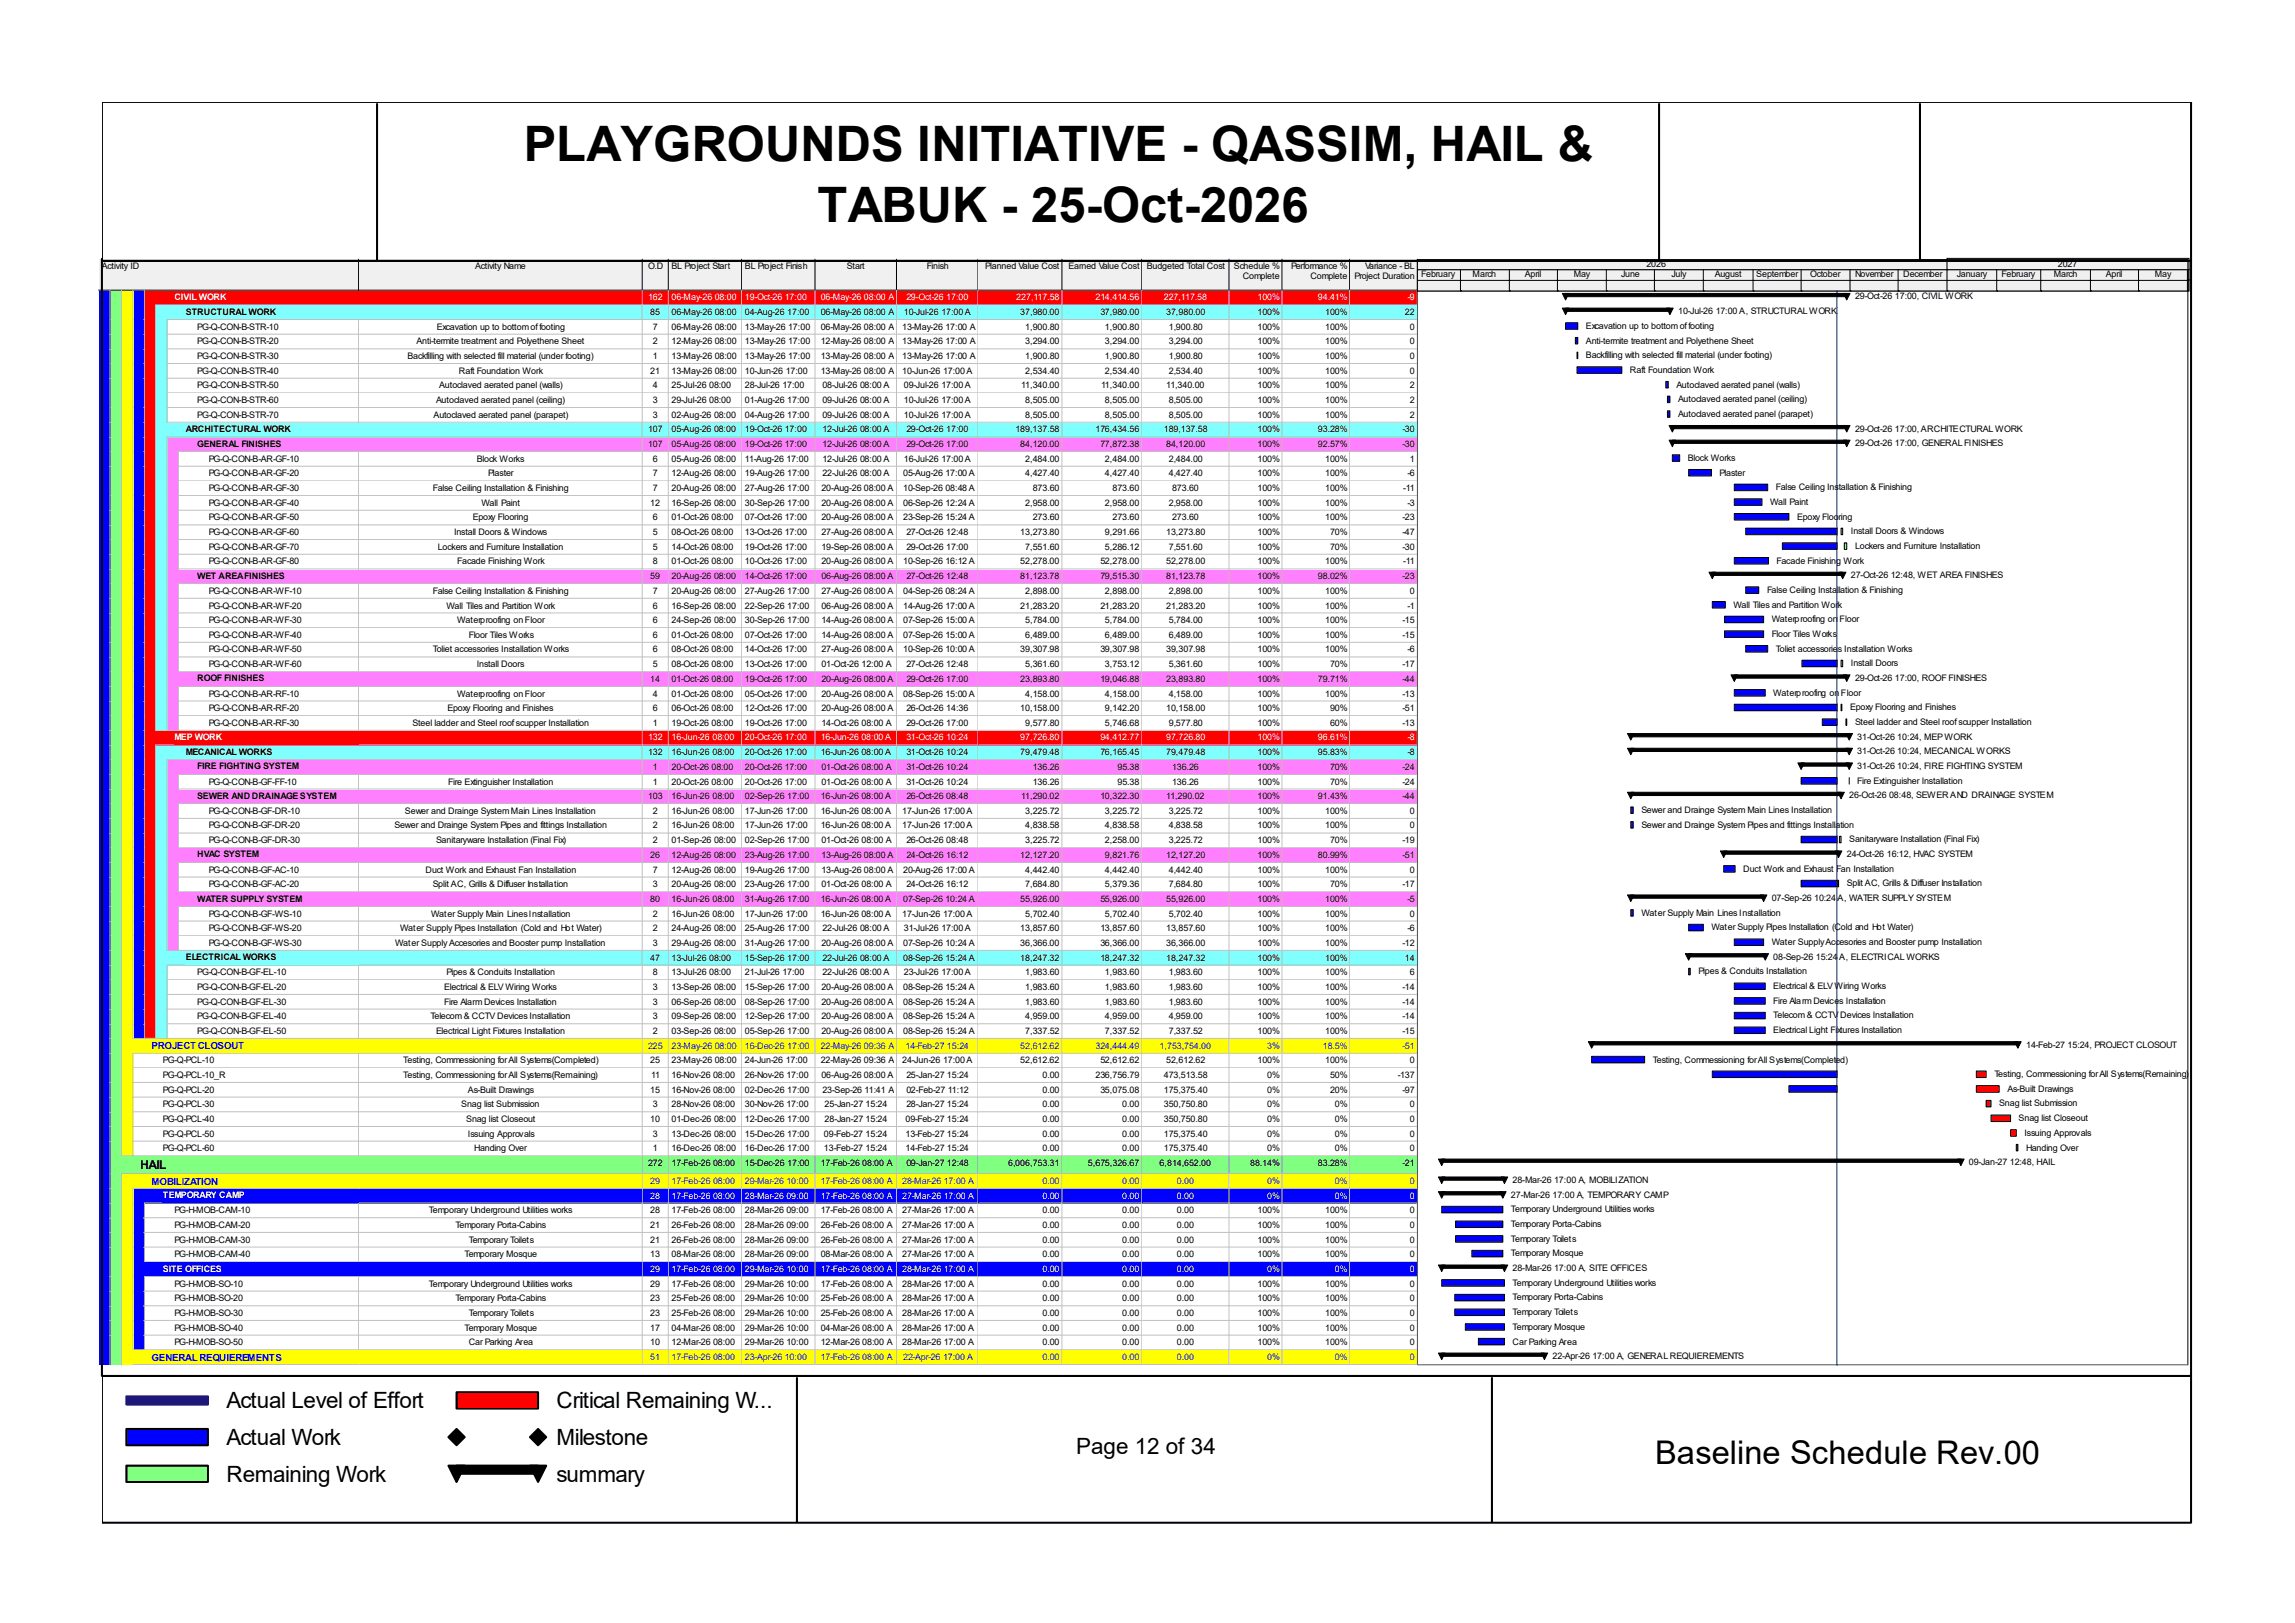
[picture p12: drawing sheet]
<svg xmlns="http://www.w3.org/2000/svg" width="297mm" height="210mm" viewBox="0 0 297 210" stroke-linecap="round" stroke-linejoin="round" font-family="sans-serif">
<defs><g id="words">
<g font-size="6.3">
<text x="67.8" y="20.8">PLAYGROUNDS INITIATIVE - QASSIM, HAIL &amp;</text>
<text x="105.8" y="28.7">TABUK - 25-Oct-2026</text>
</g>
<text font-size="4.2" x="214.2" y="189.4">Baseline Schedule Rev.00</text>
<g font-size="2.9">
<text x="29.3" y="182.2">Actual Level of Effort</text>
<text x="72" y="182.2">Critical Remaining W...</text>
<text x="29.3" y="187">Actual Work</text>
<text x="29.3" y="191.8">Remaining Work</text>
<text x="72" y="187">Milestone</text>
<text x="72" y="191.8">summary</text>
<text x="139.3" y="188.1">Page 12 of 34</text>
</g>
<text font-size="1.6" x="18.2" y="151.3">HAIL</text>
<g font-size="1.3" fill="#00f">
<text x="19.6" y="135.8">PROJECT CLOSOUT</text>
<text x="19.6" y="153.3">MOBILIZATION</text>
<text x="19.6" y="176.1">GENERAL REQUIEREMENTS</text>
</g>
<g font-size="1.2">
<text x="13.2" y="34.8">Activity ID</text>
<text x="61.5" y="34.8">Activity Name</text>
<text x="83.9" y="34.8">O.D</text>
<text x="86.9" y="34.8">BL Project Start</text>
<text x="96.4" y="34.8">BL Project Finish</text>
<text x="109.6" y="34.8">Start</text>
<text x="119.9" y="34.8">Finish</text>
<text x="127.5" y="34.8">Planned Value Cost</text>
<text x="138.3" y="34.8">Earned Value Cost</text>
<text x="148.4" y="34.8">Budgeted Total Cost</text>
<text x="159.7" y="34.8">Schedule %</text>
<text x="167.1" y="34.8">Performance %</text>
<text x="176.7" y="34.8">Variance - BL</text>
<text x="183.9" y="35.9">February</text>
<text x="190.6" y="35.9">March</text>
<text x="197.4" y="35.9">April</text>
<text x="203.7" y="35.9">May</text>
<text x="209.8" y="35.9">June</text>
<text x="213.1" y="34.5">2026</text>
<text x="216.3" y="35.9">July</text>
<text x="221.9" y="35.9">August</text>
<text x="227.3" y="35.9">September</text>
<text x="234.3" y="35.9">October</text>
<text x="240.1" y="35.9">November</text>
<text x="246.3" y="35.9">December</text>
<text x="253.2" y="35.9">January</text>
<text x="259" y="35.9">February</text>
<text x="265.8" y="35.9">March</text>
<text x="266.3" y="34.5">2027</text>
<text x="272.5" y="35.9">April</text>
<text x="278.8" y="35.9">May</text>
<text x="24" y="40.7">STRUCTURAL WORK</text>
<text x="84.2" y="40.8">85</text>
<text x="86.9" y="40.8">06-May-26 08:00</text>
<text x="96.4" y="40.8">04-Aug-26 17:00</text>
<text x="106.2" y="40.8">06-May-26 08:00 A</text>
<text x="117" y="40.8">10-Jul-26 17:00 A</text>
<text x="132" y="40.8">37,980.00</text>
<text x="142.4" y="40.8">37,980.00</text>
<text x="150.9" y="40.8">37,980.00</text>
<text x="160.9" y="36.1">Complete</text>
<text x="162.7" y="40.8">100%</text>
<text x="169.6" y="36.1">Complete</text>
<text x="171.5" y="40.8">100%</text>
<text x="175.3" y="36.1">Project Duration</text>
<text x="181.8" y="40.8">22</text>
<text x="217.2" y="40.6">10-Jul-26 17:00 A, STRUCTURAL WORK</text>
<text x="240.1" y="38.7">29-Oct-26 17:00, CIVIL WORK</text>
<text x="25.5" y="42.7">PG-Q-CON-B-STR-10</text>
<text x="25.5" y="44.6">PG-Q-CON-B-STR-20</text>
<text x="25.5" y="46.4">PG-Q-CON-B-STR-30</text>
<text x="52.7" y="46.4">Backfilling with selected fill material (under footing)</text>
<text x="53.9" y="44.6">Anti-termite treatment and Polyethene Sheet</text>
<text x="56.5" y="42.7">Excavation up to bottom of footing</text>
<text x="84.5" y="42.7">7</text>
<text x="84.5" y="44.6">2</text>
<text x="84.5" y="46.4">1</text>
<text x="86.9" y="42.7">06-May-26 08:00</text>
<text x="86.9" y="44.6">12-May-26 08:00</text>
<text x="86.9" y="46.4">13-May-26 08:00</text>
<text x="96.4" y="42.7">13-May-26 17:00</text>
<text x="96.4" y="44.6">13-May-26 17:00</text>
<text x="96.4" y="46.4">13-May-26 17:00</text>
<text x="106.2" y="42.7">06-May-26 08:00 A</text>
<text x="106.2" y="44.6">12-May-26 08:00 A</text>
<text x="106.2" y="46.4">13-May-26 08:00 A</text>
<text x="116.8" y="42.7">13-May-26 17:00 A</text>
<text x="116.8" y="44.6">13-May-26 17:00 A</text>
<text x="116.8" y="46.4">13-May-26 17:00 A</text>
<text x="132.7" y="42.7">1,900.80</text>
<text x="132.7" y="44.6">3,294.00</text>
<text x="132.7" y="46.4">1,900.80</text>
<text x="143" y="42.7">1,900.80</text>
<text x="143" y="44.6">3,294.00</text>
<text x="143" y="46.4">1,900.80</text>
<text x="151.3" y="42.7">1,900.80</text>
<text x="151.3" y="44.6">3,294.00</text>
<text x="151.3" y="46.4">1,900.80</text>
<text x="162.7" y="42.7">100%</text>
<text x="162.7" y="44.6">100%</text>
<text x="162.7" y="46.4">100%</text>
<text x="171.5" y="42.7">100%</text>
<text x="171.5" y="44.6">100%</text>
<text x="171.5" y="46.4">100%</text>
<text x="182.5" y="42.7">0</text>
<text x="182.5" y="44.6">0</text>
<text x="182.5" y="46.4">0</text>
<text x="205.2" y="42.5">Excavation up to bottom of footing</text>
<text x="205.2" y="44.4">Anti-termite treatment and Polyethene Sheet</text>
<text x="205.2" y="46.4">Backfilling with selected fill material (under footing)</text>
<text x="25.5" y="48.3">PG-Q-CON-B-STR-40</text>
<text x="25.5" y="50.2">PG-Q-CON-B-STR-50</text>
<text x="25.5" y="52.2">PG-Q-CON-B-STR-60</text>
<text x="56.4" y="52.2">Autoclaved aerated panel (ceiling)</text>
<text x="56.9" y="50.2">Autoclaved aerated panel (walls)</text>
<text x="59.4" y="48.3">Raft Foundation Work</text>
<text x="84.2" y="48.3">21</text>
<text x="84.5" y="50.2">4</text>
<text x="84.5" y="52.2">3</text>
<text x="86.9" y="48.3">13-May-26 08:00</text>
<text x="86.9" y="50.2">25-Jul-26 08:00</text>
<text x="86.9" y="52.2">29-Jul-26 08:00</text>
<text x="96.4" y="48.3">10-Jun-26 17:00</text>
<text x="96.4" y="50.2">28-Jul-26 17:00</text>
<text x="96.4" y="52.2">01-Aug-26 17:00</text>
<text x="106.2" y="48.3">13-May-26 08:00 A</text>
<text x="106.4" y="50.2">08-Jul-26 08:00 A</text>
<text x="106.4" y="52.2">09-Jul-26 08:00 A</text>
<text x="116.8" y="48.3">10-Jun-26 17:00 A</text>
<text x="117" y="50.2">09-Jul-26 17:00 A</text>
<text x="117" y="52.2">10-Jul-26 17:00 A</text>
<text x="132.2" y="50.2">11,340.00</text>
<text x="132.7" y="48.3">2,534.40</text>
<text x="132.7" y="52.2">8,505.00</text>
<text x="142.5" y="50.2">11,340.00</text>
<text x="143" y="48.3">2,534.40</text>
<text x="143" y="52.2">8,505.00</text>
<text x="150.9" y="50.2">11,340.00</text>
<text x="151.3" y="48.3">2,534.40</text>
<text x="151.3" y="52.2">8,505.00</text>
<text x="162.7" y="48.3">100%</text>
<text x="162.7" y="50.2">100%</text>
<text x="162.7" y="52.2">100%</text>
<text x="171.5" y="48.3">100%</text>
<text x="171.5" y="50.2">100%</text>
<text x="171.5" y="52.2">100%</text>
<text x="182.5" y="48.3">0</text>
<text x="182.5" y="50.2">2</text>
<text x="182.5" y="52.2">2</text>
<text x="210.9" y="48.3">Raft Foundation Work</text>
<text x="217" y="50.2">Autoclaved aerated panel (walls)</text>
<text x="217.2" y="52">Autoclaved aerated panel (ceiling)</text>
<text x="217.2" y="53.9">Autoclaved aerated panel (parapet)</text>
<text x="24" y="55.9">ARCHITECTURAL WORK</text>
<text x="25.5" y="54.1">PG-Q-CON-B-STR-70</text>
<text x="25.5" y="57.8">GENERAL FINISHES</text>
<text x="27" y="59.7">PG-Q-CON-B-AR-GF-10</text>
<text x="56.1" y="54.1">Autoclaved aerated panel (parapet)</text>
<text x="61.7" y="59.7">Block Works</text>
<text x="83.9" y="56">107</text>
<text x="83.9" y="57.8">107</text>
<text x="84.5" y="54.1">3</text>
<text x="84.5" y="59.7">6</text>
<text x="86.9" y="54.1">02-Aug-26 08:00</text>
<text x="86.9" y="56">05-Aug-26 08:00</text>
<text x="86.9" y="57.8">05-Aug-26 08:00</text>
<text x="86.9" y="59.7">05-Aug-26 08:00</text>
<text x="96.4" y="54.1">04-Aug-26 17:00</text>
<text x="96.4" y="56">19-Oct-26 17:00</text>
<text x="96.4" y="57.8">19-Oct-26 17:00</text>
<text x="96.4" y="59.7">11-Aug-26 17:00</text>
<text x="106.4" y="54.1">09-Jul-26 08:00 A</text>
<text x="106.4" y="56">12-Jul-26 08:00 A</text>
<text x="106.4" y="57.8">12-Jul-26 08:00 A</text>
<text x="106.4" y="59.7">12-Jul-26 08:00 A</text>
<text x="117" y="54.1">10-Jul-26 17:00 A</text>
<text x="117" y="59.7">16-Jul-26 17:00 A</text>
<text x="117.3" y="56">29-Oct-26 17:00</text>
<text x="117.3" y="57.8">29-Oct-26 17:00</text>
<text x="131.4" y="56">189,137.58</text>
<text x="132" y="57.8">84,120.00</text>
<text x="132.7" y="54.1">8,505.00</text>
<text x="132.7" y="59.7">2,484.00</text>
<text x="141.8" y="56">176,434.56</text>
<text x="142.4" y="57.8">77,872.38</text>
<text x="143" y="54.1">8,505.00</text>
<text x="143" y="59.7">2,484.00</text>
<text x="150.6" y="56">189,137.58</text>
<text x="150.9" y="57.8">84,120.00</text>
<text x="151.3" y="54.1">8,505.00</text>
<text x="151.3" y="59.7">2,484.00</text>
<text x="162.7" y="54.1">100%</text>
<text x="162.7" y="56">100%</text>
<text x="162.7" y="57.8">100%</text>
<text x="162.7" y="59.7">100%</text>
<text x="170.6" y="56">93.28%</text>
<text x="170.6" y="57.8">92.57%</text>
<text x="171.5" y="54.1">100%</text>
<text x="171.5" y="59.7">100%</text>
<text x="181.5" y="56">-30</text>
<text x="181.5" y="57.8">-30</text>
<text x="182.5" y="54.1">2</text>
<text x="182.5" y="59.7">1</text>
<text x="218.4" y="59.6">Block Works</text>
<text x="240.1" y="55.8">29-Oct-26 17:00, ARCHITECTURAL WORK</text>
<text x="240.1" y="57.7">29-Oct-26 17:00, GENERAL FINISHES</text>
<text x="27" y="61.6">PG-Q-CON-B-AR-GF-20</text>
<text x="27" y="63.5">PG-Q-CON-B-AR-GF-30</text>
<text x="27" y="65.4">PG-Q-CON-B-AR-GF-40</text>
<text x="56" y="63.5">False Ceiling Installation &amp; Finishing</text>
<text x="62.3" y="65.4">Wall Paint</text>
<text x="63.2" y="61.6">Plaster</text>
<text x="84.2" y="65.4">12</text>
<text x="84.5" y="61.6">7</text>
<text x="84.5" y="63.5">7</text>
<text x="86.9" y="61.6">12-Aug-26 08:00</text>
<text x="86.9" y="63.5">20-Aug-26 08:00</text>
<text x="86.9" y="65.4">16-Sep-26 08:00</text>
<text x="96.4" y="61.6">19-Aug-26 17:00</text>
<text x="96.4" y="63.5">27-Aug-26 17:00</text>
<text x="96.4" y="65.4">30-Sep-26 17:00</text>
<text x="106.3" y="63.5">20-Aug-26 08:00 A</text>
<text x="106.3" y="65.4">20-Aug-26 08:00 A</text>
<text x="106.4" y="61.6">22-Jul-26 08:00 A</text>
<text x="116.9" y="61.6">05-Aug-26 17:00 A</text>
<text x="116.9" y="63.5">10-Sep-26 08:48 A</text>
<text x="116.9" y="65.4">06-Sep-26 12:24 A</text>
<text x="132.7" y="61.6">4,427.40</text>
<text x="132.7" y="65.4">2,958.00</text>
<text x="133.6" y="63.5">873.60</text>
<text x="143" y="61.6">4,427.40</text>
<text x="143" y="65.4">2,958.00</text>
<text x="144" y="63.5">873.60</text>
<text x="151.3" y="61.6">4,427.40</text>
<text x="151.3" y="65.4">2,958.00</text>
<text x="151.7" y="63.5">873.60</text>
<text x="162.7" y="61.6">100%</text>
<text x="162.7" y="63.5">100%</text>
<text x="162.7" y="65.4">100%</text>
<text x="171.5" y="61.6">100%</text>
<text x="171.5" y="63.5">100%</text>
<text x="171.5" y="65.4">100%</text>
<text x="181.6" y="63.5">-11</text>
<text x="182.2" y="61.6">-6</text>
<text x="182.2" y="65.4">-3</text>
<text x="222.5" y="61.6">Plaster</text>
<text x="229.1" y="65.3">Wall Paint</text>
<text x="229.8" y="63.4">False Ceiling Installation &amp; Finishing</text>
<text x="27" y="67.4">PG-Q-CON-B-AR-GF-50</text>
<text x="27" y="69.3">PG-Q-CON-B-AR-GF-60</text>
<text x="27" y="71.1">PG-Q-CON-B-AR-GF-70</text>
<text x="56.6" y="71.1">Lockers and Furniture Installation</text>
<text x="58.8" y="69.3">Install Doors &amp; Windows</text>
<text x="61.2" y="67.4">Epoxy Flooring</text>
<text x="84.5" y="67.4">6</text>
<text x="84.5" y="69.3">5</text>
<text x="84.5" y="71.1">5</text>
<text x="86.9" y="67.4">01-Oct-26 08:00</text>
<text x="86.9" y="69.3">08-Oct-26 08:00</text>
<text x="86.9" y="71.1">14-Oct-26 08:00</text>
<text x="96.4" y="67.4">07-Oct-26 17:00</text>
<text x="96.4" y="69.3">13-Oct-26 17:00</text>
<text x="96.4" y="71.1">19-Oct-26 17:00</text>
<text x="106.3" y="67.4">20-Aug-26 08:00 A</text>
<text x="106.3" y="69.3">27-Aug-26 08:00 A</text>
<text x="106.3" y="71.1">19-Sep-26 08:00 A</text>
<text x="116.9" y="67.4">23-Sep-26 15:24 A</text>
<text x="117.3" y="69.3">27-Oct-26 12:48</text>
<text x="117.3" y="71.1">29-Oct-26 17:00</text>
<text x="132" y="69.3">13,273.80</text>
<text x="132.7" y="71.1">7,551.60</text>
<text x="133.6" y="67.4">273.60</text>
<text x="143" y="69.3">9,291.66</text>
<text x="143" y="71.1">5,286.12</text>
<text x="144" y="67.4">273.60</text>
<text x="150.9" y="69.3">13,273.80</text>
<text x="151.3" y="71.1">7,551.60</text>
<text x="151.7" y="67.4">273.60</text>
<text x="162.7" y="67.4">100%</text>
<text x="162.7" y="69.3">100%</text>
<text x="162.7" y="71.1">100%</text>
<text x="171.5" y="67.4">100%</text>
<text x="172.1" y="69.3">70%</text>
<text x="172.1" y="71.1">70%</text>
<text x="181.5" y="67.4">-23</text>
<text x="181.5" y="69.3">-47</text>
<text x="181.5" y="71.1">-30</text>
<text x="232.6" y="67.2">Epoxy Flooring</text>
<text x="239.5" y="69.1">Install Doors &amp; Windows</text>
<text x="240.1" y="71">Lockers and Furniture Installation</text>
<text x="25.5" y="74.9">WET AREA FINISHES</text>
<text x="27" y="73">PG-Q-CON-B-AR-GF-80</text>
<text x="27" y="76.8">PG-Q-CON-B-AR-WF-10</text>
<text x="56" y="76.8">False Ceiling Installation &amp; Finishing</text>
<text x="59.2" y="73">Facade Finishing Work</text>
<text x="84.2" y="74.9">59</text>
<text x="84.5" y="73">8</text>
<text x="84.5" y="76.8">7</text>
<text x="86.9" y="73">01-Oct-26 08:00</text>
<text x="86.9" y="74.9">20-Aug-26 08:00</text>
<text x="86.9" y="76.8">20-Aug-26 08:00</text>
<text x="96.4" y="73">10-Oct-26 17:00</text>
<text x="96.4" y="74.9">14-Oct-26 17:00</text>
<text x="96.4" y="76.8">27-Aug-26 17:00</text>
<text x="106.3" y="73">20-Aug-26 08:00 A</text>
<text x="106.3" y="74.9">06-Aug-26 08:00 A</text>
<text x="106.3" y="76.8">27-Aug-26 08:00 A</text>
<text x="116.9" y="73">10-Sep-26 16:12 A</text>
<text x="116.9" y="76.8">04-Sep-26 08:24 A</text>
<text x="117.3" y="74.9">27-Oct-26 12:48</text>
<text x="132" y="73">52,278.00</text>
<text x="132" y="74.9">81,123.78</text>
<text x="132.7" y="76.8">2,898.00</text>
<text x="142.4" y="73">52,278.00</text>
<text x="142.4" y="74.9">79,515.30</text>
<text x="143" y="76.8">2,898.00</text>
<text x="150.9" y="73">52,278.00</text>
<text x="150.9" y="74.9">81,123.78</text>
<text x="151.3" y="76.8">2,898.00</text>
<text x="162.7" y="73">100%</text>
<text x="162.7" y="74.9">100%</text>
<text x="162.7" y="76.8">100%</text>
<text x="170.6" y="74.9">98.02%</text>
<text x="171.5" y="73">100%</text>
<text x="171.5" y="76.8">100%</text>
<text x="181.5" y="74.9">-23</text>
<text x="181.6" y="73">-11</text>
<text x="182.5" y="76.8">0</text>
<text x="228.7" y="76.7">False Ceiling Installation &amp; Finishing</text>
<text x="229.9" y="72.9">Facade Finishing Work</text>
<text x="239.5" y="74.8">27-Oct-26 12:48, WET AREA FINISHES</text>
<text x="27" y="78.7">PG-Q-CON-B-AR-WF-20</text>
<text x="27" y="80.6">PG-Q-CON-B-AR-WF-30</text>
<text x="27" y="82.5">PG-Q-CON-B-AR-WF-40</text>
<text x="57.8" y="78.7">Wall Tiles and Partition Work</text>
<text x="59.2" y="80.6">Waterproofing on Floor</text>
<text x="60.7" y="82.5">Floor Tiles Works</text>
<text x="84.5" y="78.7">6</text>
<text x="84.5" y="80.6">6</text>
<text x="84.5" y="82.5">6</text>
<text x="86.9" y="78.7">16-Sep-26 08:00</text>
<text x="86.9" y="80.6">24-Sep-26 08:00</text>
<text x="86.9" y="82.5">01-Oct-26 08:00</text>
<text x="96.4" y="78.7">22-Sep-26 17:00</text>
<text x="96.4" y="80.6">30-Sep-26 17:00</text>
<text x="96.4" y="82.5">07-Oct-26 17:00</text>
<text x="106.3" y="78.7">06-Aug-26 08:00 A</text>
<text x="106.3" y="80.6">14-Aug-26 08:00 A</text>
<text x="106.3" y="82.5">14-Aug-26 08:00 A</text>
<text x="116.9" y="78.7">14-Aug-26 17:00 A</text>
<text x="116.9" y="80.6">07-Sep-26 15:00 A</text>
<text x="116.9" y="82.5">07-Sep-26 15:00 A</text>
<text x="132" y="78.7">21,283.20</text>
<text x="132.7" y="80.6">5,784.00</text>
<text x="132.7" y="82.5">6,489.00</text>
<text x="142.4" y="78.7">21,283.20</text>
<text x="143" y="80.6">5,784.00</text>
<text x="143" y="82.5">6,489.00</text>
<text x="150.9" y="78.7">21,283.20</text>
<text x="151.3" y="80.6">5,784.00</text>
<text x="151.3" y="82.5">6,489.00</text>
<text x="162.7" y="78.7">100%</text>
<text x="162.7" y="80.6">100%</text>
<text x="162.7" y="82.5">100%</text>
<text x="171.5" y="78.7">100%</text>
<text x="171.5" y="80.6">100%</text>
<text x="171.5" y="82.5">100%</text>
<text x="181.5" y="80.6">-15</text>
<text x="181.5" y="82.5">-15</text>
<text x="182.2" y="78.7">-1</text>
<text x="224.3" y="78.6">Wall Tiles and Partition Work</text>
<text x="229.3" y="80.5">Waterproofing on Floor</text>
<text x="229.3" y="82.4">Floor Tiles Works</text>
<text x="25.5" y="88.2">ROOF FINISHES</text>
<text x="27" y="84.4">PG-Q-CON-B-AR-WF-50</text>
<text x="27" y="86.3">PG-Q-CON-B-AR-WF-60</text>
<text x="56" y="84.4">Toliet accessories Installation Works</text>
<text x="61.7" y="86.3">Install Doors</text>
<text x="84.2" y="88.2">14</text>
<text x="84.5" y="84.4">6</text>
<text x="84.5" y="86.3">5</text>
<text x="86.9" y="84.4">08-Oct-26 08:00</text>
<text x="86.9" y="86.3">08-Oct-26 08:00</text>
<text x="86.9" y="88.2">01-Oct-26 08:00</text>
<text x="96.4" y="84.4">14-Oct-26 17:00</text>
<text x="96.4" y="86.3">13-Oct-26 17:00</text>
<text x="96.4" y="88.2">19-Oct-26 17:00</text>
<text x="106.3" y="84.4">27-Aug-26 08:00 A</text>
<text x="106.3" y="86.3">01-Oct-26 12:00 A</text>
<text x="106.3" y="88.2">20-Aug-26 08:00 A</text>
<text x="116.9" y="84.4">10-Sep-26 10:00 A</text>
<text x="117.3" y="86.3">27-Oct-26 12:48</text>
<text x="117.3" y="88.2">29-Oct-26 17:00</text>
<text x="132" y="84.4">39,307.98</text>
<text x="132" y="88.2">23,893.80</text>
<text x="132.7" y="86.3">5,361.60</text>
<text x="142.4" y="84.4">39,307.98</text>
<text x="142.4" y="88.2">19,046.88</text>
<text x="143" y="86.3">3,753.12</text>
<text x="150.9" y="84.4">39,307.98</text>
<text x="150.9" y="88.2">23,893.80</text>
<text x="151.3" y="86.3">5,361.60</text>
<text x="162.7" y="84.4">100%</text>
<text x="162.7" y="86.3">100%</text>
<text x="162.7" y="88.2">100%</text>
<text x="170.6" y="88.2">79.71%</text>
<text x="171.5" y="84.4">100%</text>
<text x="172.1" y="86.3">70%</text>
<text x="181.5" y="86.3">-17</text>
<text x="181.5" y="88.2">-44</text>
<text x="182.2" y="84.4">-6</text>
<text x="229.8" y="84.3">Toliet accessories Installation Works</text>
<text x="239.5" y="86.2">Install Doors</text>
<text x="240.1" y="88.1">29-Oct-26 17:00, ROOF FINISHES</text>
<text x="27" y="90.1">PG-Q-CON-B-AR-RF-10</text>
<text x="27" y="92">PG-Q-CON-B-AR-RF-20</text>
<text x="27" y="93.9">PG-Q-CON-B-AR-RF-30</text>
<text x="53.4" y="93.9">Steel ladder and Steel roof scupper Installation</text>
<text x="57.9" y="92">Epoxy Flooring and Finishes</text>
<text x="59.2" y="90.1">Waterproofing on Floor</text>
<text x="84.5" y="90.1">4</text>
<text x="84.5" y="92">6</text>
<text x="84.5" y="93.9">1</text>
<text x="86.9" y="90.1">01-Oct-26 08:00</text>
<text x="86.9" y="92">06-Oct-26 08:00</text>
<text x="86.9" y="93.9">19-Oct-26 08:00</text>
<text x="96.4" y="90.1">05-Oct-26 17:00</text>
<text x="96.4" y="92">12-Oct-26 17:00</text>
<text x="96.4" y="93.9">19-Oct-26 17:00</text>
<text x="106.3" y="90.1">20-Aug-26 08:00 A</text>
<text x="106.3" y="92">20-Aug-26 08:00 A</text>
<text x="106.3" y="93.9">14-Oct-26 08:00 A</text>
<text x="116.9" y="90.1">08-Sep-26 15:00 A</text>
<text x="117.3" y="92">26-Oct-26 14:36</text>
<text x="117.3" y="93.9">29-Oct-26 17:00</text>
<text x="132" y="92">10,158.00</text>
<text x="132.7" y="90.1">4,158.00</text>
<text x="132.7" y="93.9">9,577.80</text>
<text x="143" y="90.1">4,158.00</text>
<text x="143" y="92">9,142.20</text>
<text x="143" y="93.9">5,746.68</text>
<text x="150.9" y="92">10,158.00</text>
<text x="151.3" y="90.1">4,158.00</text>
<text x="151.3" y="93.9">9,577.80</text>
<text x="162.7" y="90.1">100%</text>
<text x="162.7" y="92">100%</text>
<text x="162.7" y="93.9">100%</text>
<text x="171.5" y="90.1">100%</text>
<text x="172.1" y="92">90%</text>
<text x="172.1" y="93.9">60%</text>
<text x="181.5" y="90.1">-13</text>
<text x="181.5" y="92">-51</text>
<text x="181.5" y="93.9">-13</text>
<text x="229.5" y="90">Waterproofing on Floor</text>
<text x="239.4" y="91.9">Epoxy Flooring and Finishes</text>
<text x="240.1" y="93.8">Steel ladder and Steel roof scupper Installation</text>
<text x="240.4" y="95.7">31-Oct-26 10:24, MEP WORK</text>
<text x="24" y="97.7">MECANICAL WORKS</text>
<text x="25.5" y="99.6">FIRE FIGHTING SYSTEM</text>
<text x="27" y="101.5">PG-Q-CON-B-GF-FF-10</text>
<text x="58" y="101.5">Fire Extinguisher Installation</text>
<text x="83.9" y="97.7">132</text>
<text x="84.5" y="99.6">1</text>
<text x="84.5" y="101.5">1</text>
<text x="86.9" y="97.7">16-Jun-26 08:00</text>
<text x="86.9" y="99.6">20-Oct-26 08:00</text>
<text x="86.9" y="101.5">20-Oct-26 08:00</text>
<text x="96.4" y="97.7">20-Oct-26 17:00</text>
<text x="96.4" y="99.6">20-Oct-26 17:00</text>
<text x="96.4" y="101.5">20-Oct-26 17:00</text>
<text x="106.2" y="97.7">16-Jun-26 08:00 A</text>
<text x="106.3" y="99.6">01-Oct-26 08:00 A</text>
<text x="106.3" y="101.5">01-Oct-26 08:00 A</text>
<text x="117.3" y="97.7">31-Oct-26 10:24</text>
<text x="117.3" y="99.6">31-Oct-26 10:24</text>
<text x="117.3" y="101.5">31-Oct-26 10:24</text>
<text x="132" y="97.7">79,479.48</text>
<text x="133.6" y="99.6">136.26</text>
<text x="133.6" y="101.5">136.26</text>
<text x="142.4" y="97.7">76,165.45</text>
<text x="144.6" y="99.6">95.38</text>
<text x="144.6" y="101.5">95.38</text>
<text x="150.9" y="97.7">79,479.48</text>
<text x="151.7" y="99.6">136.26</text>
<text x="151.7" y="101.5">136.26</text>
<text x="162.7" y="97.7">100%</text>
<text x="162.7" y="99.6">100%</text>
<text x="162.7" y="101.5">100%</text>
<text x="170.6" y="97.7">95.83%</text>
<text x="172.1" y="99.6">70%</text>
<text x="172.1" y="101.5">70%</text>
<text x="181.5" y="99.6">-24</text>
<text x="181.5" y="101.5">-24</text>
<text x="182.2" y="97.7">-8</text>
<text x="240.4" y="97.6">31-Oct-26 10:24, MECANICAL WORKS</text>
<text x="240.4" y="99.5">31-Oct-26 10:24, FIRE FIGHTING SYSTEM</text>
<text x="240.4" y="101.4">Fire Extinguisher Installation</text>
<text x="25.5" y="103.4">SEWER AND DRAINAGE SYSTEM</text>
<text x="27" y="105.3">PG-Q-CON-B-GF-DR-10</text>
<text x="27" y="107.2">PG-Q-CON-B-GF-DR-20</text>
<text x="51.1" y="107.2">Sewer and Drainge System Pipes and fittings Installation</text>
<text x="52.4" y="105.3">Sewer and Drainge System Main Lines Installation</text>
<text x="83.9" y="103.4">103</text>
<text x="84.5" y="105.3">2</text>
<text x="84.5" y="107.2">2</text>
<text x="86.9" y="103.4">16-Jun-26 08:00</text>
<text x="86.9" y="105.3">16-Jun-26 08:00</text>
<text x="86.9" y="107.2">16-Jun-26 08:00</text>
<text x="96.4" y="103.4">02-Sep-26 17:00</text>
<text x="96.4" y="105.3">17-Jun-26 17:00</text>
<text x="96.4" y="107.2">17-Jun-26 17:00</text>
<text x="106.2" y="103.4">16-Jun-26 08:00 A</text>
<text x="106.2" y="105.3">16-Jun-26 08:00 A</text>
<text x="106.2" y="107.2">16-Jun-26 08:00 A</text>
<text x="116.8" y="105.3">17-Jun-26 17:00 A</text>
<text x="116.8" y="107.2">17-Jun-26 17:00 A</text>
<text x="117.3" y="103.4">26-Oct-26 08:48</text>
<text x="132.2" y="103.4">11,290.02</text>
<text x="132.7" y="105.3">3,225.72</text>
<text x="132.7" y="107.2">4,838.58</text>
<text x="142.4" y="103.4">10,322.30</text>
<text x="143" y="105.3">3,225.72</text>
<text x="143" y="107.2">4,838.58</text>
<text x="150.9" y="103.4">11,290.02</text>
<text x="151.3" y="105.3">3,225.72</text>
<text x="151.3" y="107.2">4,838.58</text>
<text x="162.7" y="103.4">100%</text>
<text x="162.7" y="105.3">100%</text>
<text x="162.7" y="107.2">100%</text>
<text x="170.6" y="103.4">91.43%</text>
<text x="171.5" y="105.3">100%</text>
<text x="171.5" y="107.2">100%</text>
<text x="181.5" y="103.4">-44</text>
<text x="182.5" y="105.3">0</text>
<text x="182.5" y="107.2">0</text>
<text x="212.4" y="105.2">Sewer and Drainge System Main Lines Installation</text>
<text x="212.4" y="107.1">Sewer and Drainge System Pipes and fittings Installation</text>
<text x="239.3" y="103.3">26-Oct-26 08:48, SEWER AND DRAINAGE SYSTEM</text>
<text x="25.5" y="111">HVAC SYSTEM</text>
<text x="27" y="109.1">PG-Q-CON-B-GF-DR-30</text>
<text x="27" y="112.9">PG-Q-CON-B-GF-AC-10</text>
<text x="55.1" y="112.9">Duct Work and Exhaust Fan Installation</text>
<text x="56.4" y="109.1">Sanitaryware Installation (Final Fix)</text>
<text x="84.2" y="111">26</text>
<text x="84.5" y="109.1">2</text>
<text x="84.5" y="112.9">7</text>
<text x="86.9" y="109.1">01-Sep-26 08:00</text>
<text x="86.9" y="111">12-Aug-26 08:00</text>
<text x="86.9" y="112.9">12-Aug-26 08:00</text>
<text x="96.4" y="109.1">02-Sep-26 17:00</text>
<text x="96.4" y="111">23-Aug-26 17:00</text>
<text x="96.4" y="112.9">19-Aug-26 17:00</text>
<text x="106.3" y="109.1">01-Oct-26 08:00 A</text>
<text x="106.3" y="111">13-Aug-26 08:00 A</text>
<text x="106.3" y="112.9">13-Aug-26 08:00 A</text>
<text x="116.9" y="112.9">20-Aug-26 17:00 A</text>
<text x="117.3" y="109.1">26-Oct-26 08:48</text>
<text x="117.3" y="111">24-Oct-26 16:12</text>
<text x="132" y="111">12,127.20</text>
<text x="132.7" y="109.1">3,225.72</text>
<text x="132.7" y="112.9">4,442.40</text>
<text x="143" y="109.1">2,258.00</text>
<text x="143" y="111">9,821.76</text>
<text x="143" y="112.9">4,442.40</text>
<text x="150.9" y="111">12,127.20</text>
<text x="151.3" y="109.1">3,225.72</text>
<text x="151.3" y="112.9">4,442.40</text>
<text x="162.7" y="109.1">100%</text>
<text x="162.7" y="111">100%</text>
<text x="162.7" y="112.9">100%</text>
<text x="170.6" y="111">80.99%</text>
<text x="171.5" y="112.9">100%</text>
<text x="172.1" y="109.1">70%</text>
<text x="181.5" y="109.1">-19</text>
<text x="181.5" y="111">-51</text>
<text x="182.5" y="112.9">0</text>
<text x="225.6" y="112.8">Duct Work and Exhaust Fan Installation</text>
<text x="239" y="110.9">24-Oct-26 16:12, HVAC SYSTEM</text>
<text x="239.3" y="109">Sanitaryware Installation (Final Fix)</text>
<text x="25.5" y="116.7">WATER SUPPLY SYSTEM</text>
<text x="27" y="114.8">PG-Q-CON-B-GF-AC-20</text>
<text x="27" y="118.6">PG-Q-CON-B-GF-WS-10</text>
<text x="55.8" y="118.6">Water Supply Main Lines Installation</text>
<text x="56" y="114.8">Split AC, Grills &amp; Diffuser Installation</text>
<text x="84.2" y="116.7">80</text>
<text x="84.5" y="114.8">3</text>
<text x="84.5" y="118.6">2</text>
<text x="86.9" y="114.8">20-Aug-26 08:00</text>
<text x="86.9" y="116.7">16-Jun-26 08:00</text>
<text x="86.9" y="118.6">16-Jun-26 08:00</text>
<text x="96.4" y="114.8">23-Aug-26 17:00</text>
<text x="96.4" y="116.7">31-Aug-26 17:00</text>
<text x="96.4" y="118.6">17-Jun-26 17:00</text>
<text x="106.2" y="116.7">16-Jun-26 08:00 A</text>
<text x="106.2" y="118.6">16-Jun-26 08:00 A</text>
<text x="106.3" y="114.8">01-Oct-26 08:00 A</text>
<text x="116.8" y="118.6">17-Jun-26 17:00 A</text>
<text x="116.9" y="116.7">07-Sep-26 10:24 A</text>
<text x="117.3" y="114.8">24-Oct-26 16:12</text>
<text x="132" y="116.7">55,926.00</text>
<text x="132.7" y="114.8">7,684.80</text>
<text x="132.7" y="118.6">5,702.40</text>
<text x="142.4" y="116.7">55,926.00</text>
<text x="143" y="114.8">5,379.36</text>
<text x="143" y="118.6">5,702.40</text>
<text x="150.9" y="116.7">55,926.00</text>
<text x="151.3" y="114.8">7,684.80</text>
<text x="151.3" y="118.6">5,702.40</text>
<text x="162.7" y="114.8">100%</text>
<text x="162.7" y="116.7">100%</text>
<text x="162.7" y="118.6">100%</text>
<text x="171.5" y="116.7">100%</text>
<text x="171.5" y="118.6">100%</text>
<text x="172.1" y="114.8">70%</text>
<text x="181.5" y="114.8">-17</text>
<text x="182.2" y="116.7">-5</text>
<text x="182.5" y="118.6">0</text>
<text x="212.4" y="118.5">Water Supply Main Lines Installation</text>
<text x="229.3" y="116.6">07-Sep-26 10:24 A, WATER SUPPLY SYSTEM</text>
<text x="239" y="114.7">Split AC, Grills &amp; Diffuser Installation</text>
<text x="24" y="124.2">ELECTRICAL WORKS</text>
<text x="27" y="120.5">PG-Q-CON-B-GF-WS-20</text>
<text x="27" y="122.4">PG-Q-CON-B-GF-WS-30</text>
<text x="51.1" y="122.4">Water Supply Accesories and Booster pump Installation</text>
<text x="51.8" y="120.5">Water Supply Pipes Installation (Cold and Hot Water)</text>
<text x="84.2" y="124.3">47</text>
<text x="84.5" y="120.5">2</text>
<text x="84.5" y="122.4">3</text>
<text x="86.9" y="120.5">24-Aug-26 08:00</text>
<text x="86.9" y="122.4">29-Aug-26 08:00</text>
<text x="86.9" y="124.3">13-Jul-26 08:00</text>
<text x="96.4" y="120.5">25-Aug-26 17:00</text>
<text x="96.4" y="122.4">31-Aug-26 17:00</text>
<text x="96.4" y="124.3">15-Sep-26 17:00</text>
<text x="106.3" y="122.4">20-Aug-26 08:00 A</text>
<text x="106.4" y="120.5">22-Jul-26 08:00 A</text>
<text x="106.4" y="124.3">22-Jul-26 08:00 A</text>
<text x="116.9" y="122.4">07-Sep-26 10:24 A</text>
<text x="116.9" y="124.3">08-Sep-26 15:24 A</text>
<text x="117" y="120.5">31-Jul-26 17:00 A</text>
<text x="132" y="120.5">13,857.60</text>
<text x="132" y="122.4">36,366.00</text>
<text x="132" y="124.3">18,247.32</text>
<text x="142.4" y="120.5">13,857.60</text>
<text x="142.4" y="122.4">36,366.00</text>
<text x="142.4" y="124.3">18,247.32</text>
<text x="150.9" y="120.5">13,857.60</text>
<text x="150.9" y="122.4">36,366.00</text>
<text x="150.9" y="124.3">18,247.32</text>
<text x="162.7" y="120.5">100%</text>
<text x="162.7" y="122.4">100%</text>
<text x="162.7" y="124.3">100%</text>
<text x="171.5" y="120.5">100%</text>
<text x="171.5" y="122.4">100%</text>
<text x="171.5" y="124.3">100%</text>
<text x="181.5" y="122.4">-12</text>
<text x="181.8" y="124.3">14</text>
<text x="182.2" y="120.5">-6</text>
<text x="221.5" y="120.4">Water Supply Pipes Installation (Cold and Hot Water)</text>
<text x="229.3" y="122.3">Water Supply Accesories and Booster pump Installation</text>
<text x="229.5" y="124.2">08-Sep-26 15:24 A, ELECTRICAL WORKS</text>
<text x="25.5" y="126.2">PG-Q-CON-B-GF-EL-10</text>
<text x="25.5" y="128.1">PG-Q-CON-B-GF-EL-20</text>
<text x="25.5" y="130">PG-Q-CON-B-GF-EL-30</text>
<text x="25.5" y="131.9">PG-Q-CON-B-GF-EL-40</text>
<text x="55.7" y="131.9">Telecom &amp; CCTV Devices Installation</text>
<text x="57.5" y="128.1">Electrical &amp; ELV Wiring Works</text>
<text x="57.5" y="130">Fire Alarm Devices Installation</text>
<text x="57.8" y="126.2">Pipes &amp; Conduits Installation</text>
<text x="84.5" y="126.2">8</text>
<text x="84.5" y="128.1">3</text>
<text x="84.5" y="130">3</text>
<text x="84.5" y="131.9">3</text>
<text x="86.9" y="126.2">13-Jul-26 08:00</text>
<text x="86.9" y="128.1">13-Sep-26 08:00</text>
<text x="86.9" y="130">06-Sep-26 08:00</text>
<text x="86.9" y="131.9">09-Sep-26 08:00</text>
<text x="96.4" y="126.2">21-Jul-26 17:00</text>
<text x="96.4" y="128.1">15-Sep-26 17:00</text>
<text x="96.4" y="130">08-Sep-26 17:00</text>
<text x="96.4" y="131.9">12-Sep-26 17:00</text>
<text x="106.3" y="128.1">20-Aug-26 08:00 A</text>
<text x="106.3" y="130">20-Aug-26 08:00 A</text>
<text x="106.3" y="131.9">20-Aug-26 08:00 A</text>
<text x="106.4" y="126.2">22-Jul-26 08:00 A</text>
<text x="116.9" y="128.1">08-Sep-26 15:24 A</text>
<text x="116.9" y="130">08-Sep-26 15:24 A</text>
<text x="116.9" y="131.9">08-Sep-26 15:24 A</text>
<text x="117" y="126.2">23-Jul-26 17:00 A</text>
<text x="132.7" y="126.2">1,983.60</text>
<text x="132.7" y="128.1">1,983.60</text>
<text x="132.7" y="130">1,983.60</text>
<text x="132.7" y="131.9">4,959.00</text>
<text x="143" y="126.2">1,983.60</text>
<text x="143" y="128.1">1,983.60</text>
<text x="143" y="130">1,983.60</text>
<text x="143" y="131.9">4,959.00</text>
<text x="151.3" y="126.2">1,983.60</text>
<text x="151.3" y="128.1">1,983.60</text>
<text x="151.3" y="130">1,983.60</text>
<text x="151.3" y="131.9">4,959.00</text>
<text x="162.7" y="126.2">100%</text>
<text x="162.7" y="128.1">100%</text>
<text x="162.7" y="130">100%</text>
<text x="162.7" y="131.9">100%</text>
<text x="171.5" y="126.2">100%</text>
<text x="171.5" y="128.1">100%</text>
<text x="171.5" y="130">100%</text>
<text x="171.5" y="131.9">100%</text>
<text x="181.5" y="128.1">-14</text>
<text x="181.5" y="130">-14</text>
<text x="181.5" y="131.9">-14</text>
<text x="182.5" y="126.2">6</text>
<text x="219.8" y="126.1">Pipes &amp; Conduits Installation</text>
<text x="229.5" y="128">Electrical &amp; ELV Wiring Works</text>
<text x="229.5" y="129.9">Fire Alarm Devices Installation</text>
<text x="229.5" y="131.8">Telecom &amp; CCTV Devices Installation</text>
<text x="21.1" y="137.6">PG-Q-PCL-10</text>
<text x="25.5" y="133.8">PG-Q-CON-B-GF-EL-50</text>
<text x="52.2" y="137.6">Testing, Commessioning for All Systems(Completed)</text>
<text x="56.4" y="133.8">Electrical Light Fixtures Installation</text>
<text x="84.2" y="137.6">25</text>
<text x="84.5" y="133.8">2</text>
<text x="86.9" y="133.8">03-Sep-26 08:00</text>
<text x="86.9" y="137.6">23-May-26 08:00</text>
<text x="96.4" y="133.8">05-Sep-26 17:00</text>
<text x="96.4" y="137.6">24-Jun-26 17:00</text>
<text x="106.2" y="137.6">22-May-26 09:36 A</text>
<text x="106.3" y="133.8">20-Aug-26 08:00 A</text>
<text x="116.8" y="137.6">24-Jun-26 17:00 A</text>
<text x="116.9" y="133.8">08-Sep-26 15:24 A</text>
<text x="132" y="137.6">52,612.62</text>
<text x="132.7" y="133.8">7,337.52</text>
<text x="142.4" y="137.6">52,612.62</text>
<text x="143" y="133.8">7,337.52</text>
<text x="150.9" y="137.6">52,612.62</text>
<text x="151.3" y="133.8">7,337.52</text>
<text x="162.7" y="133.8">100%</text>
<text x="162.7" y="137.6">100%</text>
<text x="171.5" y="133.8">100%</text>
<text x="171.5" y="137.6">100%</text>
<text x="181.5" y="133.8">-15</text>
<text x="182.5" y="137.6">0</text>
<text x="213.9" y="137.5">Testing, Commessioning for All Systems(Completed)</text>
<text x="229.5" y="133.7">Electrical Light Fixtures Installation</text>
<text x="262.2" y="135.6">14-Feb-27 15:24, PROJECT CLOSOUT</text>
<text x="21.1" y="139.5">PG-Q-PCL-10_R</text>
<text x="21.1" y="141.4">PG-Q-PCL-20</text>
<text x="21.1" y="143.3">PG-Q-PCL-30</text>
<text x="52.2" y="139.5">Testing, Commessioning for All Systems(Remaining)</text>
<text x="59.7" y="143.3">Snag list Submission</text>
<text x="60.5" y="141.4">As-Built Drawings</text>
<text x="84.2" y="141.4">15</text>
<text x="84.3" y="139.5">11</text>
<text x="84.5" y="143.3">3</text>
<text x="86.9" y="139.5">16-Nov-26 08:00</text>
<text x="86.9" y="141.4">16-Nov-26 08:00</text>
<text x="86.9" y="143.3">28-Nov-26 08:00</text>
<text x="96.4" y="139.5">26-Nov-26 17:00</text>
<text x="96.4" y="141.4">02-Dec-26 17:00</text>
<text x="96.4" y="143.3">30-Nov-26 17:00</text>
<text x="106.3" y="139.5">06-Aug-26 08:00 A</text>
<text x="106.4" y="141.4">23-Sep-26 11:41 A</text>
<text x="106.7" y="143.3">25-Jan-27 15:24</text>
<text x="117.3" y="139.5">25-Jan-27 15:24</text>
<text x="117.3" y="141.4">02-Feb-27 11:12</text>
<text x="117.3" y="143.3">28-Jan-27 15:24</text>
<text x="134.9" y="139.5">0.00</text>
<text x="134.9" y="141.4">0.00</text>
<text x="134.9" y="143.3">0.00</text>
<text x="141.8" y="139.5">236,756.79</text>
<text x="142.4" y="141.4">35,075.08</text>
<text x="145.2" y="143.3">0.00</text>
<text x="150.6" y="139.5">473,513.58</text>
<text x="150.6" y="141.4">175,375.40</text>
<text x="150.6" y="143.3">350,750.80</text>
<text x="164" y="139.5">0%</text>
<text x="164" y="141.4">0%</text>
<text x="164" y="143.3">0%</text>
<text x="172.1" y="139.5">50%</text>
<text x="172.1" y="141.4">20%</text>
<text x="172.8" y="143.3">0%</text>
<text x="180.9" y="139.5">-137</text>
<text x="181.5" y="141.4">-97</text>
<text x="182.5" y="143.3">0</text>
<text x="258.1" y="139.4">Testing, Commessioning for All Systems(Remaining)</text>
<text x="258.7" y="143.2">Snag list Submission</text>
<text x="259.8" y="141.3">As-Built Drawings</text>
<text x="21.1" y="145.2">PG-Q-PCL-40</text>
<text x="21.1" y="147.1">PG-Q-PCL-50</text>
<text x="21.1" y="149">PG-Q-PCL-60</text>
<text x="60.3" y="145.2">Snag list Closeout</text>
<text x="60.5" y="147.1">Issuing Approvals</text>
<text x="61.4" y="149">Handing Over</text>
<text x="84.2" y="145.2">10</text>
<text x="84.5" y="147.1">3</text>
<text x="84.5" y="149">1</text>
<text x="86.9" y="145.2">01-Dec-26 08:00</text>
<text x="86.9" y="147.1">13-Dec-26 08:00</text>
<text x="86.9" y="149">16-Dec-26 08:00</text>
<text x="96.4" y="145.2">12-Dec-26 17:00</text>
<text x="96.4" y="147.1">15-Dec-26 17:00</text>
<text x="96.4" y="149">16-Dec-26 17:00</text>
<text x="106.6" y="147.1">09-Feb-27 15:24</text>
<text x="106.6" y="149">13-Feb-27 15:24</text>
<text x="106.7" y="145.2">28-Jan-27 15:24</text>
<text x="117.2" y="145.2">09-Feb-27 15:24</text>
<text x="117.2" y="147.1">13-Feb-27 15:24</text>
<text x="117.2" y="149">14-Feb-27 15:24</text>
<text x="134.9" y="145.2">0.00</text>
<text x="134.9" y="147.1">0.00</text>
<text x="134.9" y="149">0.00</text>
<text x="145.2" y="145.2">0.00</text>
<text x="145.2" y="147.1">0.00</text>
<text x="145.2" y="149">0.00</text>
<text x="150.6" y="145.2">350,750.80</text>
<text x="150.6" y="147.1">175,375.40</text>
<text x="150.6" y="149">175,375.40</text>
<text x="164" y="145.2">0%</text>
<text x="164" y="147.1">0%</text>
<text x="164" y="149">0%</text>
<text x="172.8" y="145.2">0%</text>
<text x="172.8" y="147.1">0%</text>
<text x="172.8" y="149">0%</text>
<text x="182.5" y="145.2">0</text>
<text x="182.5" y="147.1">0</text>
<text x="182.5" y="149">0</text>
<text x="261.2" y="145.1">Snag list Closeout</text>
<text x="262" y="147">Issuing Approvals</text>
<text x="262.2" y="148.9">Handing Over</text>
<text x="83.9" y="150.9">272</text>
<text x="86.9" y="150.9">17-Feb-26 08:00</text>
<text x="96.4" y="150.9">15-Dec-26 17:00</text>
<text x="106.2" y="150.9">17-Feb-26 08:00 A</text>
<text x="117.3" y="150.9">09-Jan-27 12:48</text>
<text x="130.5" y="150.9">6,006,753.31</text>
<text x="140.8" y="150.9">5,675,326.67</text>
<text x="150.1" y="150.9">6,814,652.00</text>
<text x="161.8" y="150.9">88.14%</text>
<text x="170.6" y="150.9">83.28%</text>
<text x="181.5" y="150.9">-21</text>
<text x="195.5" y="155">27-Mar-26 17:00 A, TEMPORARY CAMP</text>
<text x="195.7" y="153.1">28-Mar-26 17:00 A, MOBILIZATION</text>
<text x="254.8" y="150.7">09-Jan-27 12:48, HAIL</text>
<text x="22.6" y="157">PG-H-MOB-CAM-10</text>
<text x="22.6" y="158.9">PG-H-MOB-CAM-20</text>
<text x="22.6" y="160.8">PG-H-MOB-CAM-30</text>
<text x="55.5" y="157">Temporary Underground Utilities works</text>
<text x="59" y="158.9">Temporary Porta-Cabins</text>
<text x="60.7" y="160.8">Temporary Toilets</text>
<text x="84.2" y="157">28</text>
<text x="84.2" y="158.9">21</text>
<text x="84.2" y="160.8">21</text>
<text x="86.9" y="157">17-Feb-26 08:00</text>
<text x="86.9" y="158.9">26-Feb-26 08:00</text>
<text x="86.9" y="160.8">26-Feb-26 08:00</text>
<text x="96.4" y="157">28-Mar-26 09:00</text>
<text x="96.4" y="158.9">28-Mar-26 09:00</text>
<text x="96.4" y="160.8">28-Mar-26 09:00</text>
<text x="106.2" y="157">17-Feb-26 08:00 A</text>
<text x="106.2" y="158.9">26-Feb-26 08:00 A</text>
<text x="106.2" y="160.8">26-Feb-26 08:00 A</text>
<text x="116.8" y="157">27-Mar-26 17:00 A</text>
<text x="116.8" y="158.9">27-Mar-26 17:00 A</text>
<text x="116.8" y="160.8">27-Mar-26 17:00 A</text>
<text x="134.9" y="157">0.00</text>
<text x="134.9" y="158.9">0.00</text>
<text x="134.9" y="160.8">0.00</text>
<text x="145.2" y="157">0.00</text>
<text x="145.2" y="158.9">0.00</text>
<text x="145.2" y="160.8">0.00</text>
<text x="152.3" y="157">0.00</text>
<text x="152.3" y="158.9">0.00</text>
<text x="152.3" y="160.8">0.00</text>
<text x="162.7" y="157">100%</text>
<text x="162.7" y="158.9">100%</text>
<text x="162.7" y="160.8">100%</text>
<text x="171.5" y="157">100%</text>
<text x="171.5" y="158.9">100%</text>
<text x="171.5" y="160.8">100%</text>
<text x="182.5" y="157">0</text>
<text x="182.5" y="158.9">0</text>
<text x="182.5" y="160.8">0</text>
<text x="195.5" y="156.9">Temporary Underground Utilities works</text>
<text x="195.5" y="158.8">Temporary Porta-Cabins</text>
<text x="195.5" y="160.7">Temporary Toilets</text>
<text x="22.6" y="162.7">PG-H-MOB-CAM-40</text>
<text x="22.6" y="166.5">PG-H-MOB-SO-10</text>
<text x="55.5" y="166.5">Temporary Underground Utilities works</text>
<text x="60.1" y="162.7">Temporary Mosque</text>
<text x="84.2" y="162.7">13</text>
<text x="84.2" y="166.5">29</text>
<text x="86.9" y="162.7">08-Mar-26 08:00</text>
<text x="86.9" y="166.5">17-Feb-26 08:00</text>
<text x="96.4" y="162.7">28-Mar-26 09:00</text>
<text x="96.4" y="166.5">29-Mar-26 10:00</text>
<text x="106.2" y="162.7">08-Mar-26 08:00 A</text>
<text x="106.2" y="166.5">17-Feb-26 08:00 A</text>
<text x="116.8" y="162.7">27-Mar-26 17:00 A</text>
<text x="116.8" y="166.5">28-Mar-26 17:00 A</text>
<text x="134.9" y="162.7">0.00</text>
<text x="134.9" y="166.5">0.00</text>
<text x="145.2" y="162.7">0.00</text>
<text x="145.2" y="166.5">0.00</text>
<text x="152.3" y="162.7">0.00</text>
<text x="152.3" y="166.5">0.00</text>
<text x="162.7" y="162.7">100%</text>
<text x="162.7" y="166.5">100%</text>
<text x="171.5" y="162.7">100%</text>
<text x="171.5" y="166.5">100%</text>
<text x="182.5" y="162.7">0</text>
<text x="182.5" y="166.5">0</text>
<text x="195.5" y="162.6">Temporary Mosque</text>
<text x="195.7" y="164.5">28-Mar-26 17:00 A, SITE OFFICES</text>
<text x="195.7" y="166.4">Temporary Underground Utilities works</text>
<text x="22.6" y="168.4">PG-H-MOB-SO-20</text>
<text x="22.6" y="170.3">PG-H-MOB-SO-30</text>
<text x="22.6" y="172.2">PG-H-MOB-SO-40</text>
<text x="59" y="168.4">Temporary Porta-Cabins</text>
<text x="60.1" y="172.2">Temporary Mosque</text>
<text x="60.7" y="170.3">Temporary Toilets</text>
<text x="84.2" y="168.4">23</text>
<text x="84.2" y="170.3">23</text>
<text x="84.2" y="172.2">17</text>
<text x="86.9" y="168.4">25-Feb-26 08:00</text>
<text x="86.9" y="170.3">25-Feb-26 08:00</text>
<text x="86.9" y="172.2">04-Mar-26 08:00</text>
<text x="96.4" y="168.4">29-Mar-26 10:00</text>
<text x="96.4" y="170.3">29-Mar-26 10:00</text>
<text x="96.4" y="172.2">29-Mar-26 10:00</text>
<text x="106.2" y="168.4">25-Feb-26 08:00 A</text>
<text x="106.2" y="170.3">25-Feb-26 08:00 A</text>
<text x="106.2" y="172.2">04-Mar-26 08:00 A</text>
<text x="116.8" y="168.4">28-Mar-26 17:00 A</text>
<text x="116.8" y="170.3">28-Mar-26 17:00 A</text>
<text x="116.8" y="172.2">28-Mar-26 17:00 A</text>
<text x="134.9" y="168.4">0.00</text>
<text x="134.9" y="170.3">0.00</text>
<text x="134.9" y="172.2">0.00</text>
<text x="145.2" y="168.4">0.00</text>
<text x="145.2" y="170.3">0.00</text>
<text x="145.2" y="172.2">0.00</text>
<text x="152.3" y="168.4">0.00</text>
<text x="152.3" y="170.3">0.00</text>
<text x="152.3" y="172.2">0.00</text>
<text x="162.7" y="168.4">100%</text>
<text x="162.7" y="170.3">100%</text>
<text x="162.7" y="172.2">100%</text>
<text x="171.5" y="168.4">100%</text>
<text x="171.5" y="170.3">100%</text>
<text x="171.5" y="172.2">100%</text>
<text x="182.5" y="168.4">0</text>
<text x="182.5" y="170.3">0</text>
<text x="182.5" y="172.2">0</text>
<text x="195.7" y="168.3">Temporary Porta-Cabins</text>
<text x="195.7" y="170.2">Temporary Toilets</text>
<text x="195.7" y="172.1">Temporary Mosque</text>
<text x="195.7" y="174">Car Parking Area</text>
<text x="22.6" y="174.1">PG-H-MOB-SO-50</text>
<text x="60.7" y="174.1">Car Parking Area</text>
<text x="84.2" y="174.1">10</text>
<text x="86.9" y="174.1">12-Mar-26 08:00</text>
<text x="96.4" y="174.1">29-Mar-26 10:00</text>
<text x="106.2" y="174.1">12-Mar-26 08:00 A</text>
<text x="116.8" y="174.1">28-Mar-26 17:00 A</text>
<text x="134.9" y="174.1">0.00</text>
<text x="145.2" y="174.1">0.00</text>
<text x="152.3" y="174.1">0.00</text>
<text x="162.7" y="174.1">100%</text>
<text x="171.5" y="174.1">100%</text>
<text x="182.5" y="174.1">0</text>
<text x="200.9" y="175.9">22-Apr-26 17:00 A, GENERAL REQUIEREMENTS</text>
</g>
<g font-size="1.2" fill="#fff">
<text x="22.6" y="38.8">CIVIL WORK</text>
<text x="83.9" y="38.9">162</text>
<text x="86.9" y="38.9">06-May-26 08:00</text>
<text x="96.4" y="38.9">19-Oct-26 17:00</text>
<text x="106.2" y="38.9">06-May-26 08:00 A</text>
<text x="117.3" y="38.9">29-Oct-26 17:00</text>
<text x="131.5" y="38.9">227,117.58</text>
<text x="141.8" y="38.9">214,414.56</text>
<text x="150.6" y="38.9">227,117.58</text>
<text x="162.7" y="38.9">100%</text>
<text x="170.6" y="38.9">94.41%</text>
<text x="182.2" y="38.9">-9</text>
<text x="22.6" y="95.8">MEP WORK</text>
<text x="83.9" y="95.8">132</text>
<text x="86.9" y="95.8">16-Jun-26 08:00</text>
<text x="96.4" y="95.8">20-Oct-26 17:00</text>
<text x="106.2" y="95.8">16-Jun-26 08:00 A</text>
<text x="117.3" y="95.8">31-Oct-26 10:24</text>
<text x="132" y="95.8">97,726.80</text>
<text x="142.4" y="95.8">94,412.77</text>
<text x="150.9" y="95.8">97,726.80</text>
<text x="162.7" y="95.8">100%</text>
<text x="170.6" y="95.8">96.61%</text>
<text x="182.2" y="95.8">-8</text>
<text x="21.1" y="155.1">TEMPORARY CAMP</text>
<text x="84.2" y="155.1">28</text>
<text x="86.9" y="155.1">17-Feb-26 08:00</text>
<text x="96.4" y="155.1">28-Mar-26 09:00</text>
<text x="106.2" y="155.1">17-Feb-26 08:00 A</text>
<text x="116.8" y="155.1">27-Mar-26 17:00 A</text>
<text x="134.9" y="155.1">0.00</text>
<text x="145.2" y="155.1">0.00</text>
<text x="152.3" y="155.1">0.00</text>
<text x="164" y="155.1">0%</text>
<text x="172.8" y="155.1">0%</text>
<text x="182.5" y="155.1">0</text>
<text x="21.1" y="164.5">SITE OFFICES</text>
<text x="84.2" y="164.6">29</text>
<text x="86.9" y="164.6">17-Feb-26 08:00</text>
<text x="96.4" y="164.6">29-Mar-26 10:00</text>
<text x="106.2" y="164.6">17-Feb-26 08:00 A</text>
<text x="116.8" y="164.6">28-Mar-26 17:00 A</text>
<text x="134.9" y="164.6">0.00</text>
<text x="145.2" y="164.6">0.00</text>
<text x="152.3" y="164.6">0.00</text>
<text x="164" y="164.6">0%</text>
<text x="172.8" y="164.6">0%</text>
<text x="182.5" y="164.6">0</text>
</g>
<g font-size="1.2" fill="#00f">
<text x="83.9" y="135.7">225</text>
<text x="86.9" y="135.7">23-May-26 08:00</text>
<text x="96.4" y="135.7">16-Dec-26 17:00</text>
<text x="106.2" y="135.7">22-May-26 09:36 A</text>
<text x="117.2" y="135.7">14-Feb-27 15:24</text>
<text x="132" y="135.7">52,612.62</text>
<text x="141.8" y="135.7">324,444.49</text>
<text x="150.1" y="135.7">1,753,754.00</text>
<text x="164" y="135.7">3%</text>
<text x="171.2" y="135.7">18.5%</text>
<text x="181.5" y="135.7">-51</text>
<text x="84.2" y="153.2">29</text>
<text x="86.9" y="153.2">17-Feb-26 08:00</text>
<text x="96.4" y="153.2">29-Mar-26 10:00</text>
<text x="106.2" y="153.2">17-Feb-26 08:00 A</text>
<text x="116.8" y="153.2">28-Mar-26 17:00 A</text>
<text x="134.9" y="153.2">0.00</text>
<text x="145.2" y="153.2">0.00</text>
<text x="152.3" y="153.2">0.00</text>
<text x="164" y="153.2">0%</text>
<text x="172.8" y="153.2">0%</text>
<text x="182.5" y="153.2">0</text>
<text x="84.2" y="176">51</text>
<text x="86.9" y="176">17-Feb-26 08:00</text>
<text x="96.4" y="176">23-Apr-26 10:00</text>
<text x="106.2" y="176">17-Feb-26 08:00 A</text>
<text x="116.9" y="176">22-Apr-26 17:00 A</text>
<text x="134.9" y="176">0.00</text>
<text x="145.2" y="176">0.00</text>
<text x="152.3" y="176">0.00</text>
<text x="164" y="176">0%</text>
<text x="172.8" y="176">0%</text>
<text x="182.5" y="176">0</text>
</g>
</g></defs>
<path d="M12.9 33.5h33.6v4.1h-33.6z" fill="#f0f0f0"/>
<path d="M46.4 33.5v4h-33.6" fill="none" stroke="#000" stroke-width=".13"/>
<path d="M46.5 33.5h36.7v4.1h-36.7z" fill="#f0f0f0"/>
<path d="M83.1 33.5v4h-36.7" fill="none" stroke="#000" stroke-width=".13"/>
<path d="M83.2 33.5h3.4v4.1h-3.4z" fill="#f0f0f0"/>
<path d="M86.5 33.5v4h-3.4" fill="none" stroke="#000" stroke-width=".13"/>
<path d="M86.6 33.5h9.5v4.1h-9.5z" fill="#f0f0f0"/>
<path d="M96 33.5v4h-9.5" fill="none" stroke="#000" stroke-width=".13"/>
<path d="M96.1 33.5h9.5v4.1h-9.5z" fill="#f0f0f0"/>
<path d="M105.5 33.5v4h-9.5" fill="none" stroke="#000" stroke-width=".13"/>
<path d="M105.6 33.5h10.5v4.1h-10.5z" fill="#f0f0f0"/>
<path d="M116 33.5v4h-10.5" fill="none" stroke="#000" stroke-width=".13"/>
<path d="M116.1 33.5h10.6v4.1h-10.6z" fill="#f0f0f0"/>
<path d="M126.6 33.5v4h-10.6" fill="none" stroke="#000" stroke-width=".13"/>
<path d="M126.7 33.5h10.8v4.1h-10.8z" fill="#f0f0f0"/>
<path d="M137.4 33.5v4h-10.8" fill="none" stroke="#000" stroke-width=".13"/>
<path d="M137.5 33.5h10.4v4.1h-10.4z" fill="#f0f0f0"/>
<path d="M147.8 33.5v4h-10.4" fill="none" stroke="#000" stroke-width=".13"/>
<path d="M147.9 33.5h11.3v4.1h-11.3z" fill="#f0f0f0"/>
<path d="M159.1 33.5v4h-11.3" fill="none" stroke="#000" stroke-width=".13"/>
<path d="M159.2 33.5h6.8v4.1h-6.8z" fill="#f0f0f0"/>
<path d="M165.9 33.5v4h-6.8" fill="none" stroke="#000" stroke-width=".13"/>
<path d="M166 33.5h8.8v4.1h-8.8z" fill="#f0f0f0"/>
<path d="M174.7 33.5v4h-8.8" fill="none" stroke="#000" stroke-width=".13"/>
<path d="M174.8 33.5h8.7v4.1h-8.7z" fill="#f0f0f0"/>
<path d="M183.4 33.5v4h-8.7" fill="none" stroke="#000" stroke-width=".13"/>
<path d="M12.9 37.6h1.5v1.9h-1.5z" fill="#00f"/>
<path d="M14.2 37.5v2.1" fill="none" stroke="#c0c0c0" stroke-width=".13"/>
<path d="M14.4 37.6h1.4v1.9h-1.4z" fill="#80ff80"/>
<path d="M15.7 37.5v2.1" fill="none" stroke="#c0c0c0" stroke-width=".13"/>
<path d="M15.8 37.6h1.5v1.9h-1.5z" fill="#ff0"/>
<path d="M17.2 37.5v2.1" fill="none" stroke="#c0c0c0" stroke-width=".13"/>
<path d="M17.3 37.6h1.5v1.9h-1.5z" fill="#00f"/>
<path d="M18.7 37.5v2.1" fill="none" stroke="#c0c0c0" stroke-width=".13"/>
<path d="M18.8 37.6h27.7v1.9h-27.7z" fill="#f00"/>
<path d="M20.1 39.4h26.4" fill="none" stroke="#c0c0c0" stroke-width=".13"/>
<g fill="#f00">
<path d="M46.5 37.6h36.7v1.9h-36.7z"/>
<path d="M22.5 37.8h60.4v1.5h-60.4z"/>
</g>
<path d="M83.1 37.5v1.9h-36.6" fill="none" stroke="#c0c0c0" stroke-width=".13"/>
<g fill="#f00">
<path d="M83.2 37.6h3.4v1.9h-3.4z"/>
<path d="M83.4 37.8h2.9v1.5h-2.9z"/>
</g>
<path d="M86.5 37.5v1.9h-3.3" fill="none" stroke="#c0c0c0" stroke-width=".13"/>
<g fill="#f00">
<path d="M86.6 37.6h9.5v1.9h-9.5z"/>
<path d="M86.8 37.8h9v1.5h-9z"/>
</g>
<path d="M96 37.5v1.9h-9.4" fill="none" stroke="#c0c0c0" stroke-width=".13"/>
<g fill="#f00">
<path d="M96.1 37.6h9.5v1.9h-9.5z"/>
<path d="M96.3 37.8h9v1.5h-9z"/>
</g>
<path d="M105.5 37.5v1.9h-9.4" fill="none" stroke="#c0c0c0" stroke-width=".13"/>
<g fill="#f00">
<path d="M105.6 37.6h10.5v1.9h-10.5z"/>
<path d="M105.8 37.8h10v1.5h-10z"/>
</g>
<path d="M116 37.5v1.9h-10.4" fill="none" stroke="#c0c0c0" stroke-width=".13"/>
<g fill="#f00">
<path d="M116.1 37.6h10.6v1.9h-10.6z"/>
<path d="M116.3 37.8h10.1v1.5h-10.1z"/>
</g>
<path d="M126.6 37.5v1.9h-10.5" fill="none" stroke="#c0c0c0" stroke-width=".13"/>
<g fill="#f00">
<path d="M126.7 37.6h10.8v1.9h-10.8z"/>
<path d="M126.9 37.8h10.3v1.5h-10.3z"/>
</g>
<path d="M137.4 37.5v1.9h-10.7" fill="none" stroke="#c0c0c0" stroke-width=".13"/>
<g fill="#f00">
<path d="M137.5 37.6h10.4v1.9h-10.4z"/>
<path d="M137.8 37.8h9.8v1.5h-9.8z"/>
</g>
<path d="M147.8 37.5v1.9h-10.3" fill="none" stroke="#c0c0c0" stroke-width=".13"/>
<g fill="#f00">
<path d="M147.9 37.6h11.3v1.9h-11.3z"/>
<path d="M148.1 37.8h10.7v1.5h-10.7z"/>
</g>
<path d="M159.1 37.5v1.9h-11.2" fill="none" stroke="#c0c0c0" stroke-width=".13"/>
<g fill="#f00">
<path d="M159.2 37.6h6.8v1.9h-6.8z"/>
<path d="M159.4 37.8h6.3v1.5h-6.3z"/>
</g>
<path d="M165.9 37.5v1.9h-6.7" fill="none" stroke="#c0c0c0" stroke-width=".13"/>
<g fill="#f00">
<path d="M166 37.6h8.8v1.9h-8.8z"/>
<path d="M166.2 37.8h8.3v1.5h-8.3z"/>
</g>
<path d="M174.7 37.5v1.9h-8.7" fill="none" stroke="#c0c0c0" stroke-width=".13"/>
<g fill="#f00">
<path d="M174.8 37.6h8.7v1.9h-8.7z"/>
<path d="M175 37.8h8.2v1.5h-8.2z"/>
</g>
<path d="M183.4 37.5v1.9h-8.6" fill="none" stroke="#c0c0c0" stroke-width=".13"/>
<path d="M12.9 39.5h1.5v1.9h-1.5z" fill="#00f"/>
<path d="M14.2 39.4v2" fill="none" stroke="#c0c0c0" stroke-width=".13"/>
<path d="M14.4 39.5h1.4v1.9h-1.4z" fill="#80ff80"/>
<path d="M15.7 39.4v2" fill="none" stroke="#c0c0c0" stroke-width=".13"/>
<path d="M15.8 39.5h1.5v1.9h-1.5z" fill="#ff0"/>
<path d="M17.2 39.4v2" fill="none" stroke="#c0c0c0" stroke-width=".13"/>
<path d="M17.3 39.5h1.5v1.9h-1.5z" fill="#00f"/>
<path d="M18.7 39.4v2" fill="none" stroke="#c0c0c0" stroke-width=".13"/>
<path d="M18.8 39.5h1.4v1.9h-1.4z" fill="#f00"/>
<path d="M20.1 39.4v2" fill="none" stroke="#c0c0c0" stroke-width=".13"/>
<path d="M20.2 39.5h26.3v1.9h-26.3z" fill="#80ffff"/>
<path d="M21.6 41.3h24.9" fill="none" stroke="#c0c0c0" stroke-width=".13"/>
<g fill="#80ffff">
<path d="M46.5 39.5h36.7v1.9h-36.7z"/>
<path d="M24 39.8h58.9v1.4h-58.9z"/>
</g>
<path d="M83.1 39.4v1.9h-36.6" fill="none" stroke="#c0c0c0" stroke-width=".13"/>
<g fill="#80ffff">
<path d="M83.2 39.5h3.4v1.9h-3.4z"/>
<path d="M83.4 39.8h2.9v1.4h-2.9z"/>
</g>
<path d="M86.5 39.4v1.9h-3.3" fill="none" stroke="#c0c0c0" stroke-width=".13"/>
<g fill="#80ffff">
<path d="M86.6 39.5h9.5v1.9h-9.5z"/>
<path d="M86.8 39.8h9v1.4h-9z"/>
</g>
<path d="M96 39.4v1.9h-9.4" fill="none" stroke="#c0c0c0" stroke-width=".13"/>
<g fill="#80ffff">
<path d="M96.1 39.5h9.5v1.9h-9.5z"/>
<path d="M96.3 39.8h9v1.4h-9z"/>
</g>
<path d="M105.5 39.4v1.9h-9.4" fill="none" stroke="#c0c0c0" stroke-width=".13"/>
<g fill="#80ffff">
<path d="M105.6 39.5h10.5v1.9h-10.5z"/>
<path d="M105.8 39.8h10v1.4h-10z"/>
</g>
<path d="M116 39.4v1.9h-10.4" fill="none" stroke="#c0c0c0" stroke-width=".13"/>
<g fill="#80ffff">
<path d="M116.1 39.5h10.6v1.9h-10.6z"/>
<path d="M116.3 39.8h10.1v1.4h-10.1z"/>
</g>
<path d="M126.6 39.4v1.9h-10.5" fill="none" stroke="#c0c0c0" stroke-width=".13"/>
<g fill="#80ffff">
<path d="M126.7 39.5h10.8v1.9h-10.8z"/>
<path d="M126.9 39.8h10.3v1.4h-10.3z"/>
</g>
<path d="M137.4 39.4v1.9h-10.7" fill="none" stroke="#c0c0c0" stroke-width=".13"/>
<g fill="#80ffff">
<path d="M137.5 39.5h10.4v1.9h-10.4z"/>
<path d="M137.8 39.8h9.8v1.4h-9.8z"/>
</g>
<path d="M147.8 39.4v1.9h-10.3" fill="none" stroke="#c0c0c0" stroke-width=".13"/>
<g fill="#80ffff">
<path d="M147.9 39.5h11.3v1.9h-11.3z"/>
<path d="M148.1 39.8h10.7v1.4h-10.7z"/>
</g>
<path d="M159.1 39.4v1.9h-11.2" fill="none" stroke="#c0c0c0" stroke-width=".13"/>
<g fill="#80ffff">
<path d="M159.2 39.5h6.8v1.9h-6.8z"/>
<path d="M159.4 39.8h6.3v1.4h-6.3z"/>
</g>
<path d="M165.9 39.4v1.9h-6.7" fill="none" stroke="#c0c0c0" stroke-width=".13"/>
<g fill="#80ffff">
<path d="M166 39.5h8.8v1.9h-8.8z"/>
<path d="M166.2 39.8h8.3v1.4h-8.3z"/>
</g>
<path d="M174.7 39.4v1.9h-8.7" fill="none" stroke="#c0c0c0" stroke-width=".13"/>
<g fill="#80ffff">
<path d="M174.8 39.5h8.7v1.9h-8.7z"/>
<path d="M175 39.8h8.2v1.4h-8.2z"/>
</g>
<path d="M183.4 39.4v1.9h-8.6" fill="none" stroke="#c0c0c0" stroke-width=".13"/>
<path d="M12.9 41.4h1.5v1.9h-1.5z" fill="#00f"/>
<path d="M14.2 41.3v2" fill="none" stroke="#c0c0c0" stroke-width=".13"/>
<path d="M14.4 41.4h1.4v1.9h-1.4z" fill="#80ff80"/>
<path d="M15.7 41.3v2" fill="none" stroke="#c0c0c0" stroke-width=".13"/>
<path d="M15.8 41.4h1.5v1.9h-1.5z" fill="#ff0"/>
<path d="M17.2 41.3v2" fill="none" stroke="#c0c0c0" stroke-width=".13"/>
<path d="M17.3 41.4h1.5v1.9h-1.5z" fill="#00f"/>
<path d="M18.7 41.3v2" fill="none" stroke="#c0c0c0" stroke-width=".13"/>
<path d="M18.8 41.4h1.4v1.9h-1.4z" fill="#f00"/>
<path d="M20.1 41.3v2" fill="none" stroke="#c0c0c0" stroke-width=".13"/>
<path d="M20.2 41.4h1.5v1.9h-1.5z" fill="#80ffff"/>
<path d="M21.6 41.3v2" fill="none" stroke="#c0c0c0" stroke-width=".13"/>
<path d="M21.7 41.4h24.8v1.9h-24.8z" fill="#fff"/>
<path d="M21.6 43.2h24.9M46.4 41.3v2" fill="none" stroke="#c0c0c0" stroke-width=".13"/>
<g fill="#fff">
<path d="M46.5 41.4h36.7v1.9h-36.7z"/>
<path d="M46.7 41.7h36.2v1.4h-36.2z"/>
</g>
<path d="M83.1 41.3v1.9h-36.6" fill="none" stroke="#c0c0c0" stroke-width=".13"/>
<g fill="#fff">
<path d="M83.2 41.4h3.4v1.9h-3.4z"/>
<path d="M83.4 41.7h2.9v1.4h-2.9z"/>
</g>
<path d="M86.5 41.3v1.9h-3.3" fill="none" stroke="#c0c0c0" stroke-width=".13"/>
<g fill="#fff">
<path d="M86.6 41.4h9.5v1.9h-9.5z"/>
<path d="M86.8 41.7h9v1.4h-9z"/>
</g>
<path d="M96 41.3v1.9h-9.4" fill="none" stroke="#c0c0c0" stroke-width=".13"/>
<g fill="#fff">
<path d="M96.1 41.4h9.5v1.9h-9.5z"/>
<path d="M96.3 41.7h9v1.4h-9z"/>
</g>
<path d="M105.5 41.3v1.9h-9.4" fill="none" stroke="#c0c0c0" stroke-width=".13"/>
<g fill="#fff">
<path d="M105.6 41.4h10.5v1.9h-10.5z"/>
<path d="M105.8 41.7h10v1.4h-10z"/>
</g>
<path d="M116 41.3v1.9h-10.4" fill="none" stroke="#c0c0c0" stroke-width=".13"/>
<g fill="#fff">
<path d="M116.1 41.4h10.6v1.9h-10.6z"/>
<path d="M116.3 41.7h10.1v1.4h-10.1z"/>
</g>
<path d="M126.6 41.3v1.9h-10.5" fill="none" stroke="#c0c0c0" stroke-width=".13"/>
<g fill="#fff">
<path d="M126.7 41.4h10.8v1.9h-10.8z"/>
<path d="M126.9 41.7h10.3v1.4h-10.3z"/>
</g>
<path d="M137.4 41.3v1.9h-10.7" fill="none" stroke="#c0c0c0" stroke-width=".13"/>
<g fill="#fff">
<path d="M137.5 41.4h10.4v1.9h-10.4z"/>
<path d="M137.8 41.7h9.8v1.4h-9.8z"/>
</g>
<path d="M147.8 41.3v1.9h-10.3" fill="none" stroke="#c0c0c0" stroke-width=".13"/>
<g fill="#fff">
<path d="M147.9 41.4h11.3v1.9h-11.3z"/>
<path d="M148.1 41.7h10.7v1.4h-10.7z"/>
</g>
<path d="M159.1 41.3v1.9h-11.2" fill="none" stroke="#c0c0c0" stroke-width=".13"/>
<g fill="#fff">
<path d="M159.2 41.4h6.8v1.9h-6.8z"/>
<path d="M159.4 41.7h6.3v1.4h-6.3z"/>
</g>
<path d="M165.9 41.3v1.9h-6.7" fill="none" stroke="#c0c0c0" stroke-width=".13"/>
<g fill="#fff">
<path d="M166 41.4h8.8v1.9h-8.8z"/>
<path d="M166.2 41.7h8.3v1.4h-8.3z"/>
</g>
<path d="M174.7 41.3v1.9h-8.7" fill="none" stroke="#c0c0c0" stroke-width=".13"/>
<g fill="#fff">
<path d="M174.8 41.4h8.7v1.9h-8.7z"/>
<path d="M175 41.7h8.2v1.4h-8.2z"/>
</g>
<path d="M183.4 41.3v1.9h-8.6" fill="none" stroke="#c0c0c0" stroke-width=".13"/>
<path d="M12.9 43.3h1.5v2h-1.5z" fill="#00f"/>
<path d="M14.2 43.2v2" fill="none" stroke="#c0c0c0" stroke-width=".13"/>
<path d="M14.4 43.3h1.4v2h-1.4z" fill="#80ff80"/>
<path d="M15.7 43.2v2" fill="none" stroke="#c0c0c0" stroke-width=".13"/>
<path d="M15.8 43.3h1.5v2h-1.5z" fill="#ff0"/>
<path d="M17.2 43.2v2" fill="none" stroke="#c0c0c0" stroke-width=".13"/>
<path d="M17.3 43.3h1.5v2h-1.5z" fill="#00f"/>
<path d="M18.7 43.2v2" fill="none" stroke="#c0c0c0" stroke-width=".13"/>
<path d="M18.8 43.3h1.4v2h-1.4z" fill="#f00"/>
<path d="M20.1 43.2v2" fill="none" stroke="#c0c0c0" stroke-width=".13"/>
<path d="M20.2 43.3h1.5v2h-1.5z" fill="#80ffff"/>
<path d="M21.6 43.2v2" fill="none" stroke="#c0c0c0" stroke-width=".13"/>
<path d="M21.7 43.3h24.8v2h-24.8z" fill="#fff"/>
<path d="M21.6 45.1h24.9M46.4 43.2v2" fill="none" stroke="#c0c0c0" stroke-width=".13"/>
<g fill="#fff">
<path d="M46.5 43.3h36.7v2h-36.7z"/>
<path d="M46.7 43.6h36.2v1.4h-36.2z"/>
</g>
<path d="M83.1 43.2v1.9h-36.6" fill="none" stroke="#c0c0c0" stroke-width=".13"/>
<g fill="#fff">
<path d="M83.2 43.3h3.4v2h-3.4z"/>
<path d="M83.4 43.6h2.9v1.4h-2.9z"/>
</g>
<path d="M86.5 43.2v1.9h-3.3" fill="none" stroke="#c0c0c0" stroke-width=".13"/>
<g fill="#fff">
<path d="M86.6 43.3h9.5v2h-9.5z"/>
<path d="M86.8 43.6h9v1.4h-9z"/>
</g>
<path d="M96 43.2v1.9h-9.4" fill="none" stroke="#c0c0c0" stroke-width=".13"/>
<g fill="#fff">
<path d="M96.1 43.3h9.5v2h-9.5z"/>
<path d="M96.3 43.6h9v1.4h-9z"/>
</g>
<path d="M105.5 43.2v1.9h-9.4" fill="none" stroke="#c0c0c0" stroke-width=".13"/>
<g fill="#fff">
<path d="M105.6 43.3h10.5v2h-10.5z"/>
<path d="M105.8 43.6h10v1.4h-10z"/>
</g>
<path d="M116 43.2v1.9h-10.4" fill="none" stroke="#c0c0c0" stroke-width=".13"/>
<g fill="#fff">
<path d="M116.1 43.3h10.6v2h-10.6z"/>
<path d="M116.3 43.6h10.1v1.4h-10.1z"/>
</g>
<path d="M126.6 43.2v1.9h-10.5" fill="none" stroke="#c0c0c0" stroke-width=".13"/>
<g fill="#fff">
<path d="M126.7 43.3h10.8v2h-10.8z"/>
<path d="M126.9 43.6h10.3v1.4h-10.3z"/>
</g>
<path d="M137.4 43.2v1.9h-10.7" fill="none" stroke="#c0c0c0" stroke-width=".13"/>
<g fill="#fff">
<path d="M137.5 43.3h10.4v2h-10.4z"/>
<path d="M137.8 43.6h9.8v1.4h-9.8z"/>
</g>
<path d="M147.8 43.2v1.9h-10.3" fill="none" stroke="#c0c0c0" stroke-width=".13"/>
<g fill="#fff">
<path d="M147.9 43.3h11.3v2h-11.3z"/>
<path d="M148.1 43.6h10.7v1.4h-10.7z"/>
</g>
<path d="M159.1 43.2v1.9h-11.2" fill="none" stroke="#c0c0c0" stroke-width=".13"/>
<g fill="#fff">
<path d="M159.2 43.3h6.8v2h-6.8z"/>
<path d="M159.4 43.6h6.3v1.4h-6.3z"/>
</g>
<path d="M165.9 43.2v1.9h-6.7" fill="none" stroke="#c0c0c0" stroke-width=".13"/>
<g fill="#fff">
<path d="M166 43.3h8.8v2h-8.8z"/>
<path d="M166.2 43.6h8.3v1.4h-8.3z"/>
</g>
<path d="M174.7 43.2v1.9h-8.7" fill="none" stroke="#c0c0c0" stroke-width=".13"/>
<g fill="#fff">
<path d="M174.8 43.3h8.7v2h-8.7z"/>
<path d="M175 43.6h8.2v1.4h-8.2z"/>
</g>
<path d="M183.4 43.2v1.9h-8.6" fill="none" stroke="#c0c0c0" stroke-width=".13"/>
<path d="M12.9 45.3h1.5v1.9h-1.5z" fill="#00f"/>
<path d="M14.2 45.1v2" fill="none" stroke="#c0c0c0" stroke-width=".13"/>
<path d="M14.4 45.3h1.4v1.9h-1.4z" fill="#80ff80"/>
<path d="M15.7 45.1v2" fill="none" stroke="#c0c0c0" stroke-width=".13"/>
<path d="M15.8 45.3h1.5v1.9h-1.5z" fill="#ff0"/>
<path d="M17.2 45.1v2" fill="none" stroke="#c0c0c0" stroke-width=".13"/>
<path d="M17.3 45.3h1.5v1.9h-1.5z" fill="#00f"/>
<path d="M18.7 45.1v2" fill="none" stroke="#c0c0c0" stroke-width=".13"/>
<path d="M18.8 45.3h1.4v1.9h-1.4z" fill="#f00"/>
<path d="M20.1 45.1v2" fill="none" stroke="#c0c0c0" stroke-width=".13"/>
<path d="M20.2 45.3h1.5v1.9h-1.5z" fill="#80ffff"/>
<path d="M21.6 45.1v2" fill="none" stroke="#c0c0c0" stroke-width=".13"/>
<path d="M21.7 45.3h24.8v1.9h-24.8z" fill="#fff"/>
<path d="M21.6 47h24.9M46.4 45.1v2" fill="none" stroke="#c0c0c0" stroke-width=".13"/>
<g fill="#fff">
<path d="M46.5 45.3h36.7v1.9h-36.7z"/>
<path d="M46.7 45.5h36.2v1.4h-36.2z"/>
</g>
<path d="M83.1 45.1v1.9h-36.6" fill="none" stroke="#c0c0c0" stroke-width=".13"/>
<g fill="#fff">
<path d="M83.2 45.3h3.4v1.9h-3.4z"/>
<path d="M83.4 45.5h2.9v1.4h-2.9z"/>
</g>
<path d="M86.5 45.1v1.9h-3.3" fill="none" stroke="#c0c0c0" stroke-width=".13"/>
<g fill="#fff">
<path d="M86.6 45.3h9.5v1.9h-9.5z"/>
<path d="M86.8 45.5h9v1.4h-9z"/>
</g>
<path d="M96 45.1v1.9h-9.4" fill="none" stroke="#c0c0c0" stroke-width=".13"/>
<g fill="#fff">
<path d="M96.1 45.3h9.5v1.9h-9.5z"/>
<path d="M96.3 45.5h9v1.4h-9z"/>
</g>
<path d="M105.5 45.1v1.9h-9.4" fill="none" stroke="#c0c0c0" stroke-width=".13"/>
<g fill="#fff">
<path d="M105.6 45.3h10.5v1.9h-10.5z"/>
<path d="M105.8 45.5h10v1.4h-10z"/>
</g>
<path d="M116 45.1v1.9h-10.4" fill="none" stroke="#c0c0c0" stroke-width=".13"/>
<g fill="#fff">
<path d="M116.1 45.3h10.6v1.9h-10.6z"/>
<path d="M116.3 45.5h10.1v1.4h-10.1z"/>
</g>
<path d="M126.6 45.1v1.9h-10.5" fill="none" stroke="#c0c0c0" stroke-width=".13"/>
<g fill="#fff">
<path d="M126.7 45.3h10.8v1.9h-10.8z"/>
<path d="M126.9 45.5h10.3v1.4h-10.3z"/>
</g>
<path d="M137.4 45.1v1.9h-10.7" fill="none" stroke="#c0c0c0" stroke-width=".13"/>
<g fill="#fff">
<path d="M137.5 45.3h10.4v1.9h-10.4z"/>
<path d="M137.8 45.5h9.8v1.4h-9.8z"/>
</g>
<path d="M147.8 45.1v1.9h-10.3" fill="none" stroke="#c0c0c0" stroke-width=".13"/>
<g fill="#fff">
<path d="M147.9 45.3h11.3v1.9h-11.3z"/>
<path d="M148.1 45.5h10.7v1.4h-10.7z"/>
</g>
<path d="M159.1 45.1v1.9h-11.2" fill="none" stroke="#c0c0c0" stroke-width=".13"/>
<g fill="#fff">
<path d="M159.2 45.3h6.8v1.9h-6.8z"/>
<path d="M159.4 45.5h6.3v1.4h-6.3z"/>
</g>
<path d="M165.9 45.1v1.9h-6.7" fill="none" stroke="#c0c0c0" stroke-width=".13"/>
<g fill="#fff">
<path d="M166 45.3h8.8v1.9h-8.8z"/>
<path d="M166.2 45.5h8.3v1.4h-8.3z"/>
</g>
<path d="M174.7 45.1v1.9h-8.7" fill="none" stroke="#c0c0c0" stroke-width=".13"/>
<g fill="#fff">
<path d="M174.8 45.3h8.7v1.9h-8.7z"/>
<path d="M175 45.5h8.2v1.4h-8.2z"/>
</g>
<path d="M183.4 45.1v1.9h-8.6" fill="none" stroke="#c0c0c0" stroke-width=".13"/>
<path d="M12.9 47.2h1.5v1.9h-1.5z" fill="#00f"/>
<path d="M14.2 47v2" fill="none" stroke="#c0c0c0" stroke-width=".13"/>
<path d="M14.4 47.2h1.4v1.9h-1.4z" fill="#80ff80"/>
<path d="M15.7 47v2" fill="none" stroke="#c0c0c0" stroke-width=".13"/>
<path d="M15.8 47.2h1.5v1.9h-1.5z" fill="#ff0"/>
<path d="M17.2 47v2" fill="none" stroke="#c0c0c0" stroke-width=".13"/>
<path d="M17.3 47.2h1.5v1.9h-1.5z" fill="#00f"/>
<path d="M18.7 47v2" fill="none" stroke="#c0c0c0" stroke-width=".13"/>
<path d="M18.8 47.2h1.4v1.9h-1.4z" fill="#f00"/>
<path d="M20.1 47v2" fill="none" stroke="#c0c0c0" stroke-width=".13"/>
<path d="M20.2 47.2h1.5v1.9h-1.5z" fill="#80ffff"/>
<path d="M21.6 47v2" fill="none" stroke="#c0c0c0" stroke-width=".13"/>
<path d="M21.7 47.2h24.8v1.9h-24.8z" fill="#fff"/>
<path d="M21.6 48.9h24.9M46.4 47v2" fill="none" stroke="#c0c0c0" stroke-width=".13"/>
<g fill="#fff">
<path d="M46.5 47.2h36.7v1.9h-36.7z"/>
<path d="M46.7 47.4h36.2v1.5h-36.2z"/>
</g>
<path d="M83.1 47v1.9h-36.6" fill="none" stroke="#c0c0c0" stroke-width=".13"/>
<g fill="#fff">
<path d="M83.2 47.2h3.4v1.9h-3.4z"/>
<path d="M83.4 47.4h2.9v1.5h-2.9z"/>
</g>
<path d="M86.5 47v1.9h-3.3" fill="none" stroke="#c0c0c0" stroke-width=".13"/>
<g fill="#fff">
<path d="M86.6 47.2h9.5v1.9h-9.5z"/>
<path d="M86.8 47.4h9v1.5h-9z"/>
</g>
<path d="M96 47v1.9h-9.4" fill="none" stroke="#c0c0c0" stroke-width=".13"/>
<g fill="#fff">
<path d="M96.1 47.2h9.5v1.9h-9.5z"/>
<path d="M96.3 47.4h9v1.5h-9z"/>
</g>
<path d="M105.5 47v1.9h-9.4" fill="none" stroke="#c0c0c0" stroke-width=".13"/>
<g fill="#fff">
<path d="M105.6 47.2h10.5v1.9h-10.5z"/>
<path d="M105.8 47.4h10v1.5h-10z"/>
</g>
<path d="M116 47v1.9h-10.4" fill="none" stroke="#c0c0c0" stroke-width=".13"/>
<g fill="#fff">
<path d="M116.1 47.2h10.6v1.9h-10.6z"/>
<path d="M116.3 47.4h10.1v1.5h-10.1z"/>
</g>
<path d="M126.6 47v1.9h-10.5" fill="none" stroke="#c0c0c0" stroke-width=".13"/>
<g fill="#fff">
<path d="M126.7 47.2h10.8v1.9h-10.8z"/>
<path d="M126.9 47.4h10.3v1.5h-10.3z"/>
</g>
<path d="M137.4 47v1.9h-10.7" fill="none" stroke="#c0c0c0" stroke-width=".13"/>
<g fill="#fff">
<path d="M137.5 47.2h10.4v1.9h-10.4z"/>
<path d="M137.8 47.4h9.8v1.5h-9.8z"/>
</g>
<path d="M147.8 47v1.9h-10.3" fill="none" stroke="#c0c0c0" stroke-width=".13"/>
<g fill="#fff">
<path d="M147.9 47.2h11.3v1.9h-11.3z"/>
<path d="M148.1 47.4h10.7v1.5h-10.7z"/>
</g>
<path d="M159.1 47v1.9h-11.2" fill="none" stroke="#c0c0c0" stroke-width=".13"/>
<g fill="#fff">
<path d="M159.2 47.2h6.8v1.9h-6.8z"/>
<path d="M159.4 47.4h6.3v1.5h-6.3z"/>
</g>
<path d="M165.9 47v1.9h-6.7" fill="none" stroke="#c0c0c0" stroke-width=".13"/>
<g fill="#fff">
<path d="M166 47.2h8.8v1.9h-8.8z"/>
<path d="M166.2 47.4h8.3v1.5h-8.3z"/>
</g>
<path d="M174.7 47v1.9h-8.7" fill="none" stroke="#c0c0c0" stroke-width=".13"/>
<g fill="#fff">
<path d="M174.8 47.2h8.7v1.9h-8.7z"/>
<path d="M175 47.4h8.2v1.5h-8.2z"/>
</g>
<path d="M183.4 47v1.9h-8.6" fill="none" stroke="#c0c0c0" stroke-width=".13"/>
<path d="M12.9 49.1h1.5v1.8h-1.5z" fill="#00f"/>
<path d="M14.2 48.9v2" fill="none" stroke="#c0c0c0" stroke-width=".13"/>
<path d="M14.4 49.1h1.4v1.8h-1.4z" fill="#80ff80"/>
<path d="M15.7 48.9v2" fill="none" stroke="#c0c0c0" stroke-width=".13"/>
<path d="M15.8 49.1h1.5v1.8h-1.5z" fill="#ff0"/>
<path d="M17.2 48.9v2" fill="none" stroke="#c0c0c0" stroke-width=".13"/>
<path d="M17.3 49.1h1.5v1.8h-1.5z" fill="#00f"/>
<path d="M18.7 48.9v2" fill="none" stroke="#c0c0c0" stroke-width=".13"/>
<path d="M18.8 49.1h1.4v1.8h-1.4z" fill="#f00"/>
<path d="M20.1 48.9v2" fill="none" stroke="#c0c0c0" stroke-width=".13"/>
<path d="M20.2 49.1h1.5v1.8h-1.5z" fill="#80ffff"/>
<path d="M21.6 48.9v2" fill="none" stroke="#c0c0c0" stroke-width=".13"/>
<path d="M21.7 49.1h24.8v1.8h-24.8z" fill="#fff"/>
<path d="M21.6 50.8h24.9M46.4 48.9v2" fill="none" stroke="#c0c0c0" stroke-width=".13"/>
<g fill="#fff">
<path d="M46.5 49.1h36.7v1.8h-36.7z"/>
<path d="M46.7 49.3h36.2v1.4h-36.2z"/>
</g>
<path d="M83.1 48.9v1.9h-36.6" fill="none" stroke="#c0c0c0" stroke-width=".13"/>
<g fill="#fff">
<path d="M83.2 49.1h3.4v1.8h-3.4z"/>
<path d="M83.4 49.3h2.9v1.4h-2.9z"/>
</g>
<path d="M86.5 48.9v1.9h-3.3" fill="none" stroke="#c0c0c0" stroke-width=".13"/>
<g fill="#fff">
<path d="M86.6 49.1h9.5v1.8h-9.5z"/>
<path d="M86.8 49.3h9v1.4h-9z"/>
</g>
<path d="M96 48.9v1.9h-9.4" fill="none" stroke="#c0c0c0" stroke-width=".13"/>
<g fill="#fff">
<path d="M96.1 49.1h9.5v1.8h-9.5z"/>
<path d="M96.3 49.3h9v1.4h-9z"/>
</g>
<path d="M105.5 48.9v1.9h-9.4" fill="none" stroke="#c0c0c0" stroke-width=".13"/>
<g fill="#fff">
<path d="M105.6 49.1h10.5v1.8h-10.5z"/>
<path d="M105.8 49.3h10v1.4h-10z"/>
</g>
<path d="M116 48.9v1.9h-10.4" fill="none" stroke="#c0c0c0" stroke-width=".13"/>
<g fill="#fff">
<path d="M116.1 49.1h10.6v1.8h-10.6z"/>
<path d="M116.3 49.3h10.1v1.4h-10.1z"/>
</g>
<path d="M126.6 48.9v1.9h-10.5" fill="none" stroke="#c0c0c0" stroke-width=".13"/>
<g fill="#fff">
<path d="M126.7 49.1h10.8v1.8h-10.8z"/>
<path d="M126.9 49.3h10.3v1.4h-10.3z"/>
</g>
<path d="M137.4 48.9v1.9h-10.7" fill="none" stroke="#c0c0c0" stroke-width=".13"/>
<g fill="#fff">
<path d="M137.5 49.1h10.4v1.8h-10.4z"/>
<path d="M137.8 49.3h9.8v1.4h-9.8z"/>
</g>
<path d="M147.8 48.9v1.9h-10.3" fill="none" stroke="#c0c0c0" stroke-width=".13"/>
<g fill="#fff">
<path d="M147.9 49.1h11.3v1.8h-11.3z"/>
<path d="M148.1 49.3h10.7v1.4h-10.7z"/>
</g>
<path d="M159.1 48.9v1.9h-11.2" fill="none" stroke="#c0c0c0" stroke-width=".13"/>
<g fill="#fff">
<path d="M159.2 49.1h6.8v1.8h-6.8z"/>
<path d="M159.4 49.3h6.3v1.4h-6.3z"/>
</g>
<path d="M165.9 48.9v1.9h-6.7" fill="none" stroke="#c0c0c0" stroke-width=".13"/>
<g fill="#fff">
<path d="M166 49.1h8.8v1.8h-8.8z"/>
<path d="M166.2 49.3h8.3v1.4h-8.3z"/>
</g>
<path d="M174.7 48.9v1.9h-8.7" fill="none" stroke="#c0c0c0" stroke-width=".13"/>
<g fill="#fff">
<path d="M174.8 49.1h8.7v1.8h-8.7z"/>
<path d="M175 49.3h8.2v1.4h-8.2z"/>
</g>
<path d="M183.4 48.9v1.9h-8.6" fill="none" stroke="#c0c0c0" stroke-width=".13"/>
<path d="M12.9 50.9h1.5v1.9h-1.5z" fill="#00f"/>
<path d="M14.2 50.8v2" fill="none" stroke="#c0c0c0" stroke-width=".13"/>
<path d="M14.4 50.9h1.4v1.9h-1.4z" fill="#80ff80"/>
<path d="M15.7 50.8v2" fill="none" stroke="#c0c0c0" stroke-width=".13"/>
<path d="M15.8 50.9h1.5v1.9h-1.5z" fill="#ff0"/>
<path d="M17.2 50.8v2" fill="none" stroke="#c0c0c0" stroke-width=".13"/>
<path d="M17.3 50.9h1.5v1.9h-1.5z" fill="#00f"/>
<path d="M18.7 50.8v2" fill="none" stroke="#c0c0c0" stroke-width=".13"/>
<path d="M18.8 50.9h1.4v1.9h-1.4z" fill="#f00"/>
<path d="M20.1 50.8v2" fill="none" stroke="#c0c0c0" stroke-width=".13"/>
<path d="M20.2 50.9h1.5v1.9h-1.5z" fill="#80ffff"/>
<path d="M21.6 50.8v2" fill="none" stroke="#c0c0c0" stroke-width=".13"/>
<path d="M21.7 50.9h24.8v1.9h-24.8z" fill="#fff"/>
<path d="M21.6 52.7h24.9M46.4 50.8v2" fill="none" stroke="#c0c0c0" stroke-width=".13"/>
<g fill="#fff">
<path d="M46.5 50.9h36.7v1.9h-36.7z"/>
<path d="M46.7 51.1h36.2v1.5h-36.2z"/>
</g>
<path d="M83.1 50.8v1.9h-36.6" fill="none" stroke="#c0c0c0" stroke-width=".13"/>
<g fill="#fff">
<path d="M83.2 50.9h3.4v1.9h-3.4z"/>
<path d="M83.4 51.1h2.9v1.5h-2.9z"/>
</g>
<path d="M86.5 50.8v1.9h-3.3" fill="none" stroke="#c0c0c0" stroke-width=".13"/>
<g fill="#fff">
<path d="M86.6 50.9h9.5v1.9h-9.5z"/>
<path d="M86.8 51.1h9v1.5h-9z"/>
</g>
<path d="M96 50.8v1.9h-9.4" fill="none" stroke="#c0c0c0" stroke-width=".13"/>
<g fill="#fff">
<path d="M96.1 50.9h9.5v1.9h-9.5z"/>
<path d="M96.3 51.1h9v1.5h-9z"/>
</g>
<path d="M105.5 50.8v1.9h-9.4" fill="none" stroke="#c0c0c0" stroke-width=".13"/>
<g fill="#fff">
<path d="M105.6 50.9h10.5v1.9h-10.5z"/>
<path d="M105.8 51.1h10v1.5h-10z"/>
</g>
<path d="M116 50.8v1.9h-10.4" fill="none" stroke="#c0c0c0" stroke-width=".13"/>
<g fill="#fff">
<path d="M116.1 50.9h10.6v1.9h-10.6z"/>
<path d="M116.3 51.1h10.1v1.5h-10.1z"/>
</g>
<path d="M126.6 50.8v1.9h-10.5" fill="none" stroke="#c0c0c0" stroke-width=".13"/>
<g fill="#fff">
<path d="M126.7 50.9h10.8v1.9h-10.8z"/>
<path d="M126.9 51.1h10.3v1.5h-10.3z"/>
</g>
<path d="M137.4 50.8v1.9h-10.7" fill="none" stroke="#c0c0c0" stroke-width=".13"/>
<g fill="#fff">
<path d="M137.5 50.9h10.4v1.9h-10.4z"/>
<path d="M137.8 51.1h9.8v1.5h-9.8z"/>
</g>
<path d="M147.8 50.8v1.9h-10.3" fill="none" stroke="#c0c0c0" stroke-width=".13"/>
<g fill="#fff">
<path d="M147.9 50.9h11.3v1.9h-11.3z"/>
<path d="M148.1 51.1h10.7v1.5h-10.7z"/>
</g>
<path d="M159.1 50.8v1.9h-11.2" fill="none" stroke="#c0c0c0" stroke-width=".13"/>
<g fill="#fff">
<path d="M159.2 50.9h6.8v1.9h-6.8z"/>
<path d="M159.4 51.1h6.3v1.5h-6.3z"/>
</g>
<path d="M165.9 50.8v1.9h-6.7" fill="none" stroke="#c0c0c0" stroke-width=".13"/>
<g fill="#fff">
<path d="M166 50.9h8.8v1.9h-8.8z"/>
<path d="M166.2 51.1h8.3v1.5h-8.3z"/>
</g>
<path d="M174.7 50.8v1.9h-8.7" fill="none" stroke="#c0c0c0" stroke-width=".13"/>
<g fill="#fff">
<path d="M174.8 50.9h8.7v1.9h-8.7z"/>
<path d="M175 51.1h8.2v1.5h-8.2z"/>
</g>
<path d="M183.4 50.8v1.9h-8.6" fill="none" stroke="#c0c0c0" stroke-width=".13"/>
<path d="M12.9 52.8h1.5v1.9h-1.5z" fill="#00f"/>
<path d="M14.2 52.7v2" fill="none" stroke="#c0c0c0" stroke-width=".13"/>
<path d="M14.4 52.8h1.4v1.9h-1.4z" fill="#80ff80"/>
<path d="M15.7 52.7v2" fill="none" stroke="#c0c0c0" stroke-width=".13"/>
<path d="M15.8 52.8h1.5v1.9h-1.5z" fill="#ff0"/>
<path d="M17.2 52.7v2" fill="none" stroke="#c0c0c0" stroke-width=".13"/>
<path d="M17.3 52.8h1.5v1.9h-1.5z" fill="#00f"/>
<path d="M18.7 52.7v2" fill="none" stroke="#c0c0c0" stroke-width=".13"/>
<path d="M18.8 52.8h1.4v1.9h-1.4z" fill="#f00"/>
<path d="M20.1 52.7v2" fill="none" stroke="#c0c0c0" stroke-width=".13"/>
<path d="M20.2 52.8h1.5v1.9h-1.5z" fill="#80ffff"/>
<path d="M21.6 52.7v2" fill="none" stroke="#c0c0c0" stroke-width=".13"/>
<path d="M21.7 52.8h24.8v1.9h-24.8z" fill="#fff"/>
<path d="M21.6 54.6h24.9M46.4 52.7v2" fill="none" stroke="#c0c0c0" stroke-width=".13"/>
<g fill="#fff">
<path d="M46.5 52.8h36.7v1.9h-36.7z"/>
<path d="M46.7 53h36.2v1.5h-36.2z"/>
</g>
<path d="M83.1 52.7v1.9h-36.6" fill="none" stroke="#c0c0c0" stroke-width=".13"/>
<g fill="#fff">
<path d="M83.2 52.8h3.4v1.9h-3.4z"/>
<path d="M83.4 53h2.9v1.5h-2.9z"/>
</g>
<path d="M86.5 52.7v1.9h-3.3" fill="none" stroke="#c0c0c0" stroke-width=".13"/>
<g fill="#fff">
<path d="M86.6 52.8h9.5v1.9h-9.5z"/>
<path d="M86.8 53h9v1.5h-9z"/>
</g>
<path d="M96 52.7v1.9h-9.4" fill="none" stroke="#c0c0c0" stroke-width=".13"/>
<g fill="#fff">
<path d="M96.1 52.8h9.5v1.9h-9.5z"/>
<path d="M96.3 53h9v1.5h-9z"/>
</g>
<path d="M105.5 52.7v1.9h-9.4" fill="none" stroke="#c0c0c0" stroke-width=".13"/>
<g fill="#fff">
<path d="M105.6 52.8h10.5v1.9h-10.5z"/>
<path d="M105.8 53h10v1.5h-10z"/>
</g>
<path d="M116 52.7v1.9h-10.4" fill="none" stroke="#c0c0c0" stroke-width=".13"/>
<g fill="#fff">
<path d="M116.1 52.8h10.6v1.9h-10.6z"/>
<path d="M116.3 53h10.1v1.5h-10.1z"/>
</g>
<path d="M126.6 52.7v1.9h-10.5" fill="none" stroke="#c0c0c0" stroke-width=".13"/>
<g fill="#fff">
<path d="M126.7 52.8h10.8v1.9h-10.8z"/>
<path d="M126.9 53h10.3v1.5h-10.3z"/>
</g>
<path d="M137.4 52.7v1.9h-10.7" fill="none" stroke="#c0c0c0" stroke-width=".13"/>
<g fill="#fff">
<path d="M137.5 52.8h10.4v1.9h-10.4z"/>
<path d="M137.8 53h9.8v1.5h-9.8z"/>
</g>
<path d="M147.8 52.7v1.9h-10.3" fill="none" stroke="#c0c0c0" stroke-width=".13"/>
<g fill="#fff">
<path d="M147.9 52.8h11.3v1.9h-11.3z"/>
<path d="M148.1 53h10.7v1.5h-10.7z"/>
</g>
<path d="M159.1 52.7v1.9h-11.2" fill="none" stroke="#c0c0c0" stroke-width=".13"/>
<g fill="#fff">
<path d="M159.2 52.8h6.8v1.9h-6.8z"/>
<path d="M159.4 53h6.3v1.5h-6.3z"/>
</g>
<path d="M165.9 52.7v1.9h-6.7" fill="none" stroke="#c0c0c0" stroke-width=".13"/>
<g fill="#fff">
<path d="M166 52.8h8.8v1.9h-8.8z"/>
<path d="M166.2 53h8.3v1.5h-8.3z"/>
</g>
<path d="M174.7 52.7v1.9h-8.7" fill="none" stroke="#c0c0c0" stroke-width=".13"/>
<g fill="#fff">
<path d="M174.8 52.8h8.7v1.9h-8.7z"/>
<path d="M175 53h8.2v1.5h-8.2z"/>
</g>
<path d="M183.4 52.7v1.9h-8.6" fill="none" stroke="#c0c0c0" stroke-width=".13"/>
<path d="M12.9 54.7h1.5v1.9h-1.5z" fill="#00f"/>
<path d="M14.2 54.6v2" fill="none" stroke="#c0c0c0" stroke-width=".13"/>
<path d="M14.4 54.7h1.4v1.9h-1.4z" fill="#80ff80"/>
<path d="M15.7 54.6v2" fill="none" stroke="#c0c0c0" stroke-width=".13"/>
<path d="M15.8 54.7h1.5v1.9h-1.5z" fill="#ff0"/>
<path d="M17.2 54.6v2" fill="none" stroke="#c0c0c0" stroke-width=".13"/>
<path d="M17.3 54.7h1.5v1.9h-1.5z" fill="#00f"/>
<path d="M18.7 54.6v2" fill="none" stroke="#c0c0c0" stroke-width=".13"/>
<path d="M18.8 54.7h1.4v1.9h-1.4z" fill="#f00"/>
<path d="M20.1 54.6v2" fill="none" stroke="#c0c0c0" stroke-width=".13"/>
<path d="M20.2 54.7h26.3v1.9h-26.3z" fill="#80ffff"/>
<path d="M21.6 56.5h24.9" fill="none" stroke="#c0c0c0" stroke-width=".13"/>
<g fill="#80ffff">
<path d="M46.5 54.7h36.7v1.9h-36.7z"/>
<path d="M24 54.9h58.9v1.5h-58.9z"/>
</g>
<path d="M83.1 54.6v1.9h-36.6" fill="none" stroke="#c0c0c0" stroke-width=".13"/>
<g fill="#80ffff">
<path d="M83.2 54.7h3.4v1.9h-3.4z"/>
<path d="M83.4 54.9h2.9v1.5h-2.9z"/>
</g>
<path d="M86.5 54.6v1.9h-3.3" fill="none" stroke="#c0c0c0" stroke-width=".13"/>
<g fill="#80ffff">
<path d="M86.6 54.7h9.5v1.9h-9.5z"/>
<path d="M86.8 54.9h9v1.5h-9z"/>
</g>
<path d="M96 54.6v1.9h-9.4" fill="none" stroke="#c0c0c0" stroke-width=".13"/>
<g fill="#80ffff">
<path d="M96.1 54.7h9.5v1.9h-9.5z"/>
<path d="M96.3 54.9h9v1.5h-9z"/>
</g>
<path d="M105.5 54.6v1.9h-9.4" fill="none" stroke="#c0c0c0" stroke-width=".13"/>
<g fill="#80ffff">
<path d="M105.6 54.7h10.5v1.9h-10.5z"/>
<path d="M105.8 54.9h10v1.5h-10z"/>
</g>
<path d="M116 54.6v1.9h-10.4" fill="none" stroke="#c0c0c0" stroke-width=".13"/>
<g fill="#80ffff">
<path d="M116.1 54.7h10.6v1.9h-10.6z"/>
<path d="M116.3 54.9h10.1v1.5h-10.1z"/>
</g>
<path d="M126.6 54.6v1.9h-10.5" fill="none" stroke="#c0c0c0" stroke-width=".13"/>
<g fill="#80ffff">
<path d="M126.7 54.7h10.8v1.9h-10.8z"/>
<path d="M126.9 54.9h10.3v1.5h-10.3z"/>
</g>
<path d="M137.4 54.6v1.9h-10.7" fill="none" stroke="#c0c0c0" stroke-width=".13"/>
<g fill="#80ffff">
<path d="M137.5 54.7h10.4v1.9h-10.4z"/>
<path d="M137.8 54.9h9.8v1.5h-9.8z"/>
</g>
<path d="M147.8 54.6v1.9h-10.3" fill="none" stroke="#c0c0c0" stroke-width=".13"/>
<g fill="#80ffff">
<path d="M147.9 54.7h11.3v1.9h-11.3z"/>
<path d="M148.1 54.9h10.7v1.5h-10.7z"/>
</g>
<path d="M159.1 54.6v1.9h-11.2" fill="none" stroke="#c0c0c0" stroke-width=".13"/>
<g fill="#80ffff">
<path d="M159.2 54.7h6.8v1.9h-6.8z"/>
<path d="M159.4 54.9h6.3v1.5h-6.3z"/>
</g>
<path d="M165.9 54.6v1.9h-6.7" fill="none" stroke="#c0c0c0" stroke-width=".13"/>
<g fill="#80ffff">
<path d="M166 54.7h8.8v1.9h-8.8z"/>
<path d="M166.2 54.9h8.3v1.5h-8.3z"/>
</g>
<path d="M174.7 54.6v1.9h-8.7" fill="none" stroke="#c0c0c0" stroke-width=".13"/>
<g fill="#80ffff">
<path d="M174.8 54.7h8.7v1.9h-8.7z"/>
<path d="M175 54.9h8.2v1.5h-8.2z"/>
</g>
<path d="M183.4 54.6v1.9h-8.6" fill="none" stroke="#c0c0c0" stroke-width=".13"/>
<path d="M12.9 56.6h1.5v1.9h-1.5z" fill="#00f"/>
<path d="M14.2 56.5v2" fill="none" stroke="#c0c0c0" stroke-width=".13"/>
<path d="M14.4 56.6h1.4v1.9h-1.4z" fill="#80ff80"/>
<path d="M15.7 56.5v2" fill="none" stroke="#c0c0c0" stroke-width=".13"/>
<path d="M15.8 56.6h1.5v1.9h-1.5z" fill="#ff0"/>
<path d="M17.2 56.5v2" fill="none" stroke="#c0c0c0" stroke-width=".13"/>
<path d="M17.3 56.6h1.5v1.9h-1.5z" fill="#00f"/>
<path d="M18.7 56.5v2" fill="none" stroke="#c0c0c0" stroke-width=".13"/>
<path d="M18.8 56.6h1.4v1.9h-1.4z" fill="#f00"/>
<path d="M20.1 56.5v2" fill="none" stroke="#c0c0c0" stroke-width=".13"/>
<path d="M20.2 56.6h1.5v1.9h-1.5z" fill="#80ffff"/>
<path d="M21.6 56.5v2" fill="none" stroke="#c0c0c0" stroke-width=".13"/>
<path d="M21.7 56.6h24.8v1.9h-24.8z" fill="#ff80ff"/>
<path d="M23.1 58.4h23.4" fill="none" stroke="#c0c0c0" stroke-width=".13"/>
<g fill="#ff80ff">
<path d="M46.5 56.6h36.7v1.9h-36.7z"/>
<path d="M25.4 56.9h57.5v1.4h-57.5z"/>
</g>
<path d="M83.1 56.5v1.9h-36.6" fill="none" stroke="#c0c0c0" stroke-width=".13"/>
<g fill="#ff80ff">
<path d="M83.2 56.6h3.4v1.9h-3.4z"/>
<path d="M83.4 56.9h2.9v1.4h-2.9z"/>
</g>
<path d="M86.5 56.5v1.9h-3.3" fill="none" stroke="#c0c0c0" stroke-width=".13"/>
<g fill="#ff80ff">
<path d="M86.6 56.6h9.5v1.9h-9.5z"/>
<path d="M86.8 56.9h9v1.4h-9z"/>
</g>
<path d="M96 56.5v1.9h-9.4" fill="none" stroke="#c0c0c0" stroke-width=".13"/>
<g fill="#ff80ff">
<path d="M96.1 56.6h9.5v1.9h-9.5z"/>
<path d="M96.3 56.9h9v1.4h-9z"/>
</g>
<path d="M105.5 56.5v1.9h-9.4" fill="none" stroke="#c0c0c0" stroke-width=".13"/>
<g fill="#ff80ff">
<path d="M105.6 56.6h10.5v1.9h-10.5z"/>
<path d="M105.8 56.9h10v1.4h-10z"/>
</g>
<path d="M116 56.5v1.9h-10.4" fill="none" stroke="#c0c0c0" stroke-width=".13"/>
<g fill="#ff80ff">
<path d="M116.1 56.6h10.6v1.9h-10.6z"/>
<path d="M116.3 56.9h10.1v1.4h-10.1z"/>
</g>
<path d="M126.6 56.5v1.9h-10.5" fill="none" stroke="#c0c0c0" stroke-width=".13"/>
<g fill="#ff80ff">
<path d="M126.7 56.6h10.8v1.9h-10.8z"/>
<path d="M126.9 56.9h10.3v1.4h-10.3z"/>
</g>
<path d="M137.4 56.5v1.9h-10.7" fill="none" stroke="#c0c0c0" stroke-width=".13"/>
<g fill="#ff80ff">
<path d="M137.5 56.6h10.4v1.9h-10.4z"/>
<path d="M137.8 56.9h9.8v1.4h-9.8z"/>
</g>
<path d="M147.8 56.5v1.9h-10.3" fill="none" stroke="#c0c0c0" stroke-width=".13"/>
<g fill="#ff80ff">
<path d="M147.9 56.6h11.3v1.9h-11.3z"/>
<path d="M148.1 56.9h10.7v1.4h-10.7z"/>
</g>
<path d="M159.1 56.5v1.9h-11.2" fill="none" stroke="#c0c0c0" stroke-width=".13"/>
<g fill="#ff80ff">
<path d="M159.2 56.6h6.8v1.9h-6.8z"/>
<path d="M159.4 56.9h6.3v1.4h-6.3z"/>
</g>
<path d="M165.9 56.5v1.9h-6.7" fill="none" stroke="#c0c0c0" stroke-width=".13"/>
<g fill="#ff80ff">
<path d="M166 56.6h8.8v1.9h-8.8z"/>
<path d="M166.2 56.9h8.3v1.4h-8.3z"/>
</g>
<path d="M174.7 56.5v1.9h-8.7" fill="none" stroke="#c0c0c0" stroke-width=".13"/>
<g fill="#ff80ff">
<path d="M174.8 56.6h8.7v1.9h-8.7z"/>
<path d="M175 56.9h8.2v1.4h-8.2z"/>
</g>
<path d="M183.4 56.5v1.9h-8.6" fill="none" stroke="#c0c0c0" stroke-width=".13"/>
<path d="M12.9 58.5h1.5v2h-1.5z" fill="#00f"/>
<path d="M14.2 58.4v2" fill="none" stroke="#c0c0c0" stroke-width=".13"/>
<path d="M14.4 58.5h1.4v2h-1.4z" fill="#80ff80"/>
<path d="M15.7 58.4v2" fill="none" stroke="#c0c0c0" stroke-width=".13"/>
<path d="M15.8 58.5h1.5v2h-1.5z" fill="#ff0"/>
<path d="M17.2 58.4v2" fill="none" stroke="#c0c0c0" stroke-width=".13"/>
<path d="M17.3 58.5h1.5v2h-1.5z" fill="#00f"/>
<path d="M18.7 58.4v2" fill="none" stroke="#c0c0c0" stroke-width=".13"/>
<path d="M18.8 58.5h1.4v2h-1.4z" fill="#f00"/>
<path d="M20.1 58.4v2" fill="none" stroke="#c0c0c0" stroke-width=".13"/>
<path d="M20.2 58.5h1.5v2h-1.5z" fill="#80ffff"/>
<path d="M21.6 58.4v2" fill="none" stroke="#c0c0c0" stroke-width=".13"/>
<path d="M21.7 58.5h1.5v2h-1.5z" fill="#ff80ff"/>
<path d="M23.1 58.4v2" fill="none" stroke="#c0c0c0" stroke-width=".13"/>
<path d="M23.2 58.5h23.3v2h-23.3z" fill="#fff"/>
<path d="M46.4 58.4v2M23.1 60.3h23.4" fill="none" stroke="#c0c0c0" stroke-width=".13"/>
<g fill="#fff">
<path d="M46.5 58.5h36.7v2h-36.7z"/>
<path d="M46.7 58.8h36.2v1.4h-36.2z"/>
</g>
<path d="M83.1 58.4v1.9h-36.6" fill="none" stroke="#c0c0c0" stroke-width=".13"/>
<g fill="#fff">
<path d="M83.2 58.5h3.4v2h-3.4z"/>
<path d="M83.4 58.8h2.9v1.4h-2.9z"/>
</g>
<path d="M86.5 58.4v1.9h-3.3" fill="none" stroke="#c0c0c0" stroke-width=".13"/>
<g fill="#fff">
<path d="M86.6 58.5h9.5v2h-9.5z"/>
<path d="M86.8 58.8h9v1.4h-9z"/>
</g>
<path d="M96 58.4v1.9h-9.4" fill="none" stroke="#c0c0c0" stroke-width=".13"/>
<g fill="#fff">
<path d="M96.1 58.5h9.5v2h-9.5z"/>
<path d="M96.3 58.8h9v1.4h-9z"/>
</g>
<path d="M105.5 58.4v1.9h-9.4" fill="none" stroke="#c0c0c0" stroke-width=".13"/>
<g fill="#fff">
<path d="M105.6 58.5h10.5v2h-10.5z"/>
<path d="M105.8 58.8h10v1.4h-10z"/>
</g>
<path d="M116 58.4v1.9h-10.4" fill="none" stroke="#c0c0c0" stroke-width=".13"/>
<g fill="#fff">
<path d="M116.1 58.5h10.6v2h-10.6z"/>
<path d="M116.3 58.8h10.1v1.4h-10.1z"/>
</g>
<path d="M126.6 58.4v1.9h-10.5" fill="none" stroke="#c0c0c0" stroke-width=".13"/>
<g fill="#fff">
<path d="M126.7 58.5h10.8v2h-10.8z"/>
<path d="M126.9 58.8h10.3v1.4h-10.3z"/>
</g>
<path d="M137.4 58.4v1.9h-10.7" fill="none" stroke="#c0c0c0" stroke-width=".13"/>
<g fill="#fff">
<path d="M137.5 58.5h10.4v2h-10.4z"/>
<path d="M137.8 58.8h9.8v1.4h-9.8z"/>
</g>
<path d="M147.8 58.4v1.9h-10.3" fill="none" stroke="#c0c0c0" stroke-width=".13"/>
<g fill="#fff">
<path d="M147.9 58.5h11.3v2h-11.3z"/>
<path d="M148.1 58.8h10.7v1.4h-10.7z"/>
</g>
<path d="M159.1 58.4v1.9h-11.2" fill="none" stroke="#c0c0c0" stroke-width=".13"/>
<g fill="#fff">
<path d="M159.2 58.5h6.8v2h-6.8z"/>
<path d="M159.4 58.8h6.3v1.4h-6.3z"/>
</g>
<path d="M165.9 58.4v1.9h-6.7" fill="none" stroke="#c0c0c0" stroke-width=".13"/>
<g fill="#fff">
<path d="M166 58.5h8.8v2h-8.8z"/>
<path d="M166.2 58.8h8.3v1.4h-8.3z"/>
</g>
<path d="M174.7 58.4v1.9h-8.7" fill="none" stroke="#c0c0c0" stroke-width=".13"/>
<g fill="#fff">
<path d="M174.8 58.5h8.7v2h-8.7z"/>
<path d="M175 58.8h8.2v1.4h-8.2z"/>
</g>
<path d="M183.4 58.4v1.9h-8.6" fill="none" stroke="#c0c0c0" stroke-width=".13"/>
<path d="M12.9 60.5h1.5v1.8h-1.5z" fill="#00f"/>
<path d="M14.2 60.3v2" fill="none" stroke="#c0c0c0" stroke-width=".13"/>
<path d="M14.4 60.5h1.4v1.8h-1.4z" fill="#80ff80"/>
<path d="M15.7 60.3v2" fill="none" stroke="#c0c0c0" stroke-width=".13"/>
<path d="M15.8 60.5h1.5v1.8h-1.5z" fill="#ff0"/>
<path d="M17.2 60.3v2" fill="none" stroke="#c0c0c0" stroke-width=".13"/>
<path d="M17.3 60.5h1.5v1.8h-1.5z" fill="#00f"/>
<path d="M18.7 60.3v2" fill="none" stroke="#c0c0c0" stroke-width=".13"/>
<path d="M18.8 60.5h1.4v1.8h-1.4z" fill="#f00"/>
<path d="M20.1 60.3v2" fill="none" stroke="#c0c0c0" stroke-width=".13"/>
<path d="M20.2 60.5h1.5v1.8h-1.5z" fill="#80ffff"/>
<path d="M21.6 60.3v2" fill="none" stroke="#c0c0c0" stroke-width=".13"/>
<path d="M21.7 60.5h1.5v1.8h-1.5z" fill="#ff80ff"/>
<path d="M23.1 60.3v2" fill="none" stroke="#c0c0c0" stroke-width=".13"/>
<path d="M23.2 60.5h23.3v1.8h-23.3z" fill="#fff"/>
<path d="M23.1 62.2h23.4M46.4 60.3v2" fill="none" stroke="#c0c0c0" stroke-width=".13"/>
<g fill="#fff">
<path d="M46.5 60.5h36.7v1.8h-36.7z"/>
<path d="M46.7 60.7h36.2v1.4h-36.2z"/>
</g>
<path d="M83.1 60.3v1.9h-36.6" fill="none" stroke="#c0c0c0" stroke-width=".13"/>
<g fill="#fff">
<path d="M83.2 60.5h3.4v1.8h-3.4z"/>
<path d="M83.4 60.7h2.9v1.4h-2.9z"/>
</g>
<path d="M86.5 60.3v1.9h-3.3" fill="none" stroke="#c0c0c0" stroke-width=".13"/>
<g fill="#fff">
<path d="M86.6 60.5h9.5v1.8h-9.5z"/>
<path d="M86.8 60.7h9v1.4h-9z"/>
</g>
<path d="M96 60.3v1.9h-9.4" fill="none" stroke="#c0c0c0" stroke-width=".13"/>
<g fill="#fff">
<path d="M96.1 60.5h9.5v1.8h-9.5z"/>
<path d="M96.3 60.7h9v1.4h-9z"/>
</g>
<path d="M105.5 60.3v1.9h-9.4" fill="none" stroke="#c0c0c0" stroke-width=".13"/>
<g fill="#fff">
<path d="M105.6 60.5h10.5v1.8h-10.5z"/>
<path d="M105.8 60.7h10v1.4h-10z"/>
</g>
<path d="M116 60.3v1.9h-10.4" fill="none" stroke="#c0c0c0" stroke-width=".13"/>
<g fill="#fff">
<path d="M116.1 60.5h10.6v1.8h-10.6z"/>
<path d="M116.3 60.7h10.1v1.4h-10.1z"/>
</g>
<path d="M126.6 60.3v1.9h-10.5" fill="none" stroke="#c0c0c0" stroke-width=".13"/>
<g fill="#fff">
<path d="M126.7 60.5h10.8v1.8h-10.8z"/>
<path d="M126.9 60.7h10.3v1.4h-10.3z"/>
</g>
<path d="M137.4 60.3v1.9h-10.7" fill="none" stroke="#c0c0c0" stroke-width=".13"/>
<g fill="#fff">
<path d="M137.5 60.5h10.4v1.8h-10.4z"/>
<path d="M137.8 60.7h9.8v1.4h-9.8z"/>
</g>
<path d="M147.8 60.3v1.9h-10.3" fill="none" stroke="#c0c0c0" stroke-width=".13"/>
<g fill="#fff">
<path d="M147.9 60.5h11.3v1.8h-11.3z"/>
<path d="M148.1 60.7h10.7v1.4h-10.7z"/>
</g>
<path d="M159.1 60.3v1.9h-11.2" fill="none" stroke="#c0c0c0" stroke-width=".13"/>
<g fill="#fff">
<path d="M159.2 60.5h6.8v1.8h-6.8z"/>
<path d="M159.4 60.7h6.3v1.4h-6.3z"/>
</g>
<path d="M165.9 60.3v1.9h-6.7" fill="none" stroke="#c0c0c0" stroke-width=".13"/>
<g fill="#fff">
<path d="M166 60.5h8.8v1.8h-8.8z"/>
<path d="M166.2 60.7h8.3v1.4h-8.3z"/>
</g>
<path d="M174.7 60.3v1.9h-8.7" fill="none" stroke="#c0c0c0" stroke-width=".13"/>
<g fill="#fff">
<path d="M174.8 60.5h8.7v1.8h-8.7z"/>
<path d="M175 60.7h8.2v1.4h-8.2z"/>
</g>
<path d="M183.4 60.3v1.9h-8.6" fill="none" stroke="#c0c0c0" stroke-width=".13"/>
<path d="M12.9 62.3h1.5v1.9h-1.5z" fill="#00f"/>
<path d="M14.2 62.2v2" fill="none" stroke="#c0c0c0" stroke-width=".13"/>
<path d="M14.4 62.3h1.4v1.9h-1.4z" fill="#80ff80"/>
<path d="M15.7 62.2v2" fill="none" stroke="#c0c0c0" stroke-width=".13"/>
<path d="M15.8 62.3h1.5v1.9h-1.5z" fill="#ff0"/>
<path d="M17.2 62.2v2" fill="none" stroke="#c0c0c0" stroke-width=".13"/>
<path d="M17.3 62.3h1.5v1.9h-1.5z" fill="#00f"/>
<path d="M18.7 62.2v2" fill="none" stroke="#c0c0c0" stroke-width=".13"/>
<path d="M18.8 62.3h1.4v1.9h-1.4z" fill="#f00"/>
<path d="M20.1 62.2v2" fill="none" stroke="#c0c0c0" stroke-width=".13"/>
<path d="M20.2 62.3h1.5v1.9h-1.5z" fill="#80ffff"/>
<path d="M21.6 62.2v2" fill="none" stroke="#c0c0c0" stroke-width=".13"/>
<path d="M21.7 62.3h1.5v1.9h-1.5z" fill="#ff80ff"/>
<path d="M23.1 62.2v2" fill="none" stroke="#c0c0c0" stroke-width=".13"/>
<path d="M23.2 62.3h23.3v1.9h-23.3z" fill="#fff"/>
<path d="M23.1 64.1h23.4M46.4 62.2v2" fill="none" stroke="#c0c0c0" stroke-width=".13"/>
<g fill="#fff">
<path d="M46.5 62.3h36.7v1.9h-36.7z"/>
<path d="M46.7 62.5h36.2v1.5h-36.2z"/>
</g>
<path d="M83.1 62.2v1.9h-36.6" fill="none" stroke="#c0c0c0" stroke-width=".13"/>
<g fill="#fff">
<path d="M83.2 62.3h3.4v1.9h-3.4z"/>
<path d="M83.4 62.5h2.9v1.5h-2.9z"/>
</g>
<path d="M86.5 62.2v1.9h-3.3" fill="none" stroke="#c0c0c0" stroke-width=".13"/>
<g fill="#fff">
<path d="M86.6 62.3h9.5v1.9h-9.5z"/>
<path d="M86.8 62.5h9v1.5h-9z"/>
</g>
<path d="M96 62.2v1.9h-9.4" fill="none" stroke="#c0c0c0" stroke-width=".13"/>
<g fill="#fff">
<path d="M96.1 62.3h9.5v1.9h-9.5z"/>
<path d="M96.3 62.5h9v1.5h-9z"/>
</g>
<path d="M105.5 62.2v1.9h-9.4" fill="none" stroke="#c0c0c0" stroke-width=".13"/>
<g fill="#fff">
<path d="M105.6 62.3h10.5v1.9h-10.5z"/>
<path d="M105.8 62.5h10v1.5h-10z"/>
</g>
<path d="M116 62.2v1.9h-10.4" fill="none" stroke="#c0c0c0" stroke-width=".13"/>
<g fill="#fff">
<path d="M116.1 62.3h10.6v1.9h-10.6z"/>
<path d="M116.3 62.5h10.1v1.5h-10.1z"/>
</g>
<path d="M126.6 62.2v1.9h-10.5" fill="none" stroke="#c0c0c0" stroke-width=".13"/>
<g fill="#fff">
<path d="M126.7 62.3h10.8v1.9h-10.8z"/>
<path d="M126.9 62.5h10.3v1.5h-10.3z"/>
</g>
<path d="M137.4 62.2v1.9h-10.7" fill="none" stroke="#c0c0c0" stroke-width=".13"/>
<g fill="#fff">
<path d="M137.5 62.3h10.4v1.9h-10.4z"/>
<path d="M137.8 62.5h9.8v1.5h-9.8z"/>
</g>
<path d="M147.8 62.2v1.9h-10.3" fill="none" stroke="#c0c0c0" stroke-width=".13"/>
<g fill="#fff">
<path d="M147.9 62.3h11.3v1.9h-11.3z"/>
<path d="M148.1 62.5h10.7v1.5h-10.7z"/>
</g>
<path d="M159.1 62.2v1.9h-11.2" fill="none" stroke="#c0c0c0" stroke-width=".13"/>
<g fill="#fff">
<path d="M159.2 62.3h6.8v1.9h-6.8z"/>
<path d="M159.4 62.5h6.3v1.5h-6.3z"/>
</g>
<path d="M165.9 62.2v1.9h-6.7" fill="none" stroke="#c0c0c0" stroke-width=".13"/>
<g fill="#fff">
<path d="M166 62.3h8.8v1.9h-8.8z"/>
<path d="M166.2 62.5h8.3v1.5h-8.3z"/>
</g>
<path d="M174.7 62.2v1.9h-8.7" fill="none" stroke="#c0c0c0" stroke-width=".13"/>
<g fill="#fff">
<path d="M174.8 62.3h8.7v1.9h-8.7z"/>
<path d="M175 62.5h8.2v1.5h-8.2z"/>
</g>
<path d="M183.4 62.2v1.9h-8.6" fill="none" stroke="#c0c0c0" stroke-width=".13"/>
<path d="M12.9 64.2h1.5v1.9h-1.5z" fill="#00f"/>
<path d="M14.2 64.1v2" fill="none" stroke="#c0c0c0" stroke-width=".13"/>
<path d="M14.4 64.2h1.4v1.9h-1.4z" fill="#80ff80"/>
<path d="M15.7 64.1v2" fill="none" stroke="#c0c0c0" stroke-width=".13"/>
<path d="M15.8 64.2h1.5v1.9h-1.5z" fill="#ff0"/>
<path d="M17.2 64.1v2" fill="none" stroke="#c0c0c0" stroke-width=".13"/>
<path d="M17.3 64.2h1.5v1.9h-1.5z" fill="#00f"/>
<path d="M18.7 64.1v2" fill="none" stroke="#c0c0c0" stroke-width=".13"/>
<path d="M18.8 64.2h1.4v1.9h-1.4z" fill="#f00"/>
<path d="M20.1 64.1v2" fill="none" stroke="#c0c0c0" stroke-width=".13"/>
<path d="M20.2 64.2h1.5v1.9h-1.5z" fill="#80ffff"/>
<path d="M21.6 64.1v2" fill="none" stroke="#c0c0c0" stroke-width=".13"/>
<path d="M21.7 64.2h1.5v1.9h-1.5z" fill="#ff80ff"/>
<path d="M23.1 64.1v2" fill="none" stroke="#c0c0c0" stroke-width=".13"/>
<path d="M23.2 64.2h23.3v1.9h-23.3z" fill="#fff"/>
<path d="M23.1 66h23.4M46.4 64.1v2" fill="none" stroke="#c0c0c0" stroke-width=".13"/>
<g fill="#fff">
<path d="M46.5 64.2h36.7v1.9h-36.7z"/>
<path d="M46.7 64.4h36.2v1.5h-36.2z"/>
</g>
<path d="M83.1 64.1v1.9h-36.6" fill="none" stroke="#c0c0c0" stroke-width=".13"/>
<g fill="#fff">
<path d="M83.2 64.2h3.4v1.9h-3.4z"/>
<path d="M83.4 64.4h2.9v1.5h-2.9z"/>
</g>
<path d="M86.5 64.1v1.9h-3.3" fill="none" stroke="#c0c0c0" stroke-width=".13"/>
<g fill="#fff">
<path d="M86.6 64.2h9.5v1.9h-9.5z"/>
<path d="M86.8 64.4h9v1.5h-9z"/>
</g>
<path d="M96 64.1v1.9h-9.4" fill="none" stroke="#c0c0c0" stroke-width=".13"/>
<g fill="#fff">
<path d="M96.1 64.2h9.5v1.9h-9.5z"/>
<path d="M96.3 64.4h9v1.5h-9z"/>
</g>
<path d="M105.5 64.1v1.9h-9.4" fill="none" stroke="#c0c0c0" stroke-width=".13"/>
<g fill="#fff">
<path d="M105.6 64.2h10.5v1.9h-10.5z"/>
<path d="M105.8 64.4h10v1.5h-10z"/>
</g>
<path d="M116 64.1v1.9h-10.4" fill="none" stroke="#c0c0c0" stroke-width=".13"/>
<g fill="#fff">
<path d="M116.1 64.2h10.6v1.9h-10.6z"/>
<path d="M116.3 64.4h10.1v1.5h-10.1z"/>
</g>
<path d="M126.6 64.1v1.9h-10.5" fill="none" stroke="#c0c0c0" stroke-width=".13"/>
<g fill="#fff">
<path d="M126.7 64.2h10.8v1.9h-10.8z"/>
<path d="M126.9 64.4h10.3v1.5h-10.3z"/>
</g>
<path d="M137.4 64.1v1.9h-10.7" fill="none" stroke="#c0c0c0" stroke-width=".13"/>
<g fill="#fff">
<path d="M137.5 64.2h10.4v1.9h-10.4z"/>
<path d="M137.8 64.4h9.8v1.5h-9.8z"/>
</g>
<path d="M147.8 64.1v1.9h-10.3" fill="none" stroke="#c0c0c0" stroke-width=".13"/>
<g fill="#fff">
<path d="M147.9 64.2h11.3v1.9h-11.3z"/>
<path d="M148.1 64.4h10.7v1.5h-10.7z"/>
</g>
<path d="M159.1 64.1v1.9h-11.2" fill="none" stroke="#c0c0c0" stroke-width=".13"/>
<g fill="#fff">
<path d="M159.2 64.2h6.8v1.9h-6.8z"/>
<path d="M159.4 64.4h6.3v1.5h-6.3z"/>
</g>
<path d="M165.9 64.1v1.9h-6.7" fill="none" stroke="#c0c0c0" stroke-width=".13"/>
<g fill="#fff">
<path d="M166 64.2h8.8v1.9h-8.8z"/>
<path d="M166.2 64.4h8.3v1.5h-8.3z"/>
</g>
<path d="M174.7 64.1v1.9h-8.7" fill="none" stroke="#c0c0c0" stroke-width=".13"/>
<g fill="#fff">
<path d="M174.8 64.2h8.7v1.9h-8.7z"/>
<path d="M175 64.4h8.2v1.5h-8.2z"/>
</g>
<path d="M183.4 64.1v1.9h-8.6" fill="none" stroke="#c0c0c0" stroke-width=".13"/>
<path d="M12.9 66.1h1.5v1.9h-1.5z" fill="#00f"/>
<path d="M14.2 66v2" fill="none" stroke="#c0c0c0" stroke-width=".13"/>
<path d="M14.4 66.1h1.4v1.9h-1.4z" fill="#80ff80"/>
<path d="M15.7 66v2" fill="none" stroke="#c0c0c0" stroke-width=".13"/>
<path d="M15.8 66.1h1.5v1.9h-1.5z" fill="#ff0"/>
<path d="M17.2 66v2" fill="none" stroke="#c0c0c0" stroke-width=".13"/>
<path d="M17.3 66.1h1.5v1.9h-1.5z" fill="#00f"/>
<path d="M18.7 66v2" fill="none" stroke="#c0c0c0" stroke-width=".13"/>
<path d="M18.8 66.1h1.4v1.9h-1.4z" fill="#f00"/>
<path d="M20.1 66v2" fill="none" stroke="#c0c0c0" stroke-width=".13"/>
<path d="M20.2 66.1h1.5v1.9h-1.5z" fill="#80ffff"/>
<path d="M21.6 66v2" fill="none" stroke="#c0c0c0" stroke-width=".13"/>
<path d="M21.7 66.1h1.5v1.9h-1.5z" fill="#ff80ff"/>
<path d="M23.1 66v2" fill="none" stroke="#c0c0c0" stroke-width=".13"/>
<path d="M23.2 66.1h23.3v1.9h-23.3z" fill="#fff"/>
<path d="M23.1 67.9h23.4M46.4 66v2" fill="none" stroke="#c0c0c0" stroke-width=".13"/>
<g fill="#fff">
<path d="M46.5 66.1h36.7v1.9h-36.7z"/>
<path d="M46.7 66.3h36.2v1.5h-36.2z"/>
</g>
<path d="M83.1 66v1.9h-36.6" fill="none" stroke="#c0c0c0" stroke-width=".13"/>
<g fill="#fff">
<path d="M83.2 66.1h3.4v1.9h-3.4z"/>
<path d="M83.4 66.3h2.9v1.5h-2.9z"/>
</g>
<path d="M86.5 66v1.9h-3.3" fill="none" stroke="#c0c0c0" stroke-width=".13"/>
<g fill="#fff">
<path d="M86.6 66.1h9.5v1.9h-9.5z"/>
<path d="M86.8 66.3h9v1.5h-9z"/>
</g>
<path d="M96 66v1.9h-9.4" fill="none" stroke="#c0c0c0" stroke-width=".13"/>
<g fill="#fff">
<path d="M96.1 66.1h9.5v1.9h-9.5z"/>
<path d="M96.3 66.3h9v1.5h-9z"/>
</g>
<path d="M105.5 66v1.9h-9.4" fill="none" stroke="#c0c0c0" stroke-width=".13"/>
<g fill="#fff">
<path d="M105.6 66.1h10.5v1.9h-10.5z"/>
<path d="M105.8 66.3h10v1.5h-10z"/>
</g>
<path d="M116 66v1.9h-10.4" fill="none" stroke="#c0c0c0" stroke-width=".13"/>
<g fill="#fff">
<path d="M116.1 66.1h10.6v1.9h-10.6z"/>
<path d="M116.3 66.3h10.1v1.5h-10.1z"/>
</g>
<path d="M126.6 66v1.9h-10.5" fill="none" stroke="#c0c0c0" stroke-width=".13"/>
<g fill="#fff">
<path d="M126.7 66.1h10.8v1.9h-10.8z"/>
<path d="M126.9 66.3h10.3v1.5h-10.3z"/>
</g>
<path d="M137.4 66v1.9h-10.7" fill="none" stroke="#c0c0c0" stroke-width=".13"/>
<g fill="#fff">
<path d="M137.5 66.1h10.4v1.9h-10.4z"/>
<path d="M137.8 66.3h9.8v1.5h-9.8z"/>
</g>
<path d="M147.8 66v1.9h-10.3" fill="none" stroke="#c0c0c0" stroke-width=".13"/>
<g fill="#fff">
<path d="M147.9 66.1h11.3v1.9h-11.3z"/>
<path d="M148.1 66.3h10.7v1.5h-10.7z"/>
</g>
<path d="M159.1 66v1.9h-11.2" fill="none" stroke="#c0c0c0" stroke-width=".13"/>
<g fill="#fff">
<path d="M159.2 66.1h6.8v1.9h-6.8z"/>
<path d="M159.4 66.3h6.3v1.5h-6.3z"/>
</g>
<path d="M165.9 66v1.9h-6.7" fill="none" stroke="#c0c0c0" stroke-width=".13"/>
<g fill="#fff">
<path d="M166 66.1h8.8v1.9h-8.8z"/>
<path d="M166.2 66.3h8.3v1.5h-8.3z"/>
</g>
<path d="M174.7 66v1.9h-8.7" fill="none" stroke="#c0c0c0" stroke-width=".13"/>
<g fill="#fff">
<path d="M174.8 66.1h8.7v1.9h-8.7z"/>
<path d="M175 66.3h8.2v1.5h-8.2z"/>
</g>
<path d="M183.4 66v1.9h-8.6" fill="none" stroke="#c0c0c0" stroke-width=".13"/>
<path d="M12.9 68h1.5v1.9h-1.5z" fill="#00f"/>
<path d="M14.2 67.9v2" fill="none" stroke="#c0c0c0" stroke-width=".13"/>
<path d="M14.4 68h1.4v1.9h-1.4z" fill="#80ff80"/>
<path d="M15.7 67.9v2" fill="none" stroke="#c0c0c0" stroke-width=".13"/>
<path d="M15.8 68h1.5v1.9h-1.5z" fill="#ff0"/>
<path d="M17.2 67.9v2" fill="none" stroke="#c0c0c0" stroke-width=".13"/>
<path d="M17.3 68h1.5v1.9h-1.5z" fill="#00f"/>
<path d="M18.7 67.9v2" fill="none" stroke="#c0c0c0" stroke-width=".13"/>
<path d="M18.8 68h1.4v1.9h-1.4z" fill="#f00"/>
<path d="M20.1 67.9v2" fill="none" stroke="#c0c0c0" stroke-width=".13"/>
<path d="M20.2 68h1.5v1.9h-1.5z" fill="#80ffff"/>
<path d="M21.6 67.9v2" fill="none" stroke="#c0c0c0" stroke-width=".13"/>
<path d="M21.7 68h1.5v1.9h-1.5z" fill="#ff80ff"/>
<path d="M23.1 67.9v2" fill="none" stroke="#c0c0c0" stroke-width=".13"/>
<path d="M23.2 68h23.3v1.9h-23.3z" fill="#fff"/>
<path d="M23.1 69.8h23.4M46.4 67.9v2" fill="none" stroke="#c0c0c0" stroke-width=".13"/>
<g fill="#fff">
<path d="M46.5 68h36.7v1.9h-36.7z"/>
<path d="M46.7 68.2h36.2v1.5h-36.2z"/>
</g>
<path d="M83.1 67.9v1.9h-36.6" fill="none" stroke="#c0c0c0" stroke-width=".13"/>
<g fill="#fff">
<path d="M83.2 68h3.4v1.9h-3.4z"/>
<path d="M83.4 68.2h2.9v1.5h-2.9z"/>
</g>
<path d="M86.5 67.9v1.9h-3.3" fill="none" stroke="#c0c0c0" stroke-width=".13"/>
<g fill="#fff">
<path d="M86.6 68h9.5v1.9h-9.5z"/>
<path d="M86.8 68.2h9v1.5h-9z"/>
</g>
<path d="M96 67.9v1.9h-9.4" fill="none" stroke="#c0c0c0" stroke-width=".13"/>
<g fill="#fff">
<path d="M96.1 68h9.5v1.9h-9.5z"/>
<path d="M96.3 68.2h9v1.5h-9z"/>
</g>
<path d="M105.5 67.9v1.9h-9.4" fill="none" stroke="#c0c0c0" stroke-width=".13"/>
<g fill="#fff">
<path d="M105.6 68h10.5v1.9h-10.5z"/>
<path d="M105.8 68.2h10v1.5h-10z"/>
</g>
<path d="M116 67.9v1.9h-10.4" fill="none" stroke="#c0c0c0" stroke-width=".13"/>
<g fill="#fff">
<path d="M116.1 68h10.6v1.9h-10.6z"/>
<path d="M116.3 68.2h10.1v1.5h-10.1z"/>
</g>
<path d="M126.6 67.9v1.9h-10.5" fill="none" stroke="#c0c0c0" stroke-width=".13"/>
<g fill="#fff">
<path d="M126.7 68h10.8v1.9h-10.8z"/>
<path d="M126.9 68.2h10.3v1.5h-10.3z"/>
</g>
<path d="M137.4 67.9v1.9h-10.7" fill="none" stroke="#c0c0c0" stroke-width=".13"/>
<g fill="#fff">
<path d="M137.5 68h10.4v1.9h-10.4z"/>
<path d="M137.8 68.2h9.8v1.5h-9.8z"/>
</g>
<path d="M147.8 67.9v1.9h-10.3" fill="none" stroke="#c0c0c0" stroke-width=".13"/>
<g fill="#fff">
<path d="M147.9 68h11.3v1.9h-11.3z"/>
<path d="M148.1 68.2h10.7v1.5h-10.7z"/>
</g>
<path d="M159.1 67.9v1.9h-11.2" fill="none" stroke="#c0c0c0" stroke-width=".13"/>
<g fill="#fff">
<path d="M159.2 68h6.8v1.9h-6.8z"/>
<path d="M159.4 68.2h6.3v1.5h-6.3z"/>
</g>
<path d="M165.9 67.9v1.9h-6.7" fill="none" stroke="#c0c0c0" stroke-width=".13"/>
<g fill="#fff">
<path d="M166 68h8.8v1.9h-8.8z"/>
<path d="M166.2 68.2h8.3v1.5h-8.3z"/>
</g>
<path d="M174.7 67.9v1.9h-8.7" fill="none" stroke="#c0c0c0" stroke-width=".13"/>
<g fill="#fff">
<path d="M174.8 68h8.7v1.9h-8.7z"/>
<path d="M175 68.2h8.2v1.5h-8.2z"/>
</g>
<path d="M183.4 67.9v1.9h-8.6" fill="none" stroke="#c0c0c0" stroke-width=".13"/>
<path d="M12.9 69.9h1.5v1.9h-1.5z" fill="#00f"/>
<path d="M14.2 69.8v2" fill="none" stroke="#c0c0c0" stroke-width=".13"/>
<path d="M14.4 69.9h1.4v1.9h-1.4z" fill="#80ff80"/>
<path d="M15.7 69.8v2" fill="none" stroke="#c0c0c0" stroke-width=".13"/>
<path d="M15.8 69.9h1.5v1.9h-1.5z" fill="#ff0"/>
<path d="M17.2 69.8v2" fill="none" stroke="#c0c0c0" stroke-width=".13"/>
<path d="M17.3 69.9h1.5v1.9h-1.5z" fill="#00f"/>
<path d="M18.7 69.8v2" fill="none" stroke="#c0c0c0" stroke-width=".13"/>
<path d="M18.8 69.9h1.4v1.9h-1.4z" fill="#f00"/>
<path d="M20.1 69.8v2" fill="none" stroke="#c0c0c0" stroke-width=".13"/>
<path d="M20.2 69.9h1.5v1.9h-1.5z" fill="#80ffff"/>
<path d="M21.6 69.8v2" fill="none" stroke="#c0c0c0" stroke-width=".13"/>
<path d="M21.7 69.9h1.5v1.9h-1.5z" fill="#ff80ff"/>
<path d="M23.1 69.8v2" fill="none" stroke="#c0c0c0" stroke-width=".13"/>
<path d="M23.2 69.9h23.3v1.9h-23.3z" fill="#fff"/>
<path d="M23.1 71.7h23.4M46.4 69.8v2" fill="none" stroke="#c0c0c0" stroke-width=".13"/>
<g fill="#fff">
<path d="M46.5 69.9h36.7v1.9h-36.7z"/>
<path d="M46.7 70.1h36.2v1.5h-36.2z"/>
</g>
<path d="M83.1 69.8v1.9h-36.6" fill="none" stroke="#c0c0c0" stroke-width=".13"/>
<g fill="#fff">
<path d="M83.2 69.9h3.4v1.9h-3.4z"/>
<path d="M83.4 70.1h2.9v1.5h-2.9z"/>
</g>
<path d="M86.5 69.8v1.9h-3.3" fill="none" stroke="#c0c0c0" stroke-width=".13"/>
<g fill="#fff">
<path d="M86.6 69.9h9.5v1.9h-9.5z"/>
<path d="M86.8 70.1h9v1.5h-9z"/>
</g>
<path d="M96 69.8v1.9h-9.4" fill="none" stroke="#c0c0c0" stroke-width=".13"/>
<g fill="#fff">
<path d="M96.1 69.9h9.5v1.9h-9.5z"/>
<path d="M96.3 70.1h9v1.5h-9z"/>
</g>
<path d="M105.5 69.8v1.9h-9.4" fill="none" stroke="#c0c0c0" stroke-width=".13"/>
<g fill="#fff">
<path d="M105.6 69.9h10.5v1.9h-10.5z"/>
<path d="M105.8 70.1h10v1.5h-10z"/>
</g>
<path d="M116 69.8v1.9h-10.4" fill="none" stroke="#c0c0c0" stroke-width=".13"/>
<g fill="#fff">
<path d="M116.1 69.9h10.6v1.9h-10.6z"/>
<path d="M116.3 70.1h10.1v1.5h-10.1z"/>
</g>
<path d="M126.6 69.8v1.9h-10.5" fill="none" stroke="#c0c0c0" stroke-width=".13"/>
<g fill="#fff">
<path d="M126.7 69.9h10.8v1.9h-10.8z"/>
<path d="M126.9 70.1h10.3v1.5h-10.3z"/>
</g>
<path d="M137.4 69.8v1.9h-10.7" fill="none" stroke="#c0c0c0" stroke-width=".13"/>
<g fill="#fff">
<path d="M137.5 69.9h10.4v1.9h-10.4z"/>
<path d="M137.8 70.1h9.8v1.5h-9.8z"/>
</g>
<path d="M147.8 69.8v1.9h-10.3" fill="none" stroke="#c0c0c0" stroke-width=".13"/>
<g fill="#fff">
<path d="M147.9 69.9h11.3v1.9h-11.3z"/>
<path d="M148.1 70.1h10.7v1.5h-10.7z"/>
</g>
<path d="M159.1 69.8v1.9h-11.2" fill="none" stroke="#c0c0c0" stroke-width=".13"/>
<g fill="#fff">
<path d="M159.2 69.9h6.8v1.9h-6.8z"/>
<path d="M159.4 70.1h6.3v1.5h-6.3z"/>
</g>
<path d="M165.9 69.8v1.9h-6.7" fill="none" stroke="#c0c0c0" stroke-width=".13"/>
<g fill="#fff">
<path d="M166 69.9h8.8v1.9h-8.8z"/>
<path d="M166.2 70.1h8.3v1.5h-8.3z"/>
</g>
<path d="M174.7 69.8v1.9h-8.7" fill="none" stroke="#c0c0c0" stroke-width=".13"/>
<g fill="#fff">
<path d="M174.8 69.9h8.7v1.9h-8.7z"/>
<path d="M175 70.1h8.2v1.5h-8.2z"/>
</g>
<path d="M183.4 69.8v1.9h-8.6" fill="none" stroke="#c0c0c0" stroke-width=".13"/>
<path d="M12.9 71.8h1.5v1.9h-1.5z" fill="#00f"/>
<path d="M14.2 71.7v2" fill="none" stroke="#c0c0c0" stroke-width=".13"/>
<path d="M14.4 71.8h1.4v1.9h-1.4z" fill="#80ff80"/>
<path d="M15.7 71.7v2" fill="none" stroke="#c0c0c0" stroke-width=".13"/>
<path d="M15.8 71.8h1.5v1.9h-1.5z" fill="#ff0"/>
<path d="M17.2 71.7v2" fill="none" stroke="#c0c0c0" stroke-width=".13"/>
<path d="M17.3 71.8h1.5v1.9h-1.5z" fill="#00f"/>
<path d="M18.7 71.7v2" fill="none" stroke="#c0c0c0" stroke-width=".13"/>
<path d="M18.8 71.8h1.4v1.9h-1.4z" fill="#f00"/>
<path d="M20.1 71.7v2" fill="none" stroke="#c0c0c0" stroke-width=".13"/>
<path d="M20.2 71.8h1.5v1.9h-1.5z" fill="#80ffff"/>
<path d="M21.6 71.7v2" fill="none" stroke="#c0c0c0" stroke-width=".13"/>
<path d="M21.7 71.8h1.5v1.9h-1.5z" fill="#ff80ff"/>
<path d="M23.1 71.7v2" fill="none" stroke="#c0c0c0" stroke-width=".13"/>
<path d="M23.2 71.8h23.3v1.9h-23.3z" fill="#fff"/>
<path d="M23.1 73.6h23.4M46.4 71.7v2" fill="none" stroke="#c0c0c0" stroke-width=".13"/>
<g fill="#fff">
<path d="M46.5 71.8h36.7v1.9h-36.7z"/>
<path d="M46.7 72.1h36.2v1.4h-36.2z"/>
</g>
<path d="M83.1 71.7v1.9h-36.6" fill="none" stroke="#c0c0c0" stroke-width=".13"/>
<g fill="#fff">
<path d="M83.2 71.8h3.4v1.9h-3.4z"/>
<path d="M83.4 72.1h2.9v1.4h-2.9z"/>
</g>
<path d="M86.5 71.7v1.9h-3.3" fill="none" stroke="#c0c0c0" stroke-width=".13"/>
<g fill="#fff">
<path d="M86.6 71.8h9.5v1.9h-9.5z"/>
<path d="M86.8 72.1h9v1.4h-9z"/>
</g>
<path d="M96 71.7v1.9h-9.4" fill="none" stroke="#c0c0c0" stroke-width=".13"/>
<g fill="#fff">
<path d="M96.1 71.8h9.5v1.9h-9.5z"/>
<path d="M96.3 72.1h9v1.4h-9z"/>
</g>
<path d="M105.5 71.7v1.9h-9.4" fill="none" stroke="#c0c0c0" stroke-width=".13"/>
<g fill="#fff">
<path d="M105.6 71.8h10.5v1.9h-10.5z"/>
<path d="M105.8 72.1h10v1.4h-10z"/>
</g>
<path d="M116 71.7v1.9h-10.4" fill="none" stroke="#c0c0c0" stroke-width=".13"/>
<g fill="#fff">
<path d="M116.1 71.8h10.6v1.9h-10.6z"/>
<path d="M116.3 72.1h10.1v1.4h-10.1z"/>
</g>
<path d="M126.6 71.7v1.9h-10.5" fill="none" stroke="#c0c0c0" stroke-width=".13"/>
<g fill="#fff">
<path d="M126.7 71.8h10.8v1.9h-10.8z"/>
<path d="M126.9 72.1h10.3v1.4h-10.3z"/>
</g>
<path d="M137.4 71.7v1.9h-10.7" fill="none" stroke="#c0c0c0" stroke-width=".13"/>
<g fill="#fff">
<path d="M137.5 71.8h10.4v1.9h-10.4z"/>
<path d="M137.8 72.1h9.8v1.4h-9.8z"/>
</g>
<path d="M147.8 71.7v1.9h-10.3" fill="none" stroke="#c0c0c0" stroke-width=".13"/>
<g fill="#fff">
<path d="M147.9 71.8h11.3v1.9h-11.3z"/>
<path d="M148.1 72.1h10.7v1.4h-10.7z"/>
</g>
<path d="M159.1 71.7v1.9h-11.2" fill="none" stroke="#c0c0c0" stroke-width=".13"/>
<g fill="#fff">
<path d="M159.2 71.8h6.8v1.9h-6.8z"/>
<path d="M159.4 72.1h6.3v1.4h-6.3z"/>
</g>
<path d="M165.9 71.7v1.9h-6.7" fill="none" stroke="#c0c0c0" stroke-width=".13"/>
<g fill="#fff">
<path d="M166 71.8h8.8v1.9h-8.8z"/>
<path d="M166.2 72.1h8.3v1.4h-8.3z"/>
</g>
<path d="M174.7 71.7v1.9h-8.7" fill="none" stroke="#c0c0c0" stroke-width=".13"/>
<g fill="#fff">
<path d="M174.8 71.8h8.7v1.9h-8.7z"/>
<path d="M175 72.1h8.2v1.4h-8.2z"/>
</g>
<path d="M183.4 71.7v1.9h-8.6" fill="none" stroke="#c0c0c0" stroke-width=".13"/>
<path d="M12.9 73.7h1.5v1.9h-1.5z" fill="#00f"/>
<path d="M14.2 73.6v2" fill="none" stroke="#c0c0c0" stroke-width=".13"/>
<path d="M14.4 73.7h1.4v1.9h-1.4z" fill="#80ff80"/>
<path d="M15.7 73.6v2" fill="none" stroke="#c0c0c0" stroke-width=".13"/>
<path d="M15.8 73.7h1.5v1.9h-1.5z" fill="#ff0"/>
<path d="M17.2 73.6v2" fill="none" stroke="#c0c0c0" stroke-width=".13"/>
<path d="M17.3 73.7h1.5v1.9h-1.5z" fill="#00f"/>
<path d="M18.7 73.6v2" fill="none" stroke="#c0c0c0" stroke-width=".13"/>
<path d="M18.8 73.7h1.4v1.9h-1.4z" fill="#f00"/>
<path d="M20.1 73.6v2" fill="none" stroke="#c0c0c0" stroke-width=".13"/>
<path d="M20.2 73.7h1.5v1.9h-1.5z" fill="#80ffff"/>
<path d="M21.6 73.6v2" fill="none" stroke="#c0c0c0" stroke-width=".13"/>
<path d="M21.7 73.7h24.8v1.9h-24.8z" fill="#ff80ff"/>
<path d="M23.1 75.5h23.4" fill="none" stroke="#c0c0c0" stroke-width=".13"/>
<g fill="#ff80ff">
<path d="M46.5 73.7h36.7v1.9h-36.7z"/>
<path d="M25.4 74h57.5v1.4h-57.5z"/>
</g>
<path d="M83.1 73.6v1.9h-36.6" fill="none" stroke="#c0c0c0" stroke-width=".13"/>
<g fill="#ff80ff">
<path d="M83.2 73.7h3.4v1.9h-3.4z"/>
<path d="M83.4 74h2.9v1.4h-2.9z"/>
</g>
<path d="M86.5 73.6v1.9h-3.3" fill="none" stroke="#c0c0c0" stroke-width=".13"/>
<g fill="#ff80ff">
<path d="M86.6 73.7h9.5v1.9h-9.5z"/>
<path d="M86.8 74h9v1.4h-9z"/>
</g>
<path d="M96 73.6v1.9h-9.4" fill="none" stroke="#c0c0c0" stroke-width=".13"/>
<g fill="#ff80ff">
<path d="M96.1 73.7h9.5v1.9h-9.5z"/>
<path d="M96.3 74h9v1.4h-9z"/>
</g>
<path d="M105.5 73.6v1.9h-9.4" fill="none" stroke="#c0c0c0" stroke-width=".13"/>
<g fill="#ff80ff">
<path d="M105.6 73.7h10.5v1.9h-10.5z"/>
<path d="M105.8 74h10v1.4h-10z"/>
</g>
<path d="M116 73.6v1.9h-10.4" fill="none" stroke="#c0c0c0" stroke-width=".13"/>
<g fill="#ff80ff">
<path d="M116.1 73.7h10.6v1.9h-10.6z"/>
<path d="M116.3 74h10.1v1.4h-10.1z"/>
</g>
<path d="M126.6 73.6v1.9h-10.5" fill="none" stroke="#c0c0c0" stroke-width=".13"/>
<g fill="#ff80ff">
<path d="M126.7 73.7h10.8v1.9h-10.8z"/>
<path d="M126.9 74h10.3v1.4h-10.3z"/>
</g>
<path d="M137.4 73.6v1.9h-10.7" fill="none" stroke="#c0c0c0" stroke-width=".13"/>
<g fill="#ff80ff">
<path d="M137.5 73.7h10.4v1.9h-10.4z"/>
<path d="M137.8 74h9.8v1.4h-9.8z"/>
</g>
<path d="M147.8 73.6v1.9h-10.3" fill="none" stroke="#c0c0c0" stroke-width=".13"/>
<g fill="#ff80ff">
<path d="M147.9 73.7h11.3v1.9h-11.3z"/>
<path d="M148.1 74h10.7v1.4h-10.7z"/>
</g>
<path d="M159.1 73.6v1.9h-11.2" fill="none" stroke="#c0c0c0" stroke-width=".13"/>
<g fill="#ff80ff">
<path d="M159.2 73.7h6.8v1.9h-6.8z"/>
<path d="M159.4 74h6.3v1.4h-6.3z"/>
</g>
<path d="M165.9 73.6v1.9h-6.7" fill="none" stroke="#c0c0c0" stroke-width=".13"/>
<g fill="#ff80ff">
<path d="M166 73.7h8.8v1.9h-8.8z"/>
<path d="M166.2 74h8.3v1.4h-8.3z"/>
</g>
<path d="M174.7 73.6v1.9h-8.7" fill="none" stroke="#c0c0c0" stroke-width=".13"/>
<g fill="#ff80ff">
<path d="M174.8 73.7h8.7v1.9h-8.7z"/>
<path d="M175 74h8.2v1.4h-8.2z"/>
</g>
<path d="M183.4 73.6v1.9h-8.6" fill="none" stroke="#c0c0c0" stroke-width=".13"/>
<path d="M12.9 75.6h1.5v1.9h-1.5z" fill="#00f"/>
<path d="M14.2 75.5v2" fill="none" stroke="#c0c0c0" stroke-width=".13"/>
<path d="M14.4 75.6h1.4v1.9h-1.4z" fill="#80ff80"/>
<path d="M15.7 75.5v2" fill="none" stroke="#c0c0c0" stroke-width=".13"/>
<path d="M15.8 75.6h1.5v1.9h-1.5z" fill="#ff0"/>
<path d="M17.2 75.5v2" fill="none" stroke="#c0c0c0" stroke-width=".13"/>
<path d="M17.3 75.6h1.5v1.9h-1.5z" fill="#00f"/>
<path d="M18.7 75.5v2" fill="none" stroke="#c0c0c0" stroke-width=".13"/>
<path d="M18.8 75.6h1.4v1.9h-1.4z" fill="#f00"/>
<path d="M20.1 75.5v2" fill="none" stroke="#c0c0c0" stroke-width=".13"/>
<path d="M20.2 75.6h1.5v1.9h-1.5z" fill="#80ffff"/>
<path d="M21.6 75.5v2" fill="none" stroke="#c0c0c0" stroke-width=".13"/>
<path d="M21.7 75.6h1.5v1.9h-1.5z" fill="#ff80ff"/>
<path d="M23.1 75.5v2" fill="none" stroke="#c0c0c0" stroke-width=".13"/>
<path d="M23.2 75.6h23.3v1.9h-23.3z" fill="#fff"/>
<path d="M23.1 77.4h23.4M46.4 75.5v2" fill="none" stroke="#c0c0c0" stroke-width=".13"/>
<g fill="#fff">
<path d="M46.5 75.6h36.7v1.9h-36.7z"/>
<path d="M46.7 75.8h36.2v1.5h-36.2z"/>
</g>
<path d="M83.1 75.5v1.9h-36.6" fill="none" stroke="#c0c0c0" stroke-width=".13"/>
<g fill="#fff">
<path d="M83.2 75.6h3.4v1.9h-3.4z"/>
<path d="M83.4 75.8h2.9v1.5h-2.9z"/>
</g>
<path d="M86.5 75.5v1.9h-3.3" fill="none" stroke="#c0c0c0" stroke-width=".13"/>
<g fill="#fff">
<path d="M86.6 75.6h9.5v1.9h-9.5z"/>
<path d="M86.8 75.8h9v1.5h-9z"/>
</g>
<path d="M96 75.5v1.9h-9.4" fill="none" stroke="#c0c0c0" stroke-width=".13"/>
<g fill="#fff">
<path d="M96.1 75.6h9.5v1.9h-9.5z"/>
<path d="M96.3 75.8h9v1.5h-9z"/>
</g>
<path d="M105.5 75.5v1.9h-9.4" fill="none" stroke="#c0c0c0" stroke-width=".13"/>
<g fill="#fff">
<path d="M105.6 75.6h10.5v1.9h-10.5z"/>
<path d="M105.8 75.8h10v1.5h-10z"/>
</g>
<path d="M116 75.5v1.9h-10.4" fill="none" stroke="#c0c0c0" stroke-width=".13"/>
<g fill="#fff">
<path d="M116.1 75.6h10.6v1.9h-10.6z"/>
<path d="M116.3 75.8h10.1v1.5h-10.1z"/>
</g>
<path d="M126.6 75.5v1.9h-10.5" fill="none" stroke="#c0c0c0" stroke-width=".13"/>
<g fill="#fff">
<path d="M126.7 75.6h10.8v1.9h-10.8z"/>
<path d="M126.9 75.8h10.3v1.5h-10.3z"/>
</g>
<path d="M137.4 75.5v1.9h-10.7" fill="none" stroke="#c0c0c0" stroke-width=".13"/>
<g fill="#fff">
<path d="M137.5 75.6h10.4v1.9h-10.4z"/>
<path d="M137.8 75.8h9.8v1.5h-9.8z"/>
</g>
<path d="M147.8 75.5v1.9h-10.3" fill="none" stroke="#c0c0c0" stroke-width=".13"/>
<g fill="#fff">
<path d="M147.9 75.6h11.3v1.9h-11.3z"/>
<path d="M148.1 75.8h10.7v1.5h-10.7z"/>
</g>
<path d="M159.1 75.5v1.9h-11.2" fill="none" stroke="#c0c0c0" stroke-width=".13"/>
<g fill="#fff">
<path d="M159.2 75.6h6.8v1.9h-6.8z"/>
<path d="M159.4 75.8h6.3v1.5h-6.3z"/>
</g>
<path d="M165.9 75.5v1.9h-6.7" fill="none" stroke="#c0c0c0" stroke-width=".13"/>
<g fill="#fff">
<path d="M166 75.6h8.8v1.9h-8.8z"/>
<path d="M166.2 75.8h8.3v1.5h-8.3z"/>
</g>
<path d="M174.7 75.5v1.9h-8.7" fill="none" stroke="#c0c0c0" stroke-width=".13"/>
<g fill="#fff">
<path d="M174.8 75.6h8.7v1.9h-8.7z"/>
<path d="M175 75.8h8.2v1.5h-8.2z"/>
</g>
<path d="M183.4 75.5v1.9h-8.6" fill="none" stroke="#c0c0c0" stroke-width=".13"/>
<path d="M12.9 77.5h1.5v1.9h-1.5z" fill="#00f"/>
<path d="M14.2 77.4v2" fill="none" stroke="#c0c0c0" stroke-width=".13"/>
<path d="M14.4 77.5h1.4v1.9h-1.4z" fill="#80ff80"/>
<path d="M15.7 77.4v2" fill="none" stroke="#c0c0c0" stroke-width=".13"/>
<path d="M15.8 77.5h1.5v1.9h-1.5z" fill="#ff0"/>
<path d="M17.2 77.4v2" fill="none" stroke="#c0c0c0" stroke-width=".13"/>
<path d="M17.3 77.5h1.5v1.9h-1.5z" fill="#00f"/>
<path d="M18.7 77.4v2" fill="none" stroke="#c0c0c0" stroke-width=".13"/>
<path d="M18.8 77.5h1.4v1.9h-1.4z" fill="#f00"/>
<path d="M20.1 77.4v2" fill="none" stroke="#c0c0c0" stroke-width=".13"/>
<path d="M20.2 77.5h1.5v1.9h-1.5z" fill="#80ffff"/>
<path d="M21.6 77.4v2" fill="none" stroke="#c0c0c0" stroke-width=".13"/>
<path d="M21.7 77.5h1.5v1.9h-1.5z" fill="#ff80ff"/>
<path d="M23.1 77.4v2" fill="none" stroke="#c0c0c0" stroke-width=".13"/>
<path d="M23.2 77.5h23.3v1.9h-23.3z" fill="#fff"/>
<path d="M23.1 79.3h23.4M46.4 77.4v2" fill="none" stroke="#c0c0c0" stroke-width=".13"/>
<g fill="#fff">
<path d="M46.5 77.5h36.7v1.9h-36.7z"/>
<path d="M46.7 77.7h36.2v1.5h-36.2z"/>
</g>
<path d="M83.1 77.4v1.9h-36.6" fill="none" stroke="#c0c0c0" stroke-width=".13"/>
<g fill="#fff">
<path d="M83.2 77.5h3.4v1.9h-3.4z"/>
<path d="M83.4 77.7h2.9v1.5h-2.9z"/>
</g>
<path d="M86.5 77.4v1.9h-3.3" fill="none" stroke="#c0c0c0" stroke-width=".13"/>
<g fill="#fff">
<path d="M86.6 77.5h9.5v1.9h-9.5z"/>
<path d="M86.8 77.7h9v1.5h-9z"/>
</g>
<path d="M96 77.4v1.9h-9.4" fill="none" stroke="#c0c0c0" stroke-width=".13"/>
<g fill="#fff">
<path d="M96.1 77.5h9.5v1.9h-9.5z"/>
<path d="M96.3 77.7h9v1.5h-9z"/>
</g>
<path d="M105.5 77.4v1.9h-9.4" fill="none" stroke="#c0c0c0" stroke-width=".13"/>
<g fill="#fff">
<path d="M105.6 77.5h10.5v1.9h-10.5z"/>
<path d="M105.8 77.7h10v1.5h-10z"/>
</g>
<path d="M116 77.4v1.9h-10.4" fill="none" stroke="#c0c0c0" stroke-width=".13"/>
<g fill="#fff">
<path d="M116.1 77.5h10.6v1.9h-10.6z"/>
<path d="M116.3 77.7h10.1v1.5h-10.1z"/>
</g>
<path d="M126.6 77.4v1.9h-10.5" fill="none" stroke="#c0c0c0" stroke-width=".13"/>
<g fill="#fff">
<path d="M126.7 77.5h10.8v1.9h-10.8z"/>
<path d="M126.9 77.7h10.3v1.5h-10.3z"/>
</g>
<path d="M137.4 77.4v1.9h-10.7" fill="none" stroke="#c0c0c0" stroke-width=".13"/>
<g fill="#fff">
<path d="M137.5 77.5h10.4v1.9h-10.4z"/>
<path d="M137.8 77.7h9.8v1.5h-9.8z"/>
</g>
<path d="M147.8 77.4v1.9h-10.3" fill="none" stroke="#c0c0c0" stroke-width=".13"/>
<g fill="#fff">
<path d="M147.9 77.5h11.3v1.9h-11.3z"/>
<path d="M148.1 77.7h10.7v1.5h-10.7z"/>
</g>
<path d="M159.1 77.4v1.9h-11.2" fill="none" stroke="#c0c0c0" stroke-width=".13"/>
<g fill="#fff">
<path d="M159.2 77.5h6.8v1.9h-6.8z"/>
<path d="M159.4 77.7h6.3v1.5h-6.3z"/>
</g>
<path d="M165.9 77.4v1.9h-6.7" fill="none" stroke="#c0c0c0" stroke-width=".13"/>
<g fill="#fff">
<path d="M166 77.5h8.8v1.9h-8.8z"/>
<path d="M166.2 77.7h8.3v1.5h-8.3z"/>
</g>
<path d="M174.7 77.4v1.9h-8.7" fill="none" stroke="#c0c0c0" stroke-width=".13"/>
<g fill="#fff">
<path d="M174.8 77.5h8.7v1.9h-8.7z"/>
<path d="M175 77.7h8.2v1.5h-8.2z"/>
</g>
<path d="M183.4 77.4v1.9h-8.6" fill="none" stroke="#c0c0c0" stroke-width=".13"/>
<path d="M12.9 79.4h1.5v1.9h-1.5z" fill="#00f"/>
<path d="M14.2 79.3v2" fill="none" stroke="#c0c0c0" stroke-width=".13"/>
<path d="M14.4 79.4h1.4v1.9h-1.4z" fill="#80ff80"/>
<path d="M15.7 79.3v2" fill="none" stroke="#c0c0c0" stroke-width=".13"/>
<path d="M15.8 79.4h1.5v1.9h-1.5z" fill="#ff0"/>
<path d="M17.2 79.3v2" fill="none" stroke="#c0c0c0" stroke-width=".13"/>
<path d="M17.3 79.4h1.5v1.9h-1.5z" fill="#00f"/>
<path d="M18.7 79.3v2" fill="none" stroke="#c0c0c0" stroke-width=".13"/>
<path d="M18.8 79.4h1.4v1.9h-1.4z" fill="#f00"/>
<path d="M20.1 79.3v2" fill="none" stroke="#c0c0c0" stroke-width=".13"/>
<path d="M20.2 79.4h1.5v1.9h-1.5z" fill="#80ffff"/>
<path d="M21.6 79.3v2" fill="none" stroke="#c0c0c0" stroke-width=".13"/>
<path d="M21.7 79.4h1.5v1.9h-1.5z" fill="#ff80ff"/>
<path d="M23.1 79.3v2" fill="none" stroke="#c0c0c0" stroke-width=".13"/>
<path d="M23.2 79.4h23.3v1.9h-23.3z" fill="#fff"/>
<path d="M46.4 79.3v2M23.1 81.2h23.4" fill="none" stroke="#c0c0c0" stroke-width=".13"/>
<g fill="#fff">
<path d="M46.5 79.4h36.7v1.9h-36.7z"/>
<path d="M46.7 79.6h36.2v1.5h-36.2z"/>
</g>
<path d="M83.1 79.3v1.9h-36.6" fill="none" stroke="#c0c0c0" stroke-width=".13"/>
<g fill="#fff">
<path d="M83.2 79.4h3.4v1.9h-3.4z"/>
<path d="M83.4 79.6h2.9v1.5h-2.9z"/>
</g>
<path d="M86.5 79.3v1.9h-3.3" fill="none" stroke="#c0c0c0" stroke-width=".13"/>
<g fill="#fff">
<path d="M86.6 79.4h9.5v1.9h-9.5z"/>
<path d="M86.8 79.6h9v1.5h-9z"/>
</g>
<path d="M96 79.3v1.9h-9.4" fill="none" stroke="#c0c0c0" stroke-width=".13"/>
<g fill="#fff">
<path d="M96.1 79.4h9.5v1.9h-9.5z"/>
<path d="M96.3 79.6h9v1.5h-9z"/>
</g>
<path d="M105.5 79.3v1.9h-9.4" fill="none" stroke="#c0c0c0" stroke-width=".13"/>
<g fill="#fff">
<path d="M105.6 79.4h10.5v1.9h-10.5z"/>
<path d="M105.8 79.6h10v1.5h-10z"/>
</g>
<path d="M116 79.3v1.9h-10.4" fill="none" stroke="#c0c0c0" stroke-width=".13"/>
<g fill="#fff">
<path d="M116.1 79.4h10.6v1.9h-10.6z"/>
<path d="M116.3 79.6h10.1v1.5h-10.1z"/>
</g>
<path d="M126.6 79.3v1.9h-10.5" fill="none" stroke="#c0c0c0" stroke-width=".13"/>
<g fill="#fff">
<path d="M126.7 79.4h10.8v1.9h-10.8z"/>
<path d="M126.9 79.6h10.3v1.5h-10.3z"/>
</g>
<path d="M137.4 79.3v1.9h-10.7" fill="none" stroke="#c0c0c0" stroke-width=".13"/>
<g fill="#fff">
<path d="M137.5 79.4h10.4v1.9h-10.4z"/>
<path d="M137.8 79.6h9.8v1.5h-9.8z"/>
</g>
<path d="M147.8 79.3v1.9h-10.3" fill="none" stroke="#c0c0c0" stroke-width=".13"/>
<g fill="#fff">
<path d="M147.9 79.4h11.3v1.9h-11.3z"/>
<path d="M148.1 79.6h10.7v1.5h-10.7z"/>
</g>
<path d="M159.1 79.3v1.9h-11.2" fill="none" stroke="#c0c0c0" stroke-width=".13"/>
<g fill="#fff">
<path d="M159.2 79.4h6.8v1.9h-6.8z"/>
<path d="M159.4 79.6h6.3v1.5h-6.3z"/>
</g>
<path d="M165.9 79.3v1.9h-6.7" fill="none" stroke="#c0c0c0" stroke-width=".13"/>
<g fill="#fff">
<path d="M166 79.4h8.8v1.9h-8.8z"/>
<path d="M166.2 79.6h8.3v1.5h-8.3z"/>
</g>
<path d="M174.7 79.3v1.9h-8.7" fill="none" stroke="#c0c0c0" stroke-width=".13"/>
<g fill="#fff">
<path d="M174.8 79.4h8.7v1.9h-8.7z"/>
<path d="M175 79.6h8.2v1.5h-8.2z"/>
</g>
<path d="M183.4 79.3v1.9h-8.6" fill="none" stroke="#c0c0c0" stroke-width=".13"/>
<path d="M12.9 81.3h1.5v1.9h-1.5z" fill="#00f"/>
<path d="M14.2 81.2v2" fill="none" stroke="#c0c0c0" stroke-width=".13"/>
<path d="M14.4 81.3h1.4v1.9h-1.4z" fill="#80ff80"/>
<path d="M15.7 81.2v2" fill="none" stroke="#c0c0c0" stroke-width=".13"/>
<path d="M15.8 81.3h1.5v1.9h-1.5z" fill="#ff0"/>
<path d="M17.2 81.2v2" fill="none" stroke="#c0c0c0" stroke-width=".13"/>
<path d="M17.3 81.3h1.5v1.9h-1.5z" fill="#00f"/>
<path d="M18.7 81.2v2" fill="none" stroke="#c0c0c0" stroke-width=".13"/>
<path d="M18.8 81.3h1.4v1.9h-1.4z" fill="#f00"/>
<path d="M20.1 81.2v2" fill="none" stroke="#c0c0c0" stroke-width=".13"/>
<path d="M20.2 81.3h1.5v1.9h-1.5z" fill="#80ffff"/>
<path d="M21.6 81.2v2" fill="none" stroke="#c0c0c0" stroke-width=".13"/>
<path d="M21.7 81.3h1.5v1.9h-1.5z" fill="#ff80ff"/>
<path d="M23.1 81.2v2" fill="none" stroke="#c0c0c0" stroke-width=".13"/>
<path d="M23.2 81.3h23.3v1.9h-23.3z" fill="#fff"/>
<path d="M23.1 83.1h23.4M46.4 81.2v2" fill="none" stroke="#c0c0c0" stroke-width=".13"/>
<g fill="#fff">
<path d="M46.5 81.3h36.7v1.9h-36.7z"/>
<path d="M46.7 81.5h36.2v1.5h-36.2z"/>
</g>
<path d="M83.1 81.2v1.9h-36.6" fill="none" stroke="#c0c0c0" stroke-width=".13"/>
<g fill="#fff">
<path d="M83.2 81.3h3.4v1.9h-3.4z"/>
<path d="M83.4 81.5h2.9v1.5h-2.9z"/>
</g>
<path d="M86.5 81.2v1.9h-3.3" fill="none" stroke="#c0c0c0" stroke-width=".13"/>
<g fill="#fff">
<path d="M86.6 81.3h9.5v1.9h-9.5z"/>
<path d="M86.8 81.5h9v1.5h-9z"/>
</g>
<path d="M96 81.2v1.9h-9.4" fill="none" stroke="#c0c0c0" stroke-width=".13"/>
<g fill="#fff">
<path d="M96.1 81.3h9.5v1.9h-9.5z"/>
<path d="M96.3 81.5h9v1.5h-9z"/>
</g>
<path d="M105.5 81.2v1.9h-9.4" fill="none" stroke="#c0c0c0" stroke-width=".13"/>
<g fill="#fff">
<path d="M105.6 81.3h10.5v1.9h-10.5z"/>
<path d="M105.8 81.5h10v1.5h-10z"/>
</g>
<path d="M116 81.2v1.9h-10.4" fill="none" stroke="#c0c0c0" stroke-width=".13"/>
<g fill="#fff">
<path d="M116.1 81.3h10.6v1.9h-10.6z"/>
<path d="M116.3 81.5h10.1v1.5h-10.1z"/>
</g>
<path d="M126.6 81.2v1.9h-10.5" fill="none" stroke="#c0c0c0" stroke-width=".13"/>
<g fill="#fff">
<path d="M126.7 81.3h10.8v1.9h-10.8z"/>
<path d="M126.9 81.5h10.3v1.5h-10.3z"/>
</g>
<path d="M137.4 81.2v1.9h-10.7" fill="none" stroke="#c0c0c0" stroke-width=".13"/>
<g fill="#fff">
<path d="M137.5 81.3h10.4v1.9h-10.4z"/>
<path d="M137.8 81.5h9.8v1.5h-9.8z"/>
</g>
<path d="M147.8 81.2v1.9h-10.3" fill="none" stroke="#c0c0c0" stroke-width=".13"/>
<g fill="#fff">
<path d="M147.9 81.3h11.3v1.9h-11.3z"/>
<path d="M148.1 81.5h10.7v1.5h-10.7z"/>
</g>
<path d="M159.1 81.2v1.9h-11.2" fill="none" stroke="#c0c0c0" stroke-width=".13"/>
<g fill="#fff">
<path d="M159.2 81.3h6.8v1.9h-6.8z"/>
<path d="M159.4 81.5h6.3v1.5h-6.3z"/>
</g>
<path d="M165.9 81.2v1.9h-6.7" fill="none" stroke="#c0c0c0" stroke-width=".13"/>
<g fill="#fff">
<path d="M166 81.3h8.8v1.9h-8.8z"/>
<path d="M166.2 81.5h8.3v1.5h-8.3z"/>
</g>
<path d="M174.7 81.2v1.9h-8.7" fill="none" stroke="#c0c0c0" stroke-width=".13"/>
<g fill="#fff">
<path d="M174.8 81.3h8.7v1.9h-8.7z"/>
<path d="M175 81.5h8.2v1.5h-8.2z"/>
</g>
<path d="M183.4 81.2v1.9h-8.6" fill="none" stroke="#c0c0c0" stroke-width=".13"/>
<path d="M12.9 83.2h1.5v1.9h-1.5z" fill="#00f"/>
<path d="M14.2 83.1v2" fill="none" stroke="#c0c0c0" stroke-width=".13"/>
<path d="M14.4 83.2h1.4v1.9h-1.4z" fill="#80ff80"/>
<path d="M15.7 83.1v2" fill="none" stroke="#c0c0c0" stroke-width=".13"/>
<path d="M15.8 83.2h1.5v1.9h-1.5z" fill="#ff0"/>
<path d="M17.2 83.1v2" fill="none" stroke="#c0c0c0" stroke-width=".13"/>
<path d="M17.3 83.2h1.5v1.9h-1.5z" fill="#00f"/>
<path d="M18.7 83.1v2" fill="none" stroke="#c0c0c0" stroke-width=".13"/>
<path d="M18.8 83.2h1.4v1.9h-1.4z" fill="#f00"/>
<path d="M20.1 83.1v2" fill="none" stroke="#c0c0c0" stroke-width=".13"/>
<path d="M20.2 83.2h1.5v1.9h-1.5z" fill="#80ffff"/>
<path d="M21.6 83.1v2" fill="none" stroke="#c0c0c0" stroke-width=".13"/>
<path d="M21.7 83.2h1.5v1.9h-1.5z" fill="#ff80ff"/>
<path d="M23.1 83.1v2" fill="none" stroke="#c0c0c0" stroke-width=".13"/>
<path d="M23.2 83.2h23.3v1.9h-23.3z" fill="#fff"/>
<path d="M23.1 85h23.4M46.4 83.1v2" fill="none" stroke="#c0c0c0" stroke-width=".13"/>
<g fill="#fff">
<path d="M46.5 83.2h36.7v1.9h-36.7z"/>
<path d="M46.7 83.4h36.2v1.5h-36.2z"/>
</g>
<path d="M83.1 83.1v1.9h-36.6" fill="none" stroke="#c0c0c0" stroke-width=".13"/>
<g fill="#fff">
<path d="M83.2 83.2h3.4v1.9h-3.4z"/>
<path d="M83.4 83.4h2.9v1.5h-2.9z"/>
</g>
<path d="M86.5 83.1v1.9h-3.3" fill="none" stroke="#c0c0c0" stroke-width=".13"/>
<g fill="#fff">
<path d="M86.6 83.2h9.5v1.9h-9.5z"/>
<path d="M86.8 83.4h9v1.5h-9z"/>
</g>
<path d="M96 83.1v1.9h-9.4" fill="none" stroke="#c0c0c0" stroke-width=".13"/>
<g fill="#fff">
<path d="M96.1 83.2h9.5v1.9h-9.5z"/>
<path d="M96.3 83.4h9v1.5h-9z"/>
</g>
<path d="M105.5 83.1v1.9h-9.4" fill="none" stroke="#c0c0c0" stroke-width=".13"/>
<g fill="#fff">
<path d="M105.6 83.2h10.5v1.9h-10.5z"/>
<path d="M105.8 83.4h10v1.5h-10z"/>
</g>
<path d="M116 83.1v1.9h-10.4" fill="none" stroke="#c0c0c0" stroke-width=".13"/>
<g fill="#fff">
<path d="M116.1 83.2h10.6v1.9h-10.6z"/>
<path d="M116.3 83.4h10.1v1.5h-10.1z"/>
</g>
<path d="M126.6 83.1v1.9h-10.5" fill="none" stroke="#c0c0c0" stroke-width=".13"/>
<g fill="#fff">
<path d="M126.7 83.2h10.8v1.9h-10.8z"/>
<path d="M126.9 83.4h10.3v1.5h-10.3z"/>
</g>
<path d="M137.4 83.1v1.9h-10.7" fill="none" stroke="#c0c0c0" stroke-width=".13"/>
<g fill="#fff">
<path d="M137.5 83.2h10.4v1.9h-10.4z"/>
<path d="M137.8 83.4h9.8v1.5h-9.8z"/>
</g>
<path d="M147.8 83.1v1.9h-10.3" fill="none" stroke="#c0c0c0" stroke-width=".13"/>
<g fill="#fff">
<path d="M147.9 83.2h11.3v1.9h-11.3z"/>
<path d="M148.1 83.4h10.7v1.5h-10.7z"/>
</g>
<path d="M159.1 83.1v1.9h-11.2" fill="none" stroke="#c0c0c0" stroke-width=".13"/>
<g fill="#fff">
<path d="M159.2 83.2h6.8v1.9h-6.8z"/>
<path d="M159.4 83.4h6.3v1.5h-6.3z"/>
</g>
<path d="M165.9 83.1v1.9h-6.7" fill="none" stroke="#c0c0c0" stroke-width=".13"/>
<g fill="#fff">
<path d="M166 83.2h8.8v1.9h-8.8z"/>
<path d="M166.2 83.4h8.3v1.5h-8.3z"/>
</g>
<path d="M174.7 83.1v1.9h-8.7" fill="none" stroke="#c0c0c0" stroke-width=".13"/>
<g fill="#fff">
<path d="M174.8 83.2h8.7v1.9h-8.7z"/>
<path d="M175 83.4h8.2v1.5h-8.2z"/>
</g>
<path d="M183.4 83.1v1.9h-8.6" fill="none" stroke="#c0c0c0" stroke-width=".13"/>
<path d="M12.9 85.1h1.5v1.9h-1.5z" fill="#00f"/>
<path d="M14.2 85v2" fill="none" stroke="#c0c0c0" stroke-width=".13"/>
<path d="M14.4 85.1h1.4v1.9h-1.4z" fill="#80ff80"/>
<path d="M15.7 85v2" fill="none" stroke="#c0c0c0" stroke-width=".13"/>
<path d="M15.8 85.1h1.5v1.9h-1.5z" fill="#ff0"/>
<path d="M17.2 85v2" fill="none" stroke="#c0c0c0" stroke-width=".13"/>
<path d="M17.3 85.1h1.5v1.9h-1.5z" fill="#00f"/>
<path d="M18.7 85v2" fill="none" stroke="#c0c0c0" stroke-width=".13"/>
<path d="M18.8 85.1h1.4v1.9h-1.4z" fill="#f00"/>
<path d="M20.1 85v2" fill="none" stroke="#c0c0c0" stroke-width=".13"/>
<path d="M20.2 85.1h1.5v1.9h-1.5z" fill="#80ffff"/>
<path d="M21.6 85v2" fill="none" stroke="#c0c0c0" stroke-width=".13"/>
<path d="M21.7 85.1h1.5v1.9h-1.5z" fill="#ff80ff"/>
<path d="M23.1 85v2" fill="none" stroke="#c0c0c0" stroke-width=".13"/>
<path d="M23.2 85.1h23.3v1.9h-23.3z" fill="#fff"/>
<path d="M23.1 86.9h23.4M46.4 85v2" fill="none" stroke="#c0c0c0" stroke-width=".13"/>
<g fill="#fff">
<path d="M46.5 85.1h36.7v1.9h-36.7z"/>
<path d="M46.7 85.3h36.2v1.5h-36.2z"/>
</g>
<path d="M83.1 85v1.9h-36.6" fill="none" stroke="#c0c0c0" stroke-width=".13"/>
<g fill="#fff">
<path d="M83.2 85.1h3.4v1.9h-3.4z"/>
<path d="M83.4 85.3h2.9v1.5h-2.9z"/>
</g>
<path d="M86.5 85v1.9h-3.3" fill="none" stroke="#c0c0c0" stroke-width=".13"/>
<g fill="#fff">
<path d="M86.6 85.1h9.5v1.9h-9.5z"/>
<path d="M86.8 85.3h9v1.5h-9z"/>
</g>
<path d="M96 85v1.9h-9.4" fill="none" stroke="#c0c0c0" stroke-width=".13"/>
<g fill="#fff">
<path d="M96.1 85.1h9.5v1.9h-9.5z"/>
<path d="M96.3 85.3h9v1.5h-9z"/>
</g>
<path d="M105.5 85v1.9h-9.4" fill="none" stroke="#c0c0c0" stroke-width=".13"/>
<g fill="#fff">
<path d="M105.6 85.1h10.5v1.9h-10.5z"/>
<path d="M105.8 85.3h10v1.5h-10z"/>
</g>
<path d="M116 85v1.9h-10.4" fill="none" stroke="#c0c0c0" stroke-width=".13"/>
<g fill="#fff">
<path d="M116.1 85.1h10.6v1.9h-10.6z"/>
<path d="M116.3 85.3h10.1v1.5h-10.1z"/>
</g>
<path d="M126.6 85v1.9h-10.5" fill="none" stroke="#c0c0c0" stroke-width=".13"/>
<g fill="#fff">
<path d="M126.7 85.1h10.8v1.9h-10.8z"/>
<path d="M126.9 85.3h10.3v1.5h-10.3z"/>
</g>
<path d="M137.4 85v1.9h-10.7" fill="none" stroke="#c0c0c0" stroke-width=".13"/>
<g fill="#fff">
<path d="M137.5 85.1h10.4v1.9h-10.4z"/>
<path d="M137.8 85.3h9.8v1.5h-9.8z"/>
</g>
<path d="M147.8 85v1.9h-10.3" fill="none" stroke="#c0c0c0" stroke-width=".13"/>
<g fill="#fff">
<path d="M147.9 85.1h11.3v1.9h-11.3z"/>
<path d="M148.1 85.3h10.7v1.5h-10.7z"/>
</g>
<path d="M159.1 85v1.9h-11.2" fill="none" stroke="#c0c0c0" stroke-width=".13"/>
<g fill="#fff">
<path d="M159.2 85.1h6.8v1.9h-6.8z"/>
<path d="M159.4 85.3h6.3v1.5h-6.3z"/>
</g>
<path d="M165.9 85v1.9h-6.7" fill="none" stroke="#c0c0c0" stroke-width=".13"/>
<g fill="#fff">
<path d="M166 85.1h8.8v1.9h-8.8z"/>
<path d="M166.2 85.3h8.3v1.5h-8.3z"/>
</g>
<path d="M174.7 85v1.9h-8.7" fill="none" stroke="#c0c0c0" stroke-width=".13"/>
<g fill="#fff">
<path d="M174.8 85.1h8.7v1.9h-8.7z"/>
<path d="M175 85.3h8.2v1.5h-8.2z"/>
</g>
<path d="M183.4 85v1.9h-8.6" fill="none" stroke="#c0c0c0" stroke-width=".13"/>
<path d="M12.9 87h1.5v1.9h-1.5z" fill="#00f"/>
<path d="M14.2 86.9v2" fill="none" stroke="#c0c0c0" stroke-width=".13"/>
<path d="M14.4 87h1.4v1.9h-1.4z" fill="#80ff80"/>
<path d="M15.7 86.9v2" fill="none" stroke="#c0c0c0" stroke-width=".13"/>
<path d="M15.8 87h1.5v1.9h-1.5z" fill="#ff0"/>
<path d="M17.2 86.9v2" fill="none" stroke="#c0c0c0" stroke-width=".13"/>
<path d="M17.3 87h1.5v1.9h-1.5z" fill="#00f"/>
<path d="M18.7 86.9v2" fill="none" stroke="#c0c0c0" stroke-width=".13"/>
<path d="M18.8 87h1.4v1.9h-1.4z" fill="#f00"/>
<path d="M20.1 86.9v2" fill="none" stroke="#c0c0c0" stroke-width=".13"/>
<path d="M20.2 87h1.5v1.9h-1.5z" fill="#80ffff"/>
<path d="M21.6 86.9v2" fill="none" stroke="#c0c0c0" stroke-width=".13"/>
<path d="M21.7 87h24.8v1.9h-24.8z" fill="#ff80ff"/>
<path d="M23.1 88.8h23.4" fill="none" stroke="#c0c0c0" stroke-width=".13"/>
<g fill="#ff80ff">
<path d="M46.5 87h36.7v1.9h-36.7z"/>
<path d="M25.4 87.2h57.5v1.5h-57.5z"/>
</g>
<path d="M83.1 86.9v1.9h-36.6" fill="none" stroke="#c0c0c0" stroke-width=".13"/>
<g fill="#ff80ff">
<path d="M83.2 87h3.4v1.9h-3.4z"/>
<path d="M83.4 87.2h2.9v1.5h-2.9z"/>
</g>
<path d="M86.5 86.9v1.9h-3.3" fill="none" stroke="#c0c0c0" stroke-width=".13"/>
<g fill="#ff80ff">
<path d="M86.6 87h9.5v1.9h-9.5z"/>
<path d="M86.8 87.2h9v1.5h-9z"/>
</g>
<path d="M96 86.9v1.9h-9.4" fill="none" stroke="#c0c0c0" stroke-width=".13"/>
<g fill="#ff80ff">
<path d="M96.1 87h9.5v1.9h-9.5z"/>
<path d="M96.3 87.2h9v1.5h-9z"/>
</g>
<path d="M105.5 86.9v1.9h-9.4" fill="none" stroke="#c0c0c0" stroke-width=".13"/>
<g fill="#ff80ff">
<path d="M105.6 87h10.5v1.9h-10.5z"/>
<path d="M105.8 87.2h10v1.5h-10z"/>
</g>
<path d="M116 86.9v1.9h-10.4" fill="none" stroke="#c0c0c0" stroke-width=".13"/>
<g fill="#ff80ff">
<path d="M116.1 87h10.6v1.9h-10.6z"/>
<path d="M116.3 87.2h10.1v1.5h-10.1z"/>
</g>
<path d="M126.6 86.9v1.9h-10.5" fill="none" stroke="#c0c0c0" stroke-width=".13"/>
<g fill="#ff80ff">
<path d="M126.7 87h10.8v1.9h-10.8z"/>
<path d="M126.9 87.2h10.3v1.5h-10.3z"/>
</g>
<path d="M137.4 86.9v1.9h-10.7" fill="none" stroke="#c0c0c0" stroke-width=".13"/>
<g fill="#ff80ff">
<path d="M137.5 87h10.4v1.9h-10.4z"/>
<path d="M137.8 87.2h9.8v1.5h-9.8z"/>
</g>
<path d="M147.8 86.9v1.9h-10.3" fill="none" stroke="#c0c0c0" stroke-width=".13"/>
<g fill="#ff80ff">
<path d="M147.9 87h11.3v1.9h-11.3z"/>
<path d="M148.1 87.2h10.7v1.5h-10.7z"/>
</g>
<path d="M159.1 86.9v1.9h-11.2" fill="none" stroke="#c0c0c0" stroke-width=".13"/>
<g fill="#ff80ff">
<path d="M159.2 87h6.8v1.9h-6.8z"/>
<path d="M159.4 87.2h6.3v1.5h-6.3z"/>
</g>
<path d="M165.9 86.9v1.9h-6.7" fill="none" stroke="#c0c0c0" stroke-width=".13"/>
<g fill="#ff80ff">
<path d="M166 87h8.8v1.9h-8.8z"/>
<path d="M166.2 87.2h8.3v1.5h-8.3z"/>
</g>
<path d="M174.7 86.9v1.9h-8.7" fill="none" stroke="#c0c0c0" stroke-width=".13"/>
<g fill="#ff80ff">
<path d="M174.8 87h8.7v1.9h-8.7z"/>
<path d="M175 87.2h8.2v1.5h-8.2z"/>
</g>
<path d="M183.4 86.9v1.9h-8.6" fill="none" stroke="#c0c0c0" stroke-width=".13"/>
<path d="M12.9 88.9h1.5v1.9h-1.5z" fill="#00f"/>
<path d="M14.2 88.8v2" fill="none" stroke="#c0c0c0" stroke-width=".13"/>
<path d="M14.4 88.9h1.4v1.9h-1.4z" fill="#80ff80"/>
<path d="M15.7 88.8v2" fill="none" stroke="#c0c0c0" stroke-width=".13"/>
<path d="M15.8 88.9h1.5v1.9h-1.5z" fill="#ff0"/>
<path d="M17.2 88.8v2" fill="none" stroke="#c0c0c0" stroke-width=".13"/>
<path d="M17.3 88.9h1.5v1.9h-1.5z" fill="#00f"/>
<path d="M18.7 88.8v2" fill="none" stroke="#c0c0c0" stroke-width=".13"/>
<path d="M18.8 88.9h1.4v1.9h-1.4z" fill="#f00"/>
<path d="M20.1 88.8v2" fill="none" stroke="#c0c0c0" stroke-width=".13"/>
<path d="M20.2 88.9h1.5v1.9h-1.5z" fill="#80ffff"/>
<path d="M21.6 88.8v2" fill="none" stroke="#c0c0c0" stroke-width=".13"/>
<path d="M21.7 88.9h1.5v1.9h-1.5z" fill="#ff80ff"/>
<path d="M23.1 88.8v2" fill="none" stroke="#c0c0c0" stroke-width=".13"/>
<path d="M23.2 88.9h23.3v1.9h-23.3z" fill="#fff"/>
<path d="M23.1 90.7h23.4M46.4 88.8v2" fill="none" stroke="#c0c0c0" stroke-width=".13"/>
<g fill="#fff">
<path d="M46.5 88.9h36.7v1.9h-36.7z"/>
<path d="M46.7 89.1h36.2v1.5h-36.2z"/>
</g>
<path d="M83.1 88.8v1.9h-36.6" fill="none" stroke="#c0c0c0" stroke-width=".13"/>
<g fill="#fff">
<path d="M83.2 88.9h3.4v1.9h-3.4z"/>
<path d="M83.4 89.1h2.9v1.5h-2.9z"/>
</g>
<path d="M86.5 88.8v1.9h-3.3" fill="none" stroke="#c0c0c0" stroke-width=".13"/>
<g fill="#fff">
<path d="M86.6 88.9h9.5v1.9h-9.5z"/>
<path d="M86.8 89.1h9v1.5h-9z"/>
</g>
<path d="M96 88.8v1.9h-9.4" fill="none" stroke="#c0c0c0" stroke-width=".13"/>
<g fill="#fff">
<path d="M96.1 88.9h9.5v1.9h-9.5z"/>
<path d="M96.3 89.1h9v1.5h-9z"/>
</g>
<path d="M105.5 88.8v1.9h-9.4" fill="none" stroke="#c0c0c0" stroke-width=".13"/>
<g fill="#fff">
<path d="M105.6 88.9h10.5v1.9h-10.5z"/>
<path d="M105.8 89.1h10v1.5h-10z"/>
</g>
<path d="M116 88.8v1.9h-10.4" fill="none" stroke="#c0c0c0" stroke-width=".13"/>
<g fill="#fff">
<path d="M116.1 88.9h10.6v1.9h-10.6z"/>
<path d="M116.3 89.1h10.1v1.5h-10.1z"/>
</g>
<path d="M126.6 88.8v1.9h-10.5" fill="none" stroke="#c0c0c0" stroke-width=".13"/>
<g fill="#fff">
<path d="M126.7 88.9h10.8v1.9h-10.8z"/>
<path d="M126.9 89.1h10.3v1.5h-10.3z"/>
</g>
<path d="M137.4 88.8v1.9h-10.7" fill="none" stroke="#c0c0c0" stroke-width=".13"/>
<g fill="#fff">
<path d="M137.5 88.9h10.4v1.9h-10.4z"/>
<path d="M137.8 89.1h9.8v1.5h-9.8z"/>
</g>
<path d="M147.8 88.8v1.9h-10.3" fill="none" stroke="#c0c0c0" stroke-width=".13"/>
<g fill="#fff">
<path d="M147.9 88.9h11.3v1.9h-11.3z"/>
<path d="M148.1 89.1h10.7v1.5h-10.7z"/>
</g>
<path d="M159.1 88.8v1.9h-11.2" fill="none" stroke="#c0c0c0" stroke-width=".13"/>
<g fill="#fff">
<path d="M159.2 88.9h6.8v1.9h-6.8z"/>
<path d="M159.4 89.1h6.3v1.5h-6.3z"/>
</g>
<path d="M165.9 88.8v1.9h-6.7" fill="none" stroke="#c0c0c0" stroke-width=".13"/>
<g fill="#fff">
<path d="M166 88.9h8.8v1.9h-8.8z"/>
<path d="M166.2 89.1h8.3v1.5h-8.3z"/>
</g>
<path d="M174.7 88.8v1.9h-8.7" fill="none" stroke="#c0c0c0" stroke-width=".13"/>
<g fill="#fff">
<path d="M174.8 88.9h8.7v1.9h-8.7z"/>
<path d="M175 89.1h8.2v1.5h-8.2z"/>
</g>
<path d="M183.4 88.8v1.9h-8.6" fill="none" stroke="#c0c0c0" stroke-width=".13"/>
<path d="M12.9 90.8h1.5v1.9h-1.5z" fill="#00f"/>
<path d="M14.2 90.7v2" fill="none" stroke="#c0c0c0" stroke-width=".13"/>
<path d="M14.4 90.8h1.4v1.9h-1.4z" fill="#80ff80"/>
<path d="M15.7 90.7v2" fill="none" stroke="#c0c0c0" stroke-width=".13"/>
<path d="M15.8 90.8h1.5v1.9h-1.5z" fill="#ff0"/>
<path d="M17.2 90.7v2" fill="none" stroke="#c0c0c0" stroke-width=".13"/>
<path d="M17.3 90.8h1.5v1.9h-1.5z" fill="#00f"/>
<path d="M18.7 90.7v2" fill="none" stroke="#c0c0c0" stroke-width=".13"/>
<path d="M18.8 90.8h1.4v1.9h-1.4z" fill="#f00"/>
<path d="M20.1 90.7v2" fill="none" stroke="#c0c0c0" stroke-width=".13"/>
<path d="M20.2 90.8h1.5v1.9h-1.5z" fill="#80ffff"/>
<path d="M21.6 90.7v2" fill="none" stroke="#c0c0c0" stroke-width=".13"/>
<path d="M21.7 90.8h1.5v1.9h-1.5z" fill="#ff80ff"/>
<path d="M23.1 90.7v2" fill="none" stroke="#c0c0c0" stroke-width=".13"/>
<path d="M23.2 90.8h23.3v1.9h-23.3z" fill="#fff"/>
<path d="M23.1 92.6h23.4M46.4 90.7v2" fill="none" stroke="#c0c0c0" stroke-width=".13"/>
<g fill="#fff">
<path d="M46.5 90.8h36.7v1.9h-36.7z"/>
<path d="M46.7 91h36.2v1.5h-36.2z"/>
</g>
<path d="M83.1 90.7v1.9h-36.6" fill="none" stroke="#c0c0c0" stroke-width=".13"/>
<g fill="#fff">
<path d="M83.2 90.8h3.4v1.9h-3.4z"/>
<path d="M83.4 91h2.9v1.5h-2.9z"/>
</g>
<path d="M86.5 90.7v1.9h-3.3" fill="none" stroke="#c0c0c0" stroke-width=".13"/>
<g fill="#fff">
<path d="M86.6 90.8h9.5v1.9h-9.5z"/>
<path d="M86.8 91h9v1.5h-9z"/>
</g>
<path d="M96 90.7v1.9h-9.4" fill="none" stroke="#c0c0c0" stroke-width=".13"/>
<g fill="#fff">
<path d="M96.1 90.8h9.5v1.9h-9.5z"/>
<path d="M96.3 91h9v1.5h-9z"/>
</g>
<path d="M105.5 90.7v1.9h-9.4" fill="none" stroke="#c0c0c0" stroke-width=".13"/>
<g fill="#fff">
<path d="M105.6 90.8h10.5v1.9h-10.5z"/>
<path d="M105.8 91h10v1.5h-10z"/>
</g>
<path d="M116 90.7v1.9h-10.4" fill="none" stroke="#c0c0c0" stroke-width=".13"/>
<g fill="#fff">
<path d="M116.1 90.8h10.6v1.9h-10.6z"/>
<path d="M116.3 91h10.1v1.5h-10.1z"/>
</g>
<path d="M126.6 90.7v1.9h-10.5" fill="none" stroke="#c0c0c0" stroke-width=".13"/>
<g fill="#fff">
<path d="M126.7 90.8h10.8v1.9h-10.8z"/>
<path d="M126.9 91h10.3v1.5h-10.3z"/>
</g>
<path d="M137.4 90.7v1.9h-10.7" fill="none" stroke="#c0c0c0" stroke-width=".13"/>
<g fill="#fff">
<path d="M137.5 90.8h10.4v1.9h-10.4z"/>
<path d="M137.8 91h9.8v1.5h-9.8z"/>
</g>
<path d="M147.8 90.7v1.9h-10.3" fill="none" stroke="#c0c0c0" stroke-width=".13"/>
<g fill="#fff">
<path d="M147.9 90.8h11.3v1.9h-11.3z"/>
<path d="M148.1 91h10.7v1.5h-10.7z"/>
</g>
<path d="M159.1 90.7v1.9h-11.2" fill="none" stroke="#c0c0c0" stroke-width=".13"/>
<g fill="#fff">
<path d="M159.2 90.8h6.8v1.9h-6.8z"/>
<path d="M159.4 91h6.3v1.5h-6.3z"/>
</g>
<path d="M165.9 90.7v1.9h-6.7" fill="none" stroke="#c0c0c0" stroke-width=".13"/>
<g fill="#fff">
<path d="M166 90.8h8.8v1.9h-8.8z"/>
<path d="M166.2 91h8.3v1.5h-8.3z"/>
</g>
<path d="M174.7 90.7v1.9h-8.7" fill="none" stroke="#c0c0c0" stroke-width=".13"/>
<g fill="#fff">
<path d="M174.8 90.8h8.7v1.9h-8.7z"/>
<path d="M175 91h8.2v1.5h-8.2z"/>
</g>
<path d="M183.4 90.7v1.9h-8.6" fill="none" stroke="#c0c0c0" stroke-width=".13"/>
<path d="M12.9 92.7h1.5v1.9h-1.5z" fill="#00f"/>
<path d="M14.2 92.6v2" fill="none" stroke="#c0c0c0" stroke-width=".13"/>
<path d="M14.4 92.7h1.4v1.9h-1.4z" fill="#80ff80"/>
<path d="M15.7 92.6v2" fill="none" stroke="#c0c0c0" stroke-width=".13"/>
<path d="M15.8 92.7h1.5v1.9h-1.5z" fill="#ff0"/>
<path d="M17.2 92.6v2" fill="none" stroke="#c0c0c0" stroke-width=".13"/>
<path d="M17.3 92.7h1.5v1.9h-1.5z" fill="#00f"/>
<path d="M18.7 92.6v2" fill="none" stroke="#c0c0c0" stroke-width=".13"/>
<path d="M18.8 92.7h1.4v1.9h-1.4z" fill="#f00"/>
<path d="M20.1 92.6v2" fill="none" stroke="#c0c0c0" stroke-width=".13"/>
<path d="M20.2 92.7h1.5v1.9h-1.5z" fill="#80ffff"/>
<path d="M20.1 94.5h1.6M21.6 92.6v2" fill="none" stroke="#c0c0c0" stroke-width=".13"/>
<path d="M21.7 92.7h1.5v1.9h-1.5z" fill="#ff80ff"/>
<path d="M21.6 94.5h1.6M23.1 92.6v2" fill="none" stroke="#c0c0c0" stroke-width=".13"/>
<path d="M23.2 92.7h23.3v1.9h-23.3z" fill="#fff"/>
<path d="M23.1 94.5h23.4M46.4 92.6v2" fill="none" stroke="#c0c0c0" stroke-width=".13"/>
<g fill="#fff">
<path d="M46.5 92.7h36.7v1.9h-36.7z"/>
<path d="M46.7 92.9h36.2v1.5h-36.2z"/>
</g>
<path d="M83.1 92.6v1.9h-36.6" fill="none" stroke="#c0c0c0" stroke-width=".13"/>
<g fill="#fff">
<path d="M83.2 92.7h3.4v1.9h-3.4z"/>
<path d="M83.4 92.9h2.9v1.5h-2.9z"/>
</g>
<path d="M86.5 92.6v1.9h-3.3" fill="none" stroke="#c0c0c0" stroke-width=".13"/>
<g fill="#fff">
<path d="M86.6 92.7h9.5v1.9h-9.5z"/>
<path d="M86.8 92.9h9v1.5h-9z"/>
</g>
<path d="M96 92.6v1.9h-9.4" fill="none" stroke="#c0c0c0" stroke-width=".13"/>
<g fill="#fff">
<path d="M96.1 92.7h9.5v1.9h-9.5z"/>
<path d="M96.3 92.9h9v1.5h-9z"/>
</g>
<path d="M105.5 92.6v1.9h-9.4" fill="none" stroke="#c0c0c0" stroke-width=".13"/>
<g fill="#fff">
<path d="M105.6 92.7h10.5v1.9h-10.5z"/>
<path d="M105.8 92.9h10v1.5h-10z"/>
</g>
<path d="M116 92.6v1.9h-10.4" fill="none" stroke="#c0c0c0" stroke-width=".13"/>
<g fill="#fff">
<path d="M116.1 92.7h10.6v1.9h-10.6z"/>
<path d="M116.3 92.9h10.1v1.5h-10.1z"/>
</g>
<path d="M126.6 92.6v1.9h-10.5" fill="none" stroke="#c0c0c0" stroke-width=".13"/>
<g fill="#fff">
<path d="M126.7 92.7h10.8v1.9h-10.8z"/>
<path d="M126.9 92.9h10.3v1.5h-10.3z"/>
</g>
<path d="M137.4 92.6v1.9h-10.7" fill="none" stroke="#c0c0c0" stroke-width=".13"/>
<g fill="#fff">
<path d="M137.5 92.7h10.4v1.9h-10.4z"/>
<path d="M137.8 92.9h9.8v1.5h-9.8z"/>
</g>
<path d="M147.8 92.6v1.9h-10.3" fill="none" stroke="#c0c0c0" stroke-width=".13"/>
<g fill="#fff">
<path d="M147.9 92.7h11.3v1.9h-11.3z"/>
<path d="M148.1 92.9h10.7v1.5h-10.7z"/>
</g>
<path d="M159.1 92.6v1.9h-11.2" fill="none" stroke="#c0c0c0" stroke-width=".13"/>
<g fill="#fff">
<path d="M159.2 92.7h6.8v1.9h-6.8z"/>
<path d="M159.4 92.9h6.3v1.5h-6.3z"/>
</g>
<path d="M165.9 92.6v1.9h-6.7" fill="none" stroke="#c0c0c0" stroke-width=".13"/>
<g fill="#fff">
<path d="M166 92.7h8.8v1.9h-8.8z"/>
<path d="M166.2 92.9h8.3v1.5h-8.3z"/>
</g>
<path d="M174.7 92.6v1.9h-8.7" fill="none" stroke="#c0c0c0" stroke-width=".13"/>
<g fill="#fff">
<path d="M174.8 92.7h8.7v1.9h-8.7z"/>
<path d="M175 92.9h8.2v1.5h-8.2z"/>
</g>
<path d="M183.4 92.6v1.9h-8.6" fill="none" stroke="#c0c0c0" stroke-width=".13"/>
<path d="M12.9 94.6h1.5v1.9h-1.5z" fill="#00f"/>
<path d="M14.2 94.5v2" fill="none" stroke="#c0c0c0" stroke-width=".13"/>
<path d="M14.4 94.6h1.4v1.9h-1.4z" fill="#80ff80"/>
<path d="M15.7 94.5v2" fill="none" stroke="#c0c0c0" stroke-width=".13"/>
<path d="M15.8 94.6h1.5v1.9h-1.5z" fill="#ff0"/>
<path d="M17.2 94.5v2" fill="none" stroke="#c0c0c0" stroke-width=".13"/>
<path d="M17.3 94.6h1.5v1.9h-1.5z" fill="#00f"/>
<path d="M18.7 94.5v2" fill="none" stroke="#c0c0c0" stroke-width=".13"/>
<path d="M18.8 94.6h27.7v1.9h-27.7z" fill="#f00"/>
<path d="M20.1 96.4h26.4" fill="none" stroke="#c0c0c0" stroke-width=".13"/>
<g fill="#f00">
<path d="M46.5 94.6h36.7v1.9h-36.7z"/>
<path d="M22.5 94.8h60.4v1.5h-60.4z"/>
</g>
<path d="M83.1 94.5v1.9h-36.6" fill="none" stroke="#c0c0c0" stroke-width=".13"/>
<g fill="#f00">
<path d="M83.2 94.6h3.4v1.9h-3.4z"/>
<path d="M83.4 94.8h2.9v1.5h-2.9z"/>
</g>
<path d="M86.5 94.5v1.9h-3.3" fill="none" stroke="#c0c0c0" stroke-width=".13"/>
<g fill="#f00">
<path d="M86.6 94.6h9.5v1.9h-9.5z"/>
<path d="M86.8 94.8h9v1.5h-9z"/>
</g>
<path d="M96 94.5v1.9h-9.4" fill="none" stroke="#c0c0c0" stroke-width=".13"/>
<g fill="#f00">
<path d="M96.1 94.6h9.5v1.9h-9.5z"/>
<path d="M96.3 94.8h9v1.5h-9z"/>
</g>
<path d="M105.5 94.5v1.9h-9.4" fill="none" stroke="#c0c0c0" stroke-width=".13"/>
<g fill="#f00">
<path d="M105.6 94.6h10.5v1.9h-10.5z"/>
<path d="M105.8 94.8h10v1.5h-10z"/>
</g>
<path d="M116 94.5v1.9h-10.4" fill="none" stroke="#c0c0c0" stroke-width=".13"/>
<g fill="#f00">
<path d="M116.1 94.6h10.6v1.9h-10.6z"/>
<path d="M116.3 94.8h10.1v1.5h-10.1z"/>
</g>
<path d="M126.6 94.5v1.9h-10.5" fill="none" stroke="#c0c0c0" stroke-width=".13"/>
<g fill="#f00">
<path d="M126.7 94.6h10.8v1.9h-10.8z"/>
<path d="M126.9 94.8h10.3v1.5h-10.3z"/>
</g>
<path d="M137.4 94.5v1.9h-10.7" fill="none" stroke="#c0c0c0" stroke-width=".13"/>
<g fill="#f00">
<path d="M137.5 94.6h10.4v1.9h-10.4z"/>
<path d="M137.8 94.8h9.8v1.5h-9.8z"/>
</g>
<path d="M147.8 94.5v1.9h-10.3" fill="none" stroke="#c0c0c0" stroke-width=".13"/>
<g fill="#f00">
<path d="M147.9 94.6h11.3v1.9h-11.3z"/>
<path d="M148.1 94.8h10.7v1.5h-10.7z"/>
</g>
<path d="M159.1 94.5v1.9h-11.2" fill="none" stroke="#c0c0c0" stroke-width=".13"/>
<g fill="#f00">
<path d="M159.2 94.6h6.8v1.9h-6.8z"/>
<path d="M159.4 94.8h6.3v1.5h-6.3z"/>
</g>
<path d="M165.9 94.5v1.9h-6.7" fill="none" stroke="#c0c0c0" stroke-width=".13"/>
<g fill="#f00">
<path d="M166 94.6h8.8v1.9h-8.8z"/>
<path d="M166.2 94.8h8.3v1.5h-8.3z"/>
</g>
<path d="M174.7 94.5v1.9h-8.7" fill="none" stroke="#c0c0c0" stroke-width=".13"/>
<g fill="#f00">
<path d="M174.8 94.6h8.7v1.9h-8.7z"/>
<path d="M175 94.8h8.2v1.5h-8.2z"/>
</g>
<path d="M183.4 94.5v1.9h-8.6" fill="none" stroke="#c0c0c0" stroke-width=".13"/>
<path d="M12.9 96.5h1.5v1.9h-1.5z" fill="#00f"/>
<path d="M14.2 96.4v2" fill="none" stroke="#c0c0c0" stroke-width=".13"/>
<path d="M14.4 96.5h1.4v1.9h-1.4z" fill="#80ff80"/>
<path d="M15.7 96.4v2" fill="none" stroke="#c0c0c0" stroke-width=".13"/>
<path d="M15.8 96.5h1.5v1.9h-1.5z" fill="#ff0"/>
<path d="M17.2 96.4v2" fill="none" stroke="#c0c0c0" stroke-width=".13"/>
<path d="M17.3 96.5h1.5v1.9h-1.5z" fill="#00f"/>
<path d="M18.7 96.4v2" fill="none" stroke="#c0c0c0" stroke-width=".13"/>
<path d="M18.8 96.5h1.4v1.9h-1.4z" fill="#f00"/>
<path d="M20.1 96.4v2" fill="none" stroke="#c0c0c0" stroke-width=".13"/>
<path d="M20.2 96.5h26.3v1.9h-26.3z" fill="#80ffff"/>
<path d="M21.6 98.3h24.9" fill="none" stroke="#c0c0c0" stroke-width=".13"/>
<g fill="#80ffff">
<path d="M46.5 96.5h36.7v1.9h-36.7z"/>
<path d="M24 96.7h58.9v1.5h-58.9z"/>
</g>
<path d="M83.1 96.4v1.9h-36.6" fill="none" stroke="#c0c0c0" stroke-width=".13"/>
<g fill="#80ffff">
<path d="M83.2 96.5h3.4v1.9h-3.4z"/>
<path d="M83.4 96.7h2.9v1.5h-2.9z"/>
</g>
<path d="M86.5 96.4v1.9h-3.3" fill="none" stroke="#c0c0c0" stroke-width=".13"/>
<g fill="#80ffff">
<path d="M86.6 96.5h9.5v1.9h-9.5z"/>
<path d="M86.8 96.7h9v1.5h-9z"/>
</g>
<path d="M96 96.4v1.9h-9.4" fill="none" stroke="#c0c0c0" stroke-width=".13"/>
<g fill="#80ffff">
<path d="M96.1 96.5h9.5v1.9h-9.5z"/>
<path d="M96.3 96.7h9v1.5h-9z"/>
</g>
<path d="M105.5 96.4v1.9h-9.4" fill="none" stroke="#c0c0c0" stroke-width=".13"/>
<g fill="#80ffff">
<path d="M105.6 96.5h10.5v1.9h-10.5z"/>
<path d="M105.8 96.7h10v1.5h-10z"/>
</g>
<path d="M116 96.4v1.9h-10.4" fill="none" stroke="#c0c0c0" stroke-width=".13"/>
<g fill="#80ffff">
<path d="M116.1 96.5h10.6v1.9h-10.6z"/>
<path d="M116.3 96.7h10.1v1.5h-10.1z"/>
</g>
<path d="M126.6 96.4v1.9h-10.5" fill="none" stroke="#c0c0c0" stroke-width=".13"/>
<g fill="#80ffff">
<path d="M126.7 96.5h10.8v1.9h-10.8z"/>
<path d="M126.9 96.7h10.3v1.5h-10.3z"/>
</g>
<path d="M137.4 96.4v1.9h-10.7" fill="none" stroke="#c0c0c0" stroke-width=".13"/>
<g fill="#80ffff">
<path d="M137.5 96.5h10.4v1.9h-10.4z"/>
<path d="M137.8 96.7h9.8v1.5h-9.8z"/>
</g>
<path d="M147.8 96.4v1.9h-10.3" fill="none" stroke="#c0c0c0" stroke-width=".13"/>
<g fill="#80ffff">
<path d="M147.9 96.5h11.3v1.9h-11.3z"/>
<path d="M148.1 96.7h10.7v1.5h-10.7z"/>
</g>
<path d="M159.1 96.4v1.9h-11.2" fill="none" stroke="#c0c0c0" stroke-width=".13"/>
<g fill="#80ffff">
<path d="M159.2 96.5h6.8v1.9h-6.8z"/>
<path d="M159.4 96.7h6.3v1.5h-6.3z"/>
</g>
<path d="M165.9 96.4v1.9h-6.7" fill="none" stroke="#c0c0c0" stroke-width=".13"/>
<g fill="#80ffff">
<path d="M166 96.5h8.8v1.9h-8.8z"/>
<path d="M166.2 96.7h8.3v1.5h-8.3z"/>
</g>
<path d="M174.7 96.4v1.9h-8.7" fill="none" stroke="#c0c0c0" stroke-width=".13"/>
<g fill="#80ffff">
<path d="M174.8 96.5h8.7v1.9h-8.7z"/>
<path d="M175 96.7h8.2v1.5h-8.2z"/>
</g>
<path d="M183.4 96.4v1.9h-8.6" fill="none" stroke="#c0c0c0" stroke-width=".13"/>
<path d="M12.9 98.4h1.5v1.9h-1.5z" fill="#00f"/>
<path d="M14.2 98.3v2" fill="none" stroke="#c0c0c0" stroke-width=".13"/>
<path d="M14.4 98.4h1.4v1.9h-1.4z" fill="#80ff80"/>
<path d="M15.7 98.3v2" fill="none" stroke="#c0c0c0" stroke-width=".13"/>
<path d="M15.8 98.4h1.5v1.9h-1.5z" fill="#ff0"/>
<path d="M17.2 98.3v2" fill="none" stroke="#c0c0c0" stroke-width=".13"/>
<path d="M17.3 98.4h1.5v1.9h-1.5z" fill="#00f"/>
<path d="M18.7 98.3v2" fill="none" stroke="#c0c0c0" stroke-width=".13"/>
<path d="M18.8 98.4h1.4v1.9h-1.4z" fill="#f00"/>
<path d="M20.1 98.3v2" fill="none" stroke="#c0c0c0" stroke-width=".13"/>
<path d="M20.2 98.4h1.5v1.9h-1.5z" fill="#80ffff"/>
<path d="M21.6 98.3v2" fill="none" stroke="#c0c0c0" stroke-width=".13"/>
<path d="M21.7 98.4h24.8v1.9h-24.8z" fill="#ff80ff"/>
<path d="M23.1 100.2h23.4" fill="none" stroke="#c0c0c0" stroke-width=".13"/>
<g fill="#ff80ff">
<path d="M46.5 98.4h36.7v1.9h-36.7z"/>
<path d="M25.4 98.6h57.5v1.5h-57.5z"/>
</g>
<path d="M83.1 98.3v1.9h-36.6" fill="none" stroke="#c0c0c0" stroke-width=".13"/>
<g fill="#ff80ff">
<path d="M83.2 98.4h3.4v1.9h-3.4z"/>
<path d="M83.4 98.6h2.9v1.5h-2.9z"/>
</g>
<path d="M86.5 98.3v1.9h-3.3" fill="none" stroke="#c0c0c0" stroke-width=".13"/>
<g fill="#ff80ff">
<path d="M86.6 98.4h9.5v1.9h-9.5z"/>
<path d="M86.8 98.6h9v1.5h-9z"/>
</g>
<path d="M96 98.3v1.9h-9.4" fill="none" stroke="#c0c0c0" stroke-width=".13"/>
<g fill="#ff80ff">
<path d="M96.1 98.4h9.5v1.9h-9.5z"/>
<path d="M96.3 98.6h9v1.5h-9z"/>
</g>
<path d="M105.5 98.3v1.9h-9.4" fill="none" stroke="#c0c0c0" stroke-width=".13"/>
<g fill="#ff80ff">
<path d="M105.6 98.4h10.5v1.9h-10.5z"/>
<path d="M105.8 98.6h10v1.5h-10z"/>
</g>
<path d="M116 98.3v1.9h-10.4" fill="none" stroke="#c0c0c0" stroke-width=".13"/>
<g fill="#ff80ff">
<path d="M116.1 98.4h10.6v1.9h-10.6z"/>
<path d="M116.3 98.6h10.1v1.5h-10.1z"/>
</g>
<path d="M126.6 98.3v1.9h-10.5" fill="none" stroke="#c0c0c0" stroke-width=".13"/>
<g fill="#ff80ff">
<path d="M126.7 98.4h10.8v1.9h-10.8z"/>
<path d="M126.9 98.6h10.3v1.5h-10.3z"/>
</g>
<path d="M137.4 98.3v1.9h-10.7" fill="none" stroke="#c0c0c0" stroke-width=".13"/>
<g fill="#ff80ff">
<path d="M137.5 98.4h10.4v1.9h-10.4z"/>
<path d="M137.8 98.6h9.8v1.5h-9.8z"/>
</g>
<path d="M147.8 98.3v1.9h-10.3" fill="none" stroke="#c0c0c0" stroke-width=".13"/>
<g fill="#ff80ff">
<path d="M147.9 98.4h11.3v1.9h-11.3z"/>
<path d="M148.1 98.6h10.7v1.5h-10.7z"/>
</g>
<path d="M159.1 98.3v1.9h-11.2" fill="none" stroke="#c0c0c0" stroke-width=".13"/>
<g fill="#ff80ff">
<path d="M159.2 98.4h6.8v1.9h-6.8z"/>
<path d="M159.4 98.6h6.3v1.5h-6.3z"/>
</g>
<path d="M165.9 98.3v1.9h-6.7" fill="none" stroke="#c0c0c0" stroke-width=".13"/>
<g fill="#ff80ff">
<path d="M166 98.4h8.8v1.9h-8.8z"/>
<path d="M166.2 98.6h8.3v1.5h-8.3z"/>
</g>
<path d="M174.7 98.3v1.9h-8.7" fill="none" stroke="#c0c0c0" stroke-width=".13"/>
<g fill="#ff80ff">
<path d="M174.8 98.4h8.7v1.9h-8.7z"/>
<path d="M175 98.6h8.2v1.5h-8.2z"/>
</g>
<path d="M183.4 98.3v1.9h-8.6" fill="none" stroke="#c0c0c0" stroke-width=".13"/>
<path d="M12.9 100.3h1.5v1.9h-1.5z" fill="#00f"/>
<path d="M14.2 100.2v2" fill="none" stroke="#c0c0c0" stroke-width=".13"/>
<path d="M14.4 100.3h1.4v1.9h-1.4z" fill="#80ff80"/>
<path d="M15.7 100.2v2" fill="none" stroke="#c0c0c0" stroke-width=".13"/>
<path d="M15.8 100.3h1.5v1.9h-1.5z" fill="#ff0"/>
<path d="M17.2 100.2v2" fill="none" stroke="#c0c0c0" stroke-width=".13"/>
<path d="M17.3 100.3h1.5v1.9h-1.5z" fill="#00f"/>
<path d="M18.7 100.2v2" fill="none" stroke="#c0c0c0" stroke-width=".13"/>
<path d="M18.8 100.3h1.4v1.9h-1.4z" fill="#f00"/>
<path d="M20.1 100.2v2" fill="none" stroke="#c0c0c0" stroke-width=".13"/>
<path d="M20.2 100.3h1.5v1.9h-1.5z" fill="#80ffff"/>
<path d="M21.6 100.2v2" fill="none" stroke="#c0c0c0" stroke-width=".13"/>
<path d="M21.7 100.3h1.5v1.9h-1.5z" fill="#ff80ff"/>
<path d="M23.1 100.2v2" fill="none" stroke="#c0c0c0" stroke-width=".13"/>
<path d="M23.2 100.3h23.3v1.9h-23.3z" fill="#fff"/>
<path d="M23.1 102.1h23.4M46.4 100.2v2" fill="none" stroke="#c0c0c0" stroke-width=".13"/>
<g fill="#fff">
<path d="M46.5 100.3h36.7v1.9h-36.7z"/>
<path d="M46.7 100.5h36.2v1.5h-36.2z"/>
</g>
<path d="M83.1 100.2v1.9h-36.6" fill="none" stroke="#c0c0c0" stroke-width=".13"/>
<g fill="#fff">
<path d="M83.2 100.3h3.4v1.9h-3.4z"/>
<path d="M83.4 100.5h2.9v1.5h-2.9z"/>
</g>
<path d="M86.5 100.2v1.9h-3.3" fill="none" stroke="#c0c0c0" stroke-width=".13"/>
<g fill="#fff">
<path d="M86.6 100.3h9.5v1.9h-9.5z"/>
<path d="M86.8 100.5h9v1.5h-9z"/>
</g>
<path d="M96 100.2v1.9h-9.4" fill="none" stroke="#c0c0c0" stroke-width=".13"/>
<g fill="#fff">
<path d="M96.1 100.3h9.5v1.9h-9.5z"/>
<path d="M96.3 100.5h9v1.5h-9z"/>
</g>
<path d="M105.5 100.2v1.9h-9.4" fill="none" stroke="#c0c0c0" stroke-width=".13"/>
<g fill="#fff">
<path d="M105.6 100.3h10.5v1.9h-10.5z"/>
<path d="M105.8 100.5h10v1.5h-10z"/>
</g>
<path d="M116 100.2v1.9h-10.4" fill="none" stroke="#c0c0c0" stroke-width=".13"/>
<g fill="#fff">
<path d="M116.1 100.3h10.6v1.9h-10.6z"/>
<path d="M116.3 100.5h10.1v1.5h-10.1z"/>
</g>
<path d="M126.6 100.2v1.9h-10.5" fill="none" stroke="#c0c0c0" stroke-width=".13"/>
<g fill="#fff">
<path d="M126.7 100.3h10.8v1.9h-10.8z"/>
<path d="M126.9 100.5h10.3v1.5h-10.3z"/>
</g>
<path d="M137.4 100.2v1.9h-10.7" fill="none" stroke="#c0c0c0" stroke-width=".13"/>
<g fill="#fff">
<path d="M137.5 100.3h10.4v1.9h-10.4z"/>
<path d="M137.8 100.5h9.8v1.5h-9.8z"/>
</g>
<path d="M147.8 100.2v1.9h-10.3" fill="none" stroke="#c0c0c0" stroke-width=".13"/>
<g fill="#fff">
<path d="M147.9 100.3h11.3v1.9h-11.3z"/>
<path d="M148.1 100.5h10.7v1.5h-10.7z"/>
</g>
<path d="M159.1 100.2v1.9h-11.2" fill="none" stroke="#c0c0c0" stroke-width=".13"/>
<g fill="#fff">
<path d="M159.2 100.3h6.8v1.9h-6.8z"/>
<path d="M159.4 100.5h6.3v1.5h-6.3z"/>
</g>
<path d="M165.9 100.2v1.9h-6.7" fill="none" stroke="#c0c0c0" stroke-width=".13"/>
<g fill="#fff">
<path d="M166 100.3h8.8v1.9h-8.8z"/>
<path d="M166.2 100.5h8.3v1.5h-8.3z"/>
</g>
<path d="M174.7 100.2v1.9h-8.7" fill="none" stroke="#c0c0c0" stroke-width=".13"/>
<g fill="#fff">
<path d="M174.8 100.3h8.7v1.9h-8.7z"/>
<path d="M175 100.5h8.2v1.5h-8.2z"/>
</g>
<path d="M183.4 100.2v1.9h-8.6" fill="none" stroke="#c0c0c0" stroke-width=".13"/>
<path d="M12.9 102.2h1.5v1.9h-1.5z" fill="#00f"/>
<path d="M14.2 102.1v2" fill="none" stroke="#c0c0c0" stroke-width=".13"/>
<path d="M14.4 102.2h1.4v1.9h-1.4z" fill="#80ff80"/>
<path d="M15.7 102.1v2" fill="none" stroke="#c0c0c0" stroke-width=".13"/>
<path d="M15.8 102.2h1.5v1.9h-1.5z" fill="#ff0"/>
<path d="M17.2 102.1v2" fill="none" stroke="#c0c0c0" stroke-width=".13"/>
<path d="M17.3 102.2h1.5v1.9h-1.5z" fill="#00f"/>
<path d="M18.7 102.1v2" fill="none" stroke="#c0c0c0" stroke-width=".13"/>
<path d="M18.8 102.2h1.4v1.9h-1.4z" fill="#f00"/>
<path d="M20.1 102.1v2" fill="none" stroke="#c0c0c0" stroke-width=".13"/>
<path d="M20.2 102.2h1.5v1.9h-1.5z" fill="#80ffff"/>
<path d="M21.6 102.1v2" fill="none" stroke="#c0c0c0" stroke-width=".13"/>
<path d="M21.7 102.2h24.8v1.9h-24.8z" fill="#ff80ff"/>
<path d="M23.1 104h23.4" fill="none" stroke="#c0c0c0" stroke-width=".13"/>
<g fill="#ff80ff">
<path d="M46.5 102.2h36.7v1.9h-36.7z"/>
<path d="M25.4 102.4h57.5v1.5h-57.5z"/>
</g>
<path d="M83.1 102.1v1.9h-36.6" fill="none" stroke="#c0c0c0" stroke-width=".13"/>
<g fill="#ff80ff">
<path d="M83.2 102.2h3.4v1.9h-3.4z"/>
<path d="M83.4 102.4h2.9v1.5h-2.9z"/>
</g>
<path d="M86.5 102.1v1.9h-3.3" fill="none" stroke="#c0c0c0" stroke-width=".13"/>
<g fill="#ff80ff">
<path d="M86.6 102.2h9.5v1.9h-9.5z"/>
<path d="M86.8 102.4h9v1.5h-9z"/>
</g>
<path d="M96 102.1v1.9h-9.4" fill="none" stroke="#c0c0c0" stroke-width=".13"/>
<g fill="#ff80ff">
<path d="M96.1 102.2h9.5v1.9h-9.5z"/>
<path d="M96.3 102.4h9v1.5h-9z"/>
</g>
<path d="M105.5 102.1v1.9h-9.4" fill="none" stroke="#c0c0c0" stroke-width=".13"/>
<g fill="#ff80ff">
<path d="M105.6 102.2h10.5v1.9h-10.5z"/>
<path d="M105.8 102.4h10v1.5h-10z"/>
</g>
<path d="M116 102.1v1.9h-10.4" fill="none" stroke="#c0c0c0" stroke-width=".13"/>
<g fill="#ff80ff">
<path d="M116.1 102.2h10.6v1.9h-10.6z"/>
<path d="M116.3 102.4h10.1v1.5h-10.1z"/>
</g>
<path d="M126.6 102.1v1.9h-10.5" fill="none" stroke="#c0c0c0" stroke-width=".13"/>
<g fill="#ff80ff">
<path d="M126.7 102.2h10.8v1.9h-10.8z"/>
<path d="M126.9 102.4h10.3v1.5h-10.3z"/>
</g>
<path d="M137.4 102.1v1.9h-10.7" fill="none" stroke="#c0c0c0" stroke-width=".13"/>
<g fill="#ff80ff">
<path d="M137.5 102.2h10.4v1.9h-10.4z"/>
<path d="M137.8 102.4h9.8v1.5h-9.8z"/>
</g>
<path d="M147.8 102.1v1.9h-10.3" fill="none" stroke="#c0c0c0" stroke-width=".13"/>
<g fill="#ff80ff">
<path d="M147.9 102.2h11.3v1.9h-11.3z"/>
<path d="M148.1 102.4h10.7v1.5h-10.7z"/>
</g>
<path d="M159.1 102.1v1.9h-11.2" fill="none" stroke="#c0c0c0" stroke-width=".13"/>
<g fill="#ff80ff">
<path d="M159.2 102.2h6.8v1.9h-6.8z"/>
<path d="M159.4 102.4h6.3v1.5h-6.3z"/>
</g>
<path d="M165.9 102.1v1.9h-6.7" fill="none" stroke="#c0c0c0" stroke-width=".13"/>
<g fill="#ff80ff">
<path d="M166 102.2h8.8v1.9h-8.8z"/>
<path d="M166.2 102.4h8.3v1.5h-8.3z"/>
</g>
<path d="M174.7 102.1v1.9h-8.7" fill="none" stroke="#c0c0c0" stroke-width=".13"/>
<g fill="#ff80ff">
<path d="M174.8 102.2h8.7v1.9h-8.7z"/>
<path d="M175 102.4h8.2v1.5h-8.2z"/>
</g>
<path d="M183.4 102.1v1.9h-8.6" fill="none" stroke="#c0c0c0" stroke-width=".13"/>
<path d="M12.9 104.1h1.5v1.9h-1.5z" fill="#00f"/>
<path d="M14.2 104v2" fill="none" stroke="#c0c0c0" stroke-width=".13"/>
<path d="M14.4 104.1h1.4v1.9h-1.4z" fill="#80ff80"/>
<path d="M15.7 104v2" fill="none" stroke="#c0c0c0" stroke-width=".13"/>
<path d="M15.8 104.1h1.5v1.9h-1.5z" fill="#ff0"/>
<path d="M17.2 104v2" fill="none" stroke="#c0c0c0" stroke-width=".13"/>
<path d="M17.3 104.1h1.5v1.9h-1.5z" fill="#00f"/>
<path d="M18.7 104v2" fill="none" stroke="#c0c0c0" stroke-width=".13"/>
<path d="M18.8 104.1h1.4v1.9h-1.4z" fill="#f00"/>
<path d="M20.1 104v2" fill="none" stroke="#c0c0c0" stroke-width=".13"/>
<path d="M20.2 104.1h1.5v1.9h-1.5z" fill="#80ffff"/>
<path d="M21.6 104v2" fill="none" stroke="#c0c0c0" stroke-width=".13"/>
<path d="M21.7 104.1h1.5v1.9h-1.5z" fill="#ff80ff"/>
<path d="M23.1 104v2" fill="none" stroke="#c0c0c0" stroke-width=".13"/>
<path d="M23.2 104.1h23.3v1.9h-23.3z" fill="#fff"/>
<path d="M23.1 105.9h23.4M46.4 104v2" fill="none" stroke="#c0c0c0" stroke-width=".13"/>
<g fill="#fff">
<path d="M46.5 104.1h36.7v1.9h-36.7z"/>
<path d="M46.7 104.3h36.2v1.5h-36.2z"/>
</g>
<path d="M83.1 104v1.9h-36.6" fill="none" stroke="#c0c0c0" stroke-width=".13"/>
<g fill="#fff">
<path d="M83.2 104.1h3.4v1.9h-3.4z"/>
<path d="M83.4 104.3h2.9v1.5h-2.9z"/>
</g>
<path d="M86.5 104v1.9h-3.3" fill="none" stroke="#c0c0c0" stroke-width=".13"/>
<g fill="#fff">
<path d="M86.6 104.1h9.5v1.9h-9.5z"/>
<path d="M86.8 104.3h9v1.5h-9z"/>
</g>
<path d="M96 104v1.9h-9.4" fill="none" stroke="#c0c0c0" stroke-width=".13"/>
<g fill="#fff">
<path d="M96.1 104.1h9.5v1.9h-9.5z"/>
<path d="M96.3 104.3h9v1.5h-9z"/>
</g>
<path d="M105.5 104v1.9h-9.4" fill="none" stroke="#c0c0c0" stroke-width=".13"/>
<g fill="#fff">
<path d="M105.6 104.1h10.5v1.9h-10.5z"/>
<path d="M105.8 104.3h10v1.5h-10z"/>
</g>
<path d="M116 104v1.9h-10.4" fill="none" stroke="#c0c0c0" stroke-width=".13"/>
<g fill="#fff">
<path d="M116.1 104.1h10.6v1.9h-10.6z"/>
<path d="M116.3 104.3h10.1v1.5h-10.1z"/>
</g>
<path d="M126.6 104v1.9h-10.5" fill="none" stroke="#c0c0c0" stroke-width=".13"/>
<g fill="#fff">
<path d="M126.7 104.1h10.8v1.9h-10.8z"/>
<path d="M126.9 104.3h10.3v1.5h-10.3z"/>
</g>
<path d="M137.4 104v1.9h-10.7" fill="none" stroke="#c0c0c0" stroke-width=".13"/>
<g fill="#fff">
<path d="M137.5 104.1h10.4v1.9h-10.4z"/>
<path d="M137.8 104.3h9.8v1.5h-9.8z"/>
</g>
<path d="M147.8 104v1.9h-10.3" fill="none" stroke="#c0c0c0" stroke-width=".13"/>
<g fill="#fff">
<path d="M147.9 104.1h11.3v1.9h-11.3z"/>
<path d="M148.1 104.3h10.7v1.5h-10.7z"/>
</g>
<path d="M159.1 104v1.9h-11.2" fill="none" stroke="#c0c0c0" stroke-width=".13"/>
<g fill="#fff">
<path d="M159.2 104.1h6.8v1.9h-6.8z"/>
<path d="M159.4 104.3h6.3v1.5h-6.3z"/>
</g>
<path d="M165.9 104v1.9h-6.7" fill="none" stroke="#c0c0c0" stroke-width=".13"/>
<g fill="#fff">
<path d="M166 104.1h8.8v1.9h-8.8z"/>
<path d="M166.2 104.3h8.3v1.5h-8.3z"/>
</g>
<path d="M174.7 104v1.9h-8.7" fill="none" stroke="#c0c0c0" stroke-width=".13"/>
<g fill="#fff">
<path d="M174.8 104.1h8.7v1.9h-8.7z"/>
<path d="M175 104.3h8.2v1.5h-8.2z"/>
</g>
<path d="M183.4 104v1.9h-8.6" fill="none" stroke="#c0c0c0" stroke-width=".13"/>
<path d="M12.9 106h1.5v1.9h-1.5z" fill="#00f"/>
<path d="M14.2 105.9v2" fill="none" stroke="#c0c0c0" stroke-width=".13"/>
<path d="M14.4 106h1.4v1.9h-1.4z" fill="#80ff80"/>
<path d="M15.7 105.9v2" fill="none" stroke="#c0c0c0" stroke-width=".13"/>
<path d="M15.8 106h1.5v1.9h-1.5z" fill="#ff0"/>
<path d="M17.2 105.9v2" fill="none" stroke="#c0c0c0" stroke-width=".13"/>
<path d="M17.3 106h1.5v1.9h-1.5z" fill="#00f"/>
<path d="M18.7 105.9v2" fill="none" stroke="#c0c0c0" stroke-width=".13"/>
<path d="M18.8 106h1.4v1.9h-1.4z" fill="#f00"/>
<path d="M20.1 105.9v2" fill="none" stroke="#c0c0c0" stroke-width=".13"/>
<path d="M20.2 106h1.5v1.9h-1.5z" fill="#80ffff"/>
<path d="M21.6 105.9v2" fill="none" stroke="#c0c0c0" stroke-width=".13"/>
<path d="M21.7 106h1.5v1.9h-1.5z" fill="#ff80ff"/>
<path d="M23.1 105.9v2" fill="none" stroke="#c0c0c0" stroke-width=".13"/>
<path d="M23.2 106h23.3v1.9h-23.3z" fill="#fff"/>
<path d="M23.1 107.8h23.4M46.4 105.9v2" fill="none" stroke="#c0c0c0" stroke-width=".13"/>
<g fill="#fff">
<path d="M46.5 106h36.7v1.9h-36.7z"/>
<path d="M46.7 106.2h36.2v1.5h-36.2z"/>
</g>
<path d="M83.1 105.9v1.9h-36.6" fill="none" stroke="#c0c0c0" stroke-width=".13"/>
<g fill="#fff">
<path d="M83.2 106h3.4v1.9h-3.4z"/>
<path d="M83.4 106.2h2.9v1.5h-2.9z"/>
</g>
<path d="M86.5 105.9v1.9h-3.3" fill="none" stroke="#c0c0c0" stroke-width=".13"/>
<g fill="#fff">
<path d="M86.6 106h9.5v1.9h-9.5z"/>
<path d="M86.8 106.2h9v1.5h-9z"/>
</g>
<path d="M96 105.9v1.9h-9.4" fill="none" stroke="#c0c0c0" stroke-width=".13"/>
<g fill="#fff">
<path d="M96.1 106h9.5v1.9h-9.5z"/>
<path d="M96.3 106.2h9v1.5h-9z"/>
</g>
<path d="M105.5 105.9v1.9h-9.4" fill="none" stroke="#c0c0c0" stroke-width=".13"/>
<g fill="#fff">
<path d="M105.6 106h10.5v1.9h-10.5z"/>
<path d="M105.8 106.2h10v1.5h-10z"/>
</g>
<path d="M116 105.9v1.9h-10.4" fill="none" stroke="#c0c0c0" stroke-width=".13"/>
<g fill="#fff">
<path d="M116.1 106h10.6v1.9h-10.6z"/>
<path d="M116.3 106.2h10.1v1.5h-10.1z"/>
</g>
<path d="M126.6 105.9v1.9h-10.5" fill="none" stroke="#c0c0c0" stroke-width=".13"/>
<g fill="#fff">
<path d="M126.7 106h10.8v1.9h-10.8z"/>
<path d="M126.9 106.2h10.3v1.5h-10.3z"/>
</g>
<path d="M137.4 105.9v1.9h-10.7" fill="none" stroke="#c0c0c0" stroke-width=".13"/>
<g fill="#fff">
<path d="M137.5 106h10.4v1.9h-10.4z"/>
<path d="M137.8 106.2h9.8v1.5h-9.8z"/>
</g>
<path d="M147.8 105.9v1.9h-10.3" fill="none" stroke="#c0c0c0" stroke-width=".13"/>
<g fill="#fff">
<path d="M147.9 106h11.3v1.9h-11.3z"/>
<path d="M148.1 106.2h10.7v1.5h-10.7z"/>
</g>
<path d="M159.1 105.9v1.9h-11.2" fill="none" stroke="#c0c0c0" stroke-width=".13"/>
<g fill="#fff">
<path d="M159.2 106h6.8v1.9h-6.8z"/>
<path d="M159.4 106.2h6.3v1.5h-6.3z"/>
</g>
<path d="M165.9 105.9v1.9h-6.7" fill="none" stroke="#c0c0c0" stroke-width=".13"/>
<g fill="#fff">
<path d="M166 106h8.8v1.9h-8.8z"/>
<path d="M166.2 106.2h8.3v1.5h-8.3z"/>
</g>
<path d="M174.7 105.9v1.9h-8.7" fill="none" stroke="#c0c0c0" stroke-width=".13"/>
<g fill="#fff">
<path d="M174.8 106h8.7v1.9h-8.7z"/>
<path d="M175 106.2h8.2v1.5h-8.2z"/>
</g>
<path d="M183.4 105.9v1.9h-8.6" fill="none" stroke="#c0c0c0" stroke-width=".13"/>
<path d="M12.9 107.9h1.5v1.9h-1.5z" fill="#00f"/>
<path d="M14.2 107.8v2" fill="none" stroke="#c0c0c0" stroke-width=".13"/>
<path d="M14.4 107.9h1.4v1.9h-1.4z" fill="#80ff80"/>
<path d="M15.7 107.8v2" fill="none" stroke="#c0c0c0" stroke-width=".13"/>
<path d="M15.8 107.9h1.5v1.9h-1.5z" fill="#ff0"/>
<path d="M17.2 107.8v2" fill="none" stroke="#c0c0c0" stroke-width=".13"/>
<path d="M17.3 107.9h1.5v1.9h-1.5z" fill="#00f"/>
<path d="M18.7 107.8v2" fill="none" stroke="#c0c0c0" stroke-width=".13"/>
<path d="M18.8 107.9h1.4v1.9h-1.4z" fill="#f00"/>
<path d="M20.1 107.8v2" fill="none" stroke="#c0c0c0" stroke-width=".13"/>
<path d="M20.2 107.9h1.5v1.9h-1.5z" fill="#80ffff"/>
<path d="M21.6 107.8v2" fill="none" stroke="#c0c0c0" stroke-width=".13"/>
<path d="M21.7 107.9h1.5v1.9h-1.5z" fill="#ff80ff"/>
<path d="M23.1 107.8v2" fill="none" stroke="#c0c0c0" stroke-width=".13"/>
<path d="M23.2 107.9h23.3v1.9h-23.3z" fill="#fff"/>
<path d="M23.1 109.7h23.4M46.4 107.8v2" fill="none" stroke="#c0c0c0" stroke-width=".13"/>
<g fill="#fff">
<path d="M46.5 107.9h36.7v1.9h-36.7z"/>
<path d="M46.7 108.1h36.2v1.5h-36.2z"/>
</g>
<path d="M83.1 107.8v1.9h-36.6" fill="none" stroke="#c0c0c0" stroke-width=".13"/>
<g fill="#fff">
<path d="M83.2 107.9h3.4v1.9h-3.4z"/>
<path d="M83.4 108.1h2.9v1.5h-2.9z"/>
</g>
<path d="M86.5 107.8v1.9h-3.3" fill="none" stroke="#c0c0c0" stroke-width=".13"/>
<g fill="#fff">
<path d="M86.6 107.9h9.5v1.9h-9.5z"/>
<path d="M86.8 108.1h9v1.5h-9z"/>
</g>
<path d="M96 107.8v1.9h-9.4" fill="none" stroke="#c0c0c0" stroke-width=".13"/>
<g fill="#fff">
<path d="M96.1 107.9h9.5v1.9h-9.5z"/>
<path d="M96.3 108.1h9v1.5h-9z"/>
</g>
<path d="M105.5 107.8v1.9h-9.4" fill="none" stroke="#c0c0c0" stroke-width=".13"/>
<g fill="#fff">
<path d="M105.6 107.9h10.5v1.9h-10.5z"/>
<path d="M105.8 108.1h10v1.5h-10z"/>
</g>
<path d="M116 107.8v1.9h-10.4" fill="none" stroke="#c0c0c0" stroke-width=".13"/>
<g fill="#fff">
<path d="M116.1 107.9h10.6v1.9h-10.6z"/>
<path d="M116.3 108.1h10.1v1.5h-10.1z"/>
</g>
<path d="M126.6 107.8v1.9h-10.5" fill="none" stroke="#c0c0c0" stroke-width=".13"/>
<g fill="#fff">
<path d="M126.7 107.9h10.8v1.9h-10.8z"/>
<path d="M126.9 108.1h10.3v1.5h-10.3z"/>
</g>
<path d="M137.4 107.8v1.9h-10.7" fill="none" stroke="#c0c0c0" stroke-width=".13"/>
<g fill="#fff">
<path d="M137.5 107.9h10.4v1.9h-10.4z"/>
<path d="M137.8 108.1h9.8v1.5h-9.8z"/>
</g>
<path d="M147.8 107.8v1.9h-10.3" fill="none" stroke="#c0c0c0" stroke-width=".13"/>
<g fill="#fff">
<path d="M147.9 107.9h11.3v1.9h-11.3z"/>
<path d="M148.1 108.1h10.7v1.5h-10.7z"/>
</g>
<path d="M159.1 107.8v1.9h-11.2" fill="none" stroke="#c0c0c0" stroke-width=".13"/>
<g fill="#fff">
<path d="M159.2 107.9h6.8v1.9h-6.8z"/>
<path d="M159.4 108.1h6.3v1.5h-6.3z"/>
</g>
<path d="M165.9 107.8v1.9h-6.7" fill="none" stroke="#c0c0c0" stroke-width=".13"/>
<g fill="#fff">
<path d="M166 107.9h8.8v1.9h-8.8z"/>
<path d="M166.2 108.1h8.3v1.5h-8.3z"/>
</g>
<path d="M174.7 107.8v1.9h-8.7" fill="none" stroke="#c0c0c0" stroke-width=".13"/>
<g fill="#fff">
<path d="M174.8 107.9h8.7v1.9h-8.7z"/>
<path d="M175 108.1h8.2v1.5h-8.2z"/>
</g>
<path d="M183.4 107.8v1.9h-8.6" fill="none" stroke="#c0c0c0" stroke-width=".13"/>
<path d="M12.9 109.8h1.5v1.9h-1.5z" fill="#00f"/>
<path d="M14.2 109.7v2" fill="none" stroke="#c0c0c0" stroke-width=".13"/>
<path d="M14.4 109.8h1.4v1.9h-1.4z" fill="#80ff80"/>
<path d="M15.7 109.7v2" fill="none" stroke="#c0c0c0" stroke-width=".13"/>
<path d="M15.8 109.8h1.5v1.9h-1.5z" fill="#ff0"/>
<path d="M17.2 109.7v2" fill="none" stroke="#c0c0c0" stroke-width=".13"/>
<path d="M17.3 109.8h1.5v1.9h-1.5z" fill="#00f"/>
<path d="M18.7 109.7v2" fill="none" stroke="#c0c0c0" stroke-width=".13"/>
<path d="M18.8 109.8h1.4v1.9h-1.4z" fill="#f00"/>
<path d="M20.1 109.7v2" fill="none" stroke="#c0c0c0" stroke-width=".13"/>
<path d="M20.2 109.8h1.5v1.9h-1.5z" fill="#80ffff"/>
<path d="M21.6 109.7v2" fill="none" stroke="#c0c0c0" stroke-width=".13"/>
<path d="M21.7 109.8h24.8v1.9h-24.8z" fill="#ff80ff"/>
<path d="M23.1 111.6h23.4" fill="none" stroke="#c0c0c0" stroke-width=".13"/>
<g fill="#ff80ff">
<path d="M46.5 109.8h36.7v1.9h-36.7z"/>
<path d="M25.4 110h57.5v1.5h-57.5z"/>
</g>
<path d="M83.1 109.7v1.9h-36.6" fill="none" stroke="#c0c0c0" stroke-width=".13"/>
<g fill="#ff80ff">
<path d="M83.2 109.8h3.4v1.9h-3.4z"/>
<path d="M83.4 110h2.9v1.5h-2.9z"/>
</g>
<path d="M86.5 109.7v1.9h-3.3" fill="none" stroke="#c0c0c0" stroke-width=".13"/>
<g fill="#ff80ff">
<path d="M86.6 109.8h9.5v1.9h-9.5z"/>
<path d="M86.8 110h9v1.5h-9z"/>
</g>
<path d="M96 109.7v1.9h-9.4" fill="none" stroke="#c0c0c0" stroke-width=".13"/>
<g fill="#ff80ff">
<path d="M96.1 109.8h9.5v1.9h-9.5z"/>
<path d="M96.3 110h9v1.5h-9z"/>
</g>
<path d="M105.5 109.7v1.9h-9.4" fill="none" stroke="#c0c0c0" stroke-width=".13"/>
<g fill="#ff80ff">
<path d="M105.6 109.8h10.5v1.9h-10.5z"/>
<path d="M105.8 110h10v1.5h-10z"/>
</g>
<path d="M116 109.7v1.9h-10.4" fill="none" stroke="#c0c0c0" stroke-width=".13"/>
<g fill="#ff80ff">
<path d="M116.1 109.8h10.6v1.9h-10.6z"/>
<path d="M116.3 110h10.1v1.5h-10.1z"/>
</g>
<path d="M126.6 109.7v1.9h-10.5" fill="none" stroke="#c0c0c0" stroke-width=".13"/>
<g fill="#ff80ff">
<path d="M126.7 109.8h10.8v1.9h-10.8z"/>
<path d="M126.9 110h10.3v1.5h-10.3z"/>
</g>
<path d="M137.4 109.7v1.9h-10.7" fill="none" stroke="#c0c0c0" stroke-width=".13"/>
<g fill="#ff80ff">
<path d="M137.5 109.8h10.4v1.9h-10.4z"/>
<path d="M137.8 110h9.8v1.5h-9.8z"/>
</g>
<path d="M147.8 109.7v1.9h-10.3" fill="none" stroke="#c0c0c0" stroke-width=".13"/>
<g fill="#ff80ff">
<path d="M147.9 109.8h11.3v1.9h-11.3z"/>
<path d="M148.1 110h10.7v1.5h-10.7z"/>
</g>
<path d="M159.1 109.7v1.9h-11.2" fill="none" stroke="#c0c0c0" stroke-width=".13"/>
<g fill="#ff80ff">
<path d="M159.2 109.8h6.8v1.9h-6.8z"/>
<path d="M159.4 110h6.3v1.5h-6.3z"/>
</g>
<path d="M165.9 109.7v1.9h-6.7" fill="none" stroke="#c0c0c0" stroke-width=".13"/>
<g fill="#ff80ff">
<path d="M166 109.8h8.8v1.9h-8.8z"/>
<path d="M166.2 110h8.3v1.5h-8.3z"/>
</g>
<path d="M174.7 109.7v1.9h-8.7" fill="none" stroke="#c0c0c0" stroke-width=".13"/>
<g fill="#ff80ff">
<path d="M174.8 109.8h8.7v1.9h-8.7z"/>
<path d="M175 110h8.2v1.5h-8.2z"/>
</g>
<path d="M183.4 109.7v1.9h-8.6" fill="none" stroke="#c0c0c0" stroke-width=".13"/>
<path d="M12.9 111.7h1.5v1.9h-1.5z" fill="#00f"/>
<path d="M14.2 111.6v2" fill="none" stroke="#c0c0c0" stroke-width=".13"/>
<path d="M14.4 111.7h1.4v1.9h-1.4z" fill="#80ff80"/>
<path d="M15.7 111.6v2" fill="none" stroke="#c0c0c0" stroke-width=".13"/>
<path d="M15.8 111.7h1.5v1.9h-1.5z" fill="#ff0"/>
<path d="M17.2 111.6v2" fill="none" stroke="#c0c0c0" stroke-width=".13"/>
<path d="M17.3 111.7h1.5v1.9h-1.5z" fill="#00f"/>
<path d="M18.7 111.6v2" fill="none" stroke="#c0c0c0" stroke-width=".13"/>
<path d="M18.8 111.7h1.4v1.9h-1.4z" fill="#f00"/>
<path d="M20.1 111.6v2" fill="none" stroke="#c0c0c0" stroke-width=".13"/>
<path d="M20.2 111.7h1.5v1.9h-1.5z" fill="#80ffff"/>
<path d="M21.6 111.6v2" fill="none" stroke="#c0c0c0" stroke-width=".13"/>
<path d="M21.7 111.7h1.5v1.9h-1.5z" fill="#ff80ff"/>
<path d="M23.1 111.6v2" fill="none" stroke="#c0c0c0" stroke-width=".13"/>
<path d="M23.2 111.7h23.3v1.9h-23.3z" fill="#fff"/>
<path d="M23.1 113.5h23.4M46.4 111.6v2" fill="none" stroke="#c0c0c0" stroke-width=".13"/>
<g fill="#fff">
<path d="M46.5 111.7h36.7v1.9h-36.7z"/>
<path d="M46.7 111.9h36.2v1.5h-36.2z"/>
</g>
<path d="M83.1 111.6v1.9h-36.6" fill="none" stroke="#c0c0c0" stroke-width=".13"/>
<g fill="#fff">
<path d="M83.2 111.7h3.4v1.9h-3.4z"/>
<path d="M83.4 111.9h2.9v1.5h-2.9z"/>
</g>
<path d="M86.5 111.6v1.9h-3.3" fill="none" stroke="#c0c0c0" stroke-width=".13"/>
<g fill="#fff">
<path d="M86.6 111.7h9.5v1.9h-9.5z"/>
<path d="M86.8 111.9h9v1.5h-9z"/>
</g>
<path d="M96 111.6v1.9h-9.4" fill="none" stroke="#c0c0c0" stroke-width=".13"/>
<g fill="#fff">
<path d="M96.1 111.7h9.5v1.9h-9.5z"/>
<path d="M96.3 111.9h9v1.5h-9z"/>
</g>
<path d="M105.5 111.6v1.9h-9.4" fill="none" stroke="#c0c0c0" stroke-width=".13"/>
<g fill="#fff">
<path d="M105.6 111.7h10.5v1.9h-10.5z"/>
<path d="M105.8 111.9h10v1.5h-10z"/>
</g>
<path d="M116 111.6v1.9h-10.4" fill="none" stroke="#c0c0c0" stroke-width=".13"/>
<g fill="#fff">
<path d="M116.1 111.7h10.6v1.9h-10.6z"/>
<path d="M116.3 111.9h10.1v1.5h-10.1z"/>
</g>
<path d="M126.6 111.6v1.9h-10.5" fill="none" stroke="#c0c0c0" stroke-width=".13"/>
<g fill="#fff">
<path d="M126.7 111.7h10.8v1.9h-10.8z"/>
<path d="M126.9 111.9h10.3v1.5h-10.3z"/>
</g>
<path d="M137.4 111.6v1.9h-10.7" fill="none" stroke="#c0c0c0" stroke-width=".13"/>
<g fill="#fff">
<path d="M137.5 111.7h10.4v1.9h-10.4z"/>
<path d="M137.8 111.9h9.8v1.5h-9.8z"/>
</g>
<path d="M147.8 111.6v1.9h-10.3" fill="none" stroke="#c0c0c0" stroke-width=".13"/>
<g fill="#fff">
<path d="M147.9 111.7h11.3v1.9h-11.3z"/>
<path d="M148.1 111.9h10.7v1.5h-10.7z"/>
</g>
<path d="M159.1 111.6v1.9h-11.2" fill="none" stroke="#c0c0c0" stroke-width=".13"/>
<g fill="#fff">
<path d="M159.2 111.7h6.8v1.9h-6.8z"/>
<path d="M159.4 111.9h6.3v1.5h-6.3z"/>
</g>
<path d="M165.9 111.6v1.9h-6.7" fill="none" stroke="#c0c0c0" stroke-width=".13"/>
<g fill="#fff">
<path d="M166 111.7h8.8v1.9h-8.8z"/>
<path d="M166.2 111.9h8.3v1.5h-8.3z"/>
</g>
<path d="M174.7 111.6v1.9h-8.7" fill="none" stroke="#c0c0c0" stroke-width=".13"/>
<g fill="#fff">
<path d="M174.8 111.7h8.7v1.9h-8.7z"/>
<path d="M175 111.9h8.2v1.5h-8.2z"/>
</g>
<path d="M183.4 111.6v1.9h-8.6" fill="none" stroke="#c0c0c0" stroke-width=".13"/>
<path d="M12.9 113.6h1.5v1.9h-1.5z" fill="#00f"/>
<path d="M14.2 113.5v2" fill="none" stroke="#c0c0c0" stroke-width=".13"/>
<path d="M14.4 113.6h1.4v1.9h-1.4z" fill="#80ff80"/>
<path d="M15.7 113.5v2" fill="none" stroke="#c0c0c0" stroke-width=".13"/>
<path d="M15.8 113.6h1.5v1.9h-1.5z" fill="#ff0"/>
<path d="M17.2 113.5v2" fill="none" stroke="#c0c0c0" stroke-width=".13"/>
<path d="M17.3 113.6h1.5v1.9h-1.5z" fill="#00f"/>
<path d="M18.7 113.5v2" fill="none" stroke="#c0c0c0" stroke-width=".13"/>
<path d="M18.8 113.6h1.4v1.9h-1.4z" fill="#f00"/>
<path d="M20.1 113.5v2" fill="none" stroke="#c0c0c0" stroke-width=".13"/>
<path d="M20.2 113.6h1.5v1.9h-1.5z" fill="#80ffff"/>
<path d="M21.6 113.5v2" fill="none" stroke="#c0c0c0" stroke-width=".13"/>
<path d="M21.7 113.6h1.5v1.9h-1.5z" fill="#ff80ff"/>
<path d="M23.1 113.5v2" fill="none" stroke="#c0c0c0" stroke-width=".13"/>
<path d="M23.2 113.6h23.3v1.9h-23.3z" fill="#fff"/>
<path d="M23.1 115.4h23.4M46.4 113.5v2" fill="none" stroke="#c0c0c0" stroke-width=".13"/>
<g fill="#fff">
<path d="M46.5 113.6h36.7v1.9h-36.7z"/>
<path d="M46.7 113.8h36.2v1.5h-36.2z"/>
</g>
<path d="M83.1 113.5v1.9h-36.6" fill="none" stroke="#c0c0c0" stroke-width=".13"/>
<g fill="#fff">
<path d="M83.2 113.6h3.4v1.9h-3.4z"/>
<path d="M83.4 113.8h2.9v1.5h-2.9z"/>
</g>
<path d="M86.5 113.5v1.9h-3.3" fill="none" stroke="#c0c0c0" stroke-width=".13"/>
<g fill="#fff">
<path d="M86.6 113.6h9.5v1.9h-9.5z"/>
<path d="M86.8 113.8h9v1.5h-9z"/>
</g>
<path d="M96 113.5v1.9h-9.4" fill="none" stroke="#c0c0c0" stroke-width=".13"/>
<g fill="#fff">
<path d="M96.1 113.6h9.5v1.9h-9.5z"/>
<path d="M96.3 113.8h9v1.5h-9z"/>
</g>
<path d="M105.5 113.5v1.9h-9.4" fill="none" stroke="#c0c0c0" stroke-width=".13"/>
<g fill="#fff">
<path d="M105.6 113.6h10.5v1.9h-10.5z"/>
<path d="M105.8 113.8h10v1.5h-10z"/>
</g>
<path d="M116 113.5v1.9h-10.4" fill="none" stroke="#c0c0c0" stroke-width=".13"/>
<g fill="#fff">
<path d="M116.1 113.6h10.6v1.9h-10.6z"/>
<path d="M116.3 113.8h10.1v1.5h-10.1z"/>
</g>
<path d="M126.6 113.5v1.9h-10.5" fill="none" stroke="#c0c0c0" stroke-width=".13"/>
<g fill="#fff">
<path d="M126.7 113.6h10.8v1.9h-10.8z"/>
<path d="M126.9 113.8h10.3v1.5h-10.3z"/>
</g>
<path d="M137.4 113.5v1.9h-10.7" fill="none" stroke="#c0c0c0" stroke-width=".13"/>
<g fill="#fff">
<path d="M137.5 113.6h10.4v1.9h-10.4z"/>
<path d="M137.8 113.8h9.8v1.5h-9.8z"/>
</g>
<path d="M147.8 113.5v1.9h-10.3" fill="none" stroke="#c0c0c0" stroke-width=".13"/>
<g fill="#fff">
<path d="M147.9 113.6h11.3v1.9h-11.3z"/>
<path d="M148.1 113.8h10.7v1.5h-10.7z"/>
</g>
<path d="M159.1 113.5v1.9h-11.2" fill="none" stroke="#c0c0c0" stroke-width=".13"/>
<g fill="#fff">
<path d="M159.2 113.6h6.8v1.9h-6.8z"/>
<path d="M159.4 113.8h6.3v1.5h-6.3z"/>
</g>
<path d="M165.9 113.5v1.9h-6.7" fill="none" stroke="#c0c0c0" stroke-width=".13"/>
<g fill="#fff">
<path d="M166 113.6h8.8v1.9h-8.8z"/>
<path d="M166.2 113.8h8.3v1.5h-8.3z"/>
</g>
<path d="M174.7 113.5v1.9h-8.7" fill="none" stroke="#c0c0c0" stroke-width=".13"/>
<g fill="#fff">
<path d="M174.8 113.6h8.7v1.9h-8.7z"/>
<path d="M175 113.8h8.2v1.5h-8.2z"/>
</g>
<path d="M183.4 113.5v1.9h-8.6" fill="none" stroke="#c0c0c0" stroke-width=".13"/>
<path d="M12.9 115.5h1.5v1.9h-1.5z" fill="#00f"/>
<path d="M14.2 115.4v2" fill="none" stroke="#c0c0c0" stroke-width=".13"/>
<path d="M14.4 115.5h1.4v1.9h-1.4z" fill="#80ff80"/>
<path d="M15.7 115.4v2" fill="none" stroke="#c0c0c0" stroke-width=".13"/>
<path d="M15.8 115.5h1.5v1.9h-1.5z" fill="#ff0"/>
<path d="M17.2 115.4v2" fill="none" stroke="#c0c0c0" stroke-width=".13"/>
<path d="M17.3 115.5h1.5v1.9h-1.5z" fill="#00f"/>
<path d="M18.7 115.4v2" fill="none" stroke="#c0c0c0" stroke-width=".13"/>
<path d="M18.8 115.5h1.4v1.9h-1.4z" fill="#f00"/>
<path d="M20.1 115.4v2" fill="none" stroke="#c0c0c0" stroke-width=".13"/>
<path d="M20.2 115.5h1.5v1.9h-1.5z" fill="#80ffff"/>
<path d="M21.6 115.4v2" fill="none" stroke="#c0c0c0" stroke-width=".13"/>
<path d="M21.7 115.5h24.8v1.9h-24.8z" fill="#ff80ff"/>
<path d="M23.1 117.3h23.4" fill="none" stroke="#c0c0c0" stroke-width=".13"/>
<g fill="#ff80ff">
<path d="M46.5 115.5h36.7v1.9h-36.7z"/>
<path d="M25.4 115.7h57.5v1.5h-57.5z"/>
</g>
<path d="M83.1 115.4v1.9h-36.6" fill="none" stroke="#c0c0c0" stroke-width=".13"/>
<g fill="#ff80ff">
<path d="M83.2 115.5h3.4v1.9h-3.4z"/>
<path d="M83.4 115.7h2.9v1.5h-2.9z"/>
</g>
<path d="M86.5 115.4v1.9h-3.3" fill="none" stroke="#c0c0c0" stroke-width=".13"/>
<g fill="#ff80ff">
<path d="M86.6 115.5h9.5v1.9h-9.5z"/>
<path d="M86.8 115.7h9v1.5h-9z"/>
</g>
<path d="M96 115.4v1.9h-9.4" fill="none" stroke="#c0c0c0" stroke-width=".13"/>
<g fill="#ff80ff">
<path d="M96.1 115.5h9.5v1.9h-9.5z"/>
<path d="M96.3 115.7h9v1.5h-9z"/>
</g>
<path d="M105.5 115.4v1.9h-9.4" fill="none" stroke="#c0c0c0" stroke-width=".13"/>
<g fill="#ff80ff">
<path d="M105.6 115.5h10.5v1.9h-10.5z"/>
<path d="M105.8 115.7h10v1.5h-10z"/>
</g>
<path d="M116 115.4v1.9h-10.4" fill="none" stroke="#c0c0c0" stroke-width=".13"/>
<g fill="#ff80ff">
<path d="M116.1 115.5h10.6v1.9h-10.6z"/>
<path d="M116.3 115.7h10.1v1.5h-10.1z"/>
</g>
<path d="M126.6 115.4v1.9h-10.5" fill="none" stroke="#c0c0c0" stroke-width=".13"/>
<g fill="#ff80ff">
<path d="M126.7 115.5h10.8v1.9h-10.8z"/>
<path d="M126.9 115.7h10.3v1.5h-10.3z"/>
</g>
<path d="M137.4 115.4v1.9h-10.7" fill="none" stroke="#c0c0c0" stroke-width=".13"/>
<g fill="#ff80ff">
<path d="M137.5 115.5h10.4v1.9h-10.4z"/>
<path d="M137.8 115.7h9.8v1.5h-9.8z"/>
</g>
<path d="M147.8 115.4v1.9h-10.3" fill="none" stroke="#c0c0c0" stroke-width=".13"/>
<g fill="#ff80ff">
<path d="M147.9 115.5h11.3v1.9h-11.3z"/>
<path d="M148.1 115.7h10.7v1.5h-10.7z"/>
</g>
<path d="M159.1 115.4v1.9h-11.2" fill="none" stroke="#c0c0c0" stroke-width=".13"/>
<g fill="#ff80ff">
<path d="M159.2 115.5h6.8v1.9h-6.8z"/>
<path d="M159.4 115.7h6.3v1.5h-6.3z"/>
</g>
<path d="M165.9 115.4v1.9h-6.7" fill="none" stroke="#c0c0c0" stroke-width=".13"/>
<g fill="#ff80ff">
<path d="M166 115.5h8.8v1.9h-8.8z"/>
<path d="M166.2 115.7h8.3v1.5h-8.3z"/>
</g>
<path d="M174.7 115.4v1.9h-8.7" fill="none" stroke="#c0c0c0" stroke-width=".13"/>
<g fill="#ff80ff">
<path d="M174.8 115.5h8.7v1.9h-8.7z"/>
<path d="M175 115.7h8.2v1.5h-8.2z"/>
</g>
<path d="M183.4 115.4v1.9h-8.6" fill="none" stroke="#c0c0c0" stroke-width=".13"/>
<path d="M12.9 117.4h1.5v1.9h-1.5z" fill="#00f"/>
<path d="M14.2 117.3v2" fill="none" stroke="#c0c0c0" stroke-width=".13"/>
<path d="M14.4 117.4h1.4v1.9h-1.4z" fill="#80ff80"/>
<path d="M15.7 117.3v2" fill="none" stroke="#c0c0c0" stroke-width=".13"/>
<path d="M15.8 117.4h1.5v1.9h-1.5z" fill="#ff0"/>
<path d="M17.2 117.3v2" fill="none" stroke="#c0c0c0" stroke-width=".13"/>
<path d="M17.3 117.4h1.5v1.9h-1.5z" fill="#00f"/>
<path d="M18.7 117.3v2" fill="none" stroke="#c0c0c0" stroke-width=".13"/>
<path d="M18.8 117.4h1.4v1.9h-1.4z" fill="#f00"/>
<path d="M20.1 117.3v2" fill="none" stroke="#c0c0c0" stroke-width=".13"/>
<path d="M20.2 117.4h1.5v1.9h-1.5z" fill="#80ffff"/>
<path d="M21.6 117.3v2" fill="none" stroke="#c0c0c0" stroke-width=".13"/>
<path d="M21.7 117.4h1.5v1.9h-1.5z" fill="#ff80ff"/>
<path d="M23.1 117.3v2" fill="none" stroke="#c0c0c0" stroke-width=".13"/>
<path d="M23.2 117.4h23.3v1.9h-23.3z" fill="#fff"/>
<path d="M23.1 119.2h23.4M46.4 117.3v2" fill="none" stroke="#c0c0c0" stroke-width=".13"/>
<g fill="#fff">
<path d="M46.5 117.4h36.7v1.9h-36.7z"/>
<path d="M46.7 117.6h36.2v1.5h-36.2z"/>
</g>
<path d="M83.1 117.3v1.9h-36.6" fill="none" stroke="#c0c0c0" stroke-width=".13"/>
<g fill="#fff">
<path d="M83.2 117.4h3.4v1.9h-3.4z"/>
<path d="M83.4 117.6h2.9v1.5h-2.9z"/>
</g>
<path d="M86.5 117.3v1.9h-3.3" fill="none" stroke="#c0c0c0" stroke-width=".13"/>
<g fill="#fff">
<path d="M86.6 117.4h9.5v1.9h-9.5z"/>
<path d="M86.8 117.6h9v1.5h-9z"/>
</g>
<path d="M96 117.3v1.9h-9.4" fill="none" stroke="#c0c0c0" stroke-width=".13"/>
<g fill="#fff">
<path d="M96.1 117.4h9.5v1.9h-9.5z"/>
<path d="M96.3 117.6h9v1.5h-9z"/>
</g>
<path d="M105.5 117.3v1.9h-9.4" fill="none" stroke="#c0c0c0" stroke-width=".13"/>
<g fill="#fff">
<path d="M105.6 117.4h10.5v1.9h-10.5z"/>
<path d="M105.8 117.6h10v1.5h-10z"/>
</g>
<path d="M116 117.3v1.9h-10.4" fill="none" stroke="#c0c0c0" stroke-width=".13"/>
<g fill="#fff">
<path d="M116.1 117.4h10.6v1.9h-10.6z"/>
<path d="M116.3 117.6h10.1v1.5h-10.1z"/>
</g>
<path d="M126.6 117.3v1.9h-10.5" fill="none" stroke="#c0c0c0" stroke-width=".13"/>
<g fill="#fff">
<path d="M126.7 117.4h10.8v1.9h-10.8z"/>
<path d="M126.9 117.6h10.3v1.5h-10.3z"/>
</g>
<path d="M137.4 117.3v1.9h-10.7" fill="none" stroke="#c0c0c0" stroke-width=".13"/>
<g fill="#fff">
<path d="M137.5 117.4h10.4v1.9h-10.4z"/>
<path d="M137.8 117.6h9.8v1.5h-9.8z"/>
</g>
<path d="M147.8 117.3v1.9h-10.3" fill="none" stroke="#c0c0c0" stroke-width=".13"/>
<g fill="#fff">
<path d="M147.9 117.4h11.3v1.9h-11.3z"/>
<path d="M148.1 117.6h10.7v1.5h-10.7z"/>
</g>
<path d="M159.1 117.3v1.9h-11.2" fill="none" stroke="#c0c0c0" stroke-width=".13"/>
<g fill="#fff">
<path d="M159.2 117.4h6.8v1.9h-6.8z"/>
<path d="M159.4 117.6h6.3v1.5h-6.3z"/>
</g>
<path d="M165.9 117.3v1.9h-6.7" fill="none" stroke="#c0c0c0" stroke-width=".13"/>
<g fill="#fff">
<path d="M166 117.4h8.8v1.9h-8.8z"/>
<path d="M166.2 117.6h8.3v1.5h-8.3z"/>
</g>
<path d="M174.7 117.3v1.9h-8.7" fill="none" stroke="#c0c0c0" stroke-width=".13"/>
<g fill="#fff">
<path d="M174.8 117.4h8.7v1.9h-8.7z"/>
<path d="M175 117.6h8.2v1.5h-8.2z"/>
</g>
<path d="M183.4 117.3v1.9h-8.6" fill="none" stroke="#c0c0c0" stroke-width=".13"/>
<path d="M12.9 119.3h1.5v1.9h-1.5z" fill="#00f"/>
<path d="M14.2 119.2v2" fill="none" stroke="#c0c0c0" stroke-width=".13"/>
<path d="M14.4 119.3h1.4v1.9h-1.4z" fill="#80ff80"/>
<path d="M15.7 119.2v2" fill="none" stroke="#c0c0c0" stroke-width=".13"/>
<path d="M15.8 119.3h1.5v1.9h-1.5z" fill="#ff0"/>
<path d="M17.2 119.2v2" fill="none" stroke="#c0c0c0" stroke-width=".13"/>
<path d="M17.3 119.3h1.5v1.9h-1.5z" fill="#00f"/>
<path d="M18.7 119.2v2" fill="none" stroke="#c0c0c0" stroke-width=".13"/>
<path d="M18.8 119.3h1.4v1.9h-1.4z" fill="#f00"/>
<path d="M20.1 119.2v2" fill="none" stroke="#c0c0c0" stroke-width=".13"/>
<path d="M20.2 119.3h1.5v1.9h-1.5z" fill="#80ffff"/>
<path d="M21.6 119.2v2" fill="none" stroke="#c0c0c0" stroke-width=".13"/>
<path d="M21.7 119.3h1.5v1.9h-1.5z" fill="#ff80ff"/>
<path d="M23.1 119.2v2" fill="none" stroke="#c0c0c0" stroke-width=".13"/>
<path d="M23.2 119.3h23.3v1.9h-23.3z" fill="#fff"/>
<path d="M46.4 119.2v2M23.1 121.1h23.4" fill="none" stroke="#c0c0c0" stroke-width=".13"/>
<g fill="#fff">
<path d="M46.5 119.3h36.7v1.9h-36.7z"/>
<path d="M46.7 119.5h36.2v1.5h-36.2z"/>
</g>
<path d="M83.1 119.2v1.9h-36.6" fill="none" stroke="#c0c0c0" stroke-width=".13"/>
<g fill="#fff">
<path d="M83.2 119.3h3.4v1.9h-3.4z"/>
<path d="M83.4 119.5h2.9v1.5h-2.9z"/>
</g>
<path d="M86.5 119.2v1.9h-3.3" fill="none" stroke="#c0c0c0" stroke-width=".13"/>
<g fill="#fff">
<path d="M86.6 119.3h9.5v1.9h-9.5z"/>
<path d="M86.8 119.5h9v1.5h-9z"/>
</g>
<path d="M96 119.2v1.9h-9.4" fill="none" stroke="#c0c0c0" stroke-width=".13"/>
<g fill="#fff">
<path d="M96.1 119.3h9.5v1.9h-9.5z"/>
<path d="M96.3 119.5h9v1.5h-9z"/>
</g>
<path d="M105.5 119.2v1.9h-9.4" fill="none" stroke="#c0c0c0" stroke-width=".13"/>
<g fill="#fff">
<path d="M105.6 119.3h10.5v1.9h-10.5z"/>
<path d="M105.8 119.5h10v1.5h-10z"/>
</g>
<path d="M116 119.2v1.9h-10.4" fill="none" stroke="#c0c0c0" stroke-width=".13"/>
<g fill="#fff">
<path d="M116.1 119.3h10.6v1.9h-10.6z"/>
<path d="M116.3 119.5h10.1v1.5h-10.1z"/>
</g>
<path d="M126.6 119.2v1.9h-10.5" fill="none" stroke="#c0c0c0" stroke-width=".13"/>
<g fill="#fff">
<path d="M126.7 119.3h10.8v1.9h-10.8z"/>
<path d="M126.9 119.5h10.3v1.5h-10.3z"/>
</g>
<path d="M137.4 119.2v1.9h-10.7" fill="none" stroke="#c0c0c0" stroke-width=".13"/>
<g fill="#fff">
<path d="M137.5 119.3h10.4v1.9h-10.4z"/>
<path d="M137.8 119.5h9.8v1.5h-9.8z"/>
</g>
<path d="M147.8 119.2v1.9h-10.3" fill="none" stroke="#c0c0c0" stroke-width=".13"/>
<g fill="#fff">
<path d="M147.9 119.3h11.3v1.9h-11.3z"/>
<path d="M148.1 119.5h10.7v1.5h-10.7z"/>
</g>
<path d="M159.1 119.2v1.9h-11.2" fill="none" stroke="#c0c0c0" stroke-width=".13"/>
<g fill="#fff">
<path d="M159.2 119.3h6.8v1.9h-6.8z"/>
<path d="M159.4 119.5h6.3v1.5h-6.3z"/>
</g>
<path d="M165.9 119.2v1.9h-6.7" fill="none" stroke="#c0c0c0" stroke-width=".13"/>
<g fill="#fff">
<path d="M166 119.3h8.8v1.9h-8.8z"/>
<path d="M166.2 119.5h8.3v1.5h-8.3z"/>
</g>
<path d="M174.7 119.2v1.9h-8.7" fill="none" stroke="#c0c0c0" stroke-width=".13"/>
<g fill="#fff">
<path d="M174.8 119.3h8.7v1.9h-8.7z"/>
<path d="M175 119.5h8.2v1.5h-8.2z"/>
</g>
<path d="M183.4 119.2v1.9h-8.6" fill="none" stroke="#c0c0c0" stroke-width=".13"/>
<path d="M12.9 121.2h1.5v1.9h-1.5z" fill="#00f"/>
<path d="M14.2 121.1v2" fill="none" stroke="#c0c0c0" stroke-width=".13"/>
<path d="M14.4 121.2h1.4v1.9h-1.4z" fill="#80ff80"/>
<path d="M15.7 121.1v2" fill="none" stroke="#c0c0c0" stroke-width=".13"/>
<path d="M15.8 121.2h1.5v1.9h-1.5z" fill="#ff0"/>
<path d="M17.2 121.1v2" fill="none" stroke="#c0c0c0" stroke-width=".13"/>
<path d="M17.3 121.2h1.5v1.9h-1.5z" fill="#00f"/>
<path d="M18.7 121.1v2" fill="none" stroke="#c0c0c0" stroke-width=".13"/>
<path d="M18.8 121.2h1.4v1.9h-1.4z" fill="#f00"/>
<path d="M20.1 121.1v2" fill="none" stroke="#c0c0c0" stroke-width=".13"/>
<path d="M20.2 121.2h1.5v1.9h-1.5z" fill="#80ffff"/>
<path d="M21.6 121.1v2" fill="none" stroke="#c0c0c0" stroke-width=".13"/>
<path d="M21.7 121.2h1.5v1.9h-1.5z" fill="#ff80ff"/>
<path d="M21.6 123h1.6M23.1 121.1v2" fill="none" stroke="#c0c0c0" stroke-width=".13"/>
<path d="M23.2 121.2h23.3v1.9h-23.3z" fill="#fff"/>
<path d="M23.1 123h23.4M46.4 121.1v2" fill="none" stroke="#c0c0c0" stroke-width=".13"/>
<g fill="#fff">
<path d="M46.5 121.2h36.7v1.9h-36.7z"/>
<path d="M46.7 121.4h36.2v1.5h-36.2z"/>
</g>
<path d="M83.1 121.1v1.9h-36.6" fill="none" stroke="#c0c0c0" stroke-width=".13"/>
<g fill="#fff">
<path d="M83.2 121.2h3.4v1.9h-3.4z"/>
<path d="M83.4 121.4h2.9v1.5h-2.9z"/>
</g>
<path d="M86.5 121.1v1.9h-3.3" fill="none" stroke="#c0c0c0" stroke-width=".13"/>
<g fill="#fff">
<path d="M86.6 121.2h9.5v1.9h-9.5z"/>
<path d="M86.8 121.4h9v1.5h-9z"/>
</g>
<path d="M96 121.1v1.9h-9.4" fill="none" stroke="#c0c0c0" stroke-width=".13"/>
<g fill="#fff">
<path d="M96.1 121.2h9.5v1.9h-9.5z"/>
<path d="M96.3 121.4h9v1.5h-9z"/>
</g>
<path d="M105.5 121.1v1.9h-9.4" fill="none" stroke="#c0c0c0" stroke-width=".13"/>
<g fill="#fff">
<path d="M105.6 121.2h10.5v1.9h-10.5z"/>
<path d="M105.8 121.4h10v1.5h-10z"/>
</g>
<path d="M116 121.1v1.9h-10.4" fill="none" stroke="#c0c0c0" stroke-width=".13"/>
<g fill="#fff">
<path d="M116.1 121.2h10.6v1.9h-10.6z"/>
<path d="M116.3 121.4h10.1v1.5h-10.1z"/>
</g>
<path d="M126.6 121.1v1.9h-10.5" fill="none" stroke="#c0c0c0" stroke-width=".13"/>
<g fill="#fff">
<path d="M126.7 121.2h10.8v1.9h-10.8z"/>
<path d="M126.9 121.4h10.3v1.5h-10.3z"/>
</g>
<path d="M137.4 121.1v1.9h-10.7" fill="none" stroke="#c0c0c0" stroke-width=".13"/>
<g fill="#fff">
<path d="M137.5 121.2h10.4v1.9h-10.4z"/>
<path d="M137.8 121.4h9.8v1.5h-9.8z"/>
</g>
<path d="M147.8 121.1v1.9h-10.3" fill="none" stroke="#c0c0c0" stroke-width=".13"/>
<g fill="#fff">
<path d="M147.9 121.2h11.3v1.9h-11.3z"/>
<path d="M148.1 121.4h10.7v1.5h-10.7z"/>
</g>
<path d="M159.1 121.1v1.9h-11.2" fill="none" stroke="#c0c0c0" stroke-width=".13"/>
<g fill="#fff">
<path d="M159.2 121.2h6.8v1.9h-6.8z"/>
<path d="M159.4 121.4h6.3v1.5h-6.3z"/>
</g>
<path d="M165.9 121.1v1.9h-6.7" fill="none" stroke="#c0c0c0" stroke-width=".13"/>
<g fill="#fff">
<path d="M166 121.2h8.8v1.9h-8.8z"/>
<path d="M166.2 121.4h8.3v1.5h-8.3z"/>
</g>
<path d="M174.7 121.1v1.9h-8.7" fill="none" stroke="#c0c0c0" stroke-width=".13"/>
<g fill="#fff">
<path d="M174.8 121.2h8.7v1.9h-8.7z"/>
<path d="M175 121.4h8.2v1.5h-8.2z"/>
</g>
<path d="M183.4 121.1v1.9h-8.6" fill="none" stroke="#c0c0c0" stroke-width=".13"/>
<path d="M12.9 123.1h1.5v1.9h-1.5z" fill="#00f"/>
<path d="M14.2 123v2" fill="none" stroke="#c0c0c0" stroke-width=".13"/>
<path d="M14.4 123.1h1.4v1.9h-1.4z" fill="#80ff80"/>
<path d="M15.7 123v2" fill="none" stroke="#c0c0c0" stroke-width=".13"/>
<path d="M15.8 123.1h1.5v1.9h-1.5z" fill="#ff0"/>
<path d="M17.2 123v2" fill="none" stroke="#c0c0c0" stroke-width=".13"/>
<path d="M17.3 123.1h1.5v1.9h-1.5z" fill="#00f"/>
<path d="M18.7 123v2" fill="none" stroke="#c0c0c0" stroke-width=".13"/>
<path d="M18.8 123.1h1.4v1.9h-1.4z" fill="#f00"/>
<path d="M20.1 123v2" fill="none" stroke="#c0c0c0" stroke-width=".13"/>
<path d="M20.2 123.1h26.3v1.9h-26.3z" fill="#80ffff"/>
<path d="M21.6 124.9h24.9" fill="none" stroke="#c0c0c0" stroke-width=".13"/>
<g fill="#80ffff">
<path d="M46.5 123.1h36.7v1.9h-36.7z"/>
<path d="M24 123.3h58.9v1.5h-58.9z"/>
</g>
<path d="M83.1 123v1.9h-36.6" fill="none" stroke="#c0c0c0" stroke-width=".13"/>
<g fill="#80ffff">
<path d="M83.2 123.1h3.4v1.9h-3.4z"/>
<path d="M83.4 123.3h2.9v1.5h-2.9z"/>
</g>
<path d="M86.5 123v1.9h-3.3" fill="none" stroke="#c0c0c0" stroke-width=".13"/>
<g fill="#80ffff">
<path d="M86.6 123.1h9.5v1.9h-9.5z"/>
<path d="M86.8 123.3h9v1.5h-9z"/>
</g>
<path d="M96 123v1.9h-9.4" fill="none" stroke="#c0c0c0" stroke-width=".13"/>
<g fill="#80ffff">
<path d="M96.1 123.1h9.5v1.9h-9.5z"/>
<path d="M96.3 123.3h9v1.5h-9z"/>
</g>
<path d="M105.5 123v1.9h-9.4" fill="none" stroke="#c0c0c0" stroke-width=".13"/>
<g fill="#80ffff">
<path d="M105.6 123.1h10.5v1.9h-10.5z"/>
<path d="M105.8 123.3h10v1.5h-10z"/>
</g>
<path d="M116 123v1.9h-10.4" fill="none" stroke="#c0c0c0" stroke-width=".13"/>
<g fill="#80ffff">
<path d="M116.1 123.1h10.6v1.9h-10.6z"/>
<path d="M116.3 123.3h10.1v1.5h-10.1z"/>
</g>
<path d="M126.6 123v1.9h-10.5" fill="none" stroke="#c0c0c0" stroke-width=".13"/>
<g fill="#80ffff">
<path d="M126.7 123.1h10.8v1.9h-10.8z"/>
<path d="M126.9 123.3h10.3v1.5h-10.3z"/>
</g>
<path d="M137.4 123v1.9h-10.7" fill="none" stroke="#c0c0c0" stroke-width=".13"/>
<g fill="#80ffff">
<path d="M137.5 123.1h10.4v1.9h-10.4z"/>
<path d="M137.8 123.3h9.8v1.5h-9.8z"/>
</g>
<path d="M147.8 123v1.9h-10.3" fill="none" stroke="#c0c0c0" stroke-width=".13"/>
<g fill="#80ffff">
<path d="M147.9 123.1h11.3v1.9h-11.3z"/>
<path d="M148.1 123.3h10.7v1.5h-10.7z"/>
</g>
<path d="M159.1 123v1.9h-11.2" fill="none" stroke="#c0c0c0" stroke-width=".13"/>
<g fill="#80ffff">
<path d="M159.2 123.1h6.8v1.9h-6.8z"/>
<path d="M159.4 123.3h6.3v1.5h-6.3z"/>
</g>
<path d="M165.9 123v1.9h-6.7" fill="none" stroke="#c0c0c0" stroke-width=".13"/>
<g fill="#80ffff">
<path d="M166 123.1h8.8v1.9h-8.8z"/>
<path d="M166.2 123.3h8.3v1.5h-8.3z"/>
</g>
<path d="M174.7 123v1.9h-8.7" fill="none" stroke="#c0c0c0" stroke-width=".13"/>
<g fill="#80ffff">
<path d="M174.8 123.1h8.7v1.9h-8.7z"/>
<path d="M175 123.3h8.2v1.5h-8.2z"/>
</g>
<path d="M183.4 123v1.9h-8.6" fill="none" stroke="#c0c0c0" stroke-width=".13"/>
<path d="M12.9 125h1.5v1.9h-1.5z" fill="#00f"/>
<path d="M14.2 124.9v2" fill="none" stroke="#c0c0c0" stroke-width=".13"/>
<path d="M14.4 125h1.4v1.9h-1.4z" fill="#80ff80"/>
<path d="M15.7 124.9v2" fill="none" stroke="#c0c0c0" stroke-width=".13"/>
<path d="M15.8 125h1.5v1.9h-1.5z" fill="#ff0"/>
<path d="M17.2 124.9v2" fill="none" stroke="#c0c0c0" stroke-width=".13"/>
<path d="M17.3 125h1.5v1.9h-1.5z" fill="#00f"/>
<path d="M18.7 124.9v2" fill="none" stroke="#c0c0c0" stroke-width=".13"/>
<path d="M18.8 125h1.4v1.9h-1.4z" fill="#f00"/>
<path d="M20.1 124.9v2" fill="none" stroke="#c0c0c0" stroke-width=".13"/>
<path d="M20.2 125h1.5v1.9h-1.5z" fill="#80ffff"/>
<path d="M21.6 124.9v2" fill="none" stroke="#c0c0c0" stroke-width=".13"/>
<path d="M21.7 125h24.8v1.9h-24.8z" fill="#fff"/>
<path d="M21.6 126.8h24.9M46.4 124.9v2" fill="none" stroke="#c0c0c0" stroke-width=".13"/>
<g fill="#fff">
<path d="M46.5 125h36.7v1.9h-36.7z"/>
<path d="M46.7 125.2h36.2v1.5h-36.2z"/>
</g>
<path d="M83.1 124.9v1.9h-36.6" fill="none" stroke="#c0c0c0" stroke-width=".13"/>
<g fill="#fff">
<path d="M83.2 125h3.4v1.9h-3.4z"/>
<path d="M83.4 125.2h2.9v1.5h-2.9z"/>
</g>
<path d="M86.5 124.9v1.9h-3.3" fill="none" stroke="#c0c0c0" stroke-width=".13"/>
<g fill="#fff">
<path d="M86.6 125h9.5v1.9h-9.5z"/>
<path d="M86.8 125.2h9v1.5h-9z"/>
</g>
<path d="M96 124.9v1.9h-9.4" fill="none" stroke="#c0c0c0" stroke-width=".13"/>
<g fill="#fff">
<path d="M96.1 125h9.5v1.9h-9.5z"/>
<path d="M96.3 125.2h9v1.5h-9z"/>
</g>
<path d="M105.5 124.9v1.9h-9.4" fill="none" stroke="#c0c0c0" stroke-width=".13"/>
<g fill="#fff">
<path d="M105.6 125h10.5v1.9h-10.5z"/>
<path d="M105.8 125.2h10v1.5h-10z"/>
</g>
<path d="M116 124.9v1.9h-10.4" fill="none" stroke="#c0c0c0" stroke-width=".13"/>
<g fill="#fff">
<path d="M116.1 125h10.6v1.9h-10.6z"/>
<path d="M116.3 125.2h10.1v1.5h-10.1z"/>
</g>
<path d="M126.6 124.9v1.9h-10.5" fill="none" stroke="#c0c0c0" stroke-width=".13"/>
<g fill="#fff">
<path d="M126.7 125h10.8v1.9h-10.8z"/>
<path d="M126.9 125.2h10.3v1.5h-10.3z"/>
</g>
<path d="M137.4 124.9v1.9h-10.7" fill="none" stroke="#c0c0c0" stroke-width=".13"/>
<g fill="#fff">
<path d="M137.5 125h10.4v1.9h-10.4z"/>
<path d="M137.8 125.2h9.8v1.5h-9.8z"/>
</g>
<path d="M147.8 124.9v1.9h-10.3" fill="none" stroke="#c0c0c0" stroke-width=".13"/>
<g fill="#fff">
<path d="M147.9 125h11.3v1.9h-11.3z"/>
<path d="M148.1 125.2h10.7v1.5h-10.7z"/>
</g>
<path d="M159.1 124.9v1.9h-11.2" fill="none" stroke="#c0c0c0" stroke-width=".13"/>
<g fill="#fff">
<path d="M159.2 125h6.8v1.9h-6.8z"/>
<path d="M159.4 125.2h6.3v1.5h-6.3z"/>
</g>
<path d="M165.9 124.9v1.9h-6.7" fill="none" stroke="#c0c0c0" stroke-width=".13"/>
<g fill="#fff">
<path d="M166 125h8.8v1.9h-8.8z"/>
<path d="M166.2 125.2h8.3v1.5h-8.3z"/>
</g>
<path d="M174.7 124.9v1.9h-8.7" fill="none" stroke="#c0c0c0" stroke-width=".13"/>
<g fill="#fff">
<path d="M174.8 125h8.7v1.9h-8.7z"/>
<path d="M175 125.2h8.2v1.5h-8.2z"/>
</g>
<path d="M183.4 124.9v1.9h-8.6" fill="none" stroke="#c0c0c0" stroke-width=".13"/>
<path d="M12.9 126.9h1.5v1.9h-1.5z" fill="#00f"/>
<path d="M14.2 126.8v2" fill="none" stroke="#c0c0c0" stroke-width=".13"/>
<path d="M14.4 126.9h1.4v1.9h-1.4z" fill="#80ff80"/>
<path d="M15.7 126.8v2" fill="none" stroke="#c0c0c0" stroke-width=".13"/>
<path d="M15.8 126.9h1.5v1.9h-1.5z" fill="#ff0"/>
<path d="M17.2 126.8v2" fill="none" stroke="#c0c0c0" stroke-width=".13"/>
<path d="M17.3 126.9h1.5v1.9h-1.5z" fill="#00f"/>
<path d="M18.7 126.8v2" fill="none" stroke="#c0c0c0" stroke-width=".13"/>
<path d="M18.8 126.9h1.4v1.9h-1.4z" fill="#f00"/>
<path d="M20.1 126.8v2" fill="none" stroke="#c0c0c0" stroke-width=".13"/>
<path d="M20.2 126.9h1.5v1.9h-1.5z" fill="#80ffff"/>
<path d="M21.6 126.8v2" fill="none" stroke="#c0c0c0" stroke-width=".13"/>
<path d="M21.7 126.9h24.8v1.9h-24.8z" fill="#fff"/>
<path d="M21.6 128.7h24.9M46.4 126.8v2" fill="none" stroke="#c0c0c0" stroke-width=".13"/>
<g fill="#fff">
<path d="M46.5 126.9h36.7v1.9h-36.7z"/>
<path d="M46.7 127.1h36.2v1.5h-36.2z"/>
</g>
<path d="M83.1 126.8v1.9h-36.6" fill="none" stroke="#c0c0c0" stroke-width=".13"/>
<g fill="#fff">
<path d="M83.2 126.9h3.4v1.9h-3.4z"/>
<path d="M83.4 127.1h2.9v1.5h-2.9z"/>
</g>
<path d="M86.5 126.8v1.9h-3.3" fill="none" stroke="#c0c0c0" stroke-width=".13"/>
<g fill="#fff">
<path d="M86.6 126.9h9.5v1.9h-9.5z"/>
<path d="M86.8 127.1h9v1.5h-9z"/>
</g>
<path d="M96 126.8v1.9h-9.4" fill="none" stroke="#c0c0c0" stroke-width=".13"/>
<g fill="#fff">
<path d="M96.1 126.9h9.5v1.9h-9.5z"/>
<path d="M96.3 127.1h9v1.5h-9z"/>
</g>
<path d="M105.5 126.8v1.9h-9.4" fill="none" stroke="#c0c0c0" stroke-width=".13"/>
<g fill="#fff">
<path d="M105.6 126.9h10.5v1.9h-10.5z"/>
<path d="M105.8 127.1h10v1.5h-10z"/>
</g>
<path d="M116 126.8v1.9h-10.4" fill="none" stroke="#c0c0c0" stroke-width=".13"/>
<g fill="#fff">
<path d="M116.1 126.9h10.6v1.9h-10.6z"/>
<path d="M116.3 127.1h10.1v1.5h-10.1z"/>
</g>
<path d="M126.6 126.8v1.9h-10.5" fill="none" stroke="#c0c0c0" stroke-width=".13"/>
<g fill="#fff">
<path d="M126.7 126.9h10.8v1.9h-10.8z"/>
<path d="M126.9 127.1h10.3v1.5h-10.3z"/>
</g>
<path d="M137.4 126.8v1.9h-10.7" fill="none" stroke="#c0c0c0" stroke-width=".13"/>
<g fill="#fff">
<path d="M137.5 126.9h10.4v1.9h-10.4z"/>
<path d="M137.8 127.1h9.8v1.5h-9.8z"/>
</g>
<path d="M147.8 126.8v1.9h-10.3" fill="none" stroke="#c0c0c0" stroke-width=".13"/>
<g fill="#fff">
<path d="M147.9 126.9h11.3v1.9h-11.3z"/>
<path d="M148.1 127.1h10.7v1.5h-10.7z"/>
</g>
<path d="M159.1 126.8v1.9h-11.2" fill="none" stroke="#c0c0c0" stroke-width=".13"/>
<g fill="#fff">
<path d="M159.2 126.9h6.8v1.9h-6.8z"/>
<path d="M159.4 127.1h6.3v1.5h-6.3z"/>
</g>
<path d="M165.9 126.8v1.9h-6.7" fill="none" stroke="#c0c0c0" stroke-width=".13"/>
<g fill="#fff">
<path d="M166 126.9h8.8v1.9h-8.8z"/>
<path d="M166.2 127.1h8.3v1.5h-8.3z"/>
</g>
<path d="M174.7 126.8v1.9h-8.7" fill="none" stroke="#c0c0c0" stroke-width=".13"/>
<g fill="#fff">
<path d="M174.8 126.9h8.7v1.9h-8.7z"/>
<path d="M175 127.1h8.2v1.5h-8.2z"/>
</g>
<path d="M183.4 126.8v1.9h-8.6" fill="none" stroke="#c0c0c0" stroke-width=".13"/>
<path d="M12.9 128.8h1.5v1.9h-1.5z" fill="#00f"/>
<path d="M14.2 128.7v2" fill="none" stroke="#c0c0c0" stroke-width=".13"/>
<path d="M14.4 128.8h1.4v1.9h-1.4z" fill="#80ff80"/>
<path d="M15.7 128.7v2" fill="none" stroke="#c0c0c0" stroke-width=".13"/>
<path d="M15.8 128.8h1.5v1.9h-1.5z" fill="#ff0"/>
<path d="M17.2 128.7v2" fill="none" stroke="#c0c0c0" stroke-width=".13"/>
<path d="M17.3 128.8h1.5v1.9h-1.5z" fill="#00f"/>
<path d="M18.7 128.7v2" fill="none" stroke="#c0c0c0" stroke-width=".13"/>
<path d="M18.8 128.8h1.4v1.9h-1.4z" fill="#f00"/>
<path d="M20.1 128.7v2" fill="none" stroke="#c0c0c0" stroke-width=".13"/>
<path d="M20.2 128.8h1.5v1.9h-1.5z" fill="#80ffff"/>
<path d="M21.6 128.7v2" fill="none" stroke="#c0c0c0" stroke-width=".13"/>
<path d="M21.7 128.8h24.8v1.9h-24.8z" fill="#fff"/>
<path d="M21.6 130.6h24.9M46.4 128.7v2" fill="none" stroke="#c0c0c0" stroke-width=".13"/>
<g fill="#fff">
<path d="M46.5 128.8h36.7v1.9h-36.7z"/>
<path d="M46.7 129h36.2v1.5h-36.2z"/>
</g>
<path d="M83.1 128.7v1.9h-36.6" fill="none" stroke="#c0c0c0" stroke-width=".13"/>
<g fill="#fff">
<path d="M83.2 128.8h3.4v1.9h-3.4z"/>
<path d="M83.4 129h2.9v1.5h-2.9z"/>
</g>
<path d="M86.5 128.7v1.9h-3.3" fill="none" stroke="#c0c0c0" stroke-width=".13"/>
<g fill="#fff">
<path d="M86.6 128.8h9.5v1.9h-9.5z"/>
<path d="M86.8 129h9v1.5h-9z"/>
</g>
<path d="M96 128.7v1.9h-9.4" fill="none" stroke="#c0c0c0" stroke-width=".13"/>
<g fill="#fff">
<path d="M96.1 128.8h9.5v1.9h-9.5z"/>
<path d="M96.3 129h9v1.5h-9z"/>
</g>
<path d="M105.5 128.7v1.9h-9.4" fill="none" stroke="#c0c0c0" stroke-width=".13"/>
<g fill="#fff">
<path d="M105.6 128.8h10.5v1.9h-10.5z"/>
<path d="M105.8 129h10v1.5h-10z"/>
</g>
<path d="M116 128.7v1.9h-10.4" fill="none" stroke="#c0c0c0" stroke-width=".13"/>
<g fill="#fff">
<path d="M116.1 128.8h10.6v1.9h-10.6z"/>
<path d="M116.3 129h10.1v1.5h-10.1z"/>
</g>
<path d="M126.6 128.7v1.9h-10.5" fill="none" stroke="#c0c0c0" stroke-width=".13"/>
<g fill="#fff">
<path d="M126.7 128.8h10.8v1.9h-10.8z"/>
<path d="M126.9 129h10.3v1.5h-10.3z"/>
</g>
<path d="M137.4 128.7v1.9h-10.7" fill="none" stroke="#c0c0c0" stroke-width=".13"/>
<g fill="#fff">
<path d="M137.5 128.8h10.4v1.9h-10.4z"/>
<path d="M137.8 129h9.8v1.5h-9.8z"/>
</g>
<path d="M147.8 128.7v1.9h-10.3" fill="none" stroke="#c0c0c0" stroke-width=".13"/>
<g fill="#fff">
<path d="M147.9 128.8h11.3v1.9h-11.3z"/>
<path d="M148.1 129h10.7v1.5h-10.7z"/>
</g>
<path d="M159.1 128.7v1.9h-11.2" fill="none" stroke="#c0c0c0" stroke-width=".13"/>
<g fill="#fff">
<path d="M159.2 128.8h6.8v1.9h-6.8z"/>
<path d="M159.4 129h6.3v1.5h-6.3z"/>
</g>
<path d="M165.9 128.7v1.9h-6.7" fill="none" stroke="#c0c0c0" stroke-width=".13"/>
<g fill="#fff">
<path d="M166 128.8h8.8v1.9h-8.8z"/>
<path d="M166.2 129h8.3v1.5h-8.3z"/>
</g>
<path d="M174.7 128.7v1.9h-8.7" fill="none" stroke="#c0c0c0" stroke-width=".13"/>
<g fill="#fff">
<path d="M174.8 128.8h8.7v1.9h-8.7z"/>
<path d="M175 129h8.2v1.5h-8.2z"/>
</g>
<path d="M183.4 128.7v1.9h-8.6" fill="none" stroke="#c0c0c0" stroke-width=".13"/>
<path d="M12.9 130.7h1.5v1.9h-1.5z" fill="#00f"/>
<path d="M14.2 130.6v2" fill="none" stroke="#c0c0c0" stroke-width=".13"/>
<path d="M14.4 130.7h1.4v1.9h-1.4z" fill="#80ff80"/>
<path d="M15.7 130.6v2" fill="none" stroke="#c0c0c0" stroke-width=".13"/>
<path d="M15.8 130.7h1.5v1.9h-1.5z" fill="#ff0"/>
<path d="M17.2 130.6v2" fill="none" stroke="#c0c0c0" stroke-width=".13"/>
<path d="M17.3 130.7h1.5v1.9h-1.5z" fill="#00f"/>
<path d="M18.7 130.6v2" fill="none" stroke="#c0c0c0" stroke-width=".13"/>
<path d="M18.8 130.7h1.4v1.9h-1.4z" fill="#f00"/>
<path d="M20.1 130.6v2" fill="none" stroke="#c0c0c0" stroke-width=".13"/>
<path d="M20.2 130.7h1.5v1.9h-1.5z" fill="#80ffff"/>
<path d="M21.6 130.6v2" fill="none" stroke="#c0c0c0" stroke-width=".13"/>
<path d="M21.7 130.7h24.8v1.9h-24.8z" fill="#fff"/>
<path d="M21.6 132.5h24.9M46.4 130.6v2" fill="none" stroke="#c0c0c0" stroke-width=".13"/>
<g fill="#fff">
<path d="M46.5 130.7h36.7v1.9h-36.7z"/>
<path d="M46.7 130.9h36.2v1.5h-36.2z"/>
</g>
<path d="M83.1 130.6v1.9h-36.6" fill="none" stroke="#c0c0c0" stroke-width=".13"/>
<g fill="#fff">
<path d="M83.2 130.7h3.4v1.9h-3.4z"/>
<path d="M83.4 130.9h2.9v1.5h-2.9z"/>
</g>
<path d="M86.5 130.6v1.9h-3.3" fill="none" stroke="#c0c0c0" stroke-width=".13"/>
<g fill="#fff">
<path d="M86.6 130.7h9.5v1.9h-9.5z"/>
<path d="M86.8 130.9h9v1.5h-9z"/>
</g>
<path d="M96 130.6v1.9h-9.4" fill="none" stroke="#c0c0c0" stroke-width=".13"/>
<g fill="#fff">
<path d="M96.1 130.7h9.5v1.9h-9.5z"/>
<path d="M96.3 130.9h9v1.5h-9z"/>
</g>
<path d="M105.5 130.6v1.9h-9.4" fill="none" stroke="#c0c0c0" stroke-width=".13"/>
<g fill="#fff">
<path d="M105.6 130.7h10.5v1.9h-10.5z"/>
<path d="M105.8 130.9h10v1.5h-10z"/>
</g>
<path d="M116 130.6v1.9h-10.4" fill="none" stroke="#c0c0c0" stroke-width=".13"/>
<g fill="#fff">
<path d="M116.1 130.7h10.6v1.9h-10.6z"/>
<path d="M116.3 130.9h10.1v1.5h-10.1z"/>
</g>
<path d="M126.6 130.6v1.9h-10.5" fill="none" stroke="#c0c0c0" stroke-width=".13"/>
<g fill="#fff">
<path d="M126.7 130.7h10.8v1.9h-10.8z"/>
<path d="M126.9 130.9h10.3v1.5h-10.3z"/>
</g>
<path d="M137.4 130.6v1.9h-10.7" fill="none" stroke="#c0c0c0" stroke-width=".13"/>
<g fill="#fff">
<path d="M137.5 130.7h10.4v1.9h-10.4z"/>
<path d="M137.8 130.9h9.8v1.5h-9.8z"/>
</g>
<path d="M147.8 130.6v1.9h-10.3" fill="none" stroke="#c0c0c0" stroke-width=".13"/>
<g fill="#fff">
<path d="M147.9 130.7h11.3v1.9h-11.3z"/>
<path d="M148.1 130.9h10.7v1.5h-10.7z"/>
</g>
<path d="M159.1 130.6v1.9h-11.2" fill="none" stroke="#c0c0c0" stroke-width=".13"/>
<g fill="#fff">
<path d="M159.2 130.7h6.8v1.9h-6.8z"/>
<path d="M159.4 130.9h6.3v1.5h-6.3z"/>
</g>
<path d="M165.9 130.6v1.9h-6.7" fill="none" stroke="#c0c0c0" stroke-width=".13"/>
<g fill="#fff">
<path d="M166 130.7h8.8v1.9h-8.8z"/>
<path d="M166.2 130.9h8.3v1.5h-8.3z"/>
</g>
<path d="M174.7 130.6v1.9h-8.7" fill="none" stroke="#c0c0c0" stroke-width=".13"/>
<g fill="#fff">
<path d="M174.8 130.7h8.7v1.9h-8.7z"/>
<path d="M175 130.9h8.2v1.5h-8.2z"/>
</g>
<path d="M183.4 130.6v1.9h-8.6" fill="none" stroke="#c0c0c0" stroke-width=".13"/>
<path d="M12.9 132.6h1.5v1.9h-1.5z" fill="#00f"/>
<path d="M14.2 132.5v2" fill="none" stroke="#c0c0c0" stroke-width=".13"/>
<path d="M14.4 132.6h1.4v1.9h-1.4z" fill="#80ff80"/>
<path d="M15.7 132.5v2" fill="none" stroke="#c0c0c0" stroke-width=".13"/>
<path d="M15.8 132.6h1.5v1.9h-1.5z" fill="#ff0"/>
<path d="M17.2 132.5v2" fill="none" stroke="#c0c0c0" stroke-width=".13"/>
<path d="M17.3 132.6h1.5v1.9h-1.5z" fill="#00f"/>
<path d="M17.2 134.4h1.6M18.7 132.5v2" fill="none" stroke="#c0c0c0" stroke-width=".13"/>
<path d="M18.8 132.6h1.4v1.9h-1.4z" fill="#f00"/>
<path d="M18.7 134.4h1.6M20.1 132.5v2" fill="none" stroke="#c0c0c0" stroke-width=".13"/>
<path d="M20.2 132.6h1.5v1.9h-1.5z" fill="#80ffff"/>
<path d="M20.1 134.4h1.6M21.6 132.5v2" fill="none" stroke="#c0c0c0" stroke-width=".13"/>
<path d="M21.7 132.6h24.8v1.9h-24.8z" fill="#fff"/>
<path d="M21.6 134.4h24.9M46.4 132.5v2" fill="none" stroke="#c0c0c0" stroke-width=".13"/>
<g fill="#fff">
<path d="M46.5 132.6h36.7v1.9h-36.7z"/>
<path d="M46.7 132.8h36.2v1.5h-36.2z"/>
</g>
<path d="M83.1 132.5v1.9h-36.6" fill="none" stroke="#c0c0c0" stroke-width=".13"/>
<g fill="#fff">
<path d="M83.2 132.6h3.4v1.9h-3.4z"/>
<path d="M83.4 132.8h2.9v1.5h-2.9z"/>
</g>
<path d="M86.5 132.5v1.9h-3.3" fill="none" stroke="#c0c0c0" stroke-width=".13"/>
<g fill="#fff">
<path d="M86.6 132.6h9.5v1.9h-9.5z"/>
<path d="M86.8 132.8h9v1.5h-9z"/>
</g>
<path d="M96 132.5v1.9h-9.4" fill="none" stroke="#c0c0c0" stroke-width=".13"/>
<g fill="#fff">
<path d="M96.1 132.6h9.5v1.9h-9.5z"/>
<path d="M96.3 132.8h9v1.5h-9z"/>
</g>
<path d="M105.5 132.5v1.9h-9.4" fill="none" stroke="#c0c0c0" stroke-width=".13"/>
<g fill="#fff">
<path d="M105.6 132.6h10.5v1.9h-10.5z"/>
<path d="M105.8 132.8h10v1.5h-10z"/>
</g>
<path d="M116 132.5v1.9h-10.4" fill="none" stroke="#c0c0c0" stroke-width=".13"/>
<g fill="#fff">
<path d="M116.1 132.6h10.6v1.9h-10.6z"/>
<path d="M116.3 132.8h10.1v1.5h-10.1z"/>
</g>
<path d="M126.6 132.5v1.9h-10.5" fill="none" stroke="#c0c0c0" stroke-width=".13"/>
<g fill="#fff">
<path d="M126.7 132.6h10.8v1.9h-10.8z"/>
<path d="M126.9 132.8h10.3v1.5h-10.3z"/>
</g>
<path d="M137.4 132.5v1.9h-10.7" fill="none" stroke="#c0c0c0" stroke-width=".13"/>
<g fill="#fff">
<path d="M137.5 132.6h10.4v1.9h-10.4z"/>
<path d="M137.8 132.8h9.8v1.5h-9.8z"/>
</g>
<path d="M147.8 132.5v1.9h-10.3" fill="none" stroke="#c0c0c0" stroke-width=".13"/>
<g fill="#fff">
<path d="M147.9 132.6h11.3v1.9h-11.3z"/>
<path d="M148.1 132.8h10.7v1.5h-10.7z"/>
</g>
<path d="M159.1 132.5v1.9h-11.2" fill="none" stroke="#c0c0c0" stroke-width=".13"/>
<g fill="#fff">
<path d="M159.2 132.6h6.8v1.9h-6.8z"/>
<path d="M159.4 132.8h6.3v1.5h-6.3z"/>
</g>
<path d="M165.9 132.5v1.9h-6.7" fill="none" stroke="#c0c0c0" stroke-width=".13"/>
<g fill="#fff">
<path d="M166 132.6h8.8v1.9h-8.8z"/>
<path d="M166.2 132.8h8.3v1.5h-8.3z"/>
</g>
<path d="M174.7 132.5v1.9h-8.7" fill="none" stroke="#c0c0c0" stroke-width=".13"/>
<g fill="#fff">
<path d="M174.8 132.6h8.7v1.9h-8.7z"/>
<path d="M175 132.8h8.2v1.5h-8.2z"/>
</g>
<path d="M183.4 132.5v1.9h-8.6" fill="none" stroke="#c0c0c0" stroke-width=".13"/>
<path d="M12.9 134.5h1.5v1.9h-1.5z" fill="#00f"/>
<path d="M14.2 134.4v2" fill="none" stroke="#c0c0c0" stroke-width=".13"/>
<path d="M14.4 134.5h1.4v1.9h-1.4z" fill="#80ff80"/>
<path d="M15.7 134.4v2" fill="none" stroke="#c0c0c0" stroke-width=".13"/>
<path d="M15.8 134.5h30.7v1.9h-30.7z" fill="#ff0"/>
<path d="M17.2 136.3h29.3" fill="none" stroke="#c0c0c0" stroke-width=".13"/>
<g fill="#ff0">
<path d="M46.5 134.5h36.7v1.9h-36.7z"/>
<path d="M19.5 134.7h63.4v1.5h-63.4z"/>
</g>
<path d="M83.1 134.4v1.9h-36.6" fill="none" stroke="#c0c0c0" stroke-width=".13"/>
<g fill="#ff0">
<path d="M83.2 134.5h3.4v1.9h-3.4z"/>
<path d="M83.4 134.7h2.9v1.5h-2.9z"/>
</g>
<path d="M86.5 134.4v1.9h-3.3" fill="none" stroke="#c0c0c0" stroke-width=".13"/>
<g fill="#ff0">
<path d="M86.6 134.5h9.5v1.9h-9.5z"/>
<path d="M86.8 134.7h9v1.5h-9z"/>
</g>
<path d="M96 134.4v1.9h-9.4" fill="none" stroke="#c0c0c0" stroke-width=".13"/>
<g fill="#ff0">
<path d="M96.1 134.5h9.5v1.9h-9.5z"/>
<path d="M96.3 134.7h9v1.5h-9z"/>
</g>
<path d="M105.5 134.4v1.9h-9.4" fill="none" stroke="#c0c0c0" stroke-width=".13"/>
<g fill="#ff0">
<path d="M105.6 134.5h10.5v1.9h-10.5z"/>
<path d="M105.8 134.7h10v1.5h-10z"/>
</g>
<path d="M116 134.4v1.9h-10.4" fill="none" stroke="#c0c0c0" stroke-width=".13"/>
<g fill="#ff0">
<path d="M116.1 134.5h10.6v1.9h-10.6z"/>
<path d="M116.3 134.7h10.1v1.5h-10.1z"/>
</g>
<path d="M126.6 134.4v1.9h-10.5" fill="none" stroke="#c0c0c0" stroke-width=".13"/>
<g fill="#ff0">
<path d="M126.7 134.5h10.8v1.9h-10.8z"/>
<path d="M126.9 134.7h10.3v1.5h-10.3z"/>
</g>
<path d="M137.4 134.4v1.9h-10.7" fill="none" stroke="#c0c0c0" stroke-width=".13"/>
<g fill="#ff0">
<path d="M137.5 134.5h10.4v1.9h-10.4z"/>
<path d="M137.8 134.7h9.8v1.5h-9.8z"/>
</g>
<path d="M147.8 134.4v1.9h-10.3" fill="none" stroke="#c0c0c0" stroke-width=".13"/>
<g fill="#ff0">
<path d="M147.9 134.5h11.3v1.9h-11.3z"/>
<path d="M148.1 134.7h10.7v1.5h-10.7z"/>
</g>
<path d="M159.1 134.4v1.9h-11.2" fill="none" stroke="#c0c0c0" stroke-width=".13"/>
<g fill="#ff0">
<path d="M159.2 134.5h6.8v1.9h-6.8z"/>
<path d="M159.4 134.7h6.3v1.5h-6.3z"/>
</g>
<path d="M165.9 134.4v1.9h-6.7" fill="none" stroke="#c0c0c0" stroke-width=".13"/>
<g fill="#ff0">
<path d="M166 134.5h8.8v1.9h-8.8z"/>
<path d="M166.2 134.7h8.3v1.5h-8.3z"/>
</g>
<path d="M174.7 134.4v1.9h-8.7" fill="none" stroke="#c0c0c0" stroke-width=".13"/>
<g fill="#ff0">
<path d="M174.8 134.5h8.7v1.9h-8.7z"/>
<path d="M175 134.7h8.2v1.5h-8.2z"/>
</g>
<path d="M183.4 134.4v1.9h-8.6" fill="none" stroke="#c0c0c0" stroke-width=".13"/>
<path d="M12.9 136.4h1.5v1.9h-1.5z" fill="#00f"/>
<path d="M14.2 136.3v2" fill="none" stroke="#c0c0c0" stroke-width=".13"/>
<path d="M14.4 136.4h1.4v1.9h-1.4z" fill="#80ff80"/>
<path d="M15.7 136.3v2" fill="none" stroke="#c0c0c0" stroke-width=".13"/>
<path d="M15.8 136.4h1.5v1.9h-1.5z" fill="#ff0"/>
<path d="M17.2 136.3v2" fill="none" stroke="#c0c0c0" stroke-width=".13"/>
<path d="M17.3 136.4h29.2v1.9h-29.2z" fill="#fff"/>
<path d="M17.2 138.2h29.3M46.4 136.3v2" fill="none" stroke="#c0c0c0" stroke-width=".13"/>
<g fill="#fff">
<path d="M46.5 136.4h36.7v1.9h-36.7z"/>
<path d="M46.7 136.6h36.2v1.4h-36.2z"/>
</g>
<path d="M83.1 136.3v1.9h-36.6" fill="none" stroke="#c0c0c0" stroke-width=".13"/>
<g fill="#fff">
<path d="M83.2 136.4h3.4v1.9h-3.4z"/>
<path d="M83.4 136.6h2.9v1.4h-2.9z"/>
</g>
<path d="M86.5 136.3v1.9h-3.3" fill="none" stroke="#c0c0c0" stroke-width=".13"/>
<g fill="#fff">
<path d="M86.6 136.4h9.5v1.9h-9.5z"/>
<path d="M86.8 136.6h9v1.4h-9z"/>
</g>
<path d="M96 136.3v1.9h-9.4" fill="none" stroke="#c0c0c0" stroke-width=".13"/>
<g fill="#fff">
<path d="M96.1 136.4h9.5v1.9h-9.5z"/>
<path d="M96.3 136.6h9v1.4h-9z"/>
</g>
<path d="M105.5 136.3v1.9h-9.4" fill="none" stroke="#c0c0c0" stroke-width=".13"/>
<g fill="#fff">
<path d="M105.6 136.4h10.5v1.9h-10.5z"/>
<path d="M105.8 136.6h10v1.4h-10z"/>
</g>
<path d="M116 136.3v1.9h-10.4" fill="none" stroke="#c0c0c0" stroke-width=".13"/>
<g fill="#fff">
<path d="M116.1 136.4h10.6v1.9h-10.6z"/>
<path d="M116.3 136.6h10.1v1.4h-10.1z"/>
</g>
<path d="M126.6 136.3v1.9h-10.5" fill="none" stroke="#c0c0c0" stroke-width=".13"/>
<g fill="#fff">
<path d="M126.7 136.4h10.8v1.9h-10.8z"/>
<path d="M126.9 136.6h10.3v1.4h-10.3z"/>
</g>
<path d="M137.4 136.3v1.9h-10.7" fill="none" stroke="#c0c0c0" stroke-width=".13"/>
<g fill="#fff">
<path d="M137.5 136.4h10.4v1.9h-10.4z"/>
<path d="M137.8 136.6h9.8v1.4h-9.8z"/>
</g>
<path d="M147.8 136.3v1.9h-10.3" fill="none" stroke="#c0c0c0" stroke-width=".13"/>
<g fill="#fff">
<path d="M147.9 136.4h11.3v1.9h-11.3z"/>
<path d="M148.1 136.6h10.7v1.4h-10.7z"/>
</g>
<path d="M159.1 136.3v1.9h-11.2" fill="none" stroke="#c0c0c0" stroke-width=".13"/>
<g fill="#fff">
<path d="M159.2 136.4h6.8v1.9h-6.8z"/>
<path d="M159.4 136.6h6.3v1.4h-6.3z"/>
</g>
<path d="M165.9 136.3v1.9h-6.7" fill="none" stroke="#c0c0c0" stroke-width=".13"/>
<g fill="#fff">
<path d="M166 136.4h8.8v1.9h-8.8z"/>
<path d="M166.2 136.6h8.3v1.4h-8.3z"/>
</g>
<path d="M174.7 136.3v1.9h-8.7" fill="none" stroke="#c0c0c0" stroke-width=".13"/>
<g fill="#fff">
<path d="M174.8 136.4h8.7v1.9h-8.7z"/>
<path d="M175 136.6h8.2v1.4h-8.2z"/>
</g>
<path d="M183.4 136.3v1.9h-8.6" fill="none" stroke="#c0c0c0" stroke-width=".13"/>
<path d="M12.9 138.3h1.5v1.9h-1.5z" fill="#00f"/>
<path d="M14.2 138.2v2" fill="none" stroke="#c0c0c0" stroke-width=".13"/>
<path d="M14.4 138.3h1.4v1.9h-1.4z" fill="#80ff80"/>
<path d="M15.7 138.2v2" fill="none" stroke="#c0c0c0" stroke-width=".13"/>
<path d="M15.8 138.3h1.5v1.9h-1.5z" fill="#ff0"/>
<path d="M17.2 138.2v2" fill="none" stroke="#c0c0c0" stroke-width=".13"/>
<path d="M17.3 138.3h29.2v1.9h-29.2z" fill="#fff"/>
<path d="M46.4 138.2v2M17.2 140.1h29.3" fill="none" stroke="#c0c0c0" stroke-width=".13"/>
<g fill="#fff">
<path d="M46.5 138.3h36.7v1.9h-36.7z"/>
<path d="M46.7 138.5h36.2v1.5h-36.2z"/>
</g>
<path d="M83.1 138.2v1.9h-36.6" fill="none" stroke="#c0c0c0" stroke-width=".13"/>
<g fill="#fff">
<path d="M83.2 138.3h3.4v1.9h-3.4z"/>
<path d="M83.4 138.5h2.9v1.5h-2.9z"/>
</g>
<path d="M86.5 138.2v1.9h-3.3" fill="none" stroke="#c0c0c0" stroke-width=".13"/>
<g fill="#fff">
<path d="M86.6 138.3h9.5v1.9h-9.5z"/>
<path d="M86.8 138.5h9v1.5h-9z"/>
</g>
<path d="M96 138.2v1.9h-9.4" fill="none" stroke="#c0c0c0" stroke-width=".13"/>
<g fill="#fff">
<path d="M96.1 138.3h9.5v1.9h-9.5z"/>
<path d="M96.3 138.5h9v1.5h-9z"/>
</g>
<path d="M105.5 138.2v1.9h-9.4" fill="none" stroke="#c0c0c0" stroke-width=".13"/>
<g fill="#fff">
<path d="M105.6 138.3h10.5v1.9h-10.5z"/>
<path d="M105.8 138.5h10v1.5h-10z"/>
</g>
<path d="M116 138.2v1.9h-10.4" fill="none" stroke="#c0c0c0" stroke-width=".13"/>
<g fill="#fff">
<path d="M116.1 138.3h10.6v1.9h-10.6z"/>
<path d="M116.3 138.5h10.1v1.5h-10.1z"/>
</g>
<path d="M126.6 138.2v1.9h-10.5" fill="none" stroke="#c0c0c0" stroke-width=".13"/>
<g fill="#fff">
<path d="M126.7 138.3h10.8v1.9h-10.8z"/>
<path d="M126.9 138.5h10.3v1.5h-10.3z"/>
</g>
<path d="M137.4 138.2v1.9h-10.7" fill="none" stroke="#c0c0c0" stroke-width=".13"/>
<g fill="#fff">
<path d="M137.5 138.3h10.4v1.9h-10.4z"/>
<path d="M137.8 138.5h9.8v1.5h-9.8z"/>
</g>
<path d="M147.8 138.2v1.9h-10.3" fill="none" stroke="#c0c0c0" stroke-width=".13"/>
<g fill="#fff">
<path d="M147.9 138.3h11.3v1.9h-11.3z"/>
<path d="M148.1 138.5h10.7v1.5h-10.7z"/>
</g>
<path d="M159.1 138.2v1.9h-11.2" fill="none" stroke="#c0c0c0" stroke-width=".13"/>
<g fill="#fff">
<path d="M159.2 138.3h6.8v1.9h-6.8z"/>
<path d="M159.4 138.5h6.3v1.5h-6.3z"/>
</g>
<path d="M165.9 138.2v1.9h-6.7" fill="none" stroke="#c0c0c0" stroke-width=".13"/>
<g fill="#fff">
<path d="M166 138.3h8.8v1.9h-8.8z"/>
<path d="M166.2 138.5h8.3v1.5h-8.3z"/>
</g>
<path d="M174.7 138.2v1.9h-8.7" fill="none" stroke="#c0c0c0" stroke-width=".13"/>
<g fill="#fff">
<path d="M174.8 138.3h8.7v1.9h-8.7z"/>
<path d="M175 138.5h8.2v1.5h-8.2z"/>
</g>
<path d="M183.4 138.2v1.9h-8.6" fill="none" stroke="#c0c0c0" stroke-width=".13"/>
<path d="M12.9 140.2h1.5v1.9h-1.5z" fill="#00f"/>
<path d="M14.2 140.1v2" fill="none" stroke="#c0c0c0" stroke-width=".13"/>
<path d="M14.4 140.2h1.4v1.9h-1.4z" fill="#80ff80"/>
<path d="M15.7 140.1v2" fill="none" stroke="#c0c0c0" stroke-width=".13"/>
<path d="M15.8 140.2h1.5v1.9h-1.5z" fill="#ff0"/>
<path d="M17.2 140.1v2" fill="none" stroke="#c0c0c0" stroke-width=".13"/>
<path d="M17.3 140.2h29.2v1.9h-29.2z" fill="#fff"/>
<path d="M17.2 142h29.3M46.4 140.1v2" fill="none" stroke="#c0c0c0" stroke-width=".13"/>
<g fill="#fff">
<path d="M46.5 140.2h36.7v1.9h-36.7z"/>
<path d="M46.7 140.4h36.2v1.5h-36.2z"/>
</g>
<path d="M83.1 140.1v1.9h-36.6" fill="none" stroke="#c0c0c0" stroke-width=".13"/>
<g fill="#fff">
<path d="M83.2 140.2h3.4v1.9h-3.4z"/>
<path d="M83.4 140.4h2.9v1.5h-2.9z"/>
</g>
<path d="M86.5 140.1v1.9h-3.3" fill="none" stroke="#c0c0c0" stroke-width=".13"/>
<g fill="#fff">
<path d="M86.6 140.2h9.5v1.9h-9.5z"/>
<path d="M86.8 140.4h9v1.5h-9z"/>
</g>
<path d="M96 140.1v1.9h-9.4" fill="none" stroke="#c0c0c0" stroke-width=".13"/>
<g fill="#fff">
<path d="M96.1 140.2h9.5v1.9h-9.5z"/>
<path d="M96.3 140.4h9v1.5h-9z"/>
</g>
<path d="M105.5 140.1v1.9h-9.4" fill="none" stroke="#c0c0c0" stroke-width=".13"/>
<g fill="#fff">
<path d="M105.6 140.2h10.5v1.9h-10.5z"/>
<path d="M105.8 140.4h10v1.5h-10z"/>
</g>
<path d="M116 140.1v1.9h-10.4" fill="none" stroke="#c0c0c0" stroke-width=".13"/>
<g fill="#fff">
<path d="M116.1 140.2h10.6v1.9h-10.6z"/>
<path d="M116.3 140.4h10.1v1.5h-10.1z"/>
</g>
<path d="M126.6 140.1v1.9h-10.5" fill="none" stroke="#c0c0c0" stroke-width=".13"/>
<g fill="#fff">
<path d="M126.7 140.2h10.8v1.9h-10.8z"/>
<path d="M126.9 140.4h10.3v1.5h-10.3z"/>
</g>
<path d="M137.4 140.1v1.9h-10.7" fill="none" stroke="#c0c0c0" stroke-width=".13"/>
<g fill="#fff">
<path d="M137.5 140.2h10.4v1.9h-10.4z"/>
<path d="M137.8 140.4h9.8v1.5h-9.8z"/>
</g>
<path d="M147.8 140.1v1.9h-10.3" fill="none" stroke="#c0c0c0" stroke-width=".13"/>
<g fill="#fff">
<path d="M147.9 140.2h11.3v1.9h-11.3z"/>
<path d="M148.1 140.4h10.7v1.5h-10.7z"/>
</g>
<path d="M159.1 140.1v1.9h-11.2" fill="none" stroke="#c0c0c0" stroke-width=".13"/>
<g fill="#fff">
<path d="M159.2 140.2h6.8v1.9h-6.8z"/>
<path d="M159.4 140.4h6.3v1.5h-6.3z"/>
</g>
<path d="M165.9 140.1v1.9h-6.7" fill="none" stroke="#c0c0c0" stroke-width=".13"/>
<g fill="#fff">
<path d="M166 140.2h8.8v1.9h-8.8z"/>
<path d="M166.2 140.4h8.3v1.5h-8.3z"/>
</g>
<path d="M174.7 140.1v1.9h-8.7" fill="none" stroke="#c0c0c0" stroke-width=".13"/>
<g fill="#fff">
<path d="M174.8 140.2h8.7v1.9h-8.7z"/>
<path d="M175 140.4h8.2v1.5h-8.2z"/>
</g>
<path d="M183.4 140.1v1.9h-8.6" fill="none" stroke="#c0c0c0" stroke-width=".13"/>
<path d="M12.9 142.1h1.5v1.9h-1.5z" fill="#00f"/>
<path d="M14.2 142v2" fill="none" stroke="#c0c0c0" stroke-width=".13"/>
<path d="M14.4 142.1h1.4v1.9h-1.4z" fill="#80ff80"/>
<path d="M15.7 142v2" fill="none" stroke="#c0c0c0" stroke-width=".13"/>
<path d="M15.8 142.1h1.5v1.9h-1.5z" fill="#ff0"/>
<path d="M17.2 142v2" fill="none" stroke="#c0c0c0" stroke-width=".13"/>
<path d="M17.3 142.1h29.2v1.9h-29.2z" fill="#fff"/>
<path d="M17.2 143.9h29.3M46.4 142v2" fill="none" stroke="#c0c0c0" stroke-width=".13"/>
<g fill="#fff">
<path d="M46.5 142.1h36.7v1.9h-36.7z"/>
<path d="M46.7 142.3h36.2v1.5h-36.2z"/>
</g>
<path d="M83.1 142v1.9h-36.6" fill="none" stroke="#c0c0c0" stroke-width=".13"/>
<g fill="#fff">
<path d="M83.2 142.1h3.4v1.9h-3.4z"/>
<path d="M83.4 142.3h2.9v1.5h-2.9z"/>
</g>
<path d="M86.5 142v1.9h-3.3" fill="none" stroke="#c0c0c0" stroke-width=".13"/>
<g fill="#fff">
<path d="M86.6 142.1h9.5v1.9h-9.5z"/>
<path d="M86.8 142.3h9v1.5h-9z"/>
</g>
<path d="M96 142v1.9h-9.4" fill="none" stroke="#c0c0c0" stroke-width=".13"/>
<g fill="#fff">
<path d="M96.1 142.1h9.5v1.9h-9.5z"/>
<path d="M96.3 142.3h9v1.5h-9z"/>
</g>
<path d="M105.5 142v1.9h-9.4" fill="none" stroke="#c0c0c0" stroke-width=".13"/>
<g fill="#fff">
<path d="M105.6 142.1h10.5v1.9h-10.5z"/>
<path d="M105.8 142.3h10v1.5h-10z"/>
</g>
<path d="M116 142v1.9h-10.4" fill="none" stroke="#c0c0c0" stroke-width=".13"/>
<g fill="#fff">
<path d="M116.1 142.1h10.6v1.9h-10.6z"/>
<path d="M116.3 142.3h10.1v1.5h-10.1z"/>
</g>
<path d="M126.6 142v1.9h-10.5" fill="none" stroke="#c0c0c0" stroke-width=".13"/>
<g fill="#fff">
<path d="M126.7 142.1h10.8v1.9h-10.8z"/>
<path d="M126.9 142.3h10.3v1.5h-10.3z"/>
</g>
<path d="M137.4 142v1.9h-10.7" fill="none" stroke="#c0c0c0" stroke-width=".13"/>
<g fill="#fff">
<path d="M137.5 142.1h10.4v1.9h-10.4z"/>
<path d="M137.8 142.3h9.8v1.5h-9.8z"/>
</g>
<path d="M147.8 142v1.9h-10.3" fill="none" stroke="#c0c0c0" stroke-width=".13"/>
<g fill="#fff">
<path d="M147.9 142.1h11.3v1.9h-11.3z"/>
<path d="M148.1 142.3h10.7v1.5h-10.7z"/>
</g>
<path d="M159.1 142v1.9h-11.2" fill="none" stroke="#c0c0c0" stroke-width=".13"/>
<g fill="#fff">
<path d="M159.2 142.1h6.8v1.9h-6.8z"/>
<path d="M159.4 142.3h6.3v1.5h-6.3z"/>
</g>
<path d="M165.9 142v1.9h-6.7" fill="none" stroke="#c0c0c0" stroke-width=".13"/>
<g fill="#fff">
<path d="M166 142.1h8.8v1.9h-8.8z"/>
<path d="M166.2 142.3h8.3v1.5h-8.3z"/>
</g>
<path d="M174.7 142v1.9h-8.7" fill="none" stroke="#c0c0c0" stroke-width=".13"/>
<g fill="#fff">
<path d="M174.8 142.1h8.7v1.9h-8.7z"/>
<path d="M175 142.3h8.2v1.5h-8.2z"/>
</g>
<path d="M183.4 142v1.9h-8.6" fill="none" stroke="#c0c0c0" stroke-width=".13"/>
<path d="M12.9 144h1.5v1.9h-1.5z" fill="#00f"/>
<path d="M14.2 143.9v2" fill="none" stroke="#c0c0c0" stroke-width=".13"/>
<path d="M14.4 144h1.4v1.9h-1.4z" fill="#80ff80"/>
<path d="M15.7 143.9v2" fill="none" stroke="#c0c0c0" stroke-width=".13"/>
<path d="M15.8 144h1.5v1.9h-1.5z" fill="#ff0"/>
<path d="M17.2 143.9v2" fill="none" stroke="#c0c0c0" stroke-width=".13"/>
<path d="M17.3 144h29.2v1.9h-29.2z" fill="#fff"/>
<path d="M17.2 145.8h29.3M46.4 143.9v2" fill="none" stroke="#c0c0c0" stroke-width=".13"/>
<g fill="#fff">
<path d="M46.5 144h36.7v1.9h-36.7z"/>
<path d="M46.7 144.2h36.2v1.5h-36.2z"/>
</g>
<path d="M83.1 143.9v1.9h-36.6" fill="none" stroke="#c0c0c0" stroke-width=".13"/>
<g fill="#fff">
<path d="M83.2 144h3.4v1.9h-3.4z"/>
<path d="M83.4 144.2h2.9v1.5h-2.9z"/>
</g>
<path d="M86.5 143.9v1.9h-3.3" fill="none" stroke="#c0c0c0" stroke-width=".13"/>
<g fill="#fff">
<path d="M86.6 144h9.5v1.9h-9.5z"/>
<path d="M86.8 144.2h9v1.5h-9z"/>
</g>
<path d="M96 143.9v1.9h-9.4" fill="none" stroke="#c0c0c0" stroke-width=".13"/>
<g fill="#fff">
<path d="M96.1 144h9.5v1.9h-9.5z"/>
<path d="M96.3 144.2h9v1.5h-9z"/>
</g>
<path d="M105.5 143.9v1.9h-9.4" fill="none" stroke="#c0c0c0" stroke-width=".13"/>
<g fill="#fff">
<path d="M105.6 144h10.5v1.9h-10.5z"/>
<path d="M105.8 144.2h10v1.5h-10z"/>
</g>
<path d="M116 143.9v1.9h-10.4" fill="none" stroke="#c0c0c0" stroke-width=".13"/>
<g fill="#fff">
<path d="M116.1 144h10.6v1.9h-10.6z"/>
<path d="M116.3 144.2h10.1v1.5h-10.1z"/>
</g>
<path d="M126.6 143.9v1.9h-10.5" fill="none" stroke="#c0c0c0" stroke-width=".13"/>
<g fill="#fff">
<path d="M126.7 144h10.8v1.9h-10.8z"/>
<path d="M126.9 144.2h10.3v1.5h-10.3z"/>
</g>
<path d="M137.4 143.9v1.9h-10.7" fill="none" stroke="#c0c0c0" stroke-width=".13"/>
<g fill="#fff">
<path d="M137.5 144h10.4v1.9h-10.4z"/>
<path d="M137.8 144.2h9.8v1.5h-9.8z"/>
</g>
<path d="M147.8 143.9v1.9h-10.3" fill="none" stroke="#c0c0c0" stroke-width=".13"/>
<g fill="#fff">
<path d="M147.9 144h11.3v1.9h-11.3z"/>
<path d="M148.1 144.2h10.7v1.5h-10.7z"/>
</g>
<path d="M159.1 143.9v1.9h-11.2" fill="none" stroke="#c0c0c0" stroke-width=".13"/>
<g fill="#fff">
<path d="M159.2 144h6.8v1.9h-6.8z"/>
<path d="M159.4 144.2h6.3v1.5h-6.3z"/>
</g>
<path d="M165.9 143.9v1.9h-6.7" fill="none" stroke="#c0c0c0" stroke-width=".13"/>
<g fill="#fff">
<path d="M166 144h8.8v1.9h-8.8z"/>
<path d="M166.2 144.2h8.3v1.5h-8.3z"/>
</g>
<path d="M174.7 143.9v1.9h-8.7" fill="none" stroke="#c0c0c0" stroke-width=".13"/>
<g fill="#fff">
<path d="M174.8 144h8.7v1.9h-8.7z"/>
<path d="M175 144.2h8.2v1.5h-8.2z"/>
</g>
<path d="M183.4 143.9v1.9h-8.6" fill="none" stroke="#c0c0c0" stroke-width=".13"/>
<path d="M12.9 145.9h1.5v1.9h-1.5z" fill="#00f"/>
<path d="M14.2 145.8v2" fill="none" stroke="#c0c0c0" stroke-width=".13"/>
<path d="M14.4 145.9h1.4v1.9h-1.4z" fill="#80ff80"/>
<path d="M15.7 145.8v2" fill="none" stroke="#c0c0c0" stroke-width=".13"/>
<path d="M15.8 145.9h1.5v1.9h-1.5z" fill="#ff0"/>
<path d="M17.2 145.8v2" fill="none" stroke="#c0c0c0" stroke-width=".13"/>
<path d="M17.3 145.9h29.2v1.9h-29.2z" fill="#fff"/>
<path d="M17.2 147.7h29.3M46.4 145.8v2" fill="none" stroke="#c0c0c0" stroke-width=".13"/>
<g fill="#fff">
<path d="M46.5 145.9h36.7v1.9h-36.7z"/>
<path d="M46.7 146.1h36.2v1.5h-36.2z"/>
</g>
<path d="M83.1 145.8v1.9h-36.6" fill="none" stroke="#c0c0c0" stroke-width=".13"/>
<g fill="#fff">
<path d="M83.2 145.9h3.4v1.9h-3.4z"/>
<path d="M83.4 146.1h2.9v1.5h-2.9z"/>
</g>
<path d="M86.5 145.8v1.9h-3.3" fill="none" stroke="#c0c0c0" stroke-width=".13"/>
<g fill="#fff">
<path d="M86.6 145.9h9.5v1.9h-9.5z"/>
<path d="M86.8 146.1h9v1.5h-9z"/>
</g>
<path d="M96 145.8v1.9h-9.4" fill="none" stroke="#c0c0c0" stroke-width=".13"/>
<g fill="#fff">
<path d="M96.1 145.9h9.5v1.9h-9.5z"/>
<path d="M96.3 146.1h9v1.5h-9z"/>
</g>
<path d="M105.5 145.8v1.9h-9.4" fill="none" stroke="#c0c0c0" stroke-width=".13"/>
<g fill="#fff">
<path d="M105.6 145.9h10.5v1.9h-10.5z"/>
<path d="M105.8 146.1h10v1.5h-10z"/>
</g>
<path d="M116 145.8v1.9h-10.4" fill="none" stroke="#c0c0c0" stroke-width=".13"/>
<g fill="#fff">
<path d="M116.1 145.9h10.6v1.9h-10.6z"/>
<path d="M116.3 146.1h10.1v1.5h-10.1z"/>
</g>
<path d="M126.6 145.8v1.9h-10.5" fill="none" stroke="#c0c0c0" stroke-width=".13"/>
<g fill="#fff">
<path d="M126.7 145.9h10.8v1.9h-10.8z"/>
<path d="M126.9 146.1h10.3v1.5h-10.3z"/>
</g>
<path d="M137.4 145.8v1.9h-10.7" fill="none" stroke="#c0c0c0" stroke-width=".13"/>
<g fill="#fff">
<path d="M137.5 145.9h10.4v1.9h-10.4z"/>
<path d="M137.8 146.1h9.8v1.5h-9.8z"/>
</g>
<path d="M147.8 145.8v1.9h-10.3" fill="none" stroke="#c0c0c0" stroke-width=".13"/>
<g fill="#fff">
<path d="M147.9 145.9h11.3v1.9h-11.3z"/>
<path d="M148.1 146.1h10.7v1.5h-10.7z"/>
</g>
<path d="M159.1 145.8v1.9h-11.2" fill="none" stroke="#c0c0c0" stroke-width=".13"/>
<g fill="#fff">
<path d="M159.2 145.9h6.8v1.9h-6.8z"/>
<path d="M159.4 146.1h6.3v1.5h-6.3z"/>
</g>
<path d="M165.9 145.8v1.9h-6.7" fill="none" stroke="#c0c0c0" stroke-width=".13"/>
<g fill="#fff">
<path d="M166 145.9h8.8v1.9h-8.8z"/>
<path d="M166.2 146.1h8.3v1.5h-8.3z"/>
</g>
<path d="M174.7 145.8v1.9h-8.7" fill="none" stroke="#c0c0c0" stroke-width=".13"/>
<g fill="#fff">
<path d="M174.8 145.9h8.7v1.9h-8.7z"/>
<path d="M175 146.1h8.2v1.5h-8.2z"/>
</g>
<path d="M183.4 145.8v1.9h-8.6" fill="none" stroke="#c0c0c0" stroke-width=".13"/>
<path d="M12.9 147.8h1.5v1.8h-1.5z" fill="#00f"/>
<path d="M14.2 147.7v2" fill="none" stroke="#c0c0c0" stroke-width=".13"/>
<path d="M14.4 147.8h1.4v1.8h-1.4z" fill="#80ff80"/>
<path d="M15.7 147.7v2" fill="none" stroke="#c0c0c0" stroke-width=".13"/>
<path d="M15.8 147.8h1.5v1.8h-1.5z" fill="#ff0"/>
<path d="M15.7 149.6h1.6M17.2 147.7v2" fill="none" stroke="#c0c0c0" stroke-width=".13"/>
<path d="M17.3 147.8h29.2v1.8h-29.2z" fill="#fff"/>
<path d="M17.2 149.6h29.3M46.4 147.7v2" fill="none" stroke="#c0c0c0" stroke-width=".13"/>
<g fill="#fff">
<path d="M46.5 147.8h36.7v1.8h-36.7z"/>
<path d="M46.7 148h36.2v1.4h-36.2z"/>
</g>
<path d="M83.1 147.7v1.9h-36.6" fill="none" stroke="#c0c0c0" stroke-width=".13"/>
<g fill="#fff">
<path d="M83.2 147.8h3.4v1.8h-3.4z"/>
<path d="M83.4 148h2.9v1.4h-2.9z"/>
</g>
<path d="M86.5 147.7v1.9h-3.3" fill="none" stroke="#c0c0c0" stroke-width=".13"/>
<g fill="#fff">
<path d="M86.6 147.8h9.5v1.8h-9.5z"/>
<path d="M86.8 148h9v1.4h-9z"/>
</g>
<path d="M96 147.7v1.9h-9.4" fill="none" stroke="#c0c0c0" stroke-width=".13"/>
<g fill="#fff">
<path d="M96.1 147.8h9.5v1.8h-9.5z"/>
<path d="M96.3 148h9v1.4h-9z"/>
</g>
<path d="M105.5 147.7v1.9h-9.4" fill="none" stroke="#c0c0c0" stroke-width=".13"/>
<g fill="#fff">
<path d="M105.6 147.8h10.5v1.8h-10.5z"/>
<path d="M105.8 148h10v1.4h-10z"/>
</g>
<path d="M116 147.7v1.9h-10.4" fill="none" stroke="#c0c0c0" stroke-width=".13"/>
<g fill="#fff">
<path d="M116.1 147.8h10.6v1.8h-10.6z"/>
<path d="M116.3 148h10.1v1.4h-10.1z"/>
</g>
<path d="M126.6 147.7v1.9h-10.5" fill="none" stroke="#c0c0c0" stroke-width=".13"/>
<g fill="#fff">
<path d="M126.7 147.8h10.8v1.8h-10.8z"/>
<path d="M126.9 148h10.3v1.4h-10.3z"/>
</g>
<path d="M137.4 147.7v1.9h-10.7" fill="none" stroke="#c0c0c0" stroke-width=".13"/>
<g fill="#fff">
<path d="M137.5 147.8h10.4v1.8h-10.4z"/>
<path d="M137.8 148h9.8v1.4h-9.8z"/>
</g>
<path d="M147.8 147.7v1.9h-10.3" fill="none" stroke="#c0c0c0" stroke-width=".13"/>
<g fill="#fff">
<path d="M147.9 147.8h11.3v1.8h-11.3z"/>
<path d="M148.1 148h10.7v1.4h-10.7z"/>
</g>
<path d="M159.1 147.7v1.9h-11.2" fill="none" stroke="#c0c0c0" stroke-width=".13"/>
<g fill="#fff">
<path d="M159.2 147.8h6.8v1.8h-6.8z"/>
<path d="M159.4 148h6.3v1.4h-6.3z"/>
</g>
<path d="M165.9 147.7v1.9h-6.7" fill="none" stroke="#c0c0c0" stroke-width=".13"/>
<g fill="#fff">
<path d="M166 147.8h8.8v1.8h-8.8z"/>
<path d="M166.2 148h8.3v1.4h-8.3z"/>
</g>
<path d="M174.7 147.7v1.9h-8.7" fill="none" stroke="#c0c0c0" stroke-width=".13"/>
<g fill="#fff">
<path d="M174.8 147.8h8.7v1.8h-8.7z"/>
<path d="M175 148h8.2v1.4h-8.2z"/>
</g>
<path d="M183.4 147.7v1.9h-8.6" fill="none" stroke="#c0c0c0" stroke-width=".13"/>
<path d="M12.9 149.6h1.5v2.4h-1.5z" fill="#00f"/>
<path d="M14.2 149.6v2.4" fill="none" stroke="#c0c0c0" stroke-width=".13"/>
<path d="M14.4 149.6h32.1v2.4h-32.1z" fill="#80ff80"/>
<path d="M15.7 151.9h30.8" fill="none" stroke="#c0c0c0" stroke-width=".13"/>
<g fill="#80ff80">
<path d="M46.5 149.6h36.7v2.4h-36.7z"/>
<path d="M18 149.9h64.9v1.9h-64.9z"/>
</g>
<path d="M83.1 149.6v2.3h-36.6" fill="none" stroke="#c0c0c0" stroke-width=".13"/>
<g fill="#80ff80">
<path d="M83.2 149.6h3.4v2.4h-3.4z"/>
<path d="M83.4 149.9h2.9v1.9h-2.9z"/>
</g>
<path d="M86.5 149.6v2.3h-3.3" fill="none" stroke="#c0c0c0" stroke-width=".13"/>
<g fill="#80ff80">
<path d="M86.6 149.6h9.5v2.4h-9.5z"/>
<path d="M86.8 149.9h9v1.9h-9z"/>
</g>
<path d="M96 149.6v2.3h-9.4" fill="none" stroke="#c0c0c0" stroke-width=".13"/>
<g fill="#80ff80">
<path d="M96.1 149.6h9.5v2.4h-9.5z"/>
<path d="M96.3 149.9h9v1.9h-9z"/>
</g>
<path d="M105.5 149.6v2.3h-9.4" fill="none" stroke="#c0c0c0" stroke-width=".13"/>
<g fill="#80ff80">
<path d="M105.6 149.6h10.5v2.4h-10.5z"/>
<path d="M105.8 149.9h10v1.9h-10z"/>
</g>
<path d="M116 149.6v2.3h-10.4" fill="none" stroke="#c0c0c0" stroke-width=".13"/>
<g fill="#80ff80">
<path d="M116.1 149.6h10.6v2.4h-10.6z"/>
<path d="M116.3 149.9h10.1v1.9h-10.1z"/>
</g>
<path d="M126.6 149.6v2.3h-10.5" fill="none" stroke="#c0c0c0" stroke-width=".13"/>
<g fill="#80ff80">
<path d="M126.7 149.6h10.8v2.4h-10.8z"/>
<path d="M126.9 149.9h10.3v1.9h-10.3z"/>
</g>
<path d="M137.4 149.6v2.3h-10.7" fill="none" stroke="#c0c0c0" stroke-width=".13"/>
<g fill="#80ff80">
<path d="M137.5 149.6h10.4v2.4h-10.4z"/>
<path d="M137.8 149.9h9.8v1.9h-9.8z"/>
</g>
<path d="M147.8 149.6v2.3h-10.3" fill="none" stroke="#c0c0c0" stroke-width=".13"/>
<g fill="#80ff80">
<path d="M147.9 149.6h11.3v2.4h-11.3z"/>
<path d="M148.1 149.9h10.7v1.9h-10.7z"/>
</g>
<path d="M159.1 149.6v2.3h-11.2" fill="none" stroke="#c0c0c0" stroke-width=".13"/>
<g fill="#80ff80">
<path d="M159.2 149.6h6.8v2.4h-6.8z"/>
<path d="M159.4 149.9h6.3v1.9h-6.3z"/>
</g>
<path d="M165.9 149.6v2.3h-6.7" fill="none" stroke="#c0c0c0" stroke-width=".13"/>
<g fill="#80ff80">
<path d="M166 149.6h8.8v2.4h-8.8z"/>
<path d="M166.2 149.9h8.3v1.9h-8.3z"/>
</g>
<path d="M174.7 149.6v2.3h-8.7" fill="none" stroke="#c0c0c0" stroke-width=".13"/>
<g fill="#80ff80">
<path d="M174.8 149.6h8.7v2.4h-8.7z"/>
<path d="M175 149.9h8.2v1.9h-8.2z"/>
</g>
<path d="M183.4 149.6v2.3h-8.6" fill="none" stroke="#c0c0c0" stroke-width=".13"/>
<path d="M12.9 152h1.5v1.9h-1.5z" fill="#00f"/>
<path d="M14.2 151.9v2" fill="none" stroke="#c0c0c0" stroke-width=".13"/>
<path d="M14.4 152h1.4v1.9h-1.4z" fill="#80ff80"/>
<path d="M15.7 151.9v2" fill="none" stroke="#c0c0c0" stroke-width=".13"/>
<path d="M15.8 152h30.7v1.9h-30.7z" fill="#ff0"/>
<path d="M17.2 153.8h29.3" fill="none" stroke="#c0c0c0" stroke-width=".13"/>
<g fill="#ff0">
<path d="M46.5 152h36.7v1.9h-36.7z"/>
<path d="M19.5 152.2h63.4v1.5h-63.4z"/>
</g>
<path d="M83.1 151.9v1.9h-36.6" fill="none" stroke="#c0c0c0" stroke-width=".13"/>
<g fill="#ff0">
<path d="M83.2 152h3.4v1.9h-3.4z"/>
<path d="M83.4 152.2h2.9v1.5h-2.9z"/>
</g>
<path d="M86.5 151.9v1.9h-3.3" fill="none" stroke="#c0c0c0" stroke-width=".13"/>
<g fill="#ff0">
<path d="M86.6 152h9.5v1.9h-9.5z"/>
<path d="M86.8 152.2h9v1.5h-9z"/>
</g>
<path d="M96 151.9v1.9h-9.4" fill="none" stroke="#c0c0c0" stroke-width=".13"/>
<g fill="#ff0">
<path d="M96.1 152h9.5v1.9h-9.5z"/>
<path d="M96.3 152.2h9v1.5h-9z"/>
</g>
<path d="M105.5 151.9v1.9h-9.4" fill="none" stroke="#c0c0c0" stroke-width=".13"/>
<g fill="#ff0">
<path d="M105.6 152h10.5v1.9h-10.5z"/>
<path d="M105.8 152.2h10v1.5h-10z"/>
</g>
<path d="M116 151.9v1.9h-10.4" fill="none" stroke="#c0c0c0" stroke-width=".13"/>
<g fill="#ff0">
<path d="M116.1 152h10.6v1.9h-10.6z"/>
<path d="M116.3 152.2h10.1v1.5h-10.1z"/>
</g>
<path d="M126.6 151.9v1.9h-10.5" fill="none" stroke="#c0c0c0" stroke-width=".13"/>
<g fill="#ff0">
<path d="M126.7 152h10.8v1.9h-10.8z"/>
<path d="M126.9 152.2h10.3v1.5h-10.3z"/>
</g>
<path d="M137.4 151.9v1.9h-10.7" fill="none" stroke="#c0c0c0" stroke-width=".13"/>
<g fill="#ff0">
<path d="M137.5 152h10.4v1.9h-10.4z"/>
<path d="M137.8 152.2h9.8v1.5h-9.8z"/>
</g>
<path d="M147.8 151.9v1.9h-10.3" fill="none" stroke="#c0c0c0" stroke-width=".13"/>
<g fill="#ff0">
<path d="M147.9 152h11.3v1.9h-11.3z"/>
<path d="M148.1 152.2h10.7v1.5h-10.7z"/>
</g>
<path d="M159.1 151.9v1.9h-11.2" fill="none" stroke="#c0c0c0" stroke-width=".13"/>
<g fill="#ff0">
<path d="M159.2 152h6.8v1.9h-6.8z"/>
<path d="M159.4 152.2h6.3v1.5h-6.3z"/>
</g>
<path d="M165.9 151.9v1.9h-6.7" fill="none" stroke="#c0c0c0" stroke-width=".13"/>
<g fill="#ff0">
<path d="M166 152h8.8v1.9h-8.8z"/>
<path d="M166.2 152.2h8.3v1.5h-8.3z"/>
</g>
<path d="M174.7 151.9v1.9h-8.7" fill="none" stroke="#c0c0c0" stroke-width=".13"/>
<g fill="#ff0">
<path d="M174.8 152h8.7v1.9h-8.7z"/>
<path d="M175 152.2h8.2v1.5h-8.2z"/>
</g>
<path d="M183.4 151.9v1.9h-8.6" fill="none" stroke="#c0c0c0" stroke-width=".13"/>
<path d="M12.9 153.9h1.5v1.9h-1.5z" fill="#00f"/>
<path d="M14.2 153.8v2" fill="none" stroke="#c0c0c0" stroke-width=".13"/>
<path d="M14.4 153.9h1.4v1.9h-1.4z" fill="#80ff80"/>
<path d="M15.7 153.8v2" fill="none" stroke="#c0c0c0" stroke-width=".13"/>
<path d="M15.8 153.9h1.5v1.9h-1.5z" fill="#ff0"/>
<path d="M17.2 153.8v2" fill="none" stroke="#c0c0c0" stroke-width=".13"/>
<path d="M17.3 153.9h29.2v1.9h-29.2z" fill="#00f"/>
<path d="M18.7 155.7h27.8" fill="none" stroke="#c0c0c0" stroke-width=".13"/>
<g fill="#00f">
<path d="M46.5 153.9h36.7v1.9h-36.7z"/>
<path d="M21 154.1h61.9v1.5h-61.9z"/>
</g>
<path d="M83.1 153.8v1.9h-36.6" fill="none" stroke="#c0c0c0" stroke-width=".13"/>
<g fill="#00f">
<path d="M83.2 153.9h3.4v1.9h-3.4z"/>
<path d="M83.4 154.1h2.9v1.5h-2.9z"/>
</g>
<path d="M86.5 153.8v1.9h-3.3" fill="none" stroke="#c0c0c0" stroke-width=".13"/>
<g fill="#00f">
<path d="M86.6 153.9h9.5v1.9h-9.5z"/>
<path d="M86.8 154.1h9v1.5h-9z"/>
</g>
<path d="M96 153.8v1.9h-9.4" fill="none" stroke="#c0c0c0" stroke-width=".13"/>
<g fill="#00f">
<path d="M96.1 153.9h9.5v1.9h-9.5z"/>
<path d="M96.3 154.1h9v1.5h-9z"/>
</g>
<path d="M105.5 153.8v1.9h-9.4" fill="none" stroke="#c0c0c0" stroke-width=".13"/>
<g fill="#00f">
<path d="M105.6 153.9h10.5v1.9h-10.5z"/>
<path d="M105.8 154.1h10v1.5h-10z"/>
</g>
<path d="M116 153.8v1.9h-10.4" fill="none" stroke="#c0c0c0" stroke-width=".13"/>
<g fill="#00f">
<path d="M116.1 153.9h10.6v1.9h-10.6z"/>
<path d="M116.3 154.1h10.1v1.5h-10.1z"/>
</g>
<path d="M126.6 153.8v1.9h-10.5" fill="none" stroke="#c0c0c0" stroke-width=".13"/>
<g fill="#00f">
<path d="M126.7 153.9h10.8v1.9h-10.8z"/>
<path d="M126.9 154.1h10.3v1.5h-10.3z"/>
</g>
<path d="M137.4 153.8v1.9h-10.7" fill="none" stroke="#c0c0c0" stroke-width=".13"/>
<g fill="#00f">
<path d="M137.5 153.9h10.4v1.9h-10.4z"/>
<path d="M137.8 154.1h9.8v1.5h-9.8z"/>
</g>
<path d="M147.8 153.8v1.9h-10.3" fill="none" stroke="#c0c0c0" stroke-width=".13"/>
<g fill="#00f">
<path d="M147.9 153.9h11.3v1.9h-11.3z"/>
<path d="M148.1 154.1h10.7v1.5h-10.7z"/>
</g>
<path d="M159.1 153.8v1.9h-11.2" fill="none" stroke="#c0c0c0" stroke-width=".13"/>
<g fill="#00f">
<path d="M159.2 153.9h6.8v1.9h-6.8z"/>
<path d="M159.4 154.1h6.3v1.5h-6.3z"/>
</g>
<path d="M165.9 153.8v1.9h-6.7" fill="none" stroke="#c0c0c0" stroke-width=".13"/>
<g fill="#00f">
<path d="M166 153.9h8.8v1.9h-8.8z"/>
<path d="M166.2 154.1h8.3v1.5h-8.3z"/>
</g>
<path d="M174.7 153.8v1.9h-8.7" fill="none" stroke="#c0c0c0" stroke-width=".13"/>
<g fill="#00f">
<path d="M174.8 153.9h8.7v1.9h-8.7z"/>
<path d="M175 154.1h8.2v1.5h-8.2z"/>
</g>
<path d="M183.4 153.8v1.9h-8.6" fill="none" stroke="#c0c0c0" stroke-width=".13"/>
<path d="M12.9 155.8h1.5v1.9h-1.5z" fill="#00f"/>
<path d="M14.2 155.7v2" fill="none" stroke="#c0c0c0" stroke-width=".13"/>
<path d="M14.4 155.8h1.4v1.9h-1.4z" fill="#80ff80"/>
<path d="M15.7 155.7v2" fill="none" stroke="#c0c0c0" stroke-width=".13"/>
<path d="M15.8 155.8h1.5v1.9h-1.5z" fill="#ff0"/>
<path d="M17.2 155.7v2" fill="none" stroke="#c0c0c0" stroke-width=".13"/>
<path d="M17.3 155.8h1.5v1.9h-1.5z" fill="#00f"/>
<path d="M18.7 155.7v2" fill="none" stroke="#c0c0c0" stroke-width=".13"/>
<path d="M18.8 155.8h27.7v1.9h-27.7z" fill="#fff"/>
<path d="M18.7 157.6h27.8M46.4 155.7v2" fill="none" stroke="#c0c0c0" stroke-width=".13"/>
<g fill="#fff">
<path d="M46.5 155.8h36.7v1.9h-36.7z"/>
<path d="M46.7 156h36.2v1.5h-36.2z"/>
</g>
<path d="M83.1 155.7v1.9h-36.6" fill="none" stroke="#c0c0c0" stroke-width=".13"/>
<g fill="#fff">
<path d="M83.2 155.8h3.4v1.9h-3.4z"/>
<path d="M83.4 156h2.9v1.5h-2.9z"/>
</g>
<path d="M86.5 155.7v1.9h-3.3" fill="none" stroke="#c0c0c0" stroke-width=".13"/>
<g fill="#fff">
<path d="M86.6 155.8h9.5v1.9h-9.5z"/>
<path d="M86.8 156h9v1.5h-9z"/>
</g>
<path d="M96 155.7v1.9h-9.4" fill="none" stroke="#c0c0c0" stroke-width=".13"/>
<g fill="#fff">
<path d="M96.1 155.8h9.5v1.9h-9.5z"/>
<path d="M96.3 156h9v1.5h-9z"/>
</g>
<path d="M105.5 155.7v1.9h-9.4" fill="none" stroke="#c0c0c0" stroke-width=".13"/>
<g fill="#fff">
<path d="M105.6 155.8h10.5v1.9h-10.5z"/>
<path d="M105.8 156h10v1.5h-10z"/>
</g>
<path d="M116 155.7v1.9h-10.4" fill="none" stroke="#c0c0c0" stroke-width=".13"/>
<g fill="#fff">
<path d="M116.1 155.8h10.6v1.9h-10.6z"/>
<path d="M116.3 156h10.1v1.5h-10.1z"/>
</g>
<path d="M126.6 155.7v1.9h-10.5" fill="none" stroke="#c0c0c0" stroke-width=".13"/>
<g fill="#fff">
<path d="M126.7 155.8h10.8v1.9h-10.8z"/>
<path d="M126.9 156h10.3v1.5h-10.3z"/>
</g>
<path d="M137.4 155.7v1.9h-10.7" fill="none" stroke="#c0c0c0" stroke-width=".13"/>
<g fill="#fff">
<path d="M137.5 155.8h10.4v1.9h-10.4z"/>
<path d="M137.8 156h9.8v1.5h-9.8z"/>
</g>
<path d="M147.8 155.7v1.9h-10.3" fill="none" stroke="#c0c0c0" stroke-width=".13"/>
<g fill="#fff">
<path d="M147.9 155.8h11.3v1.9h-11.3z"/>
<path d="M148.1 156h10.7v1.5h-10.7z"/>
</g>
<path d="M159.1 155.7v1.9h-11.2" fill="none" stroke="#c0c0c0" stroke-width=".13"/>
<g fill="#fff">
<path d="M159.2 155.8h6.8v1.9h-6.8z"/>
<path d="M159.4 156h6.3v1.5h-6.3z"/>
</g>
<path d="M165.9 155.7v1.9h-6.7" fill="none" stroke="#c0c0c0" stroke-width=".13"/>
<g fill="#fff">
<path d="M166 155.8h8.8v1.9h-8.8z"/>
<path d="M166.2 156h8.3v1.5h-8.3z"/>
</g>
<path d="M174.7 155.7v1.9h-8.7" fill="none" stroke="#c0c0c0" stroke-width=".13"/>
<g fill="#fff">
<path d="M174.8 155.8h8.7v1.9h-8.7z"/>
<path d="M175 156h8.2v1.5h-8.2z"/>
</g>
<path d="M183.4 155.7v1.9h-8.6" fill="none" stroke="#c0c0c0" stroke-width=".13"/>
<path d="M12.9 157.7h1.5v1.9h-1.5z" fill="#00f"/>
<path d="M14.2 157.6v2" fill="none" stroke="#c0c0c0" stroke-width=".13"/>
<path d="M14.4 157.7h1.4v1.9h-1.4z" fill="#80ff80"/>
<path d="M15.7 157.6v2" fill="none" stroke="#c0c0c0" stroke-width=".13"/>
<path d="M15.8 157.7h1.5v1.9h-1.5z" fill="#ff0"/>
<path d="M17.2 157.6v2" fill="none" stroke="#c0c0c0" stroke-width=".13"/>
<path d="M17.3 157.7h1.5v1.9h-1.5z" fill="#00f"/>
<path d="M18.7 157.6v2" fill="none" stroke="#c0c0c0" stroke-width=".13"/>
<path d="M18.8 157.7h27.7v1.9h-27.7z" fill="#fff"/>
<path d="M18.7 159.5h27.8M46.4 157.6v2" fill="none" stroke="#c0c0c0" stroke-width=".13"/>
<g fill="#fff">
<path d="M46.5 157.7h36.7v1.9h-36.7z"/>
<path d="M46.7 157.9h36.2v1.5h-36.2z"/>
</g>
<path d="M83.1 157.6v1.9h-36.6" fill="none" stroke="#c0c0c0" stroke-width=".13"/>
<g fill="#fff">
<path d="M83.2 157.7h3.4v1.9h-3.4z"/>
<path d="M83.4 157.9h2.9v1.5h-2.9z"/>
</g>
<path d="M86.5 157.6v1.9h-3.3" fill="none" stroke="#c0c0c0" stroke-width=".13"/>
<g fill="#fff">
<path d="M86.6 157.7h9.5v1.9h-9.5z"/>
<path d="M86.8 157.9h9v1.5h-9z"/>
</g>
<path d="M96 157.6v1.9h-9.4" fill="none" stroke="#c0c0c0" stroke-width=".13"/>
<g fill="#fff">
<path d="M96.1 157.7h9.5v1.9h-9.5z"/>
<path d="M96.3 157.9h9v1.5h-9z"/>
</g>
<path d="M105.5 157.6v1.9h-9.4" fill="none" stroke="#c0c0c0" stroke-width=".13"/>
<g fill="#fff">
<path d="M105.6 157.7h10.5v1.9h-10.5z"/>
<path d="M105.8 157.9h10v1.5h-10z"/>
</g>
<path d="M116 157.6v1.9h-10.4" fill="none" stroke="#c0c0c0" stroke-width=".13"/>
<g fill="#fff">
<path d="M116.1 157.7h10.6v1.9h-10.6z"/>
<path d="M116.3 157.9h10.1v1.5h-10.1z"/>
</g>
<path d="M126.6 157.6v1.9h-10.5" fill="none" stroke="#c0c0c0" stroke-width=".13"/>
<g fill="#fff">
<path d="M126.7 157.7h10.8v1.9h-10.8z"/>
<path d="M126.9 157.9h10.3v1.5h-10.3z"/>
</g>
<path d="M137.4 157.6v1.9h-10.7" fill="none" stroke="#c0c0c0" stroke-width=".13"/>
<g fill="#fff">
<path d="M137.5 157.7h10.4v1.9h-10.4z"/>
<path d="M137.8 157.9h9.8v1.5h-9.8z"/>
</g>
<path d="M147.8 157.6v1.9h-10.3" fill="none" stroke="#c0c0c0" stroke-width=".13"/>
<g fill="#fff">
<path d="M147.9 157.7h11.3v1.9h-11.3z"/>
<path d="M148.1 157.9h10.7v1.5h-10.7z"/>
</g>
<path d="M159.1 157.6v1.9h-11.2" fill="none" stroke="#c0c0c0" stroke-width=".13"/>
<g fill="#fff">
<path d="M159.2 157.7h6.8v1.9h-6.8z"/>
<path d="M159.4 157.9h6.3v1.5h-6.3z"/>
</g>
<path d="M165.9 157.6v1.9h-6.7" fill="none" stroke="#c0c0c0" stroke-width=".13"/>
<g fill="#fff">
<path d="M166 157.7h8.8v1.9h-8.8z"/>
<path d="M166.2 157.9h8.3v1.5h-8.3z"/>
</g>
<path d="M174.7 157.6v1.9h-8.7" fill="none" stroke="#c0c0c0" stroke-width=".13"/>
<g fill="#fff">
<path d="M174.8 157.7h8.7v1.9h-8.7z"/>
<path d="M175 157.9h8.2v1.5h-8.2z"/>
</g>
<path d="M183.4 157.6v1.9h-8.6" fill="none" stroke="#c0c0c0" stroke-width=".13"/>
<path d="M12.9 159.6h1.5v1.9h-1.5z" fill="#00f"/>
<path d="M14.2 159.5v2" fill="none" stroke="#c0c0c0" stroke-width=".13"/>
<path d="M14.4 159.6h1.4v1.9h-1.4z" fill="#80ff80"/>
<path d="M15.7 159.5v2" fill="none" stroke="#c0c0c0" stroke-width=".13"/>
<path d="M15.8 159.6h1.5v1.9h-1.5z" fill="#ff0"/>
<path d="M17.2 159.5v2" fill="none" stroke="#c0c0c0" stroke-width=".13"/>
<path d="M17.3 159.6h1.5v1.9h-1.5z" fill="#00f"/>
<path d="M18.7 159.5v2" fill="none" stroke="#c0c0c0" stroke-width=".13"/>
<path d="M18.8 159.6h27.7v1.9h-27.7z" fill="#fff"/>
<path d="M46.4 159.5v2M18.7 161.4h27.8" fill="none" stroke="#c0c0c0" stroke-width=".13"/>
<g fill="#fff">
<path d="M46.5 159.6h36.7v1.9h-36.7z"/>
<path d="M46.7 159.8h36.2v1.5h-36.2z"/>
</g>
<path d="M83.1 159.5v1.9h-36.6" fill="none" stroke="#c0c0c0" stroke-width=".13"/>
<g fill="#fff">
<path d="M83.2 159.6h3.4v1.9h-3.4z"/>
<path d="M83.4 159.8h2.9v1.5h-2.9z"/>
</g>
<path d="M86.5 159.5v1.9h-3.3" fill="none" stroke="#c0c0c0" stroke-width=".13"/>
<g fill="#fff">
<path d="M86.6 159.6h9.5v1.9h-9.5z"/>
<path d="M86.8 159.8h9v1.5h-9z"/>
</g>
<path d="M96 159.5v1.9h-9.4" fill="none" stroke="#c0c0c0" stroke-width=".13"/>
<g fill="#fff">
<path d="M96.1 159.6h9.5v1.9h-9.5z"/>
<path d="M96.3 159.8h9v1.5h-9z"/>
</g>
<path d="M105.5 159.5v1.9h-9.4" fill="none" stroke="#c0c0c0" stroke-width=".13"/>
<g fill="#fff">
<path d="M105.6 159.6h10.5v1.9h-10.5z"/>
<path d="M105.8 159.8h10v1.5h-10z"/>
</g>
<path d="M116 159.5v1.9h-10.4" fill="none" stroke="#c0c0c0" stroke-width=".13"/>
<g fill="#fff">
<path d="M116.1 159.6h10.6v1.9h-10.6z"/>
<path d="M116.3 159.8h10.1v1.5h-10.1z"/>
</g>
<path d="M126.6 159.5v1.9h-10.5" fill="none" stroke="#c0c0c0" stroke-width=".13"/>
<g fill="#fff">
<path d="M126.7 159.6h10.8v1.9h-10.8z"/>
<path d="M126.9 159.8h10.3v1.5h-10.3z"/>
</g>
<path d="M137.4 159.5v1.9h-10.7" fill="none" stroke="#c0c0c0" stroke-width=".13"/>
<g fill="#fff">
<path d="M137.5 159.6h10.4v1.9h-10.4z"/>
<path d="M137.8 159.8h9.8v1.5h-9.8z"/>
</g>
<path d="M147.8 159.5v1.9h-10.3" fill="none" stroke="#c0c0c0" stroke-width=".13"/>
<g fill="#fff">
<path d="M147.9 159.6h11.3v1.9h-11.3z"/>
<path d="M148.1 159.8h10.7v1.5h-10.7z"/>
</g>
<path d="M159.1 159.5v1.9h-11.2" fill="none" stroke="#c0c0c0" stroke-width=".13"/>
<g fill="#fff">
<path d="M159.2 159.6h6.8v1.9h-6.8z"/>
<path d="M159.4 159.8h6.3v1.5h-6.3z"/>
</g>
<path d="M165.9 159.5v1.9h-6.7" fill="none" stroke="#c0c0c0" stroke-width=".13"/>
<g fill="#fff">
<path d="M166 159.6h8.8v1.9h-8.8z"/>
<path d="M166.2 159.8h8.3v1.5h-8.3z"/>
</g>
<path d="M174.7 159.5v1.9h-8.7" fill="none" stroke="#c0c0c0" stroke-width=".13"/>
<g fill="#fff">
<path d="M174.8 159.6h8.7v1.9h-8.7z"/>
<path d="M175 159.8h8.2v1.5h-8.2z"/>
</g>
<path d="M183.4 159.5v1.9h-8.6" fill="none" stroke="#c0c0c0" stroke-width=".13"/>
<path d="M12.9 161.5h1.5v1.9h-1.5z" fill="#00f"/>
<path d="M14.2 161.4v2" fill="none" stroke="#c0c0c0" stroke-width=".13"/>
<path d="M14.4 161.5h1.4v1.9h-1.4z" fill="#80ff80"/>
<path d="M15.7 161.4v2" fill="none" stroke="#c0c0c0" stroke-width=".13"/>
<path d="M15.8 161.5h1.5v1.9h-1.5z" fill="#ff0"/>
<path d="M17.2 161.4v2" fill="none" stroke="#c0c0c0" stroke-width=".13"/>
<path d="M17.3 161.5h1.5v1.9h-1.5z" fill="#00f"/>
<path d="M18.7 161.4v2" fill="none" stroke="#c0c0c0" stroke-width=".13"/>
<path d="M18.8 161.5h27.7v1.9h-27.7z" fill="#fff"/>
<path d="M18.7 163.3h27.8M46.4 161.4v2" fill="none" stroke="#c0c0c0" stroke-width=".13"/>
<g fill="#fff">
<path d="M46.5 161.5h36.7v1.9h-36.7z"/>
<path d="M46.7 161.7h36.2v1.5h-36.2z"/>
</g>
<path d="M83.1 161.4v1.9h-36.6" fill="none" stroke="#c0c0c0" stroke-width=".13"/>
<g fill="#fff">
<path d="M83.2 161.5h3.4v1.9h-3.4z"/>
<path d="M83.4 161.7h2.9v1.5h-2.9z"/>
</g>
<path d="M86.5 161.4v1.9h-3.3" fill="none" stroke="#c0c0c0" stroke-width=".13"/>
<g fill="#fff">
<path d="M86.6 161.5h9.5v1.9h-9.5z"/>
<path d="M86.8 161.7h9v1.5h-9z"/>
</g>
<path d="M96 161.4v1.9h-9.4" fill="none" stroke="#c0c0c0" stroke-width=".13"/>
<g fill="#fff">
<path d="M96.1 161.5h9.5v1.9h-9.5z"/>
<path d="M96.3 161.7h9v1.5h-9z"/>
</g>
<path d="M105.5 161.4v1.9h-9.4" fill="none" stroke="#c0c0c0" stroke-width=".13"/>
<g fill="#fff">
<path d="M105.6 161.5h10.5v1.9h-10.5z"/>
<path d="M105.8 161.7h10v1.5h-10z"/>
</g>
<path d="M116 161.4v1.9h-10.4" fill="none" stroke="#c0c0c0" stroke-width=".13"/>
<g fill="#fff">
<path d="M116.1 161.5h10.6v1.9h-10.6z"/>
<path d="M116.3 161.7h10.1v1.5h-10.1z"/>
</g>
<path d="M126.6 161.4v1.9h-10.5" fill="none" stroke="#c0c0c0" stroke-width=".13"/>
<g fill="#fff">
<path d="M126.7 161.5h10.8v1.9h-10.8z"/>
<path d="M126.9 161.7h10.3v1.5h-10.3z"/>
</g>
<path d="M137.4 161.4v1.9h-10.7" fill="none" stroke="#c0c0c0" stroke-width=".13"/>
<g fill="#fff">
<path d="M137.5 161.5h10.4v1.9h-10.4z"/>
<path d="M137.8 161.7h9.8v1.5h-9.8z"/>
</g>
<path d="M147.8 161.4v1.9h-10.3" fill="none" stroke="#c0c0c0" stroke-width=".13"/>
<g fill="#fff">
<path d="M147.9 161.5h11.3v1.9h-11.3z"/>
<path d="M148.1 161.7h10.7v1.5h-10.7z"/>
</g>
<path d="M159.1 161.4v1.9h-11.2" fill="none" stroke="#c0c0c0" stroke-width=".13"/>
<g fill="#fff">
<path d="M159.2 161.5h6.8v1.9h-6.8z"/>
<path d="M159.4 161.7h6.3v1.5h-6.3z"/>
</g>
<path d="M165.9 161.4v1.9h-6.7" fill="none" stroke="#c0c0c0" stroke-width=".13"/>
<g fill="#fff">
<path d="M166 161.5h8.8v1.9h-8.8z"/>
<path d="M166.2 161.7h8.3v1.5h-8.3z"/>
</g>
<path d="M174.7 161.4v1.9h-8.7" fill="none" stroke="#c0c0c0" stroke-width=".13"/>
<g fill="#fff">
<path d="M174.8 161.5h8.7v1.9h-8.7z"/>
<path d="M175 161.7h8.2v1.5h-8.2z"/>
</g>
<path d="M183.4 161.4v1.9h-8.6" fill="none" stroke="#c0c0c0" stroke-width=".13"/>
<path d="M12.9 163.4h1.5v1.9h-1.5z" fill="#00f"/>
<path d="M14.2 163.3v2" fill="none" stroke="#c0c0c0" stroke-width=".13"/>
<path d="M14.4 163.4h1.4v1.9h-1.4z" fill="#80ff80"/>
<path d="M15.7 163.3v2" fill="none" stroke="#c0c0c0" stroke-width=".13"/>
<path d="M15.8 163.4h1.5v1.9h-1.5z" fill="#ff0"/>
<path d="M17.2 163.3v2" fill="none" stroke="#c0c0c0" stroke-width=".13"/>
<path d="M17.3 163.4h29.2v1.9h-29.2z" fill="#00f"/>
<path d="M18.7 165.2h27.8" fill="none" stroke="#c0c0c0" stroke-width=".13"/>
<g fill="#00f">
<path d="M46.5 163.4h36.7v1.9h-36.7z"/>
<path d="M21 163.6h61.9v1.5h-61.9z"/>
</g>
<path d="M83.1 163.3v1.9h-36.6" fill="none" stroke="#c0c0c0" stroke-width=".13"/>
<g fill="#00f">
<path d="M83.2 163.4h3.4v1.9h-3.4z"/>
<path d="M83.4 163.6h2.9v1.5h-2.9z"/>
</g>
<path d="M86.5 163.3v1.9h-3.3" fill="none" stroke="#c0c0c0" stroke-width=".13"/>
<g fill="#00f">
<path d="M86.6 163.4h9.5v1.9h-9.5z"/>
<path d="M86.8 163.6h9v1.5h-9z"/>
</g>
<path d="M96 163.3v1.9h-9.4" fill="none" stroke="#c0c0c0" stroke-width=".13"/>
<g fill="#00f">
<path d="M96.1 163.4h9.5v1.9h-9.5z"/>
<path d="M96.3 163.6h9v1.5h-9z"/>
</g>
<path d="M105.5 163.3v1.9h-9.4" fill="none" stroke="#c0c0c0" stroke-width=".13"/>
<g fill="#00f">
<path d="M105.6 163.4h10.5v1.9h-10.5z"/>
<path d="M105.8 163.6h10v1.5h-10z"/>
</g>
<path d="M116 163.3v1.9h-10.4" fill="none" stroke="#c0c0c0" stroke-width=".13"/>
<g fill="#00f">
<path d="M116.1 163.4h10.6v1.9h-10.6z"/>
<path d="M116.3 163.6h10.1v1.5h-10.1z"/>
</g>
<path d="M126.6 163.3v1.9h-10.5" fill="none" stroke="#c0c0c0" stroke-width=".13"/>
<g fill="#00f">
<path d="M126.7 163.4h10.8v1.9h-10.8z"/>
<path d="M126.9 163.6h10.3v1.5h-10.3z"/>
</g>
<path d="M137.4 163.3v1.9h-10.7" fill="none" stroke="#c0c0c0" stroke-width=".13"/>
<g fill="#00f">
<path d="M137.5 163.4h10.4v1.9h-10.4z"/>
<path d="M137.8 163.6h9.8v1.5h-9.8z"/>
</g>
<path d="M147.8 163.3v1.9h-10.3" fill="none" stroke="#c0c0c0" stroke-width=".13"/>
<g fill="#00f">
<path d="M147.9 163.4h11.3v1.9h-11.3z"/>
<path d="M148.1 163.6h10.7v1.5h-10.7z"/>
</g>
<path d="M159.1 163.3v1.9h-11.2" fill="none" stroke="#c0c0c0" stroke-width=".13"/>
<g fill="#00f">
<path d="M159.2 163.4h6.8v1.9h-6.8z"/>
<path d="M159.4 163.6h6.3v1.5h-6.3z"/>
</g>
<path d="M165.9 163.3v1.9h-6.7" fill="none" stroke="#c0c0c0" stroke-width=".13"/>
<g fill="#00f">
<path d="M166 163.4h8.8v1.9h-8.8z"/>
<path d="M166.2 163.6h8.3v1.5h-8.3z"/>
</g>
<path d="M174.7 163.3v1.9h-8.7" fill="none" stroke="#c0c0c0" stroke-width=".13"/>
<g fill="#00f">
<path d="M174.8 163.4h8.7v1.9h-8.7z"/>
<path d="M175 163.6h8.2v1.5h-8.2z"/>
</g>
<path d="M183.4 163.3v1.9h-8.6" fill="none" stroke="#c0c0c0" stroke-width=".13"/>
<path d="M12.9 165.3h1.5v1.9h-1.5z" fill="#00f"/>
<path d="M14.2 165.2v2" fill="none" stroke="#c0c0c0" stroke-width=".13"/>
<path d="M14.4 165.3h1.4v1.9h-1.4z" fill="#80ff80"/>
<path d="M15.7 165.2v2" fill="none" stroke="#c0c0c0" stroke-width=".13"/>
<path d="M15.8 165.3h1.5v1.9h-1.5z" fill="#ff0"/>
<path d="M17.2 165.2v2" fill="none" stroke="#c0c0c0" stroke-width=".13"/>
<path d="M17.3 165.3h1.5v1.9h-1.5z" fill="#00f"/>
<path d="M18.7 165.2v2" fill="none" stroke="#c0c0c0" stroke-width=".13"/>
<path d="M18.8 165.3h27.7v1.9h-27.7z" fill="#fff"/>
<path d="M18.7 167.1h27.8M46.4 165.2v2" fill="none" stroke="#c0c0c0" stroke-width=".13"/>
<g fill="#fff">
<path d="M46.5 165.3h36.7v1.9h-36.7z"/>
<path d="M46.7 165.5h36.2v1.5h-36.2z"/>
</g>
<path d="M83.1 165.2v1.9h-36.6" fill="none" stroke="#c0c0c0" stroke-width=".13"/>
<g fill="#fff">
<path d="M83.2 165.3h3.4v1.9h-3.4z"/>
<path d="M83.4 165.5h2.9v1.5h-2.9z"/>
</g>
<path d="M86.5 165.2v1.9h-3.3" fill="none" stroke="#c0c0c0" stroke-width=".13"/>
<g fill="#fff">
<path d="M86.6 165.3h9.5v1.9h-9.5z"/>
<path d="M86.8 165.5h9v1.5h-9z"/>
</g>
<path d="M96 165.2v1.9h-9.4" fill="none" stroke="#c0c0c0" stroke-width=".13"/>
<g fill="#fff">
<path d="M96.1 165.3h9.5v1.9h-9.5z"/>
<path d="M96.3 165.5h9v1.5h-9z"/>
</g>
<path d="M105.5 165.2v1.9h-9.4" fill="none" stroke="#c0c0c0" stroke-width=".13"/>
<g fill="#fff">
<path d="M105.6 165.3h10.5v1.9h-10.5z"/>
<path d="M105.8 165.5h10v1.5h-10z"/>
</g>
<path d="M116 165.2v1.9h-10.4" fill="none" stroke="#c0c0c0" stroke-width=".13"/>
<g fill="#fff">
<path d="M116.1 165.3h10.6v1.9h-10.6z"/>
<path d="M116.3 165.5h10.1v1.5h-10.1z"/>
</g>
<path d="M126.6 165.2v1.9h-10.5" fill="none" stroke="#c0c0c0" stroke-width=".13"/>
<g fill="#fff">
<path d="M126.7 165.3h10.8v1.9h-10.8z"/>
<path d="M126.9 165.5h10.3v1.5h-10.3z"/>
</g>
<path d="M137.4 165.2v1.9h-10.7" fill="none" stroke="#c0c0c0" stroke-width=".13"/>
<g fill="#fff">
<path d="M137.5 165.3h10.4v1.9h-10.4z"/>
<path d="M137.8 165.5h9.8v1.5h-9.8z"/>
</g>
<path d="M147.8 165.2v1.9h-10.3" fill="none" stroke="#c0c0c0" stroke-width=".13"/>
<g fill="#fff">
<path d="M147.9 165.3h11.3v1.9h-11.3z"/>
<path d="M148.1 165.5h10.7v1.5h-10.7z"/>
</g>
<path d="M159.1 165.2v1.9h-11.2" fill="none" stroke="#c0c0c0" stroke-width=".13"/>
<g fill="#fff">
<path d="M159.2 165.3h6.8v1.9h-6.8z"/>
<path d="M159.4 165.5h6.3v1.5h-6.3z"/>
</g>
<path d="M165.9 165.2v1.9h-6.7" fill="none" stroke="#c0c0c0" stroke-width=".13"/>
<g fill="#fff">
<path d="M166 165.3h8.8v1.9h-8.8z"/>
<path d="M166.2 165.5h8.3v1.5h-8.3z"/>
</g>
<path d="M174.7 165.2v1.9h-8.7" fill="none" stroke="#c0c0c0" stroke-width=".13"/>
<g fill="#fff">
<path d="M174.8 165.3h8.7v1.9h-8.7z"/>
<path d="M175 165.5h8.2v1.5h-8.2z"/>
</g>
<path d="M183.4 165.2v1.9h-8.6" fill="none" stroke="#c0c0c0" stroke-width=".13"/>
<path d="M12.9 167.2h1.5v1.9h-1.5z" fill="#00f"/>
<path d="M14.2 167.1v2" fill="none" stroke="#c0c0c0" stroke-width=".13"/>
<path d="M14.4 167.2h1.4v1.9h-1.4z" fill="#80ff80"/>
<path d="M15.7 167.1v2" fill="none" stroke="#c0c0c0" stroke-width=".13"/>
<path d="M15.8 167.2h1.5v1.9h-1.5z" fill="#ff0"/>
<path d="M17.2 167.1v2" fill="none" stroke="#c0c0c0" stroke-width=".13"/>
<path d="M17.3 167.2h1.5v1.9h-1.5z" fill="#00f"/>
<path d="M18.7 167.1v2" fill="none" stroke="#c0c0c0" stroke-width=".13"/>
<path d="M18.8 167.2h27.7v1.9h-27.7z" fill="#fff"/>
<path d="M18.7 169h27.8M46.4 167.1v2" fill="none" stroke="#c0c0c0" stroke-width=".13"/>
<g fill="#fff">
<path d="M46.5 167.2h36.7v1.9h-36.7z"/>
<path d="M46.7 167.4h36.2v1.5h-36.2z"/>
</g>
<path d="M83.1 167.1v1.9h-36.6" fill="none" stroke="#c0c0c0" stroke-width=".13"/>
<g fill="#fff">
<path d="M83.2 167.2h3.4v1.9h-3.4z"/>
<path d="M83.4 167.4h2.9v1.5h-2.9z"/>
</g>
<path d="M86.5 167.1v1.9h-3.3" fill="none" stroke="#c0c0c0" stroke-width=".13"/>
<g fill="#fff">
<path d="M86.6 167.2h9.5v1.9h-9.5z"/>
<path d="M86.8 167.4h9v1.5h-9z"/>
</g>
<path d="M96 167.1v1.9h-9.4" fill="none" stroke="#c0c0c0" stroke-width=".13"/>
<g fill="#fff">
<path d="M96.1 167.2h9.5v1.9h-9.5z"/>
<path d="M96.3 167.4h9v1.5h-9z"/>
</g>
<path d="M105.5 167.1v1.9h-9.4" fill="none" stroke="#c0c0c0" stroke-width=".13"/>
<g fill="#fff">
<path d="M105.6 167.2h10.5v1.9h-10.5z"/>
<path d="M105.8 167.4h10v1.5h-10z"/>
</g>
<path d="M116 167.1v1.9h-10.4" fill="none" stroke="#c0c0c0" stroke-width=".13"/>
<g fill="#fff">
<path d="M116.1 167.2h10.6v1.9h-10.6z"/>
<path d="M116.3 167.4h10.1v1.5h-10.1z"/>
</g>
<path d="M126.6 167.1v1.9h-10.5" fill="none" stroke="#c0c0c0" stroke-width=".13"/>
<g fill="#fff">
<path d="M126.7 167.2h10.8v1.9h-10.8z"/>
<path d="M126.9 167.4h10.3v1.5h-10.3z"/>
</g>
<path d="M137.4 167.1v1.9h-10.7" fill="none" stroke="#c0c0c0" stroke-width=".13"/>
<g fill="#fff">
<path d="M137.5 167.2h10.4v1.9h-10.4z"/>
<path d="M137.8 167.4h9.8v1.5h-9.8z"/>
</g>
<path d="M147.8 167.1v1.9h-10.3" fill="none" stroke="#c0c0c0" stroke-width=".13"/>
<g fill="#fff">
<path d="M147.9 167.2h11.3v1.9h-11.3z"/>
<path d="M148.1 167.4h10.7v1.5h-10.7z"/>
</g>
<path d="M159.1 167.1v1.9h-11.2" fill="none" stroke="#c0c0c0" stroke-width=".13"/>
<g fill="#fff">
<path d="M159.2 167.2h6.8v1.9h-6.8z"/>
<path d="M159.4 167.4h6.3v1.5h-6.3z"/>
</g>
<path d="M165.9 167.1v1.9h-6.7" fill="none" stroke="#c0c0c0" stroke-width=".13"/>
<g fill="#fff">
<path d="M166 167.2h8.8v1.9h-8.8z"/>
<path d="M166.2 167.4h8.3v1.5h-8.3z"/>
</g>
<path d="M174.7 167.1v1.9h-8.7" fill="none" stroke="#c0c0c0" stroke-width=".13"/>
<g fill="#fff">
<path d="M174.8 167.2h8.7v1.9h-8.7z"/>
<path d="M175 167.4h8.2v1.5h-8.2z"/>
</g>
<path d="M183.4 167.1v1.9h-8.6" fill="none" stroke="#c0c0c0" stroke-width=".13"/>
<path d="M12.9 169.1h1.5v1.9h-1.5z" fill="#00f"/>
<path d="M14.2 169v2" fill="none" stroke="#c0c0c0" stroke-width=".13"/>
<path d="M14.4 169.1h1.4v1.9h-1.4z" fill="#80ff80"/>
<path d="M15.7 169v2" fill="none" stroke="#c0c0c0" stroke-width=".13"/>
<path d="M15.8 169.1h1.5v1.9h-1.5z" fill="#ff0"/>
<path d="M17.2 169v2" fill="none" stroke="#c0c0c0" stroke-width=".13"/>
<path d="M17.3 169.1h1.5v1.9h-1.5z" fill="#00f"/>
<path d="M18.7 169v2" fill="none" stroke="#c0c0c0" stroke-width=".13"/>
<path d="M18.8 169.1h27.7v1.9h-27.7z" fill="#fff"/>
<path d="M18.7 170.9h27.8M46.4 169v2" fill="none" stroke="#c0c0c0" stroke-width=".13"/>
<g fill="#fff">
<path d="M46.5 169.1h36.7v1.9h-36.7z"/>
<path d="M46.7 169.3h36.2v1.5h-36.2z"/>
</g>
<path d="M83.1 169v1.9h-36.6" fill="none" stroke="#c0c0c0" stroke-width=".13"/>
<g fill="#fff">
<path d="M83.2 169.1h3.4v1.9h-3.4z"/>
<path d="M83.4 169.3h2.9v1.5h-2.9z"/>
</g>
<path d="M86.5 169v1.9h-3.3" fill="none" stroke="#c0c0c0" stroke-width=".13"/>
<g fill="#fff">
<path d="M86.6 169.1h9.5v1.9h-9.5z"/>
<path d="M86.8 169.3h9v1.5h-9z"/>
</g>
<path d="M96 169v1.9h-9.4" fill="none" stroke="#c0c0c0" stroke-width=".13"/>
<g fill="#fff">
<path d="M96.1 169.1h9.5v1.9h-9.5z"/>
<path d="M96.3 169.3h9v1.5h-9z"/>
</g>
<path d="M105.5 169v1.9h-9.4" fill="none" stroke="#c0c0c0" stroke-width=".13"/>
<g fill="#fff">
<path d="M105.6 169.1h10.5v1.9h-10.5z"/>
<path d="M105.8 169.3h10v1.5h-10z"/>
</g>
<path d="M116 169v1.9h-10.4" fill="none" stroke="#c0c0c0" stroke-width=".13"/>
<g fill="#fff">
<path d="M116.1 169.1h10.6v1.9h-10.6z"/>
<path d="M116.3 169.3h10.1v1.5h-10.1z"/>
</g>
<path d="M126.6 169v1.9h-10.5" fill="none" stroke="#c0c0c0" stroke-width=".13"/>
<g fill="#fff">
<path d="M126.7 169.1h10.8v1.9h-10.8z"/>
<path d="M126.9 169.3h10.3v1.5h-10.3z"/>
</g>
<path d="M137.4 169v1.9h-10.7" fill="none" stroke="#c0c0c0" stroke-width=".13"/>
<g fill="#fff">
<path d="M137.5 169.1h10.4v1.9h-10.4z"/>
<path d="M137.8 169.3h9.8v1.5h-9.8z"/>
</g>
<path d="M147.8 169v1.9h-10.3" fill="none" stroke="#c0c0c0" stroke-width=".13"/>
<g fill="#fff">
<path d="M147.9 169.1h11.3v1.9h-11.3z"/>
<path d="M148.1 169.3h10.7v1.5h-10.7z"/>
</g>
<path d="M159.1 169v1.9h-11.2" fill="none" stroke="#c0c0c0" stroke-width=".13"/>
<g fill="#fff">
<path d="M159.2 169.1h6.8v1.9h-6.8z"/>
<path d="M159.4 169.3h6.3v1.5h-6.3z"/>
</g>
<path d="M165.9 169v1.9h-6.7" fill="none" stroke="#c0c0c0" stroke-width=".13"/>
<g fill="#fff">
<path d="M166 169.1h8.8v1.9h-8.8z"/>
<path d="M166.2 169.3h8.3v1.5h-8.3z"/>
</g>
<path d="M174.7 169v1.9h-8.7" fill="none" stroke="#c0c0c0" stroke-width=".13"/>
<g fill="#fff">
<path d="M174.8 169.1h8.7v1.9h-8.7z"/>
<path d="M175 169.3h8.2v1.5h-8.2z"/>
</g>
<path d="M183.4 169v1.9h-8.6" fill="none" stroke="#c0c0c0" stroke-width=".13"/>
<path d="M12.9 171h1.5v1.9h-1.5z" fill="#00f"/>
<path d="M14.2 170.9v2" fill="none" stroke="#c0c0c0" stroke-width=".13"/>
<path d="M14.4 171h1.4v1.9h-1.4z" fill="#80ff80"/>
<path d="M15.7 170.9v2" fill="none" stroke="#c0c0c0" stroke-width=".13"/>
<path d="M15.8 171h1.5v1.9h-1.5z" fill="#ff0"/>
<path d="M17.2 170.9v2" fill="none" stroke="#c0c0c0" stroke-width=".13"/>
<path d="M17.3 171h1.5v1.9h-1.5z" fill="#00f"/>
<path d="M18.7 170.9v2" fill="none" stroke="#c0c0c0" stroke-width=".13"/>
<path d="M18.8 171h27.7v1.9h-27.7z" fill="#fff"/>
<path d="M18.7 172.8h27.8M46.4 170.9v2" fill="none" stroke="#c0c0c0" stroke-width=".13"/>
<g fill="#fff">
<path d="M46.5 171h36.7v1.9h-36.7z"/>
<path d="M46.7 171.2h36.2v1.5h-36.2z"/>
</g>
<path d="M83.1 170.9v1.9h-36.6" fill="none" stroke="#c0c0c0" stroke-width=".13"/>
<g fill="#fff">
<path d="M83.2 171h3.4v1.9h-3.4z"/>
<path d="M83.4 171.2h2.9v1.5h-2.9z"/>
</g>
<path d="M86.5 170.9v1.9h-3.3" fill="none" stroke="#c0c0c0" stroke-width=".13"/>
<g fill="#fff">
<path d="M86.6 171h9.5v1.9h-9.5z"/>
<path d="M86.8 171.2h9v1.5h-9z"/>
</g>
<path d="M96 170.9v1.9h-9.4" fill="none" stroke="#c0c0c0" stroke-width=".13"/>
<g fill="#fff">
<path d="M96.1 171h9.5v1.9h-9.5z"/>
<path d="M96.3 171.2h9v1.5h-9z"/>
</g>
<path d="M105.5 170.9v1.9h-9.4" fill="none" stroke="#c0c0c0" stroke-width=".13"/>
<g fill="#fff">
<path d="M105.6 171h10.5v1.9h-10.5z"/>
<path d="M105.8 171.2h10v1.5h-10z"/>
</g>
<path d="M116 170.9v1.9h-10.4" fill="none" stroke="#c0c0c0" stroke-width=".13"/>
<g fill="#fff">
<path d="M116.1 171h10.6v1.9h-10.6z"/>
<path d="M116.3 171.2h10.1v1.5h-10.1z"/>
</g>
<path d="M126.6 170.9v1.9h-10.5" fill="none" stroke="#c0c0c0" stroke-width=".13"/>
<g fill="#fff">
<path d="M126.7 171h10.8v1.9h-10.8z"/>
<path d="M126.9 171.2h10.3v1.5h-10.3z"/>
</g>
<path d="M137.4 170.9v1.9h-10.7" fill="none" stroke="#c0c0c0" stroke-width=".13"/>
<g fill="#fff">
<path d="M137.5 171h10.4v1.9h-10.4z"/>
<path d="M137.8 171.2h9.8v1.5h-9.8z"/>
</g>
<path d="M147.8 170.9v1.9h-10.3" fill="none" stroke="#c0c0c0" stroke-width=".13"/>
<g fill="#fff">
<path d="M147.9 171h11.3v1.9h-11.3z"/>
<path d="M148.1 171.2h10.7v1.5h-10.7z"/>
</g>
<path d="M159.1 170.9v1.9h-11.2" fill="none" stroke="#c0c0c0" stroke-width=".13"/>
<g fill="#fff">
<path d="M159.2 171h6.8v1.9h-6.8z"/>
<path d="M159.4 171.2h6.3v1.5h-6.3z"/>
</g>
<path d="M165.9 170.9v1.9h-6.7" fill="none" stroke="#c0c0c0" stroke-width=".13"/>
<g fill="#fff">
<path d="M166 171h8.8v1.9h-8.8z"/>
<path d="M166.2 171.2h8.3v1.5h-8.3z"/>
</g>
<path d="M174.7 170.9v1.9h-8.7" fill="none" stroke="#c0c0c0" stroke-width=".13"/>
<g fill="#fff">
<path d="M174.8 171h8.7v1.9h-8.7z"/>
<path d="M175 171.2h8.2v1.5h-8.2z"/>
</g>
<path d="M183.4 170.9v1.9h-8.6" fill="none" stroke="#c0c0c0" stroke-width=".13"/>
<path d="M12.9 172.9h1.5v1.9h-1.5z" fill="#00f"/>
<path d="M14.2 172.8v2" fill="none" stroke="#c0c0c0" stroke-width=".13"/>
<path d="M14.4 172.9h1.4v1.9h-1.4z" fill="#80ff80"/>
<path d="M15.7 172.8v2" fill="none" stroke="#c0c0c0" stroke-width=".13"/>
<path d="M15.8 172.9h1.5v1.9h-1.5z" fill="#ff0"/>
<path d="M17.2 172.8v2" fill="none" stroke="#c0c0c0" stroke-width=".13"/>
<path d="M17.3 172.9h1.5v1.9h-1.5z" fill="#00f"/>
<path d="M17.2 174.7h1.6M18.7 172.8v2" fill="none" stroke="#c0c0c0" stroke-width=".13"/>
<path d="M18.8 172.9h27.7v1.9h-27.7z" fill="#fff"/>
<path d="M18.7 174.7h27.8M46.4 172.8v2" fill="none" stroke="#c0c0c0" stroke-width=".13"/>
<g fill="#fff">
<path d="M46.5 172.9h36.7v1.9h-36.7z"/>
<path d="M46.7 173.1h36.2v1.4h-36.2z"/>
</g>
<path d="M83.1 172.8v1.9h-36.6" fill="none" stroke="#c0c0c0" stroke-width=".13"/>
<g fill="#fff">
<path d="M83.2 172.9h3.4v1.9h-3.4z"/>
<path d="M83.4 173.1h2.9v1.4h-2.9z"/>
</g>
<path d="M86.5 172.8v1.9h-3.3" fill="none" stroke="#c0c0c0" stroke-width=".13"/>
<g fill="#fff">
<path d="M86.6 172.9h9.5v1.9h-9.5z"/>
<path d="M86.8 173.1h9v1.4h-9z"/>
</g>
<path d="M96 172.8v1.9h-9.4" fill="none" stroke="#c0c0c0" stroke-width=".13"/>
<g fill="#fff">
<path d="M96.1 172.9h9.5v1.9h-9.5z"/>
<path d="M96.3 173.1h9v1.4h-9z"/>
</g>
<path d="M105.5 172.8v1.9h-9.4" fill="none" stroke="#c0c0c0" stroke-width=".13"/>
<g fill="#fff">
<path d="M105.6 172.9h10.5v1.9h-10.5z"/>
<path d="M105.8 173.1h10v1.4h-10z"/>
</g>
<path d="M116 172.8v1.9h-10.4" fill="none" stroke="#c0c0c0" stroke-width=".13"/>
<g fill="#fff">
<path d="M116.1 172.9h10.6v1.9h-10.6z"/>
<path d="M116.3 173.1h10.1v1.4h-10.1z"/>
</g>
<path d="M126.6 172.8v1.9h-10.5" fill="none" stroke="#c0c0c0" stroke-width=".13"/>
<g fill="#fff">
<path d="M126.7 172.9h10.8v1.9h-10.8z"/>
<path d="M126.9 173.1h10.3v1.4h-10.3z"/>
</g>
<path d="M137.4 172.8v1.9h-10.7" fill="none" stroke="#c0c0c0" stroke-width=".13"/>
<g fill="#fff">
<path d="M137.5 172.9h10.4v1.9h-10.4z"/>
<path d="M137.8 173.1h9.8v1.4h-9.8z"/>
</g>
<path d="M147.8 172.8v1.9h-10.3" fill="none" stroke="#c0c0c0" stroke-width=".13"/>
<g fill="#fff">
<path d="M147.9 172.9h11.3v1.9h-11.3z"/>
<path d="M148.1 173.1h10.7v1.4h-10.7z"/>
</g>
<path d="M159.1 172.8v1.9h-11.2" fill="none" stroke="#c0c0c0" stroke-width=".13"/>
<g fill="#fff">
<path d="M159.2 172.9h6.8v1.9h-6.8z"/>
<path d="M159.4 173.1h6.3v1.4h-6.3z"/>
</g>
<path d="M165.9 172.8v1.9h-6.7" fill="none" stroke="#c0c0c0" stroke-width=".13"/>
<g fill="#fff">
<path d="M166 172.9h8.8v1.9h-8.8z"/>
<path d="M166.2 173.1h8.3v1.4h-8.3z"/>
</g>
<path d="M174.7 172.8v1.9h-8.7" fill="none" stroke="#c0c0c0" stroke-width=".13"/>
<g fill="#fff">
<path d="M174.8 172.9h8.7v1.9h-8.7z"/>
<path d="M175 173.1h8.2v1.4h-8.2z"/>
</g>
<path d="M183.4 172.8v1.9h-8.6" fill="none" stroke="#c0c0c0" stroke-width=".13"/>
<path d="M12.9 174.8h1.5v1.9h-1.5z" fill="#00f"/>
<path d="M14.2 174.7v2" fill="none" stroke="#c0c0c0" stroke-width=".13"/>
<path d="M14.4 174.8h1.4v1.9h-1.4z" fill="#80ff80"/>
<path d="M15.7 174.7v2" fill="none" stroke="#c0c0c0" stroke-width=".13"/>
<path d="M15.8 174.8h30.7v1.9h-30.7z" fill="#ff0"/>
<path d="M17.2 176.6h29.3" fill="none" stroke="#c0c0c0" stroke-width=".13"/>
<g fill="#ff0">
<path d="M46.5 174.8h36.7v1.9h-36.7z"/>
<path d="M19.5 175h63.4v1.4h-63.4z"/>
</g>
<path d="M83.1 174.7v1.9h-36.6" fill="none" stroke="#c0c0c0" stroke-width=".13"/>
<g fill="#ff0">
<path d="M83.2 174.8h3.4v1.9h-3.4z"/>
<path d="M83.4 175h2.9v1.4h-2.9z"/>
</g>
<path d="M86.5 174.7v1.9h-3.3" fill="none" stroke="#c0c0c0" stroke-width=".13"/>
<g fill="#ff0">
<path d="M86.6 174.8h9.5v1.9h-9.5z"/>
<path d="M86.8 175h9v1.4h-9z"/>
</g>
<path d="M96 174.7v1.9h-9.4" fill="none" stroke="#c0c0c0" stroke-width=".13"/>
<g fill="#ff0">
<path d="M96.1 174.8h9.5v1.9h-9.5z"/>
<path d="M96.3 175h9v1.4h-9z"/>
</g>
<path d="M105.5 174.7v1.9h-9.4" fill="none" stroke="#c0c0c0" stroke-width=".13"/>
<g fill="#ff0">
<path d="M105.6 174.8h10.5v1.9h-10.5z"/>
<path d="M105.8 175h10v1.4h-10z"/>
</g>
<path d="M116 174.7v1.9h-10.4" fill="none" stroke="#c0c0c0" stroke-width=".13"/>
<g fill="#ff0">
<path d="M116.1 174.8h10.6v1.9h-10.6z"/>
<path d="M116.3 175h10.1v1.4h-10.1z"/>
</g>
<path d="M126.6 174.7v1.9h-10.5" fill="none" stroke="#c0c0c0" stroke-width=".13"/>
<g fill="#ff0">
<path d="M126.7 174.8h10.8v1.9h-10.8z"/>
<path d="M126.9 175h10.3v1.4h-10.3z"/>
</g>
<path d="M137.4 174.7v1.9h-10.7" fill="none" stroke="#c0c0c0" stroke-width=".13"/>
<g fill="#ff0">
<path d="M137.5 174.8h10.4v1.9h-10.4z"/>
<path d="M137.8 175h9.8v1.4h-9.8z"/>
</g>
<path d="M147.8 174.7v1.9h-10.3" fill="none" stroke="#c0c0c0" stroke-width=".13"/>
<g fill="#ff0">
<path d="M147.9 174.8h11.3v1.9h-11.3z"/>
<path d="M148.1 175h10.7v1.4h-10.7z"/>
</g>
<path d="M159.1 174.7v1.9h-11.2" fill="none" stroke="#c0c0c0" stroke-width=".13"/>
<g fill="#ff0">
<path d="M159.2 174.8h6.8v1.9h-6.8z"/>
<path d="M159.4 175h6.3v1.4h-6.3z"/>
</g>
<path d="M165.9 174.7v1.9h-6.7" fill="none" stroke="#c0c0c0" stroke-width=".13"/>
<g fill="#ff0">
<path d="M166 174.8h8.8v1.9h-8.8z"/>
<path d="M166.2 175h8.3v1.4h-8.3z"/>
</g>
<path d="M174.7 174.7v1.9h-8.7" fill="none" stroke="#c0c0c0" stroke-width=".13"/>
<g fill="#ff0">
<path d="M174.8 174.8h8.7v1.9h-8.7z"/>
<path d="M175 175h8.2v1.4h-8.2z"/>
</g>
<path d="M183.4 174.7v1.9h-8.6" fill="none" stroke="#c0c0c0" stroke-width=".13"/>
<path d="M183.4 33.5h99.8v143.2h-99.8z" fill="#fff"/>
<path d="M183.4 33.5h99.7v4.2h-99.7z" fill-rule="evenodd" fill="#f0f0f0" stroke="#000" stroke-width=".13"/>
<path d="M183.4 33.5h99.8v4h-99.8z" fill="#f0f0f0"/>
<path d="M183.4 36.2h.1M183.4 36.2v1.5z" fill="none" stroke="#000" stroke-width=".13"/>
<path d="M183.4 36.2h5.6v1.3h-5.6z" fill="#f0f0f0"/>
<path d="M183.4 36.2h5.7v1.5h-5.7z" fill="none" stroke="#000" stroke-width=".13"/>
<path d="M189 36.2h6.3v1.3h-6.3z" fill="#f0f0f0"/>
<path d="M189 36.2h6.4v1.5h-6.4z" fill="none" stroke="#000" stroke-width=".13"/>
<path d="M195.3 36.2h6.2v1.3h-6.2z" fill="#f0f0f0"/>
<path d="M195.3 36.2h6.4v1.5h-6.4z" fill="none" stroke="#000" stroke-width=".13"/>
<path d="M201.5 36.2h6.4v1.3h-6.4z" fill="#f0f0f0"/>
<path d="M201.6 36.2h6.4v1.5h-6.4z" fill="none" stroke="#000" stroke-width=".13"/>
<path d="M207.9 36.2h6.2v1.3h-6.2z" fill="#f0f0f0"/>
<path d="M207.9 36.2h6.3v1.5h-6.3z" fill="none" stroke="#000" stroke-width=".13"/>
<path d="M214.1 36.2h6.3v1.3h-6.3z" fill="#f0f0f0"/>
<path d="M214.1 36.2h6.4v1.5h-6.4z" fill="none" stroke="#000" stroke-width=".13"/>
<path d="M220.4 36.2h6.5v1.3h-6.5z" fill="#f0f0f0"/>
<path d="M220.4 36.2h6.6v1.5h-6.6z" fill="none" stroke="#000" stroke-width=".13"/>
<path d="M226.9 36.2h6.2v1.3h-6.2z" fill="#f0f0f0"/>
<path d="M226.9 36.2h6.3v1.5h-6.3z" fill="none" stroke="#000" stroke-width=".13"/>
<path d="M233.1 36.2h6.3v1.3h-6.3z" fill="#f0f0f0"/>
<path d="M233.1 36.2h6.4v1.5h-6.4z" fill="none" stroke="#000" stroke-width=".13"/>
<path d="M239.4 36.2h6.3v1.3h-6.3z" fill="#f0f0f0"/>
<path d="M239.4 36.2h6.4v1.5h-6.4z" fill="none" stroke="#000" stroke-width=".13"/>
<path d="M245.7 36.2h6.3v1.3h-6.3z" fill="#f0f0f0"/>
<path d="M245.6 36.2h6.5v1.5h-6.5z" fill="none" stroke="#000" stroke-width=".13"/>
<path d="M252 36.2h6.4v1.3h-6.4z" fill="#f0f0f0"/>
<path d="M252 36.2h6.5v1.5h-6.5z" fill="none" stroke="#000" stroke-width=".13"/>
<path d="M258.4 36.2h5.7v1.3h-5.7z" fill="#f0f0f0"/>
<path d="M258.4 36.2h5.8v1.5h-5.8z" fill="none" stroke="#000" stroke-width=".13"/>
<path d="M264.1 36.2h6.5v1.3h-6.5z" fill="#f0f0f0"/>
<path d="M264.1 36.2h6.5v1.5h-6.5z" fill="none" stroke="#000" stroke-width=".13"/>
<path d="M270.6 36.2h6.2v1.3h-6.2z" fill="#f0f0f0"/>
<path d="M270.5 36.2h6.4v1.5h-6.4z" fill="none" stroke="#000" stroke-width=".13"/>
<path d="M276.8 36.2h6.3v1.3h-6.3z" fill="#f0f0f0"/>
<path d="M276.8 36.2h6.4v1.5h-6.4z" fill="none" stroke="#000" stroke-width=".13"/>
<path d="M283.1 36.2h.1v1.3h-.1z" fill="#f0f0f0"/>
<path d="M283.1 36.2h.2v1.5h-.2z" fill="none" stroke="#000" stroke-width=".13"/>
<path d="M183.4 34.8h5.6v1.4h-5.6z" fill="#f0f0f0"/>
<path d="M183.4 34.8h5.7v1.5h-5.7z" fill="none" stroke="#000" stroke-width=".13"/>
<path d="M189 34.8h6.3v1.4h-6.3z" fill="#f0f0f0"/>
<path d="M189 34.8h6.4v1.5h-6.4z" fill="none" stroke="#000" stroke-width=".13"/>
<path d="M195.3 34.8h6.2v1.4h-6.2z" fill="#f0f0f0"/>
<path d="M195.3 34.8h6.4v1.5h-6.4z" fill="none" stroke="#000" stroke-width=".13"/>
<path d="M201.5 34.8h6.4v1.4h-6.4z" fill="#f0f0f0"/>
<path d="M201.6 34.8h6.4v1.5h-6.4z" fill="none" stroke="#000" stroke-width=".13"/>
<path d="M207.9 34.8h6.2v1.4h-6.2z" fill="#f0f0f0"/>
<path d="M207.9 34.8h6.3v1.5h-6.3z" fill="none" stroke="#000" stroke-width=".13"/>
<path d="M214.1 34.8h6.3v1.4h-6.3z" fill="#f0f0f0"/>
<path d="M214.1 34.8h6.4v1.5h-6.4z" fill="none" stroke="#000" stroke-width=".13"/>
<path d="M220.4 34.8h6.5v1.4h-6.5z" fill="#f0f0f0"/>
<path d="M220.4 34.8h6.6v1.5h-6.6z" fill="none" stroke="#000" stroke-width=".13"/>
<path d="M226.9 34.8h6.2v1.4h-6.2z" fill="#f0f0f0"/>
<path d="M226.9 34.8h6.3v1.5h-6.3z" fill="none" stroke="#000" stroke-width=".13"/>
<path d="M233.1 34.8h6.3v1.4h-6.3z" fill="#f0f0f0"/>
<path d="M233.1 34.8h6.4v1.5h-6.4z" fill="none" stroke="#000" stroke-width=".13"/>
<path d="M239.4 34.8h6.3v1.4h-6.3z" fill="#f0f0f0"/>
<path d="M239.4 34.8h6.4v1.5h-6.4z" fill="none" stroke="#000" stroke-width=".13"/>
<path d="M245.7 34.8h6.3v1.4h-6.3z" fill="#f0f0f0"/>
<path d="M245.6 34.8h6.5v1.5h-6.5z" fill="none" stroke="#000" stroke-width=".13"/>
<path d="M252 34.8h6.4v1.4h-6.4z" fill="#f0f0f0"/>
<path d="M252 34.8h6.5v1.5h-6.5z" fill="none" stroke="#000" stroke-width=".13"/>
<path d="M258.4 34.8h5.7v1.4h-5.7z" fill="#f0f0f0"/>
<path d="M258.4 34.8h5.8v1.5h-5.8z" fill="none" stroke="#000" stroke-width=".13"/>
<path d="M264.1 34.8h6.5v1.4h-6.5z" fill="#f0f0f0"/>
<path d="M264.1 34.8h6.5v1.5h-6.5z" fill="none" stroke="#000" stroke-width=".13"/>
<path d="M270.6 34.8h6.2v1.4h-6.2z" fill="#f0f0f0"/>
<path d="M270.5 34.8h6.4v1.5h-6.4z" fill="none" stroke="#000" stroke-width=".13"/>
<path d="M276.8 34.8h6.3v1.4h-6.3z" fill="#f0f0f0"/>
<path d="M276.8 34.8h6.4v1.5h-6.4z" fill="none" stroke="#000" stroke-width=".13"/>
<path d="M283.1 34.8h.1v1.4h-.1z" fill="#f0f0f0"/>
<path d="M283.1 34.8h.2v1.5h-.2z" fill="none" stroke="#000" stroke-width=".13"/>
<path d="M183.4 33.5h68.6v1.3h-68.6z" fill="#f0f0f0"/>
<path d="M183.4 33.5v1.4h68.7v-1.4" fill="none" stroke="#000" stroke-width=".13"/>
<path d="M252 33.5h31.2v1.3h-31.2z" fill="#f0f0f0"/>
<path d="M252 33.4h31.3v1.5h-31.3z" fill="none" stroke="#000" stroke-width=".13"/>
<path d="M237.7 37.7v139" fill="none" stroke="#00f" stroke-width=".13"/>
<g fill="#000" stroke="#000" stroke-width=".13">
<path d="M202.2 38h.8l-.4 .8zM202.2 39.9h.8l-.4 .8zM215.7 39.9h.8l-.4 .8zM238.6 38h.8l-.4 .8z"/>
<path d="M202.6 38h36.4v.4h-36.4z" fill-rule="evenodd"/>
<path d="M202.6 39.9h13.5v.4h-13.5z" fill-rule="evenodd"/>
</g>
<g fill="#00f" stroke="#000" stroke-width=".13">
<path d="M202.6 41.8h1.6v.8h-1.6z" fill-rule="evenodd"/>
<path d="M203.9 43.7h.3v.8h-.3z" fill-rule="evenodd"/>
<path d="M204.1 45.6h.1v.8h-.1z" fill-rule="evenodd"/>
<path d="M204.1 47.5h5.8v.8h-5.8z" fill-rule="evenodd"/>
<path d="M215.6 49.4h.3v.8h-.3z" fill-rule="evenodd"/>
<path d="M215.8 51.3h.3v.8h-.3z" fill-rule="evenodd"/>
<path d="M215.8 53.2h.3v.8h-.3z" fill-rule="evenodd"/>
</g>
<g fill="#000" stroke="#000" stroke-width=".13">
<path d="M216 55.1h.9l-.5 .8zM216 57h.9l-.5 .8zM238.6 55.1h.8l-.4 .8zM238.6 57h.8l-.4 .8z"/>
<path d="M216.4 55.1h22.6v.4h-22.6z" fill-rule="evenodd"/>
<path d="M216.4 57h22.6v.4h-22.6z" fill-rule="evenodd"/>
</g>
<g fill="#00f" stroke="#000" stroke-width=".13">
<path d="M216.4 58.9h1v.8h-1z" fill-rule="evenodd"/>
<path d="M218.5 60.8h3v.8h-3z" fill-rule="evenodd"/>
<path d="M224.4 62.7h4.4v.8h-4.4z" fill-rule="evenodd"/>
<path d="M224.4 64.6h3.6v.8h-3.6z" fill-rule="evenodd"/>
<path d="M224.4 66.4h7.1v.9h-7.1z" fill-rule="evenodd"/>
<path d="M225.9 68.3h11.8v.9h-11.8z" fill-rule="evenodd"/>
</g>
<path d="M238.3 68.3h.2v.9h-.2z" fill-rule="evenodd" fill="#80ff80" stroke="#000" stroke-width=".13"/>
<path d="M230.7 70.2h7v.9h-7z" fill-rule="evenodd" fill="#00f" stroke="#000" stroke-width=".13"/>
<path d="M238.7 70.2h.3v.9h-.3z" fill-rule="evenodd" fill="#80ff80" stroke="#000" stroke-width=".13"/>
<path d="M224.4 72.1h4.5v.9h-4.5z" fill-rule="evenodd" fill="#00f" stroke="#000" stroke-width=".13"/>
<g fill="#000" stroke="#000" stroke-width=".13">
<path d="M221.2 74h.8l-.4 .9zM238.1 74h.8l-.4 .9z"/>
<path d="M221.6 74h16.9v.5h-16.9z" fill-rule="evenodd"/>
</g>
<g fill="#00f" stroke="#000" stroke-width=".13">
<path d="M225.9 75.9h1.7v.9h-1.7z" fill-rule="evenodd"/>
<path d="M221.6 77.8h1.7v.9h-1.7z" fill-rule="evenodd"/>
<path d="M223.2 79.7h5v.9h-5z" fill-rule="evenodd"/>
<path d="M223.2 81.6h5v.9h-5z" fill-rule="evenodd"/>
<path d="M225.9 83.5h2.9v.9h-2.9z" fill-rule="evenodd"/>
<path d="M233.2 85.4h4.5v.9h-4.5z" fill-rule="evenodd"/>
</g>
<path d="M238.3 85.4h.2v.9h-.2z" fill-rule="evenodd" fill="#80ff80" stroke="#000" stroke-width=".13"/>
<g fill="#000" stroke="#000" stroke-width=".13">
<path d="M224 87.3h.9l-.5 .9zM238.6 87.3h.8l-.4 .9z"/>
<path d="M224.4 87.3h14.6v.5h-14.6z" fill-rule="evenodd"/>
</g>
<g fill="#00f" stroke="#000" stroke-width=".13">
<path d="M224.4 89.2h4.1v.9h-4.1z" fill-rule="evenodd"/>
<path d="M224.4 91.1h13.3v.9h-13.3z" fill-rule="evenodd"/>
</g>
<path d="M238.3 91.1h.1v.9h-.1z" fill-rule="evenodd" fill="#80ff80" stroke="#000" stroke-width=".13"/>
<path d="M235.8 93h1.9v.9h-1.9z" fill-rule="evenodd" fill="#00f" stroke="#000" stroke-width=".13"/>
<path d="M238.9 93h.1v.9h-.1z" fill-rule="evenodd" fill="#80ff80" stroke="#000" stroke-width=".13"/>
<g fill="#000" stroke="#000" stroke-width=".13">
<path d="M210.6 94.9h.9l-.4 .9zM210.6 96.8h.9l-.4 .9zM232.7 98.7h.8l-.4 .9zM238.9 94.9h.8l-.4 .9zM238.9 96.8h.8l-.4 .9zM238.9 98.7h.8l-.4 .9z"/>
<path d="M211.1 94.9h28.2v.4h-28.2z" fill-rule="evenodd"/>
<path d="M211.1 96.8h28.2v.4h-28.2z" fill-rule="evenodd"/>
<path d="M233.1 98.7h6.2v.4h-6.2z" fill-rule="evenodd"/>
</g>
<path d="M233.1 100.6h4.6v.9h-4.6z" fill-rule="evenodd" fill="#00f" stroke="#000" stroke-width=".13"/>
<path d="M239.3 100.6v.9z" fill-rule="evenodd" fill="#80ff80" stroke="#000" stroke-width=".13"/>
<g fill="#000" stroke="#000" stroke-width=".13">
<path d="M210.6 102.5h.9l-.4 .9zM237.8 102.5h.9l-.4 .9z"/>
<path d="M211.1 102.5h27.2v.4h-27.2z" fill-rule="evenodd"/>
</g>
<g fill="#00f" stroke="#000" stroke-width=".13">
<path d="M211.1 104.4h.3v.9h-.3z" fill-rule="evenodd"/>
<path d="M211.1 106.3h.3v.9h-.3z" fill-rule="evenodd"/>
<path d="M233.1 108.2h4.6v.9h-4.6z" fill-rule="evenodd"/>
</g>
<path d="M238.1 108.2h.2v.9h-.2z" fill-rule="evenodd" fill="#80ff80" stroke="#000" stroke-width=".13"/>
<g fill="#000" stroke="#000" stroke-width=".13">
<path d="M222.7 110.1h.8l-.4 .9zM237.5 110.1h.9l-.5 .9z"/>
<path d="M223.1 110.1h14.8v.4h-14.8z" fill-rule="evenodd"/>
</g>
<g fill="#00f" stroke="#000" stroke-width=".13">
<path d="M223.1 112h1.5v.9h-1.5z" fill-rule="evenodd"/>
<path d="M233.1 113.9h4.6v.9h-4.6z" fill-rule="evenodd"/>
</g>
<path d="M237.8 113.9h.1v.9h-.1z" fill-rule="evenodd" fill="#80ff80" stroke="#000" stroke-width=".13"/>
<g fill="#000" stroke="#000" stroke-width=".13">
<path d="M210.6 115.8h.9l-.4 .9zM227.8 115.8h.9l-.5 .9z"/>
<path d="M211.1 115.8h17.1v.4h-17.1z" fill-rule="evenodd"/>
</g>
<g fill="#00f" stroke="#000" stroke-width=".13">
<path d="M211.1 117.7h.3v.9h-.3z" fill-rule="evenodd"/>
<path d="M218.5 119.6h1.9v.8h-1.9z" fill-rule="evenodd"/>
<path d="M224.4 121.5h3.8v.8h-3.8z" fill-rule="evenodd"/>
</g>
<g fill="#000" stroke="#000" stroke-width=".13">
<path d="M218.1 123.4h.9l-.5 .8zM228 123.4h.9l-.4 .8z"/>
<path d="M218.5 123.4h10v.4h-10z" fill-rule="evenodd"/>
</g>
<g fill="#00f" stroke="#000" stroke-width=".13">
<path d="M218.5 125.3h.2v.8h-.2z" fill-rule="evenodd"/>
<path d="M224.4 127.2h4.1v.8h-4.1z" fill-rule="evenodd"/>
<path d="M224.4 129.1h4.1v.8h-4.1z" fill-rule="evenodd"/>
<path d="M224.4 131h4.1v.8h-4.1z" fill-rule="evenodd"/>
<path d="M224.4 132.9h4.1v.8h-4.1z" fill-rule="evenodd"/>
</g>
<g fill="#000" stroke="#000" stroke-width=".13">
<path d="M205.6 134.8h.8l-.4 .8zM260.7 134.8h.9l-.5 .8z"/>
<path d="M206 134.8h55.1v.4h-55.1z" fill-rule="evenodd"/>
</g>
<g fill="#00f" stroke="#000" stroke-width=".13">
<path d="M206 136.7h6.8v.8h-6.8z" fill-rule="evenodd"/>
<path d="M221.6 138.6h16.1v.8h-16.1z" fill-rule="evenodd"/>
</g>
<path d="M255.8 138.6h1.2v.8h-1.2z" fill-rule="evenodd" fill="#f00" stroke="#000" stroke-width=".13"/>
<path d="M231.5 140.5h6.2v.8h-6.2z" fill-rule="evenodd" fill="#00f" stroke="#000" stroke-width=".13"/>
<g fill="#f00" stroke="#000" stroke-width=".13">
<path d="M255.8 140.5h2.9v.8h-2.9z" fill-rule="evenodd"/>
<path d="M257 142.4h.7v.8h-.7z" fill-rule="evenodd"/>
<path d="M257.7 144.3h2.5v.8h-2.5z" fill-rule="evenodd"/>
<path d="M260.2 146.2h.7v.8h-.7z" fill-rule="evenodd"/>
<path d="M260.9 148.1h.2v.8h-.2z" fill-rule="evenodd"/>
</g>
<g fill="#000" stroke="#000" stroke-width=".13">
<path d="M186.2 150h.8l-.4 .8zM186.2 152.3h.8l-.4 .8zM186.2 154.2h.8l-.4 .8zM194.1 154.2h.8l-.4 .8zM194.3 152.3h.8l-.4 .8zM253.3 150h.9l-.4 .8z"/>
<path d="M186.6 150h67.2v.4h-67.2z" fill-rule="evenodd"/>
<path d="M186.6 152.3h8.1v.4h-8.1z" fill-rule="evenodd"/>
<path d="M186.6 154.2h7.9v.4h-7.9z" fill-rule="evenodd"/>
</g>
<g fill="#00f" stroke="#000" stroke-width=".13">
<path d="M186.6 156.1h7.9v.8h-7.9z" fill-rule="evenodd"/>
<path d="M188.4 158h6.1v.8h-6.1z" fill-rule="evenodd"/>
<path d="M188.4 159.9h6.1v.8h-6.1z" fill-rule="evenodd"/>
<path d="M190.5 161.8h4v.8h-4z" fill-rule="evenodd"/>
</g>
<g fill="#000" stroke="#000" stroke-width=".13">
<path d="M186.2 163.7h.8l-.4 .8zM194.3 163.7h.8l-.4 .8z"/>
<path d="M186.6 163.7h8.1v.4h-8.1z" fill-rule="evenodd"/>
</g>
<g fill="#00f" stroke="#000" stroke-width=".13">
<path d="M186.6 165.6h8.1v.8h-8.1z" fill-rule="evenodd"/>
<path d="M188.3 167.5h6.4v.8h-6.4z" fill-rule="evenodd"/>
<path d="M188.3 169.4h6.4v.8h-6.4z" fill-rule="evenodd"/>
<path d="M189.6 171.3h5.1v.8h-5.1z" fill-rule="evenodd"/>
<path d="M191.3 173.2h3.4v.8h-3.4z" fill-rule="evenodd"/>
</g>
<g fill="#000" stroke="#000" stroke-width=".13">
<path d="M186.2 175.1h.8l-.4 .8zM199.4 175.1h.9l-.4 .8z"/>
<path d="M186.6 175.1h13.3v.4h-13.3z" fill-rule="evenodd"/>
</g>
<g fill="#000">
<path d="M183.4 33.5h99.8v.2h-99.8zM183.4 176.6h99.8v.1h-99.8z" fill-rule="evenodd"/>
<path d="M183.4 33.7h.1v142.9h-.1zM283.1 33.7h.1v142.9h-.1z" fill-rule="evenodd"/>
</g>
<path d="M13.2 13.2v20.6h270.4v-20.6h-270.4M48.8 13.5v20.3M214.7 13.5v20.3M248.5 13.5v20.3" fill="none" stroke="#000" stroke-width=".26"/>
<path d="M16.4 180.7h10.5v1h-10.5z" fill-rule="evenodd" fill="#000080" stroke="#000080" stroke-width=".26"/>
<path d="M16.4 184.9h10.5v2.1h-10.5z" fill-rule="evenodd" fill="#00f" stroke="#000" stroke-width=".26"/>
<path d="M16.4 189.7h10.5v2.1h-10.5z" fill-rule="evenodd" fill="#80ff80" stroke="#000" stroke-width=".26"/>
<path d="M59.1 180.2h10.5v2.1h-10.5z" fill-rule="evenodd" fill="#f00" stroke="#000" stroke-width=".26"/>
<g fill="#000" stroke="#000" stroke-width=".26">
<path d="M58 189.7h2.1l-1 2.1zM68.6 189.7h2.1l-1.1 2.1z"/>
<path d="M58 186l1.1-1.1 1 1.1-1 1z" fill-rule="evenodd"/>
<path d="M59.1 189.7h10.5v1h-10.5z" fill-rule="evenodd"/>
<path d="M69.6 184.9l1.1 1.1-1.1 1-1-1z" fill-rule="evenodd"/>
</g>
<path d="M13.2 33.5v144.5h270.4v-144.2h-270.4M13.2 178v19h270.4v-19h-270.4M103.1 178.3v18.7M193.1 178.3v18.7" fill="none" stroke="#000" stroke-width=".26"/>
<use href="#words"/>
</svg>
